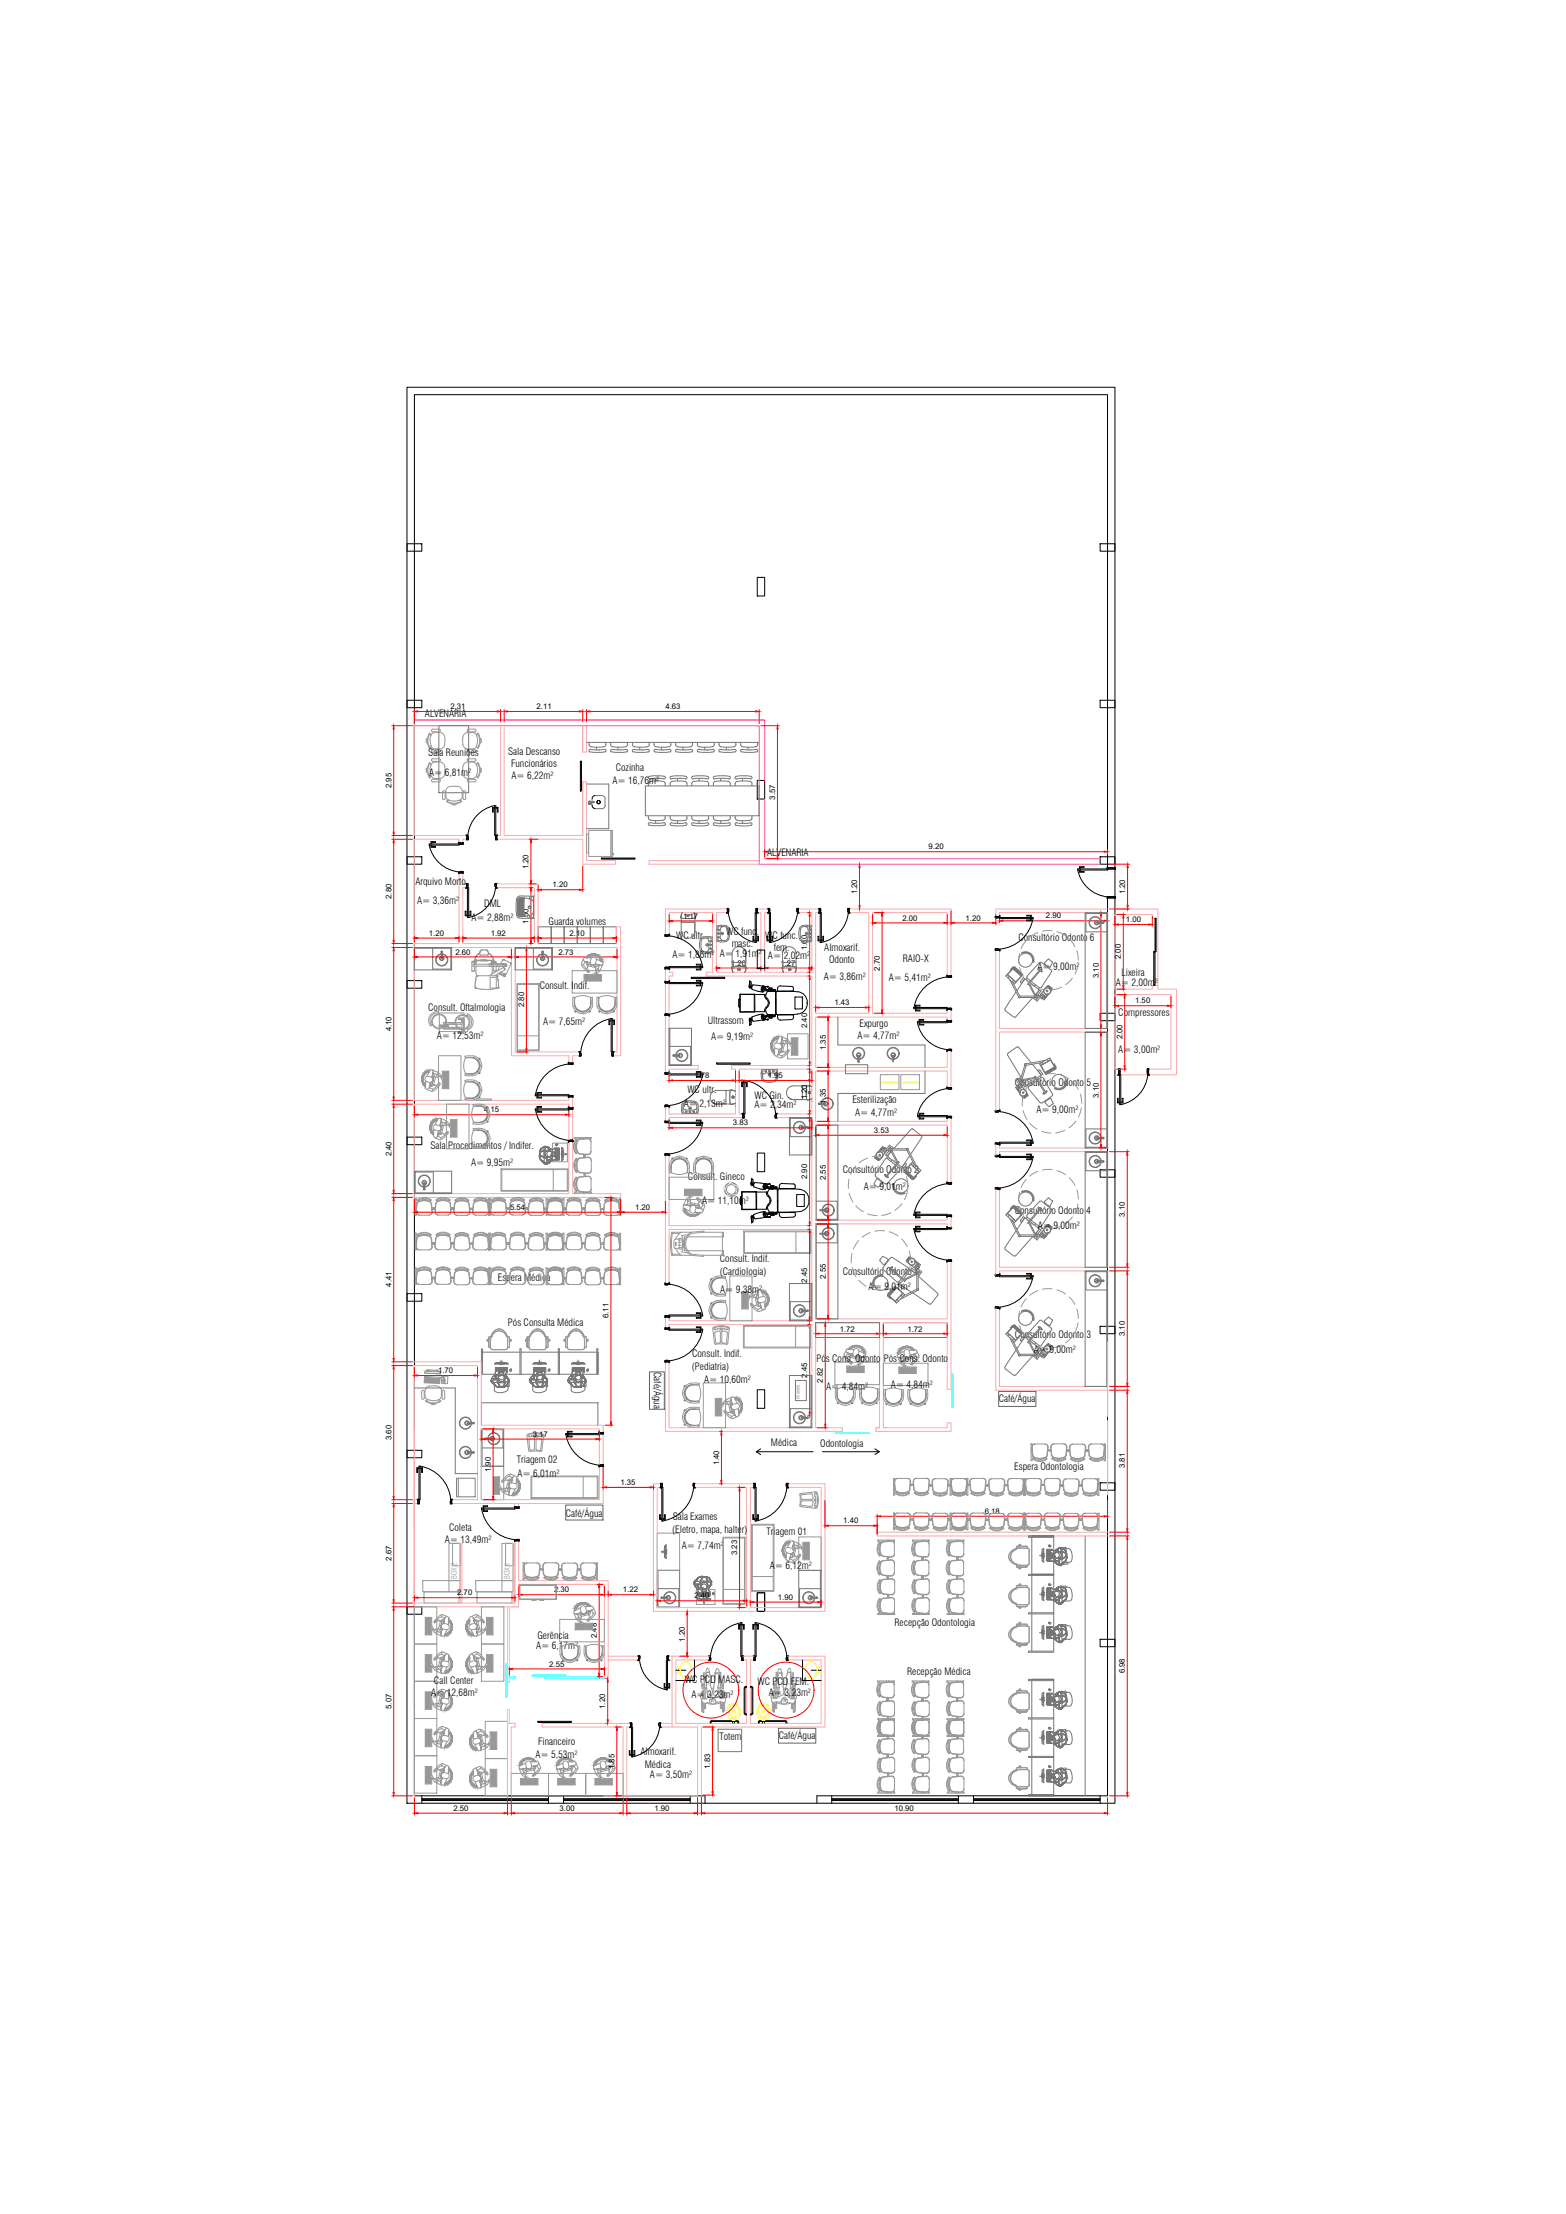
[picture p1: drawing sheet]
<svg xmlns="http://www.w3.org/2000/svg" width="420mm" height="594mm" viewBox="0 0 420 594" stroke-linecap="round" stroke-linejoin="round" font-family="sans-serif">
<defs><g id="words">
<g font-size="2.7">
<text x="114" y="192.5">ALVENARIA</text>
<text x="114.9" y="202.8">Sala Reuniões</text>
<text x="136.3" y="202.6">Sala Descanso</text>
<text x="115.1" y="208.2">A= 6,81m²</text>
<text x="137.1" y="205.9">Funcionários</text>
<text x="137.2" y="209.1">A= 6,22m²</text>
<text x="165.2" y="206.8">Cozinha</text>
<text x="164.3" y="210.4">A= 16,76m²</text>
<text x="205.8" y="229.6">ALVENARIA</text>
<text x="111.4" y="237.5">Arquivo Morto</text>
<text x="111.9" y="242.6">A= 3,36m²</text>
<text x="129.9" y="243.5">DML</text>
<text x="126.5" y="247">A= 2,88m²</text>
<text x="147.2" y="248.2">Guarda volumes</text>
<text x="181.4" y="251.9">WC ultr.</text>
<text x="194.8" y="250.8">WC func.</text>
<text x="205.3" y="251.8">WC func.</text>
<text x="180.4" y="257.1">A= 1,86m²</text>
<text x="193.1" y="256.7">A= 1,91m²</text>
<text x="196.3" y="254.1">masc.</text>
<text x="206.1" y="257.2">A= 2,02m²</text>
<text x="207.6" y="255.2">fem.</text>
<text x="221.2" y="255.2">Almoxarif.</text>
<text x="273.2" y="252.5">Consultório Odonto 6</text>
<text x="221" y="263">A= 3,86m²</text>
<text x="222.4" y="258.5">Odonto</text>
<text x="238.5" y="263.3">A= 5,41m²</text>
<text x="242.2" y="258.1">RAIO-X</text>
<text x="278.4" y="260.3">A= 9,00m²</text>
<text x="300.9" y="261.8">Lixeira</text>
<text x="144.8" y="265.5">Consult. Indif.</text>
<text x="299.4" y="264.7">A= 2,00m²</text>
<text x="114.9" y="271.3">Consult. Oftalmologia</text>
<text x="145.7" y="275.1">A= 7,65m²</text>
<text x="189.9" y="274.8">Ultrassom</text>
<text x="230.6" y="275.6">Expurgo</text>
<text x="300" y="272.7">Compressores</text>
<text x="117.2" y="278.7">A= 12,53m²</text>
<text x="190.8" y="279.1">A= 9,19m²</text>
<text x="230.1" y="278.8">A= 4,77m²</text>
<text x="300" y="282.6">A= 3,00m²</text>
<text x="184.4" y="293.4">WC ultr.</text>
<text x="272.3" y="291.4">Consultório Odonto 5</text>
<text x="183.4" y="297">A= 2,13m²</text>
<text x="202.4" y="294.8">WC Gin.</text>
<text x="202.5" y="297.4">A= 2,34m²</text>
<text x="228.7" y="296">Esterilização</text>
<text x="229.5" y="299.5">A= 4,77m²</text>
<text x="278.1" y="298.5">A= 9,00m²</text>
<text x="115.5" y="308.2">Sala Procedimentos / Indifer.</text>
<text x="126.4" y="312.9">A= 9,95m²</text>
<text x="184.6" y="316.6">Consult. Gineco</text>
<text x="226.1" y="314.9">Consultório Odonto 2</text>
<text x="188.4" y="322.9">A= 11,10m²</text>
<text x="231.7" y="319.2">A= 9,01m²</text>
<text x="272.3" y="325.7">Consultório Odonto 4</text>
<text x="278.4" y="329.8">A= 9,00m²</text>
<text x="193.1" y="342">(Cardiologia)</text>
<text x="193.1" y="338.7">Consult. Indif.</text>
<text x="133.6" y="343.7">Espera Médica</text>
<text x="193.2" y="347.1">A= 9,38m²</text>
<text x="226.1" y="342.2">Consultório Odonto 1</text>
<text x="233.1" y="346.1">A= 9,01m²</text>
<text x="136.3" y="355.8">Pós Consulta Médica</text>
<text x="272.3" y="359">Consultório Odonto 3</text>
<text x="185.7" y="364.2">Consult. Indif.</text>
<text x="219" y="365.5">Pós Cons. Odonto</text>
<text x="237.1" y="365.5">Pós Cons. Odonto</text>
<text x="277.3" y="363">A= 9,00m²</text>
<text x="175.4" y="368.2" transform="rotate(90 175.4 368.2)">Café/Água</text>
<text x="185.6" y="367.5">(Pediatria)</text>
<text x="188.9" y="371.1">A= 10,60m²</text>
<text x="221.6" y="372.9">A= 4,84m²</text>
<text x="239" y="372.4">A= 4,84m²</text>
<text x="268" y="376.2">Café/Água</text>
<text x="206.9" y="388.1">Médica</text>
<text x="220.1" y="388.1">Odontologia</text>
<text x="138.7" y="392.5">Triagem 02</text>
<text x="272.1" y="394.6">Espera Odontologia</text>
<text x="138.8" y="396.4">A= 6,01m²</text>
<text x="151.8" y="407.1">Café/Água</text>
<text x="180.5" y="408">Sala Exames</text>
<text x="119.4" y="414">A= 13,49m²</text>
<text x="120.5" y="410.8">Coleta</text>
<text x="180.4" y="411.3">(Eletro, mapa, halter)</text>
<text x="205.7" y="411.8">Triagem 01</text>
<text x="182.9" y="415.7">A= 7,74m²</text>
<text x="206.5" y="421.1">A= 6,12m²</text>
<text x="240" y="436.2">Recepção Odontologia</text>
<text x="143.9" y="442.4">A= 6,17m²</text>
<text x="144.2" y="439.7">Gerência</text>
<text x="243.4" y="449.5">Recepção Médica</text>
<text x="115.7" y="455.2">A= 12,68m²</text>
<text x="116.4" y="451.9">Call Center</text>
<text x="183.8" y="451.5">WC PCD MASC.</text>
<text x="185.5" y="455.6">A= 3,23m²</text>
<text x="203.2" y="452.1">WC PCD FEM.</text>
<text x="206.3" y="455.2">A= 3,23m²</text>
<text x="193" y="466.9">Totem</text>
<text x="208.9" y="466.5">Café/Água</text>
<text x="143.7" y="471.7">A= 5,53m²</text>
<text x="144.4" y="468.2">Financeiro</text>
<text x="171.8" y="471">Almoxarif.</text>
<text x="173" y="474.4">Médica</text>
<text x="174.4" y="477">A= 3,50m²</text>
</g>
<g font-size="2.1">
<text x="120.8" y="190.3">2.31</text>
<text x="143.9" y="190.3">2.11</text>
<text x="178.5" y="190.3">4.63</text>
<text x="105" y="211.5" transform="rotate(-90 105 211.5)">2.95</text>
<text x="208" y="214.6" transform="rotate(-90 208 214.6)">3.57</text>
<text x="249.1" y="227.9">9.20</text>
<text x="141.8" y="233.3" transform="rotate(-90 141.8 233.3)">1.20</text>
<text x="148.3" y="238.1">1.20</text>
<text x="105" y="241.2" transform="rotate(-90 105 241.2)">2.80</text>
<text x="230" y="240" transform="rotate(-90 230 240)">1.20</text>
<text x="301.9" y="240" transform="rotate(-90 301.9 240)">1.20</text>
<text x="115.1" y="251.1">1.20</text>
<text x="131.7" y="251.1">1.92</text>
<text x="141.8" y="247.8" transform="rotate(-90 141.8 247.8)">1.50</text>
<text x="152.8" y="251.1">2.10</text>
<text x="183.3" y="246.5">1.17</text>
<text x="242.1" y="247">2.00</text>
<text x="259.1" y="247">1.20</text>
<text x="280.6" y="246.5">2.90</text>
<text x="302.1" y="247.4">1.00</text>
<text x="122.2" y="256.1">2.60</text>
<text x="149.8" y="256.1">2.73</text>
<text x="216.6" y="255" transform="rotate(-90 216.6 255)">1.60</text>
<text x="300.8" y="257.4" transform="rotate(-90 300.8 257.4)">2.00</text>
<text x="196.1" y="259.1">1.20</text>
<text x="209.4" y="259.1">1.27</text>
<text x="236.1" y="260.4" transform="rotate(-90 236.1 260.4)">2.70</text>
<text x="294.8" y="262.5" transform="rotate(-90 294.8 262.5)">3.10</text>
<text x="223.9" y="269.7">1.43</text>
<text x="304.6" y="269.2">1.50</text>
<text x="140.6" y="270.3" transform="rotate(-90 140.6 270.3)">2.80</text>
<text x="216.6" y="275.9" transform="rotate(-90 216.6 275.9)">2.40</text>
<text x="105" y="276.8" transform="rotate(-90 105 276.8)">4.10</text>
<text x="221.5" y="281.8" transform="rotate(-90 221.5 281.8)">1.35</text>
<text x="301.1" y="278.9" transform="rotate(-90 301.1 278.9)">2.00</text>
<text x="186.3" y="289.3">1.78</text>
<text x="206" y="289.3">1.95</text>
<text x="129.9" y="298.5">4.15</text>
<text x="216.6" y="295" transform="rotate(-90 216.6 295)">1.20</text>
<text x="221.5" y="296.2" transform="rotate(-90 221.5 296.2)">1.35</text>
<text x="294.8" y="294.6" transform="rotate(-90 294.8 294.6)">3.10</text>
<text x="196.7" y="302">3.83</text>
<text x="234.5" y="304">3.53</text>
<text x="105" y="310.3" transform="rotate(-90 105 310.3)">2.40</text>
<text x="216.6" y="316.4" transform="rotate(-90 216.6 316.4)">2.90</text>
<text x="221.5" y="316.7" transform="rotate(-90 221.5 316.7)">2.55</text>
<text x="136.8" y="324.6">5.54</text>
<text x="170.4" y="324.6">1.20</text>
<text x="301.8" y="326.5" transform="rotate(-90 301.8 326.5)">3.10</text>
<text x="105" y="345.2" transform="rotate(-90 105 345.2)">4.41</text>
<text x="216.6" y="344.2" transform="rotate(-90 216.6 344.2)">2.45</text>
<text x="221.5" y="343.2" transform="rotate(-90 221.5 343.2)">2.55</text>
<text x="163.3" y="353.7" transform="rotate(-90 163.3 353.7)">6.11</text>
<text x="225.3" y="357.3">1.72</text>
<text x="243.5" y="357.3">1.72</text>
<text x="301.8" y="358.5" transform="rotate(-90 301.8 358.5)">3.10</text>
<text x="117.5" y="368.5">1.70</text>
<text x="216.6" y="369.7" transform="rotate(-90 216.6 369.7)">2.45</text>
<text x="220.8" y="371" transform="rotate(-90 220.8 371)">2.82</text>
<text x="105" y="386.4" transform="rotate(-90 105 386.4)">3.60</text>
<text x="142.9" y="385.5">3.17</text>
<text x="131.7" y="395" transform="rotate(-90 131.7 395)">1.90</text>
<text x="192.9" y="393.2" transform="rotate(-90 192.9 393.2)">1.40</text>
<text x="301.8" y="394" transform="rotate(-90 301.8 394)">3.81</text>
<text x="166.5" y="398.5">1.35</text>
<text x="264.2" y="406.2">6.18</text>
<text x="226.2" y="408.8">1.40</text>
<text x="105" y="418.8" transform="rotate(-90 105 418.8)">2.67</text>
<text x="197.8" y="417.3" transform="rotate(-90 197.8 417.3)">3.23</text>
<text x="122.7" y="428.1">2.70</text>
<text x="148.6" y="427.3">2.30</text>
<text x="167.1" y="427.3">1.22</text>
<text x="186.3" y="428.9">2.40</text>
<text x="208.7" y="429.2">1.90</text>
<text x="160.1" y="439.5" transform="rotate(-90 160.1 439.5)">2.48</text>
<text x="183.7" y="440.5" transform="rotate(-90 183.7 440.5)">1.20</text>
<text x="147.4" y="447.2">2.55</text>
<text x="301.8" y="449" transform="rotate(-90 301.8 449)">6.98</text>
<text x="105" y="458.5" transform="rotate(-90 105 458.5)">5.07</text>
<text x="162.4" y="458.5" transform="rotate(-90 162.4 458.5)">1.20</text>
<text x="164.9" y="474.8" transform="rotate(-90 164.9 474.8)">1.85</text>
<text x="190.6" y="474.7" transform="rotate(-90 190.6 474.7)">1.83</text>
<text x="121.6" y="485.9">2.50</text>
<text x="150.1" y="485.9">3.00</text>
<text x="175.6" y="485.9">1.90</text>
<text x="240" y="485.9">10.90</text>
</g>
<g font-size="2" fill="#989898">
<text x="122.5" y="423.7" transform="rotate(-90 122.5 423.7)">BOX 2</text>
<text x="136.8" y="423.7" transform="rotate(-90 136.8 423.7)">BOX 1</text>
</g>
<text font-size="1.3" fill="#767676" x="213.8" y="371.6" transform="rotate(90 213.8 371.6)">balança</text>
</g></defs>
<!-- layer: 0 -->
<g fill="none" stroke="#767676" stroke-width=".27">
<path d="M117.7 194.7h8v18h-8zM157.4 199.2h46.3M157.4 210.4h5.9v12h-5.9M157.9 215.7h.1M157.9 215.6h.1M157.9 215.6h.3M157.9 215.6v.1M157.9 215.6l.2 .1M158 215.6h.1M158 215.4v.1M158.1 215.5h.1M158.1 215.4h.1"/>
<path d="M158.1 215.7h.1M158.1 215.4h.2M158.1 215.8h.1M158.1 215.4v.4M158.1 215.6h.1M158.2 215.2h1M158.2 215.5h.1M158.2 215.1v.2h1M158.2 215.7h.1M158.2 215.6h.1M158.2 215.4v.4M158.3 215.5h.1"/>
<path d="M158.3 215.8h.1M158.3 215.7h.1M158.3 215.1l-.2 .1 .2 .1M158.3 215.7h-.1M158.3 215.6h.1M158.3 215.4h.1M158.3 215.4v.3M158.3 215.1l-.3 .1 .3 .1M158.4 215.6h.1M158.4 215.7h.1M158.4 215.6v.1M158.4 215.6l-.1 .1"/>
<path d="M158.5 215.1l-.5-.1 .1 .5M158.5 215.6l-.2 .1M158.8 215.3v.8a.87 .87 0 0 0 .9 .9h1.8M159.2 215.1l.2 .2M159.2 215.1l.1 .2M159.2 215.4h.1M159.3 215.1l-.1 .1M159.3 215.1l.1 .1M159.4 215.3h-.1M159.4 215.2l-.1 .1M161.5 213.5h-1.8a.87 .87 0 0 0-.9 .8v.9M161.5 213.5a.87 .87 0 0 1 .9 .8"/>
<path d="M162.3 214.4v1.7M162.4 216.1a.87 .87 0 0 1-.9 .9M173.2 210.9h30.5v8h-30.5zM138.8 246.1l.8 .3h3.8M138.8 240.8a9.4 9.4 0 0 0 0 5.3M138.9 241.3l-.1 1.8 .1 2.4M139 245.5l.2 .3 .7 .1M139.2 241.2l-.2-.1-.1 2 .1 2.6h.2M139.2 241.2v4.5M139.2 241.1h.2v4.6M139.2 241.1l-.1 1.3a7.2 7.2 0 0 0 .3 3.4v-.1M139.3 240.9l-.3 .4"/>
<path d="M139.5 241.1h.2M139.5 245.8h.1M139.5 241.1v4.7M139.7 245.8h.2M139.7 241.1v4.7M139.9 240.9l2.2 .3M139.9 241.1h-.3l-.1 1.3 .1 3.4M139.9 241.1v4.6M139.9 240.9h-.6M139.9 241.1h.4M140.1 245.7l-.2 .1M140.1 241.1v4.6"/>
<path d="M140.2 240.4h3.2M140.2 240.4h-.9l-.5 .3M140.3 241.1v4.6v-4.6M140.3 241.2l.3-.1-.1 4.6h-.4M140.8 240.9l-.1 .2-.1 2.6v2l.3 .2M142.1 241.2h.1M142.1 245.7h.1M142.1 245.6l-2.2 .4M142.1 240.7v.5M142.1 245.7v.5M142.2 246.1v.1M142.2 241.2l.7 .5"/>
<path d="M142.2 240.6h.9M142.2 246.2h.9M142.2 240.6v.1M142.9 241.6l.3 .6M142.9 245.2l-.7 .4M143.1 240.6l.1 .1M143.1 240.7l.1 5.4M143.2 244.6l-.3 .6M144.4 248.7h3.5v4.5h-3.5zM147.9 248.7h3.5v4.5h-3.5zM151.4 248.7h3.5v4.5h-3.5zM154.9 248.7h3.5v4.5h-3.5z"/>
<path d="M158.4 248.7h3.5v4.5h-3.5zM161.9 248.7h3.5v4.5h-3.5zM182.7 246.2l.1 .2M182.7 246.1v.2M182.7 245.9v.3v-.2M182.7 245.8v.1M182.7 246h.1M182.7 245.9v.1M182.8 245.8h.1M182.8 246.4v3.8l.1 .5 .5 .6 .8 .4h.9l.8-.4 .5-1v-2.7h-3.6M182.8 246.4h3.6M182.8 245.4l-.1 .4"/>
<path d="M182.8 246.4h.1M182.9 245.4h.1M183 245l-.3 .9M183 245l-.2 .4M183.1 244.9l-.1 .1M183.1 246.4l.3 .1M183.7 246.5h.3M184.2 246.5h.1M184.3 245.6v.1M184.3 246.5h.2M184.3 245.7l.3 .2M184.3 245.6h.1"/>
<path d="M184.3 245.8l.3 .1M184.3 245.7v.1M184.4 245.5l-.1 .2 .3 .2M184.4 245.5l-.1 .1M184.4 245.5h.4M184.4 245.6v.1M184.4 245.7h.1M184.4 245.6h.1M184.5 245.8h.1M184.5 245.5h.1M184.5 245.7h.1M184.6 245.5v.3"/>
<path d="M184.6 245.5l-.2 .1 .2 .2M184.6 245.5h.1M184.6 245.8h.1M184.7 245.5h.1M184.7 245.6h.1M184.7 245.7h.1M184.8 245.5v.2l-.2 .2M184.8 245.5v.1M184.8 245.8h-.1M184.8 245.7l-.2 .2M184.8 245.6h.1M184.8 245.8l-.2 .1"/>
<path d="M184.8 245.7v.1M184.8 245.7h.1M184.8 245.6v.1M184.9 246.5h.2M185.6 246.5h-.3M185.8 251.3h.1M186.1 251l-.1 .1M186.1 244.9l.1 .1M186.2 250.9l-.3 .3M186.2 245l.3 .9M186.2 245l.1 .2M186.3 245.2l.1 .2"/>
<path d="M186.4 250.5h-.1M186.4 245.4l.1 .4M186.4 245.4h.1M186.4 246.4l-.5 .1M186.4 250.2h.1M186.5 249.9l-.2 .8M186.5 249.9l-.1 .1M186.5 246.4v3.5M186.5 246.1l-.1 .3M186.5 245.9v.3v-.2M186.5 245.8v.1M186.5 245.8h.1"/>
<path d="M186.5 246h.1M189 251.7l-.3 .1a2.84 2.84 0 0 0-.4 3.2l.7 .4M189 251.7h.5a1.13 1.13 0 0 1 1.3 .1 1.13 1.13 0 0 1 .3 1.3v1.4a.92 .92 0 0 1-1.3 .9h-.8M189.5 251.7l.2 .1a3.4 3.4 0 0 1 .4 3.2l-.6 .4M190.5 253.6h.3M190.6 253.4v.3M191.2 251.7l-.2-.3-.8-.1a1.8 1.8 0 0 0-2.5 1.7v1a1.94 1.94 0 0 0 2.7 1.8l.3-.1M191.2 255.4l-.5 .3M192.3 252.3a2.72 2.72 0 0 0 2.5 .4M192.4 251.9l.3 .4M192.6 250.5h.3M192.7 252.3h1.8"/>
<path d="M192.7 248.7l-.3 .4v2.8M192.8 250.3v.4M192.8 250.3l.2 .2-.2 .2M192.8 250.3l-.2 .2 .2 .2M193.4 248.7h-.7M193.4 248.6a1.5 1.5 0 0 1 2 1.2v1.4a1.01 1.01 0 0 1-.9 1.2M194 248.7h-.3a3.4 3.4 0 0 0-.3 3.2l.6 .4M194.8 248.3l.2 .1a3.1 3.1 0 0 1 0 4.1l-.2 .1M194.8 248.4l-1.8-.1-.6 .1-.1 .2M196.4 259.6v.4M196.4 260h.1M196.4 260l.3 .8"/>
<path d="M196.4 260l.1 .4M196.4 259.7v.1M196.4 259.4v.4M196.4 259.4h3.7M196.4 259.4l.2-4.3 .9-.9 1-.2 .9 .4 .7 1.1v3.9M196.4 258.1h3.7M196.4 259.4h.2M197 259.4h-.3M197.4 259.3h.2M197.8 259.3h.1M198 259.3h.2M198.1 260l-.1 .1"/>
<path d="M198.1 260h.1M198.1 259.9h.1M198.2 259.9l.3 .2M198.2 259.9l-.2 .2M198.2 259.9l.2 .1M198.2 259.9l-.1 .1M198.2 259.9h.1M198.3 259.9l.1 .1M198.4 260h.1M198.4 260l.1 .1M198.5 259.3h.3M199 259.3h.3"/>
<path d="M199.4 254.5h.1M199.5 254.5h.1M199.6 254.6l.2 .3M199.6 259.4h.5M199.7 254.7l.1 .1M199.9 255l.2 .9M200 255.2v.1M200.1 259.4l.1 .4M200.1 255.5v.1M200.1 255.8v.1M200.1 260l-.2 .8M200.1 260h.1"/>
<path d="M200.1 260l-.1 .4M200.2 259.7l-.1 .3M200.2 260h.1M209.9 260h.1M209.9 260l.3 .8M209.9 260l.1 .4M209.9 259.7v.3M209.9 259.4v.4M209.9 259.4h3.7M209.9 258.1h3.7M210 255.5v.1M210.1 255.2l-.1 .1"/>
<path d="M210.1 255l-.2 .8M210.4 254.7l-.1 .1M210.5 254.6l-.3 .3M210.5 259.4h-.6M210.6 254.5h-.1M210.7 259.3h.3M211.3 259.3h.2M211.6 260v.1M211.6 260h.1M211.7 260h.1M211.7 259.9v.1M211.8 259.9l-.2 .2"/>
<path d="M211.8 259.9l.3 .2M211.8 259.9l-.2 .1M211.8 259.9l.2 .1M211.8 259.9h.1M211.9 259.3h.2M211.9 259.9h.1M212 260h.1M212 260l.1 .1M212.1 259.3h.1M212.4 259.3h.3M213 259.4h.3M213.5 259.4h.1"/>
<path d="M213.6 259.4v.6M213.6 259.4l-.1-4.2-.9-1-1-.2-1 .4-.6 1-.1 4M213.6 260l-.2 .8M213.6 260l-.1 .4M213.6 260h.1M213.7 260h.1M214.8 251.8l.3 .4 .5 .2M214.8 249.3l-.1 .9 .1 1.5M216.1 248.7h.2a3.4 3.4 0 0 1 .4 3.2l-.6 .4M216.7 248.6a1.65 1.65 0 0 0-1.9 .7M216.7 248.7l.9 .2 .1 3M217.1 250.5h.3"/>
<path d="M217.3 250.3v.4M217.3 248.3l.5 .3M217.3 248.3h-.5a1.8 1.8 0 0 0-2.5 1.7v1a1.94 1.94 0 0 0 2.8 1.7h.2M217.7 251.9a1.59 1.59 0 0 1-1.9 .5l-.2-.1M217.8 252.3l-.5 .4M271.8 259.8l2.3 2.1-1.9 2.1-2.4-2.1zM271.8 260l2.2 1.9-1.5 1.6-2.1-2zM271.9 259.7l.4 .5M272.2 259.7l.3 .2M272.3 259.5l-.1 .3M272.4 259.6l-.2-.2-.4 .4M272.5 259.7l.1 .2-.3 .4"/>
<path d="M272.5 259.7v.2M278.9 258.3l-3.3 3.6v.6M278.9 260l.6 .4M278.9 260l-.2 .2 .6 .5 .2-.3M279.4 258.3h-.5M279.4 258.2l2.6 2.1M280.2 258.3l.1 .3 1.1 1M280.4 258.8l-.1 .1M281.2 257.4l-1 .9M281.2 259.4l-.1 .2M281.4 257.4l.9 .7M281.5 257.4h-.3"/>
<path d="M281.8 259.5h-.3M282.3 258l.1 .3-.7 1.2M294.3 247.6l.1 .1zM294.4 247.5v.2M294.4 247.5v.2l.4 .1M294.4 247.6h.1M294.4 247.6h.3M294.6 247.8h.1M294.6 247.4l-.2 .2 .2 .2M294.6 247.4h.1M294.6 247.6l.2 .2M294.7 247.6h.1"/>
<path d="M294.7 247.6h-.3M294.7 247.4l-.1 .2zM294.8 247.4h.1M294.8 247.8h.1M294.8 247.4l-.4 .1M294.8 247.4l.2 .1-.2 .3M294.8 247.4l-.1 .2 .1 .2M295 247.5l1.1 .1-1.1 .1M295.5 247.5v.2M295.8 247.5l.2-.2 .2 .3-.2 .2-.2-.1M296 247.5v.2M296.9 244.9v31.1"/>
<path d="M296.9 245.1h-5.5v4.9h5.5M196.5 260.4l.1 .2M196.5 260.4h.1M196.6 260.6l.1 .2M196.7 260.8v.1M198 260.1v.1M198 260.2h.1M198 260.2v.1M198 260.1h.1M198 260v.1M198 260.3v-.1a.24 .24 0 0 1 .3-.2 .24 .24 0 0 1 .1 .3M198 260.3h.4"/>
<path d="M198.1 260h-.1M198.1 260.2h.1M198.1 260.3h.1M198.1 260v.1M198.2 260l.2 .1-.2 .2M198.2 260v.3M198.2 260.3h.1M198.3 260l.1 .1M198.3 260.3h.1M198.4 260.2h.1M198.5 260.1h.1M198.5 260.2l-.1 .1"/>
<path d="M198.5 260.2h.1M198.5 260.1v.1M199.9 260.8l-.1 .1M200 260.6l-.1 .2M200 260.4v.2M200.1 260.4h.1M210 260.4l.1 .2M210 260.4h.1M210.1 260.6l.1 .2M210.2 260.8v.1M211.6 260.2v.1M211.6 260.2h.1"/>
<path d="M211.6 260.1v.1M211.6 260.3l.1-.3h.3v.3M211.6 260.3h.4M211.6 260.1h.1M211.7 260.3h.1M211.7 260v.1M211.8 260.3h.1M211.9 260v.1M211.9 260.2h.1M211.9 260.3h.1M212 260v.1M212.1 260.1h.1"/>
<path d="M212.1 260.1v.1M212.1 260.2h.1M212.1 260.2l-.1 .1M213.4 260.8l-.1 .1M213.5 260.6l-.1 .2M213.5 260.4v.2M213.6 260.4h.1M224.8 272.9v7.5h23.4v6M269.7 271.2l2.3 1.7M270.2 261.5l.6 .6M270.4 262.4l.5-.4 1.1 1-.4 .5M270.9 262.8l2.5 5 .4-.2-2.1-4"/>
<path d="M271.3 260.3l-.1-.1 .7-.7-.8 .7 .1 .2M271.9 263.1l.6 .6M272.5 260.3l.4 .4M272.5 272.8l-.5 .1M272.6 266.2l-2.9 4.4v.5M272.9 260.1l-.2 .1 .2 .2M272.9 260.1l-.1-.1-.4 .3M273 260.1h-.1M273.1 260.3l.1 .1-.3 .4M273.1 260.8l.4 .5M273.1 260.4h-.2M273.1 260.3v.1"/>
<path d="M273.2 267.4l.2 .3M273.4 260.7l.1 .3M273.4 260.7h.2l-.2-.2-.4 .4M273.6 267.3h4M273.7 261.4l.4 .4M273.7 261v-.2l.1 .2-.3 .4M273.7 261h-.2M273.7 267.7h4.1M273.9 261.3l.2 .2M274.1 261.2h-.1M274.1 261.5l.2-.2 .1 .2-.3 .4M274.1 261.2l-.1-.1-.4 .3"/>
<path d="M274.1 261.2h.1M274.2 263.7h-.3l-.1-.3 .8-1.1 .4 .3-.8 1.1M274.8 263l-1.9 2.8M275.3 262.9h-.5M275.3 262.9l.8 .6M275.6 262.5l-.3 .4M275.6 262.5l.9 .6M276.2 263.8l2.1 4.2-.2 .1-2.1-4M276.7 263.3l2.2 1.7-.3 .4-2.2-1.7M277.1 267.7l-4.6 5.2M277.6 267.2l-.1 .1M277.8 264.2l-.2 .4"/>
<path d="M278 267.3h.5v.4h-.3M278.1 267l-.2 .2M278.5 267h-.3l-.1-.3 .8-1 .4 .2-.9 1.1 .7 .5-.8 1.1-1-.7 .2-.2M278.6 265.4l.1 .5-.9 1M278.8 260l-.2-.1 .1 .3M278.9 260.3l-3.2 3.8 .2 .1 3.2-3.7M279.3 266.6l1.3 1.1M279.3 267.7l.4 .2-.2 .1-.3-.2zM279.4 264.9l-.5 .1M279.5 266.5l1.2 1M279.5 260.5l.1 .2-.2-.1M279.8 267.6l.3 .3"/>
<path d="M279.9 267.5l.3 .4M279.9 267.5l-.1 .1M280 267.5l-.1-.2h-.2v.2l.2 .1M280 265.8l-1.1 1.5 1.2 1 1.2-1.4M280.6 265.1l.3-.5 1.3 1-.3 .5M281 266.8a.87 .87 0 0 1-.8-1.2 .87 .87 0 0 1 1.4-.2 .87 .87 0 0 1-.4 1.4l-.5 .3M281.1 266.9a.95 .95 0 0 0 .7-1.5 .95 .95 0 0 0-1.7 .1 .95 .95 0 0 0 .8 1.4M281.2 264.5l-.2 .2M281.2 266.7l-.5 .5M281.4 264.7l-.1 .2M281.6 264.8l-.2 .2M281.8 265l-.1 .2"/>
<path d="M282 265.1l-.2 .2M282 260.2l.1 .5M282.1 260.8l-2.7 4.1M282.2 265.3l-.2 .2M291.1 276v-31.1h6.1v31.1M291.1 276.9h6.1M291.1 276h6.1M296.9 277.1v31M182.9 297.6v.7M182.9 297.6a1.76 1.76 0 0 1 .4-1.8 1.76 1.76 0 0 1 1.8-.5l.5 .1a1.65 1.65 0 0 1 1.7 2.2M183 298.3l.3 .6M183.2 297.7a1.49 1.49 0 0 1 1.2-2h1a1.34 1.34 0 0 1 1.3 .4 1.34 1.34 0 0 1 .3 1.3v.3"/>
<path d="M183.2 297.7l.1 .6M183.3 297.2v.2a3.6 3.6 0 0 0 3.1 .4M183.3 298.4l.4 .3M183.7 298.7h2.8M184.9 298.4h.4M185.1 298.1v.4M187 297.2l-.2 .4-.4 .2M187 297.7l-.1 .9-.4 .1M187.3 298.3l-.3 .6M187.4 297.6l-.1 .7M191 295.6h.1M191.1 295.7l.7 .5h.6"/>
<path d="M191.2 295.8l.1 .1M191.5 296h.1M191.8 296.1h.1M192.1 296.2h.1M192.3 296.2h.1M192.4 296.2h3.5M194.7 292.6v3.6M195.8 293.5v.3M195.8 294.1v.2M195.8 294.7v.2M195.8 295.2v.3M195.8 294h.1"/>
<path d="M195.8 295.7l.1 .5M195.9 292.9l-.1 .3M195.9 296.2l.3 .1M195.9 292.6v3.6M195.9 292.6h-3.8l-1.1 .6-.4 .8 .1 1.2 .8 .9 .9 .1M195.9 292.6v.1M196.2 292.5l-.3 .1M196.3 292.5h.1M196.3 296.3h.1M196.3 292.5h-.2l.3 .1M196.4 294.4l.2 .2M196.4 294.4l.2 .2h.2"/>
<path d="M196.4 296.3h-.3h.2M196.4 292.6l.9 .2-.4-.2M196.4 292.6h.1M196.4 296.3h.1M196.5 294.4h.1M196.5 292.6h.4M196.5 294.3v.1M196.5 292.5h.1M196.5 294.4v.1M196.5 294.2h.1M196.5 296.3h.1M196.5 294.4l.1 .1 .2-.1"/>
<path d="M196.5 294.4h.3M196.5 294.5h.1M196.6 294.1l-.2 .3M196.6 294.1h.1M196.6 294.6h.1M196.6 294.5h.1M196.6 294.2h.1M196.6 294.2v.1M196.7 294.2h.1M196.7 294.6h.1M196.7 294.1v.1M196.7 294.5h.1"/>
<path d="M196.7 294.1h-.1M196.8 294.5h.1M196.8 294.3h.1M196.8 294.2h-.2l-.2 .2M196.8 294.2v.4M196.8 294.6h-.1M196.8 294.4h.1M196.9 296.2l-.4 .1M196.9 296.2l.4-.2-.9 .3M196.9 292.6h.1M196.9 296.2h.1M197.3 293.6l.1 .1"/>
<path d="M197.4 296.7l-.1 .2M204.3 289.4l.7 .8M204.6 286.9l-.3 .8v1.7M204.6 288v1.1M204.6 289.1l.1 .3a2.82 2.82 0 0 0 3 .5M204.6 288.6l.1-.2a3.4 3.4 0 0 1 3.2-.3l.4 .5M204.7 287.4l-.1 .6M205 290.2l1.5 .2 1.4-.2M205.1 287h2.8l.4 .4M205.1 287l-.4 .4M206.3 287.5h.3M206.4 287.3v.3"/>
<path d="M208.3 287.4v1.7M208.3 286.9l.3 .5M208.3 289.1l-.1 .5-.5 .3M208.6 289.4l-.7 .8M208.6 287.4v2M211.5 294.4v.1M211.6 294.5l1.3 .5M211.7 294.6l.1 .1M212 294.8l.1 .1M212.3 294.9v.1M212.5 295h.1M212.8 295h.1"/>
<path d="M212.9 295l-1.2-.3-.7-1.1 .1-.9 .3-.6 .7-.6 .6-.1 2.6 .1-.1 3.5M212.9 295h3.5M215.2 291.4h1.2M216.3 292.9v.2M216.3 293.5v.2M216.3 293.9v.3M216.3 292.8h.1M216.3 292.3v.3M216.4 294.5v.5M216.4 291.7l-.1 .3M216.4 295l.3 .1M216.4 291.4v3.6"/>
<path d="M216.4 291.4v.1M216.7 291.3l-.3 .1M216.7 291.3h.1M216.7 295.1h.1M216.8 291.3h.1M216.8 295.1h-.2h.3M216.8 291.3h-.2h.3M216.9 293.2l.2 .2M216.9 293.2l.4 .2M216.9 291.3l.9 .3-.4-.2M216.9 291.3h.1M216.9 295.1h.1"/>
<path d="M217 293.2h.1M217 291.3l.4 .1M217 293.1v.1M217 291.3h.1M217 293.3l.1 .1M217 293.1h.1M217 295.1h.1M217 293.2h.3M217 293.2l.1-.2 .2 .2M217 293h.1M217.1 292.9l-.2 .3M217.1 292.9h.1"/>
<path d="M217.1 293.4h.1M217.1 293h.1M217.1 293.3h.1M217.1 293v.1M217.2 292.9h-.1M217.2 293.4h.1M217.2 292.9h.1M217.2 292.9l.1 .1M217.2 293.3h.1M217.2 293h.1M217.3 293.3h.1M217.3 293.1v.1"/>
<path d="M217.3 293h-.3l-.1 .2M217.3 293.4h-.2M217.3 293.2h.1M217.3 293h.1M217.4 293v.4M217.4 295l-.4 .1M217.4 293.4h-.1M217.4 295l.4-.2-.9 .3M217.4 295h.1M217.8 292.4l.1 .1M217.9 295.6h-.1M219.8 296.3h1"/>
<path d="M219.8 296.1h1M219.8 296.1v.2M220 296.1h.1M220 296.1l-.3-.2-.1 .3 .1 .2 .3-.1M220.3 296.1v.2M220.9 296l.5 .1M220.9 296l-.2 .1 .2 .3M220.9 296l.2 .1-.2 .3M220.9 296.4h.3M221 296.4h.1M221 296l.1 .1M221 296h.1"/>
<path d="M221.1 296.1h.1M221.1 296.1h.2M221.1 296.2l-.1 .2M221.2 296.4h.1M221.2 296l.1 .1M221.2 296h.1M221.2 296l.1 .1-.1 .3M221.3 296.1v.1M221.3 296.1h.1M221.3 296.1l-.1 .3M221.3 296.1v.2M221.4 296.1l-.1 .2"/>
<path d="M221.4 296.1l-.2 .3M226.8 285.7h6v2.4h-6zM230.2 283.4l.1-.1 .2 .1M230.2 283.4h.1M230.2 283.6l.1-.1zM230.2 283.7l.1 .2 .2-.2M230.2 283.7l.1-.2 .2 .2M230.2 283.7h.1M230.2 284.4h.2M230.2 283.8v1M230.3 283.3h.2v.4M230.3 283.3l-.1 .4"/>
<path d="M230.3 284.8h.2M230.3 284.6h.1M230.3 283.2l.2 .1M230.3 283.2v.1M230.3 283.2l.2 .1zM230.3 283.5h.1M230.3 283.3h.1M230.3 283.3v.2M230.4 283.5l.1 .2M230.4 283.3l-.1 .2M230.4 283.8v1M230.5 284.6l.1 .3-.2 .2-.3-.2 .2-.3"/>
<path d="M230.5 283.4h.1M230.5 283.7h.1M239.5 283.4l.1-.1 .2 .1M239.5 283.4h.1M239.5 283.6l.1-.1zM239.5 283.7v.2l.3-.2M239.5 283.7l.1-.2 .2 .2M239.5 283.7h.1M239.5 283.3h.2M239.5 283.3h.3v.4M239.5 283.3v.4M239.5 284.8h.2"/>
<path d="M239.5 283.8v1M239.6 283.2l.1 .1M239.6 283.2l-.1 .1M239.6 283.5h.1M239.6 283.3h.1M239.6 283.3v.2M239.7 283.5l.1 .2M239.7 283.3l-.1 .2M239.7 283.8v1M239.8 283.4h.1M239.8 283.7h.1M248.2 287.4v6h-23.4v7.5"/>
<path d="M270.5 282.6l-.1 .5 3.6 6M272.8 281l-2.4 1.6M272.8 281h.5l3.4 4.2M272.9 291.3l.3-.2 .1 .1-.3 .3zM272.9 292l.5-.3-.5 .3M273.2 291.7l.1-.2 .3 .1-.1 .2h-.3M273.4 292.6l.3 .6M273.6 292.9a.95 .95 0 0 1 1.6-.4 .95 .95 0 0 1-.4 1.6 .95 .95 0 0 1-1.3-1.1M273.6 293a.87 .87 0 0 1 1.5-.4 .87 .87 0 0 1-.3 1.4 .87 .87 0 0 1-1.2-.8M273.8 293.1l-.1 .1M273.8 289.5l-.1-.3-1 .7 .8 1.2 .7-.5M274 290l-.1 .5-.4-.1 .1-.3"/>
<path d="M274.2 290l.1 .2M274.2 289.5l.1 .2M274.2 291.5l-1.3 1M274.3 290.2l.3 .1 .8 1.1-.4 .3-.8-1.1zM274.3 291.6l-1.3 1M274.5 289.9l.6 1.1M274.5 294.4l.2 .3M274.8 294.2l.2 .3M274.9 292.4l-1.1-1.5-1.3 .9 1 1.5M275 294.2l.1 .2M275 285.8l-1.3 4M275.2 294l.2 .2"/>
<path d="M275.2 291l.5 .1M275.4 293.9l.1 .2M275.4 285.8l-1.2 3.9M275.4 285.4l-.3 .1M275.4 293.1l.3 .5-1.3 .9-.3-.4M275.6 293.7l.2 .2M275.9 292.1l3.4 3.9 .3-.1 2.7-1.8M276 291.5l-.1 .5M276.7 290.4l.3 .4M277 285.6l2.2 2.6-.1 .5M277.7 289.1l-4.5 .8 .1 .2 4.5-.8M278 289.5l-2.3 1.7 .3 .3"/>
<path d="M278.2 289.4l.9-.7 .2 .5-.8 .6M278.2 289.9l-2.2 1.6M278.7 287.1h.3l.8 1.1-.4 .3-.7-1.1zM278.9 285.4l2.8-1.5 1.4 2.4-2.8 1.6zM279.3 285.9l2.6-1.4 1 1.8-2.6 1.5zM279.4 289.1l.5 .2M279.8 285.4l-.7 .5M279.9 289.3l2.5 4.3M280 293.3l-.1 .3 .2-.2M280.4 287.9l.2 .4 .2-.1M280.4 284.6l-5.5 .9 .1 .4 4.5-.8M280.5 292.9l-2.7-4.1-.2 .1 2.6 4.2"/>
<path d="M280.5 295.3l.1 .2M280.6 292.8h.3l-.2 .2M280.7 288.1l.1 .1M280.8 288.1v.1M280.8 293.1l-.6 .4M280.8 293.1l-.2-.3-.6 .4 .2 .3M280.9 287.9l-.2 .2M280.9 287.6l.3 .4-.3-.1M280.9 284.3l.3 .5-1.3 .7-.3-.5M281 287.6l-.6 .3M281.1 287.5l.2 .4 .2-.1-.1-.2M281.4 296.9h.2"/>
<path d="M281.4 294.7l.1 .1M281.4 287.6l.3-.1v.1M281.4 287.6h.1M281.5 287.8h.1M281.6 287.1l.3 .5-.2 .1M281.7 287.2l-.6 .4M281.7 287.6l.1 .1M281.8 287.1l.2 .4 .2-.1M281.9 284.3l-.8 .4M282.1 287.3l.1 .1M282.2 287.4h.1M282.3 287.1l-.2 .2"/>
<path d="M282.3 287.1h.2M282.3 286.8l.3 .4-.2 .1M282.4 286.8l-.6 .3M282.4 293.5l-.1 .5M282.4 287.3h.1M282.4 287.1v.2M282.5 286.7l.3 .4 .1-.1M282.5 296.2l-.9 .7M282.5 296l-.5-1.2-.3-.1-1.4 1 1 1.2M282.6 296l-.1 .2M282.7 285.6l.2-.1 .4 1-.5-.9-.1 .1M282.8 286.9l.2 .1"/>
<path d="M282.8 286.8v.1M283.1 286.3l.2 .5-.2 .1M283.1 286.4l-.6 .4M283.1 286.7l-.3 .1M283.1 286.8v.1M283.2 286.7v.1M144.8 309.1l1.1-.5-.1 .3-1 .5zM144.8 309.8l1.1 .6v.3l-1-.6zM144.8 309.1l.2-.1-.2 .4 .2-.4-.2 .4zM144.8 310.7l.2 .4 1.1 .7a.29 .29 0 0 0 .2 .3 .29 .29 0 0 0 .4-.2l-.3 .4h.4l-.4 .1-.4-.2-1-.9zM144.8 309.1l.3-.8 .9-.7 .9 .1 .9 .6-.9-.6-.7-.1-1 .7-.4 .5v.3l.4-.8-.4 2.4-.1-.4 .1-.9-.1 .9 .3 1 1.3 1.1 .8-.2a.53 .53 0 0 0 .6-.6 .53 .53 0 0 0-.7-.5l-.2 .1v-.8v.8l.2-.1a.54 .54 0 0 1 .7 .5 .54 .54 0 0 1-.6 .6l-.8 .2-1.3-1.1-.3-1 .1-.9M145.1 308.3l-.3 2.4 .2 .4 1.1 .7a.29 .29 0 0 0 .2 .3 .29 .29 0 0 0 .4-.2l-.3 .4h.4l-.6 .1-1.2-1.1-.2-.4-.1-.6 .1-1.5z"/>
<path d="M145.2 308.3l.9-.5h.6l.4 .2-.1-.2 .3 .5v-.2l.2 .2-.8-.6a.88 .88 0 0 0-1.1 .3l-.4 .3 .4-.3a1.39 1.39 0 0 1 1.9 .3l-.8-.5h-.6zM145.9 310.4l.3 .1a.37 .37 0 0 1 .4 0 .37 .37 0 0 1 .1 .4l-.8-.2zM146.4 307.9l-.5 .7 .7-.8zM146.6 307.8l-.7 .1a1 1 0 0 0-.9 1.2l-.2 1.6 .2 .4 .9 .5 .2-.4-.2-.5 .2-.5-.2-.4 .1-.8-.1-.4M146.6 308.8l-.4 .6 .1 .6 .7 .6 .7-.1-.7 .1-.4-.3-.4-.3v-.6l.7-.7 .7 .1 .4 .3 .1 .6-.4 .7 .4-.7-.1-.6-.4-.3zM146.7 311.4v.5M146.8 311.2l.4-.1h-.3l-.2 .3 .3 .5-.1-.5 .3-.2-.3 .2 .1 .5-.3-.5zM146.8 308.8l-.3-.1a.38 .38 0 0 0-.4-.2 .38 .38 0 0 0-.2 .3l.5 .2M146.9 309.1l.6-.2 .5 .2v.7l-.3 .6h-.5l-.4-.4-.1-.4zM146.9 307.7h.1M147.1 308.2l.1 .4 .3-.3-.3 .3-.1-.4-.1 .5 .3 .1 .2-.5-.2 .5h-.2zM147.2 311.9l.2 .1-.1 .1 .1-.1-.2-.1 .1 .2z"/>
<path d="M147.3 311.1l.4 .6 .3-.1-.3 .1-.4-.5 .7-.3 .6-.8 .3-.1-.2 .4 .6-.4-.3 .5 .4-.2-.1 .4-.3 .2 .3-.2-.1 .4-1 .3 1.2-.6-.1-.1-.3 .2 .3-.2 .1-.4-.4 .2 .3-.5-.7 .4 .2-.4-.8 .9zM147.5 308.3l.3 .1zM147.8 311l.1-.1 .3 .2v.4h-.2h.2v-.4l-.4-.1 .1 .4zM147.8 311l-.5 .2M147.8 308.4l-.2 .4zM147.8 308.3l.5 .2M147.8 311h.2zM147.8 308.3l.1 .1a.65 .65 0 0 0 .9-.2l.5 .2 .2 .5a.31 .31 0 0 0-.5 0 .31 .31 0 0 0 .1 .5l-1.5-.6 .2-.4-.2 .4 1.5 .6a.32 .32 0 0 1-.1-.6 .32 .32 0 0 1 .5 .1l-.2-.5a.49 .49 0 0 0-.9 .1zM148 311.6h.1M148 309.2l.1 .5-.4 .7M148.1 309.8l-.1 .3h.2l-.5 .3 .4-1a.59 .59 0 0 1 .1 .6 .59 .59 0 0 1-.5 .4l.3-.6v-.5l.2 .8M148.4 310.3l-.5 .6"/>
<path d="M148.6 310.4h.1M148.6 308.3v-.2h1.4v3.2h-1.4M148.6 309.2v.9M148.7 308.1h1.3v3.1h-1.3h1.3v-3.1zM148.7 309.3v.7v-.7M148.7 310.2h.1M148.7 308.2l.5 .1 .4 .6-.4-.1M148.7 308.1h.1M148.9 309.1l.2 .3-.4-.1M148.9 309.3v.7v-.7M148.9 310.1v.2v-.2M148.9 308.2h.6v.4v-.4z"/>
<path d="M148.9 308.9h.1M148.9 309.7h.6M148.9 308.3h.2M148.9 308.2h.1M149 311.1h.1M149 309.9h.5M149 309.6h.5M149 309.4v.8M149 310.2h.1M149 309.2h.5v1.9h-.6h.6v-1.9zM149 308.8v.4zM149 310.5h.1"/>
<path d="M149.1 310.7l.3-.2v.3M149.1 308.4l.4 .1M149.1 307l.4-.1v.4M149.1 307l-.1 .3 .2 .1M149.1 310.1l.2-.1-.1 .2M149.1 308.5l.4 .2M149.1 308.2v.1h.4M149.2 310.3h.1M149.2 309.2v.9M149.2 308.8v.3h.3v-.2v.2l-.3 .1zM149.2 309h.3M149.2 308.9h.2v.2"/>
<path d="M149.2 310.8v.1M149.2 311.1h.1M149.2 310.3l.3 .2M149.2 308.2v.2M149.3 307.2l.3-.1zM149.3 310.2h.2M149.3 310.9h.2M149.3 310.8h.2M149.3 310.6h.2M149.3 306.9l.2 .4-.3 .2M149.4 309.2v1.9M149.4 310.3h.1"/>
<path d="M149.4 308.2v.4M149.5 308.8h.1M149.5 310h-.6M149.5 309.4h-.6M149.7 307l-.1 .1M149.7 311l.3-.1v.2h-.3v-.1l.2 .1v-.2zM149.7 310.3v.5h.3v-.5h-.3h.3v.5h-.3zM149.7 309.7h.3v.4h-.3v-.4v.4h.3v-.4zM149.7 309.9h.3M149.7 310.6h.3M149.7 310h.3M149.7 309.3h.3"/>
<path d="M149.7 309h.3v.4h-.3v-.3v.3h.3v-.4zM149.7 308.6h.3v.2h-.3v-.2v.2h.3v-.2zM149.7 308.2l.3 .1zM149.7 308.7h.3M150 310.5h-.3M150 309.1l-.3 .1M150.6 310h.1M150.6 309.3h.1M150.7 309.3v.7M150.7 307.9h.1v3.6h-.1zM150.8 308l.3 .2v2.9l-.3 .2M150.9 309.3h.4v.7h-.4"/>
<path d="M150.9 309.2h.2M150.9 309h.2M150.9 310.3h.2M150.9 309.9h.2M150.9 309.7h.2M150.9 309.5h.2M150.9 310.5h.2M150.9 310.2h.2M150.9 308.8h.2M150.9 308.7h.2M150.9 308.9h.2M150.9 309.1h.2"/>
<path d="M150.9 309.4h.2M150.9 309.6h.2M150.9 309.8h.2M150.9 310h.2M150.9 310.1h.2M150.9 310.4h.2M151.1 309.7h.7M218.8 301.9h6v25.5h-6M219 301.9v25.3h5.8M234.6 317.8l1.1 .7M234.9 315.2v.4M234.9 310.4l-.2 .2"/>
<path d="M234.9 315.7l2.6 2M235 309.9l-.3 .4 1.3 1 .4-.5M235.1 310.6l-.2 .2M235.2 316.4l-.6 1.2v.2M235.2 316.4l.3-.1 1.3 1-.1 .3M235.3 310.7l-.2 .2M235.5 310.9l-.2 .2M235.6 311l-.1 .2M235.6 309.1l1.2-1.5 1.3 1-1.2 1.5M235.8 316.3l-.1 .2M235.9 311.2l-.2 .2M236 309.1a.87 .87 0 0 1 .8 1.2 .87 .87 0 0 1-1.5 .2 .87 .87 0 0 1 .5-1.4"/>
<path d="M236 309a.95 .95 0 0 1 .8 1.4 .95 .95 0 0 1-1.6 .1 .95 .95 0 0 1 .7-1.5M236.2 308.4l1.3 1M236.2 308.7l-.4 .5 .4-.5M236.3 308.3l1.3 .9M236.6 317l-.1 .1M236.7 317.6l-1 .9M237.1 308.2l.2 .1v.2l-.3 .1v-.3M237.2 308.3l-.2 .1-.3-.4 .4 .3M237.4 307.9l.3 .2-.1 .1-.3-.2zM237.4 315.5l.6 .4M237.5 311l-2.7 4.2M237.5 315.3l-.1-.2 .1 .3"/>
<path d="M237.6 315.2l.6 .5-.2 .3-.6-.5zM237.8 315.4l3.2-3.7 .2 .2-3.1 3.7M238.1 310.9l-.5 .1M238.2 315.8l.2 .1h-.3M238.3 310l.1 .5M238.4 308.9l-.8 1.1 .4 .2 .8-1M238.5 308.9h.3l.1 .3M238.7 308.2h-.3v.4h.5M239 308.7l-.1 .2M239.1 308.2l4.1 .1M239.2 309l-.9 1M239.3 308.6h4"/>
<path d="M239.4 308.2l.2-.2-1-.7-.8 1.1 .6 .5M239.4 311.3l-.3 .3M239.5 308.6l-.2 .2M240.5 312.7l.8 .7M240.6 312.2l-2.2-1.7-.3 .4 2.2 1.7M240.8 312.4l.8 .6-.3 .4M240.9 311.8l-2.1-4.1-.2 .2 2.1 4.1M241.3 313.4l.1 .5M241.4 314l-3.4 3.6h-.5M242.2 312.9l-.5 .1M242.7 314.5h.1M242.8 312.2h.3v.3l-.8 1-.4-.2 .9-1.1"/>
<path d="M242.8 314.4l.2 .1M242.9 314.3l-.2 .2M242.9 314.7h-.1M243 314.5l-.1 .2M243.2 315.1l-.1-.2 .3-.3 .5 .5M243.3 315l-.1 .1M243.3 314.5l-.5-.5-.3 .4 .2 .2M243.3 314.9l.3 .1M243.3 314.9v.1M243.3 314.4l-.3 .5-.2-.2M243.6 308.3l.1 .3M243.6 315v.2"/>
<path d="M243.6 315.2h-.1M243.8 315.6l.2-.2 .2 .2-.2 .2M243.9 315l-.3 .4-.1-.2M244 315.2l.4 .4M244 315.1l-.3 .4 .1 .1M244.1 310.1l-1.9 2.9M244.4 312.2l.6 .6M244.4 312.4l2.2 2-1.5 1.6-2.1-2zM244.4 303.1l-4.6 5.1M244.5 315.5l-.3 .4-.2-.1M244.6 315.7l.4 .5M244.6 315.7l-.3 .3 .1 .2 .2-.2 .2 .3"/>
<path d="M244.6 316.3h.1M244.7 311.9l2.4 2.2-2 2-2.3-2.1zM244.8 316.3h-.1M244.9 303l2.3 1.7M244.9 303h-.5M245 316.3h.2zM245.1 316.1l-.4 .4-.1-.2M245.2 312.3l-2.1-4 .4-.2 2.5 5M245.3 312.4l-.3 .5 1.1 1 .4-.4M245.6 315.6l.2 .1-.6 .6M245.7 315.5l.1 .2-.5 .6M246.1 313.8l.6 .6"/>
<path d="M247.2 304.7l.1 .5M247.3 305.3l-3 4.4M291.1 308.1v-31h6.1v31M291.1 308h6.1M294.3 311.6l.1 .2zM294.4 305.3v.2zM294.4 311.6v.2M294.4 311.6v.2l.4 .1M294.4 305.3v.2M294.4 305.5h.4M294.4 311.6l.2 .3M294.4 311.6v.1"/>
<path d="M294.4 305.3v.1M294.4 305.3l.3 .1M294.4 311.6h.3M294.4 305.4h.3M294.6 311.9h.1M294.6 311.5l-.2 .1M294.6 311.5h.1M294.6 311.5l-.2 .1 .2 .3M294.6 305.2h.1M294.6 305.2l-.2 .1 .2 .2M294.6 305.5h.1M294.6 311.7l.2 .2"/>
<path d="M294.6 305.4l.2 .1zM294.7 311.6h.1M294.7 311.6l-.3 .1M294.8 305.2h.1M294.7 305.4h.1M294.8 311.5l-.1 .1M294.8 311.5h.1M294.8 311.9h.1M294.8 305.5h.1M294.8 311.5l-.4 .1M294.8 311.5l.2 .1-.2 .3M294.8 311.5l-.1 .1 .1 .3"/>
<path d="M294.8 305.2l-.4 .1v.2M294.8 305.2l.2 .1-.2 .2M294.8 305.2l-.1 .2 .1 .1M295 311.6l1.1 .1-1.1 .1M295 305.5h1M295 305.3h1M295.5 311.6v.2M295.5 305.3v.2M295.8 305.5h.1M295.8 305.3l.2-.2 .2 .2-.2 .3-.2-.1M295.8 311.6h.1M295.8 311.6l.2-.2 .2 .3-.2 .2-.2-.1"/>
<path d="M296 305.3v.2M296 311.6v.2M296.9 309v31.1M296.9 302.9h-5.5v4.9h5.5M296.9 309.2h-5.5v4.9h5.5M218.8 328.4h6v25.5h-6M219 328.4v25.3M219 322.3h5.6v4.9M219 328.6h5.8M220 330.9h1M220 331.2h1M220 324.9h1"/>
<path d="M220 324.6h1M220 330.9v.2M220 324.6v.2M221.2 330.9h.4M221.2 330.9h-.2l.2 .3M221.2 330.9v.3M221.2 324.6l-.2 .1 .2 .2M221.2 324.6v.3M221.2 330.9l.2 .1M221.2 330.9h.1M221.2 331.2h.1M221.2 324.6h.3l.1 .2"/>
<path d="M221.2 324.6l.2 .1M221.2 324.9h.1M221.2 324.6h.1M221.3 331h.1M221.3 331v.1M221.3 324.8l-.1 .1M221.3 324.8h.1M221.3 331.1h.2M221.3 331h.2M221.3 324.7h.2M221.3 324.8h.2M221.3 324.7v.1"/>
<path d="M221.4 331.1l-.2 .1M221.4 324.8h-.1M221.4 324.8l-.2 .1M221.4 331.2h.1M221.4 330.9l.2 .1-.2 .2M221.4 330.9h.1M221.4 324.6h.1M221.4 324.6l.1 .2M221.4 324.9h.1M221.4 324.6l.2 .1-.2 .2M221.5 331v.1M221.5 324.8l-.1 .1"/>
<path d="M221.5 324.6l.1 .3zM221.5 324.7h.1M221.5 324.7v.1M221.6 330.9v.3M221.6 330.9l-.1 .3h-.3M221.6 330.9v.3zM221.6 324.6v.2M221.6 324.8l-.4 .1M221.6 324.8v.1M224.6 328.6v4.9h-5.6M236.1 338l.9 1.3M237 337.2l1.2 .6 .1 .3"/>
<path d="M237 337.2l-.9 .9M237.3 339.3h-.3M237.4 339.1l.2 .1M238.1 338.3l.2 .1M238.3 338.1l-1 1.2M238.9 337.5l-2 2.6M239 337.5l.5-.1 4.1 2.7 .1 .5M243.2 338.3l.2 .2M243.3 338.1l.3 .2M243.5 337.9l.2 .2M243.7 337.7l.2 .2M243.8 337.6l.2 .1"/>
<path d="M244 337.3l.2 .2M244.7 337.6l-.4-.3-1 1.3 .5 .4M245.3 338.4l.5 .4M245.4 338.4l.5 .3M245.5 338.3a.87 .87 0 0 0-1.4-.4 .87 .87 0 0 0 .2 1.4 .87 .87 0 0 0 1.2-.8M245.5 338.3l1.5 1.1-1 1.3-1.5-1.2M245.6 338.4a.95 .95 0 0 0-1.5-.6 .95 .95 0 0 0 .1 1.6 .95 .95 0 0 0 1.4-.8M245.9 338.7v.1M246.1 339.7l.5-.4-.4 .4M246.2 338.8l-1 1.3M246.3 339.6l-.3 .1 .1 .2 .2-.1-.1-.2M246.4 338.9l-1.1 1.3"/>
<path d="M246.6 339.9l.1 .1-.2 .3-.1-.1zM269.7 334.7v.6l2.3 1.7 .5-.1M270.2 325.6l.6 .6M270.4 326.5l.5-.4 1.1 1-.4 .5M270.9 326.9l2.5 5 .4-.2-2.1-4M271.3 324.4l-.1-.1 .7-.7-.8 .7 .1 .2M271.8 323.9l2.3 2.1-1.9 2.1-2.4-2.1zM271.8 324l2.2 2-1.5 1.6-2.1-2zM271.9 327.2l.6 .6M271.9 323.8l.4 .5M272.2 323.7l.3 .3M272.3 323.6l-.1 .1"/>
<path d="M272.3 323.7l-.1-.2-.4 .4M272.4 323.6l-.1 .1M272.5 324.4l.4 .4M272.5 323.8l.1 .2-.3 .3M272.5 323.8v.1M272.6 330.3l-3 4.4M272.9 324.2l-.2 .1 .2 .2M273 324.2l-.2-.2-.4 .4M273.1 324.3l.1 .2-.3 .4M273.1 324.9l.4 .5M273.1 324.3l-.2 .2M273.2 331.5l.2 .3"/>
<path d="M273.4 324.8v.2M273.4 324.9l.1 .2M273.5 324.7l-.1 .1M273.5 324.8l-.1-.2-.4 .4M273.6 331.4h4M273.7 324.9l.1 .2-.3 .3M273.7 325.5l.4 .4M273.7 324.9h.1M273.7 324.9l-.2 .2M273.7 331.8h4.1M274.1 325.3l-.2 .1 .2 .2M274.1 325.3l-.1-.2-.4 .4"/>
<path d="M274.2 327.8h-.3l-.1-.3 .8-1.1 .4 .3-.8 1.1M274.2 325.4l.2 .2-.3 .4M274.3 325.4v.1M274.3 325.5l-.2 .1M274.8 327.1l-1.9 2.8M275.3 327h-.5M275.3 327l.3-.4 .9 .7M275.3 327l.8 .6M276.2 327.9l2.1 4.2-.2 .1-2.1-4M276.7 327.4l2.2 1.7-.3 .4-2.2-1.7M277.1 331.8l-4.6 5.2M277.6 331.2l-.1 .2"/>
<path d="M277.8 328.3l-.2 .4M278 331.4h.5v.4h-.3M278.1 331.1l-.2 .2M278.1 330.8l.8-1 .4 .2-.9 1.1 .7 .5-.8 1.1-1-.7 .2-.2M278.1 330.8l.1 .3h.3M278.6 329.5l.1 .5M278.7 330.1l-.9 .9M278.8 324.1h-.3l.2 .2M278.9 324.4l-3.2 3.8 .2 .1 3.2-3.7M278.9 324l.6 .5M278.9 324l-.2 .3 .6 .5 .2-.3M279.3 330.7l1.3 1.1"/>
<path d="M279.3 331.8l.4 .2-.2 .1-.3-.2zM279.4 329l-.5 .1M279.4 322.3l-.5 .1-3.3 3.6v.6M279.4 322.3l2.6 2M279.5 330.6l1.2 1M279.5 324.6l.1 .2-.2-.1M279.8 331.7l.3 .3M279.8 331.6l.4 .3M280 331.6l-.1-.2h-.2v.2l.2 .1M280 329.9l-1.1 1.5 1.2 1 1.2-1.5M280.4 322.9l-.1 .1M280.6 329.2l.3-.5 1.3 1-.3 .4"/>
<path d="M280.7 331.2l.1 .1M281.1 331a.95 .95 0 0 0 .7-1.5 .95 .95 0 0 0-1.7 .1 .95 .95 0 0 0 .8 1.4M281.2 330.9a.87 .87 0 0 0 .4-1.4 .87 .87 0 0 0-1.4 .2 .87 .87 0 0 0 .8 1.2M281.2 328.6l-.2 .2M281.2 330.8l-.4 .5M281.2 330.8l-.5 .5M281.2 323.5l-.1 .2M281.4 328.8l-.1 .2M281.6 328.9l-.2 .2M281.8 329.1l-.1 .2M282 329.2l-.2 .2M282 324.3l.1 .5-2.7 4.2"/>
<path d="M282.2 329.4l-.2 .2M282.4 322.4l-.7 1.2M282.4 322.4l-1.1-1-1.1 1.1v.2l1.3 .9h.3M218.8 354.9h17.2v4h-17.2zM236.9 340.1l.1 .5M237 340.6l3.7 3.3h.5M237 354.9h17.1v4h-17.1zM238.3 347.4l-.1-.2-.1 .2 .4 .3M238.5 347.3h-.2M238.5 347l.1 .1-.2 .3M238.5 347v-.1l.4 .3M238.7 340.7l-.1 .2 .1 .1 .1-.2"/>
<path d="M238.8 346.6h.1M238.9 346.8h-.3l.4 .3M238.9 347.2l-.5 .5M238.9 346.4l.2-.1 .4 .4M239 346.4h.1M239 348.2l-.1 .1-.7-.7 .7 .9 .2-.2M239 346.7h-.2M239 346.4l.2 .1-.2 .3M239.1 340l.3 .2-.5 .7-.3-.3zM239.1 340l-.5 .6M239.2 340.1l.2-.2-.1 .3M239.2 340.5l3.7 3.1-.2 .3-3.7-3.2"/>
<path d="M239.3 346l-.1 .2 .4 .3M239.3 346l.1 .2 .3-.1-.1-.4 .4 .4M239.4 346.6l-.4 .5M239.9 345.4l-.2 .2 .4 .3M239.9 345.4l.2 .2M240 346l-.5 .5M240.2 345.3l-.1 .3M240.2 345.3l-.1-.1 .1-.1 .4 .4-.5 .4M240.6 345.4l2.1 2-2.1 2.3-2.1-1.9zM240.6 345.6l1.6 1.4-2 2.2-1.6-1.5zM240.8 348.8l-.6 .6M241.3 344.5l1.1 .8v.4h-.3l-1.1-.8z"/>
<path d="M241.6 344.2l.1 .5M241.7 344.8l2.8 1.9M241.8 343.1l-.6 .8 .4 .3 .6-.8M242 342.8l1.7-2.1 .4 .2-1.7 2.3M242.2 348l-.5-.4-1 1.1 .4 .4M242.3 347.8l4-2 .2 .3-5 2.5M242.4 347l-.6 .6M242.5 343.3l4.2-2.1 .1 .2-4 2.1M242.9 341.7l.4 .3M244.6 340.9l1 .8M244.7 340.9l-.6 .1M244.9 346.9l4.4 3"/>
<path d="M245.7 341.1l.5-.7 1.1 .9-.7 .9-.2-.2M245.7 341.4l.1 .2M245.7 341.1l-1.1-.8-.3 .3 1.1 .8M245.7 341.1l.1 .3h-.4M245.8 342l.2 .1M246 341.9v4M246.4 342.4l5.3 4.8-.1 .3-1.8 2.3-.5 .1M246.4 341.4v-.4h-.4v.6M246.4 341.7v4.1M246.4 346.1v.2h-.3M270.2 357.6l.6 .6M270.4 358.5l.5-.4 1.1 1-.4 .5"/>
<path d="M270.9 358.9l2.5 5 .4-.2-2.1-4M271.3 356.4l-.1-.1 .7-.7-.8 .7 .1 .2M271.8 355.9l2.3 2.1-1.9 2.1-2.4-2.1zM271.8 356l2.2 2-1.5 1.6-2.1-2zM271.9 359.2l.6 .6M271.9 355.8l.4 .5M272.3 355.6l-.1 .2 .3 .1M272.3 355.6l-.1-.1-.4 .4M272.4 355.6h-.1M272.5 356.4l.4 .4M272.5 355.8l.1 .1-.3 .4M272.5 355.8v.1"/>
<path d="M272.9 356.2l-.2 .1 .2 .2M273 356.2l-.2-.1-.4 .3M273.1 356.3l.1 .2-.3 .4M273.1 356.9l.4 .5M273.1 356.3l-.2 .2M273.4 356.8v.1M273.4 356.9l.1 .2M273.5 356.7l-.1 .1M273.5 356.7l-.1-.1-.4 .4M273.6 356.8h-.1M273.7 356.9l.1 .1-.3 .4M273.7 357.5l.4 .4"/>
<path d="M273.7 356.9h.1M273.7 356.9l-.2 .1M274 357.5l.1 .1M274.1 357.6l.2-.2 .1 .2-.3 .4M274.1 357.3l-.1-.1-.4 .3M274.1 357.3l-.2 .2M274.2 359.7l-.3 .1-.1-.4 .8-1 .4 .3-.8 1.1M274.8 359.1l-1.9 2.8M275.3 359h-.5M275.3 359l.8 .6M275.6 358.6l-.3 .4M275.6 358.6l.9 .6"/>
<path d="M276.2 359.9l2.1 4.2-.2 .1-2.1-4M276.7 359.4l2.2 1.7-.3 .4-2.2-1.7M278.8 356.1l-.2-.1 .1 .2M278.9 356.4l-3.2 3.7 .2 .2 3.2-3.7M278.9 356.1l.6 .4M278.9 356.1l-.2 .2 .6 .5 .2-.3M278.9 356l.6 .5M279.4 354.3h-.5l-3.3 3.7v.6M279.4 354.3l2.6 2M279.5 356.6l.1 .2-.2-.1M280.4 354.9l-.1 .1M281.2 355.5l-.1 .2"/>
<path d="M281.8 355.6h-.3M282 356.3l.1 .5-2.7 4.2M282.4 354.4l-.7 1.2M282.4 354.4l-.1-.3-1-.7-1.1 1 .1 .3 1.1 1M291.1 340.1v-31.1h6.1v31.1M291.1 340h6.1M294.4 343.6v.2zM294.4 343.6v.2M294.4 343.6l.2 .3M294.4 343.6v.1M294.4 343.6h.3M294.6 343.9h.1"/>
<path d="M294.6 343.5l-.2 .1M294.6 343.5h.1M294.6 343.5l-.2 .1 .2 .3M294.6 343.7l.2 .2zM294.7 343.6h.1M294.7 343.7h.1M294.7 343.6l-.3 .1M294.8 343.5l-.1 .1M294.8 343.5h.1M294.8 343.9h.1M294.8 343.5l-.4 .1 .1 .3h.3M294.8 343.5l.2 .1-.2 .3"/>
<path d="M294.8 343.5l-.1 .1 .1 .3M295 343.6l1.1 .1-1.1 .1M295.5 343.6v.2M295.8 343.6h.1M295.8 343.6l.2-.2 .2 .3-.2 .2-.2-.1M296 343.6v.2M296.9 341v31.1M296.9 341.2h-5.5v4.9h5.5M111.2 372.4h10.9v23h6M211.8 369.1h6v14h-6zM213.4 370.4h2.9v5.4h-2.9zM217.6 369.1v14"/>
<path d="M217.6 378h-5.6v4.9M269.7 367.3l2.3 1.7 .5-.1M272.6 362.3l-2.9 4.4v.5M273.2 363.5l.2 .3M273.6 363.4h4M273.7 363.8h4.1M277.1 363.8l-4.6 5.2M277.6 363.2l-.1 .2M277.8 360.3l-.2 .4M278 363.4h.5v.4h-.3M278.1 363.1l-.2 .1M278.5 363.1h-.3l-.1-.3 .8-1.1 .4 .3-.9 1.1 .7 .5-.8 1.1-1-.7 .2-.2"/>
<path d="M278.6 361.5l.1 .5-.9 1M279.3 363.8l.4 .2-.2 .1-.3-.2zM279.3 362.7l1.3 1.1M279.4 361l-.5 .1M279.5 362.6l1.2 1M279.8 363.6l.3 .4M279.9 363.6l.3 .4M279.9 363.6h-.1M280 363.6l-.1-.2h-.2v.2l.2 .1M280 361.9l-1.1 1.5 1.2 1 1.2-1.4M280.6 361.2l.3-.5 1.3 1-.3 .4M280.7 363.2l.1 .1"/>
<path d="M281.1 362.9a.95 .95 0 0 0 .7-1.4 .95 .95 0 0 0-1.7 0 .95 .95 0 0 0 .8 1.5M281.2 362.8a.87 .87 0 0 0 .4-1.4 .87 .87 0 0 0-1.4 .3 .87 .87 0 0 0 .8 1.2M281.2 360.6l-.2 .2M281.2 362.8l-.4 .5M281.2 362.8l-.5 .4M281.4 360.8l-.1 .2M281.6 360.9l-.2 .2M281.8 361.1l-.1 .2M282 361.2l-.2 .2M282.2 361.4l-.2 .2M291.1 372.1v-31.1h6.1v31.1M291.1 372h6.1"/>
<path d="M125.4 381.8l.1-.1-.1 .3zM125.4 382h.1M125.4 389.6v.2zM125.4 381.8v.2M125.4 382h.5M125.4 389.6v.2M125.4 389.8l.5 .1M125.5 381.8v.1M125.5 389.7l.2 .1M125.5 389.7h.1M125.5 381.8h.2M125.5 381.9h.2"/>
<path d="M125.6 381.7h.1M125.6 381.7l-.2 .1 .2 .2M125.6 382h.1M125.6 381.7l-.2 .2 .2 .1M125.6 389.6h.1M125.6 389.6l-.2 .1 .2 .2M125.6 389.9h.1M125.7 381.9l.1 .1zM125.7 389.8l.1 .1zM125.7 381.9h.1M125.7 381.8v.1M125.7 389.8h.1"/>
<path d="M125.7 389.6v.1zM125.8 381.7l-.1 .1zM125.8 382h.1M125.8 381.7h.1M125.8 389.9h.1M125.8 389.6h.1M125.9 381.7h-.4l-.1 .3M125.9 381.7l.1 .1-.1 .2M125.9 381.7v.3M125.9 389.6h-.4l-.1 .2M125.9 389.6l.1 .1-.1 .2M125.9 389.6v.3"/>
<path d="M126 381.8h1M126 389.8h1M126 389.6h1M126.5 381.8v.2M126.5 389.6v.2M126.8 381.8l.3-.2 .2 .2-.2 .3-.3-.2M126.8 389.8h.1M126.8 389.6l.3-.1 .2 .2-.2 .3-.3-.2M127 389.6v.2M127 382l.1-.2-.1 .2h-1M129.1 383.4h6v10h-6zM130.4 385.9v.2"/>
<path d="M130.5 385.9h.1M130.5 385.9l-.2-.1-.2 .3 .2 .2 .2-.2M130.8 386v.2M131.3 386h-1.1l1.1 .2M131.5 385.9l-.2 .1 .2 .2M131.5 385.9l.1 .1-.1 .2M131.5 385.9h.3M131.5 386.2h.3M131.5 386.2h.1M131.5 385.9l.2 .1zM131.5 385.9h.1M131.6 386h.1"/>
<path d="M131.6 386l.2 .1M131.6 386h.2M131.7 386.1l-.2 .1M131.7 386.2h.1M131.7 385.9l.2 .1-.2 .2M131.8 385.9l.1 .1-.1 .2M131.8 385.9l.1 .1M131.8 385.9h.1M131.8 386v.1M131.8 386l.1 .1M131.9 386v.2M131.9 386l-.2 .2"/>
<path d="M131.9 385.9v.3M131.9 386.1h-.1M134.9 383.6v4.9h-5.6M135.1 383.6h-5.8v9.8M211.8 382.9h5.8M215 380.4l.1 .2zM215 380.5h.1M215.1 380.3l-.1 .2M215.1 380.5l.4 .1M215.1 380.4v.1M215.1 380.4h.1M215.1 380.4h.2"/>
<path d="M215.1 380.5h.2M215.2 380.3h.1M215.2 380.3l-.1 .1 .1 .2M215.2 380.6h.1M215.3 380.5l.1 .1M215.3 380.5h.1M215.3 380.4v.1M215.4 380.6h.1M215.4 380.3l-.1 .1M215.4 380.3h.1M215.5 380.3h-.4v.2M215.5 380.3l.2 .1-.2 .2"/>
<path d="M215.5 380.3l-.2 .1 .2 .2M215.6 380.6h1M215.6 380.4h1M216.2 380.4v.2M216.4 380.5h.1M216.4 380.3l.3-.1 .2 .2-.2 .2-.2-.1M216.6 380.3l.1 .2zM178.2 416v.7M178.2 416.7h.1M178.3 416h.1M178.3 416.4h-.7M178.4 415.4h.1"/>
<path d="M178.4 415.5h.1M178.4 415.6h.1M178.4 415.7h.1M178.4 415.8h.1M178.4 415.9h.1M178.4 416h.1M178.4 416.1h.1M178.4 416.2h.1M178.4 416.3h.1M178.4 416.4h.1M178.4 416.5h.1M178.4 416.6h.1"/>
<path d="M178.4 416.7h.1M178.4 416.8h.1M178.4 416.9h.1M178.4 417h.1M178.4 417.1h.1M178.4 417.2h.1M178.4 417.3h.1M178.6 414.7l-.3 .2v3l.3 .1M178.6 414.6h.1v3.6h-.1zM178.7 416.7h.1M178.7 416h.1M178.8 416h.1"/>
<path d="M178.8 416v.7M186.4 424.2l.9-.9 .6-.2-.5 .3-.6 1a.3 .3 0 0 0-.3 .2 .3 .3 0 0 0 .1 .3l-.4-.2v.4l-.1-.4zM186.4 424.2l.9-.9 .8-.3 1.6 .1 .6 .4-.4-.2-2.1-.2-.4 .3-.6 1a.3 .3 0 0 0-.3 .2 .3 .3 0 0 0 .1 .3l-.4-.2v.4l-.1-.4zM186.5 425.6l.2-.1-.2 .2v-.1v.1l.2-.2zM186.7 425.3l.3-.1a.26 .26 0 0 1 .4-.1 .26 .26 0 0 1 0 .4v-.1a.29 .29 0 0 0-.2-.4 .29 .29 0 0 0-.3 .2l-.2 .1 .4-.1 .3 .3-.3-.3zM186.7 425h.5M186.8 426l.2 .2-.2-.2 .6-.4 .4 .8 .8 .6-.1 .2-.3-.2 .3 .6-.4-.3 .2 .4-.5-.1-.2-.3 .2 .3h-.2l-.5-1.1 .5 1.1h.2l-.2-.3 .2 .3 .5 .1-.2-.4 .4 .3-.3-.6 .3 .2 .1-.2-.8-.6-.4-.8zM187 426.3l.2-.1-.2 .1 .1 .2h.3l.3-.3-.1-.2-.4 .2 .4-.2 .1 .2-.3 .3h-.3zM187 426.2h.1M187.1 428.9h3.6v.2h-3.6zM187.3 429.1l.1 .3h3l.2-.3M187.3 427v1.3h3.1v-1.3h-.1"/>
<path d="M187.3 427v1.4l3.2-.1v-1.3v1.3l-3.2 .1zM187.4 425.6l.2 .4M187.4 427.2v.6h1.9v-.5v.5h-1.9zM187.4 427.3h.1M187.4 428v.2h.2v-.2v.2h-.2l.2-.2zM187.4 427.5h.1M187.5 426.1l.2 .1zM187.6 427.6v.2M187.7 426.2l.5 .5M187.7 427.5h.1M187.8 428v.2h.4v-.2v.2h-.4v-.2h.4zM187.8 427.6v.2"/>
<path d="M187.8 424.2h.1a.43 .43 0 0 1 0 .7v.2h-.2zM187.8 427.6h-.1M187.9 427.3l.2 .4-.2-.1M187.9 428v.2M188 427.6v.2M188 429.2v.2M188.1 428v.2M188.1 429.2v.2M188.1 427.3h.1M188.1 426l.8 .4 .5-.1M188.2 426.8v.2M188.2 427h.1"/>
<path d="M188.2 429.2v.2M188.2 427.5h.1M188.2 427.5l-.1 .3M188.2 427.7v.1M188.3 425.3l.4-.3 .5 .1 .4 .3-.1 .8-.4 .2-.7-.2-.3-.4zM188.3 429.2v.2M188.3 427h.1M188.3 427.3h.9M188.4 429.2v.2M188.4 427.3l.1 .3h-.2M188.4 428v.2h.5v-.2v.2h-.5v-.2h.4zM188.4 427.6v.2"/>
<path d="M188.4 423.1h.3l-.5 1.1h-.2zM188.4 427.1h-.2h.2M188.5 424.6l-.5 .7 .1 .7-.1-.7 .5-.7 .7-.1 .5 .3 .1 1.1-.4 .4-.5 .1-.8-.4 .8 .4 .6-.2 .3-.3-.1-1.1-.5-.3zM188.5 427h.8M188.5 427.5h.8M188.5 429.2v.2M188.5 429.4l.1 .1M188.5 428.9h.1M188.5 427.1v.7M188.5 429.2v.3M188.6 428.9h.7M188.6 428v.2"/>
<path d="M188.6 429.5h.6M188.6 428.9h-.1M188.6 429.2v.2M188.7 429.2v.2M188.7 427.3v.5M188.7 428v.2M188.7 426.4l-.3-.1 .1 .2-.4-.5 1.1 .4a.65 .65 0 0 1-1.1-.4l1.1 .3-.7 .2M188.8 427.1v.7M188.8 429.2v.2M188.9 429.2v.2M188.9 429.4v.7M189 427.3v.5"/>
<path d="M189 429.2v.2M189.1 428v.2h.4v-.2v.2h-.4v-.2h.4zM189.1 429.2v.2M189.1 427.1l.1 .7M189.2 423.1h.3l.5 1.1h-.3zM189.2 423.1l.4 .2zM189.2 423.1l-1.1-.1-.8 .3-1.1 1.3 .2 .8a.54 .54 0 0 0 .6 .5 .54 .54 0 0 0 .4-.8h.7h-.7l.1 .1a.56 .56 0 0 1-.5 .7 .56 .56 0 0 1-.6-.5l-.2-.8 1.1-1.3 1.2-.3 .7 .1h-1.3l2 .2 .4 .2-.6-.4h-.2l.6 .2 .8 1.1v.7l-.7 1 .7-1v-.7l-.8-1.1-.6-.2M189.2 429.2v.2M189.2 429.2l.1 .2M189.2 427.1h-.6h.6M189.2 428.9h.1M189.2 428v.2"/>
<path d="M189.3 427l-.2 .3 .4-.1M189.3 427h-.8h.8M189.3 429.2v.2M189.4 427.5v.3h.3h-.3v-.3h.4zM189.4 427.3h.4zM189.4 428v.2M189.4 429.2v.2M189.5 429.2v.2M189.5 427.5v.3M189.6 424.8l.1-.7a.52 .52 0 0 1 .1 .9v.1M189.6 427.1h.1M189.6 429.2v.2"/>
<path d="M189.7 427.5v.2h-2.3M189.7 429.2v.2M189.7 425.9l.5 .2-.5-.2-.5 1.5a.33 .33 0 0 1 .6-.1 .33 .33 0 0 1-.2 .5l.5-.2a.56 .56 0 0 0-.1-1l.2-.5a.8 .8 0 0 0 .1 1.1l-.3 .5-.4 .1a.35 .35 0 0 0 .1-.6 .35 .35 0 0 0-.5 .2zM189.7 425.9l.4 .2zM189.7 428v.2h.3v-.2v.2h-.3v-.2h.3zM189.8 427.8h.1M189.8 429.2v.2M189.8 425.3l.5 .1h-.4l.4 .5-.4-.5h.4l-.4-.1a.27 .27 0 0 0-.1 .3 .27 .27 0 0 0 .3 .1l.2 .1-.5-.2zM189.8 428l.1 .2M189.9 424.2h-1.3l-.2 .1-.5-.1-.5 .2-.5-.3 .5-.7 .4-.3 1.7 .2a1.33 1.33 0 0 1 1.2 1.1l.1 .5M190 424.2l.8 .7zM190 427.4l-.2 .4"/>
<path d="M190.1 427.6v.2M190.1 427.6h.3M190.2 426.1l-.2 .5M190.2 427.3l-.2 .3M190.2 428l.1 .3zM190.2 427.4v.4M190.2 427.4h.2M190.3 425.8l-.2 .3zM190.3 427.2l-.1 .2M190.3 423.5l.5 .9v.6l-.3 .4 .2-.2-.4 .4v.3l.6-.8a.97 .97 0 0 0-.3-1.2l-.3-.4 .3 .4a1.38 1.38 0 0 1-.3 2l.5-.9v-.6zM190.3 427l-.1 .5-.5 .4 .1-.3M190.3 427.1l.1 .7h-.5h.5z"/>
<path d="M190.3 427.3h.1M190.4 427.7h-.4M190.4 427h.1M190.8 425.2h.1M191.1 427.6l.1 .2 .2-.1M191.2 427.5l.2-.2 .2 .4h-.2M191.4 427.6l.1 .2zM191.5 427.8v.1M191.6 427.6l-.1 .3-.2-.1M214.3 421.4h6v10h-6zM217.5 428.7l.1 .1zM217.6 428.8l.4 .1"/>
<path d="M217.6 428.8l.1 .1M217.6 428.7v.1M217.6 428.8h.2M217.6 428.7h.2M217.7 428.6h.1M217.7 428.6l-.1 .2M217.7 428.9h.1M217.7 428.6l-.1 .1 .1 .2M217.8 428.8l.1 .1zM217.8 428.8h.1M217.8 428.7v.1M217.9 428.6l-.1 .1"/>
<path d="M217.9 428.6h.1M218 428.6h-.4v.2M218 428.6l.2 .1-.2 .2M218 428.6l-.2 .1 .2 .2M218.1 428.8h1M218.1 428.6h1M218.7 428.6v.2M218.9 428.8h.1M218.9 428.6l.3-.1 .2 .2-.2 .2-.3-.1M219.1 428.6v.2M219.2 428.6v.2M220.1 421.4v9.8h-5.8"/>
<path d="M220.1 426.3h-5.6v4.9"/>
<circle cx="142.1" cy="243.4" r=".36"/>
<circle cx="142.1" cy="243.4" r=".28"/>
<circle cx="189.7" cy="253.5" r=".32"/>
<circle cx="189.7" cy="253.5" r=".23"/>
<circle cx="190.7" cy="252.5" r=".19"/>
<circle cx="190.7" cy="254.6" r=".19"/>
<circle cx="190.7" cy="253.5" r=".19"/>
<circle cx="192.8" cy="251.5" r=".19"/>
<circle cx="192.8" cy="249.5" r=".19"/>
<circle cx="193.7" cy="250.5" r=".23"/>
<circle cx="193.8" cy="250.5" r=".32"/>
<circle cx="216.4" cy="250.5" r=".32"/>
<circle cx="216.4" cy="250.5" r=".23"/>
<circle cx="217.3" cy="251.5" r=".19"/>
<circle cx="217.3" cy="249.5" r=".19"/>
<circle cx="217.3" cy="250.5" r=".19"/>
<circle cx="293.8" cy="247.6" r="1.63"/>
<circle cx="293.8" cy="247.6" r="1.5"/>
<circle cx="294.3" cy="247.6" r=".61"/>
<circle cx="294.3" cy="247.6" r=".44"/>
<circle cx="211.8" cy="260.2" r=".15"/>
<circle cx="279.4" cy="267.1" r=".11"/>
<circle cx="280.4" cy="267.6" r=".11"/>
<circle cx="281" cy="265.9" r=".19"/>
<circle cx="281.3" cy="264.6" r=".15"/>
<circle cx="281.7" cy="264.9" r=".15"/>
<circle cx="282.1" cy="265.2" r=".15"/>
<circle cx="184.1" cy="298.3" r=".19"/>
<circle cx="185.1" cy="297.4" r=".32"/>
<circle cx="185.1" cy="297.4" r=".23"/>
<circle cx="185.1" cy="298.3" r=".19"/>
<circle cx="186.1" cy="298.3" r=".19"/>
<circle cx="205.5" cy="287.5" r=".19"/>
<circle cx="206.5" cy="288.4" r=".32"/>
<circle cx="206.5" cy="288.4" r=".23"/>
<circle cx="206.5" cy="287.5" r=".19"/>
<circle cx="207.5" cy="287.5" r=".19"/>
<circle cx="221.5" cy="296.2" r=".61"/>
<circle cx="221.5" cy="296.2" r=".44"/>
<circle cx="221.9" cy="296.2" r="1.63"/>
<circle cx="221.9" cy="296.2" r="1.5"/>
<circle cx="230.4" cy="282.7" r="1.63"/>
<circle cx="230.4" cy="282.7" r="1.5"/>
<circle cx="230.4" cy="283.1" r=".61"/>
<circle cx="230.4" cy="283.1" r=".44"/>
<circle cx="239.6" cy="282.7" r="1.63"/>
<circle cx="239.6" cy="282.7" r="1.5"/>
<circle cx="239.6" cy="283.1" r=".61"/>
<circle cx="239.6" cy="283.1" r=".44"/>
<circle cx="273" cy="292.2" r=".11"/>
<circle cx="273.8" cy="291.3" r=".11"/>
<circle cx="274.5" cy="293.2" r=".19"/>
<circle cx="274.9" cy="294.6" r=".15"/>
<circle cx="275.2" cy="294.3" r=".15"/>
<circle cx="275.7" cy="294" r=".15"/>
<circle cx="151.8" cy="309.7" r=".15"/>
<circle cx="234.8" cy="310.7" r=".15"/>
<circle cx="235.2" cy="311" r=".15"/>
<circle cx="235.6" cy="311.3" r=".15"/>
<circle cx="236" cy="309.9" r=".19"/>
<circle cx="236.6" cy="308.2" r=".11"/>
<circle cx="237.6" cy="308.8" r=".11"/>
<circle cx="293.8" cy="311.7" r="1.63"/>
<circle cx="293.8" cy="305.4" r="1.63"/>
<circle cx="293.8" cy="311.7" r="1.5"/>
<circle cx="293.8" cy="305.4" r="1.5"/>
<circle cx="294.3" cy="311.7" r=".61"/>
<circle cx="294.3" cy="305.4" r=".61"/>
<circle cx="294.3" cy="311.7" r=".44"/>
<circle cx="294.3" cy="305.4" r=".44"/>
<circle cx="221.8" cy="324.7" r=".61"/>
<circle cx="221.8" cy="331" r=".61"/>
<circle cx="221.8" cy="331" r=".44"/>
<circle cx="221.8" cy="324.7" r=".44"/>
<circle cx="222.2" cy="324.7" r="1.63"/>
<circle cx="222.2" cy="331" r="1.63"/>
<circle cx="222.2" cy="324.7" r="1.5"/>
<circle cx="222.2" cy="331" r="1.5"/>
<circle cx="243.3" cy="338.2" r=".15"/>
<circle cx="243.6" cy="337.8" r=".15"/>
<circle cx="243.9" cy="337.4" r=".15"/>
<circle cx="244.6" cy="338.5" r=".19"/>
<circle cx="246.3" cy="339.1" r=".11"/>
<circle cx="279.4" cy="331.2" r=".11"/>
<circle cx="280.4" cy="331.7" r=".11"/>
<circle cx="281" cy="330" r=".19"/>
<circle cx="281.3" cy="328.7" r=".15"/>
<circle cx="281.7" cy="329" r=".15"/>
<circle cx="282.1" cy="329.3" r=".15"/>
<circle cx="245.8" cy="340.2" r=".11"/>
<circle cx="293.8" cy="343.7" r="1.63"/>
<circle cx="293.8" cy="343.7" r="1.5"/>
<circle cx="294.3" cy="343.7" r=".61"/>
<circle cx="294.3" cy="343.7" r=".44"/>
<circle cx="279.4" cy="363.2" r=".11"/>
<circle cx="280.4" cy="363.7" r=".11"/>
<circle cx="281" cy="362" r=".19"/>
<circle cx="281.3" cy="360.6" r=".15"/>
<circle cx="281.7" cy="361" r=".15"/>
<circle cx="282.1" cy="361.3" r=".15"/>
<circle cx="124.9" cy="381.9" r="1.63"/>
<circle cx="124.9" cy="389.7" r="1.63"/>
<circle cx="124.9" cy="389.7" r="1.5"/>
<circle cx="124.9" cy="381.9" r="1.5"/>
<circle cx="125.3" cy="381.9" r=".44"/>
<circle cx="125.3" cy="389.7" r=".44"/>
<circle cx="125.3" cy="381.9" r=".61"/>
<circle cx="125.3" cy="389.7" r=".61"/>
<circle cx="132.1" cy="386" r=".44"/>
<circle cx="132.1" cy="386" r=".61"/>
<circle cx="132.5" cy="386" r="1.63"/>
<circle cx="132.5" cy="386" r="1.5"/>
<circle cx="214.5" cy="380.4" r="1.63"/>
<circle cx="214.5" cy="380.4" r="1.5"/>
<circle cx="214.9" cy="380.4" r=".61"/>
<circle cx="214.9" cy="380.4" r=".44"/>
<circle cx="177.6" cy="416.4" r=".15"/>
<circle cx="188.9" cy="430.1" r=".15"/>
<circle cx="217" cy="428.7" r="1.63"/>
<circle cx="217" cy="428.7" r="1.5"/>
<circle cx="217.4" cy="428.7" r=".44"/>
<circle cx="217.4" cy="428.7" r=".61"/>
</g>
<g fill="none" stroke="#000" stroke-width=".27">
<path d="M109.2 103.9h189.9v380h-189.9zM109.2 145.9h4v2h-4zM203.2 154.9h2v5h-2zM295.2 145.9h3.9v2h-3.9zM109.2 187.9h4v2h-4zM295.2 187.9h3.9v2h-3.9zM203.2 209.4h2v5h-2zM109.2 229.9h4v2h-4zM295.2 229.9h3.9v2h-3.9zM297.2 232.9v-127h-186v376h78v2M203.2 254.9h2v5h-2zM297.2 240.9v241h-78v2"/>
<path d="M109.2 263.1h4v2.1h-4zM295.2 271.9h3.9v2h-3.9zM109.2 305.1h4v2.1h-4zM203.2 309.4h2v5h-2zM295.2 313.9h3.9v2h-3.9zM109.2 347.1h4v2.1h-4zM295.2 355.9h3.9v2h-3.9zM203.2 372.9h2v5h-2zM109.2 389.2h4v1.9h-4zM295.2 397.9h3.9v2h-3.9zM109.2 431.2h4v1.9h-4zM203.2 427.4h2v5h-2z"/>
<path d="M295.2 439.9h3.9v2h-3.9zM113.2 481.9v2M113.2 482.9h34M113.2 483.1h34M113.2 482.6h34M147.2 481.9v2M151.2 481.9v2M151.2 482.9h34M151.2 483.1h34M151.2 482.6h34M185.2 481.9v2M223.2 481.9v2"/>
<path d="M223.2 482.9h33.9M223.2 483.1h33.9M223.2 482.6h33.9M257.1 481.9v2M261.2 481.9v2M261.2 482.9h34M261.2 483.1h34M261.2 482.6h34M295.2 481.9v2"/>
</g>
<g fill="none" stroke="#767676" stroke-width=".27">
<path d="M129.2 361.9v6.9M129.5 361.9v6.9h30.9v-6.9h-.3v6.9M129.5 362.8h10M131.8 370.1l.1 .5 .4-.3a.31 .31 0 0 0-.2 .4 .31 .31 0 0 0 .3 .2l.5 .9 .6 .4-.6-.3-.9-.9-.2-.4zM131.8 370.1l.1 .5 .4-.3a.31 .31 0 0 0-.2 .4 .31 .31 0 0 0 .3 .2l.5 .9 .6 .4 2.4-.4-.5 .3-1.6 .2-.5-.2-.4-.2-.9-.9-.2-.4zM132.3 369.9l.2 .2a.29 .29 0 0 0 .4 .1 .29 .29 0 0 0 .1-.4 .29 .29 0 0 1-.1 .4 .29 .29 0 0 1-.4-.1l-.2-.2 .4 .2 .3-.3-.3 .3zM132.3 370.3h.5M132.6 369h.1M132.6 371.6l.3 .3 .9 .4 1-.1h-1.3l2.4-.4-.5 .3h-.3h.5l.6-.7a1.36 1.36 0 0 0-.1-1.8l-.3-.4 .7 .9a1 1 0 0 1-.3 1.3l-.6 .7h-.5M132.6 371.6l-.8-1 .2-.7a.52 .52 0 0 1 .4-.6 .52 .52 0 0 1 .6 .4v.5l.7-.1-.7 .1 .1-.1a.63 .63 0 0 0-.9-.7l-.4 1 .2 .6 .9 .9 .4 .2 .5 .2 1-.1M132.7 368.8v.2v-.2h.4l.1 .4-.4-.2 .4 .2-.1-.4zM132.7 365.9h3.6v.1h-3.6z"/>
<path d="M132.9 365.9l.1-.3h3l.2 .3M132.9 366.9h3.2v1.3v-1.3h-3.2v1.3zM132.9 368.3v-1.3h3.1v1.3h-.1M133 367.4h1.9v.5v-.5h-1.8l-.1 .6zM133 367.6h1.9M133 367.8h.1M133 368h.1M133.1 367h.1v.3v-.3h-.1v.3zM133.2 369l-.1 .2zM133.2 367.7h.2l-.1 .2 .2-.2a.21 .21 0 0 1 .4-.1 .21 .21 0 0 1-.2 .3l.4-.2-.3 .6 .4-.1-.9 .8-.3 .7-.5-.4 .1-.3-.1 .3 .5 .4 .3-.7 .9-.8-.4 .1 .3-.6-.4 .2a.22 .22 0 0 0 .1-.2 .22 .22 0 0 0-.2-.2 .22 .22 0 0 0-.2 .3l-.1 .1 .1-.2-.3 .1-.3 1zM133.2 369.2l-.2 .5M133.2 367.4v.3"/>
<path d="M133.3 370.2h.2l.3 .8-.3 .1zM133.3 367.6l.1 .1M133.3 367.8h.1M133.4 367h.5v.2v-.2h-.5v.3h.4h-.4zM133.4 367.4v.3M133.5 371.1l.3-.1 .6 1.2-.4-.1zM133.6 367.4l-.1 .3h.2l-.2 .2M133.6 367l-.1 .3M133.6 365.7v.1M133.7 365.7v.1M133.7 367v.3M133.7 369.3l-.1 .7 .5 .7 .7 .1 .6-.5v-1l-.3-.3h-.8l-.5 .3 .9-.4 .4 .1 .3 .3 .1 .7-.6 .7h-.8l-.5-.7z"/>
<path d="M133.7 367.4l.1 .4M133.7 367.9h.1M133.8 369.3l.9-.4 .3 .1 .2 .9-.4 .3-.7-.1-.3-.3zM133.8 365.7v.1M133.8 368.3v.1M133.8 368.6l-.5 .4M133.8 368.3h.1M133.9 365.7v.1M133.9 367.4v.2M134 367.7h.1l-.1 .2M134 368.2h.1M134 368h.8"/>
<path d="M134 365.7v.1M134 372.1l.4 .1zM134 368.1h-.1h.1M134 367h.5v.3v-.3h-.5v.3h.5h-.5zM134 367.4v.3M134 367.9v.1M134.1 368.3h.8M134.1 365.7v.1M134.1 368.8l.8 .2h-.6l-.5 .3 .1-.2a.55 .55 0 0 1 .5-.4 .55 .55 0 0 1 .5 .3h-.6l-.5 .3 .3-.5v.2l.2-.2M134.1 366h.8M134.1 367.8h.8M134.1 365.5v.3"/>
<path d="M134.2 367v.3M134.2 367.4v.7M134.2 365.5h.6M134.2 365.7v.1M134.2 365.4v.1M134.3 365.7v.1M134.3 367.4v.6M134.3 367v.3M134.4 365.7v.1M134.5 364.9v.7M134.5 365.7v.1M134.5 367.4v.7"/>
<path d="M134.6 365.7v.1M134.6 367.4v.6M134.7 365.7v.1M134.7 367h.4v.2v-.2h-.4v.2h.4h-.4zM134.8 367.9l.5 1.4 .5-.1-.5 .1-.5-1.4a.36 .36 0 0 0 .3 .2 .36 .36 0 0 0 .3-.3l-.1-.4 .4 .3a.47 .47 0 0 1 .3 .3 .47 .47 0 0 1-.3 .5l.1 .7-.1-.7a.52 .52 0 0 0 .3-.5 .52 .52 0 0 0-.4-.4l-.3-.2v.2a.28 .28 0 0 1 0 .5 .28 .28 0 0 1-.5-.2zM134.8 365.7v.1M134.8 367.4v.7M134.8 365.4l.1 .1M134.9 368.1h-.7h.7M134.9 368.2h-.8h.8M134.9 367l-.1 .2M134.9 365.5v.3"/>
<path d="M134.9 372l-.1 .2 .4-.1-.4 .1 .4-.2zM134.9 365.7v.1M135 367.9h.4zM135 369l-.3-.1-.9 .4M135 367.4h.3h-.3v.4h.4h-.4zM135 367.6l.3 .1M135 365.7v.1M135 367v.2M135.1 365.7v.1M135.1 368.1l-.3-.2 .1 .3M135.1 367.4v.4M135.2 368.1h.1"/>
<path d="M135.2 365.7v.1M135.3 365.7v.1M135.3 371.1h.3v.2l-.5 .9h-.3zM135.4 367.7l-.1-.3 .5 .4 .1 .4M135.4 367h.2v.2v-.2h-.2v.2h.2h-.2zM135.4 367.4h.1M135.4 365.7v.1M135.4 370.2l.1 .2a.38 .38 0 0 1 .1 .4 .38 .38 0 0 1-.3 .3l-.1-.6M135.4 369.7v.3l.6-.1-.4-.1 .3-.4-.3 .4 .4 .1h-.6v-.2l.5-.3zM135.4 369.3l.4-.1zM135.4 367.5l.3 .4M135.5 367v.2"/>
<path d="M135.6 367.4h.4v.7v-.7zM135.6 367.6h.4M135.7 370.9l-.1 .1 .8-.6-.2 .3zM135.7 368.7l.1 .5M135.7 367.7l.1 .2M135.7 367.4v.3M135.8 369.2l.1 .2zM135.8 367.7h.2M135.8 367h.2v.2v-.2h-.2v.2h.2zM135.9 367.9v.2M135.9 367.9h.1M135.9 367.4v.5"/>
<path d="M135.9 369.4l.6 .7a1 1 0 0 1-.3 1.3l-.3 .4 .3-.4a1.36 1.36 0 0 0-.1-1.8l-.2-.2 .2 .2-.2 .1 .4 .3-.2-.1 .3 .4v.5l-.5 1 .5-1v-.5l-.3-.4 .2 .1-.4-.3 .2-.1zM135.9 368h.1M136.1 371.6l.2 1.2a2.72 2.72 0 0 1-3.6 .4l-.1-1.6M136.1 368.2h.1M136.4 370.4l-.2 .8a.87 .87 0 0 1-.9 .8l-1.8 .2-.6-.4-.4-.7 .5-.2 .5 .2 .4-.2 .4 .2 .8-.1 .5 .1M136.5 370.1h.1M136.5 371v1.1l-.3-.1v-.6M136.8 367.4v.5h.3M136.8 367.5h.2M136.9 367.4l.2-.1 .1 .3M137 367.4v.3zM137 367.6h.3l-.2 .3"/>
<path d="M137.1 367.3v.1M139.5 368.8v-6.9h.3v6.9M139.8 362.8h9.9M142.1 370.1l.1 .5 .4-.3a.35 .35 0 0 0-.2 .4 .35 .35 0 0 0 .4 .3l.5 .8 .5 .4-.6-.3-.9-.9-.3-.5zM142.1 370.1l.1 .5 .4-.3a.35 .35 0 0 0-.2 .4 .35 .35 0 0 0 .4 .3l.5 .8 .5 .4 2.4-.4-.5 .3-1.5 .2-.6-.2-1.3-1.1-.3-.5zM142.6 369.9l.3 .2a.25 .25 0 0 0 .4 .1 .25 .25 0 0 0 .1-.4v.1a.29 .29 0 0 1-.2 .3 .29 .29 0 0 1-.4-.1l-.2-.2 .5 .2 .3-.3-.3 .3zM142.6 370.3h.5M142.9 369h.1M143 368.8v.2v-.2h.4l.2 .2-.1 .2-.3-.1-.1-.1 .3 .2 .2-.2zM143 365.9h3.6v.1h-3.6zM143.2 365.9l.1-.3h3l.2 .3M143.2 368.3v-1.3h3.2v1.3h-.2"/>
<path d="M143.3 366.9h3.1v1.3v-1.3h-3.1v1.3zM143.4 367.4h1.9v.5v-.5h-1.9v.6zM143.4 368h.1M143.4 367h.2l-.1 .3 .1-.3h-.2v.3h.1h-.1zM143.4 367.6l2.2 .1M143.4 367.8h.1M143.5 367.7h.3l-.2 .2 .2-.2 .4-.1-.2 .4 .5-.3-.4 .6 .4-.1-.9 .8-.3 .7-.5-.4 .1-.3-.1 .3 .5 .4 .3-.7 .9-.8-.4 .1 .4-.6-.5 .3 .2-.4-.4 .1-.2 .2 .1-.1a.23 .23 0 0 0-.3-.1 .23 .23 0 0 0 0 .3l-.3 .8zM143.5 369.2l-.2 .5M143.5 369l-.1 .2zM143.6 367.4v.3M143.6 370.2h.3v.3a.31 .31 0 0 1 .2 .3 .31 .31 0 0 1-.3 .3zM143.6 367.8h.1"/>
<path d="M143.7 367.6l.1 .1M143.7 367h.5v.3v-.3h-.5v.3h.5h-.5zM143.7 367.4v.3M143.8 371.1h.3l.6 1.1-.3-.1zM143.8 367.7l.2-.1-.2 .3M143.9 367v.3M143.9 365.7v.1M143.9 367.4v.3M144 365.7v.1M144 367.4l.2 .4M144 367.9h.1M144 367v.3"/>
<path d="M144.1 369.3l.7-.4 .5 .1 .3 .9-.5 .3h-.5l-.5-.5zM144.1 369.3l.7-.4 .5 .1 .4 .3v1.1l-.6 .4-.6-.1-.6-.7 .1-.7-.1 .7 .8 .8 .5-.1 .5-.3v-1.1l-.7-.4zM144.1 365.7v.1M144.1 368.3v.1M144.1 368.6l-.5 .4M144.1 368.3h.1M144.2 367.8h.1M144.2 367.4v.2M144.2 365.7v.1M144.2 367.7h.3l-.1 .2M144.2 368.2h.1M144.2 368h.9"/>
<path d="M144.3 365.7v.1M144.3 367.4v.3M144.3 367.9v.1M144.4 372.1l.3 .1zM144.4 368.1h-.2h.2M144.4 367h.4v.2v-.2h-.4v.3h.4h-.4zM144.4 368.8l.8 .2-.4-.1-.7 .4 .1-.2a.56 .56 0 0 1 1-.1l-.4-.1-.7 .4 .3-.5v.2l.3-.2M144.4 368.3h.8M144.4 367.8h.9M144.4 365.7v.1M144.5 366l.6 .1M144.5 365.5v.3"/>
<path d="M144.5 367.4v.7M144.5 367v.3M144.5 365.5h.6M144.5 365.7v.1M144.6 365.4l-.1 .1M144.6 365.7v.1M144.6 367v.3M144.6 367.4v.6M144.7 365.7v.1M144.8 365.7v.1M144.8 367.4v.7M144.8 364.9v.7"/>
<path d="M144.9 365.7v.1M144.9 367.4v.6M145 365.7v.1M145 367h.5v.2v-.2h-.5v.2h.4h-.4zM145.1 367.9l.5 1.4 .5-.1-.5 .1-.5-1.4a.32 .32 0 0 0 .4 .2 .32 .32 0 0 0 .3-.2l-.2-.5 .5 .4 .2 .4a.64 .64 0 0 0-.2 1v-.1a.65 .65 0 0 1 .2-.9l-.2-.4-.5-.4v.3a.25 .25 0 0 1 0 .3 .25 .25 0 0 1-.3-.1zM145.1 367.4l-.1 .7M145.1 365.7v.1M145.2 365.4v.1M145.2 368.1h-.7h.7M145.2 365.5l-.1 .3M145.2 366v.1M145.2 367v.2"/>
<path d="M145.2 372l-.1 .2h.2l.2-.2-.2 .2h-.2l.4-.2zM145.2 368.2h-.8h.8M145.2 366.1h.1M145.2 365.7v.1M145.3 365.7v.1M145.3 369l-.5-.1-.7 .4M145.3 367.9h.4zM145.3 367.4h.3h-.3v.3l.4 .1h-.4zM145.3 367v.2M145.4 368.1l-.3-.2 .1 .3M145.4 365.7v.1M145.4 372.1l.8-.3 .7-.9-.1-.8-.7-.9 .7 .9 .1 .8-.7 .9-.5 .3h-.3l.8-.3-2.4 .4 .4 .1 .9-.1-.9 .1-1-.4-1.1-1.2 .2-.9a.53 .53 0 0 1 .5-.5 .53 .53 0 0 1 .6 .6l-.1 .3 .8-.1-.8 .1 .1-.2a.64 .64 0 0 0-.8-.6l-.6 1 .3 .6 1 1 .9 .3 .9-.1"/>
<path d="M145.5 365.7v.1M145.5 367.4v.4M145.5 368.1h.1M145.6 365.7v.1M145.6 371.2l.3-.1v.2l-.5 .9h-.3zM145.6 367h.3v.2v-.2h-.3v.2h.3h-.3zM145.7 370.2l.1 .2a.38 .38 0 0 1 .1 .4 .38 .38 0 0 1-.3 .3l-.1-.6M145.7 369.7l.1 .3 .5-.1-.4-.1 .3-.4-.3 .4 .4 .1-.5 .1a.35 .35 0 0 1 0-.4 .35 .35 0 0 1 .3-.1zM145.7 369.3l.4-.1zM145.7 367.7l-.1-.3 .5 .4 .2 .4M145.7 367.4h.1M145.7 367.5l.3 .4"/>
<path d="M145.7 365.7v.1M145.8 367v.2M145.9 367.4h.4v.7v-.7zM145.9 367.6h.4M146 368.7l.1 .5M146 367.7l.1 .2M146 370.9l-.1 .1 .8-.6zM146 367.4v.3M146.1 369.2l.1 .2zM146.1 367.7h.2M146.1 367l.2 .2zM146.2 367.9v.2"/>
<path d="M146.2 367.4l-.1 .5h.2M146.2 369.4l.6 .8a.97 .97 0 0 1-.3 1.2l-.3 .4 .3-.4a1.31 1.31 0 0 0-.1-1.8l-.2-.2 .2 .2-.2 .1 .5 .3-.3-.1 .3 .4v.6l-.5 .9 .5-.9v-.6l-.3-.4 .3 .1-.5-.3 .2-.1zM146.3 368h.1M146.4 368.2h.1M146.4 371.6l.2 1.3a2.68 2.68 0 0 1-3.6 .2v-1.5M146.7 370.4l-.2 .7a.95 .95 0 0 1-1.1 .9l-1.6 .2-1-1.1 .5-.2 .5 .2 .4-.2 .3 .2 1-.1 .4 .1M146.7 370.1h.1M146.9 371v1.1l-.3-.1-.1-.6M147.1 367.7l.1 .3 .2-.1M147.2 367.4l-.2 .3M147.2 367.5h.1M147.2 367.4l.3-.1 .1 .3"/>
<path d="M147.4 367.4l-.1 .3zM147.4 367.6h.1l-.1 .3M147.4 367.3v.1M149.8 368.8v-6.9h.3v6.9M150.1 362.8h10M152.5 370.1v.5l.4-.3a.31 .31 0 0 0-.2 .4 .31 .31 0 0 0 .3 .2l.6 .9 .5 .4-.5-.2-1-1-.2-.4zM152.5 370.1v.5l.4-.3a.31 .31 0 0 0-.2 .4 .31 .31 0 0 0 .3 .2l.6 .9 .5 .4 2.5-.4-.6 .3-1.6 .2-.5-.2-1.3-1.1-.2-.4zM152.9 369.9l.2 .2a.29 .29 0 0 0 .4 .1 .29 .29 0 0 0 .1-.4 .29 .29 0 0 1-.1 .4 .29 .29 0 0 1-.4-.1l-.2-.2 .4 .2 .3-.3-.3 .3zM153 370.3h.4M153.3 369h.1M153.3 371.6l.3 .4 .8 .3 1-.1h-1.3l2.5-.4-.6 .3h-.3h.5l.6-.7a1.36 1.36 0 0 0-.1-1.8l-.3-.4 .7 .9a1 1 0 0 1-.3 1.3l-.6 .7h-.5M153.3 371.6l-.9-1 .2-.7a.52 .52 0 0 1 .5-.6 .52 .52 0 0 1 .5 .4v.5l.8-.1-.8 .1 .1-.1a.63 .63 0 0 0-.9-.7l-.4 1 .2 .6 1.3 1.1 .5 .2 1-.1"/>
<path d="M153.3 368.8v.2v-.2h.4l.2 .4-.5-.2 .4 .2-.1-.4zM153.3 365.9h3.6v.1h-3.6zM153.5 365.9l.1-.3h3l.2 .3M153.6 368.3v-1.3h3l-.1 1.3M153.6 366.9h3.1v1.3v-1.3h-3.1v1.3zM153.6 367.4h1.9v.5v-.5h-1.8l-.1 .6zM153.6 367.6h1.9M153.6 368h.1M153.7 367h.2v.3v-.3h-.2v.3zM153.7 367.8h.1M153.7 367.8l.4-.1-.2 .2 .3-.2a.21 .21 0 0 1 .3-.1 .21 .21 0 0 1 .1 .2 .21 .21 0 0 1-.3 .1l.4-.2-.3 .6 .4-.1-.9 .8-.3 .7-.5-.4 .2-.3-.2 .3 .5 .4 .3-.7 .9-.8-.4 .1 .3-.6-.4 .2a.21 .21 0 0 0 .2-.2 .21 .21 0 0 0-.2-.2 .21 .21 0 0 0-.2 .2l-.2 .2 .2-.2-.4 .1-.3 1zM153.8 369l-.1 .2z"/>
<path d="M153.8 369.2l-.2 .5M153.9 367.4v.3M153.9 370.2h.2l.3 .8-.3 .1zM153.9 367.6l.2 .1M153.9 367.8h.1M154 367h.5v.2v-.2h-.5v.3h.4h-.4zM154.1 367.4v.3M154.1 371.1l.3-.1 .6 1.2-.3-.1zM154.1 367.7l.3-.1-.3 .3M154.2 367l-.1 .3M154.2 367.4v.3M154.2 365.7v.1"/>
<path d="M154.3 365.7v.1M154.3 367v.3M154.4 369.3l-.2 .7 .5 .7 .7 .1 .6-.5v-1l-.3-.3h-.7l-.6 .3 .9-.4 .4 .1 .3 .3 .1 .8-.6 .6h-.8l-.5-.7zM154.4 367.4l.1 .4M154.4 367.9h.1M154.4 369.3l.9-.4 .3 .1 .3 .8-.5 .4h-.4l-.6-.4zM154.4 365.7v.1M154.4 368.3v.1M154.4 368.6l-.5 .4M154.4 368.3h.1M154.4 367.8h.1M154.5 367.4v.2"/>
<path d="M154.6 367.7h.1v.2M154.6 368.2h.1M154.6 368h.8M154.6 365.7v.1M154.7 372.1l.3 .1zM154.7 368.1h-.2h.2M154.7 367h.4v.3v-.3h-.4v.3h.4h-.4zM154.7 365.7v.1M154.7 367.4v.3M154.7 367.9v.1M154.7 368.3h.8M154.7 368.8l.8 .2h-.5l-.6 .3 .1-.2a.55 .55 0 0 1 .5-.4 .55 .55 0 0 1 .5 .3h-.5l-.6 .3 .3-.5v.2l.3-.2"/>
<path d="M154.7 367.8h.8M154.8 366.1h.1M154.8 365.5v.3M154.8 366v.1M154.8 367.4v.7M154.8 367v.3M154.8 365.4l.6 .1M154.9 365.7v.1M154.9 367.4v.6M155 367v.3M155 365.7v.1M155.1 364.9v.7"/>
<path d="M155.1 365.7v.1M155.1 367.4v.7M155.2 365.7v.1M155.3 367.4l-.1 .6M155.3 365.7v.1M155.3 367h.5v.2v-.2h-.5v.2h.5h-.5zM155.4 367.9l.5 1.4 .5-.1-.5 .1-.4-1.4a.3 .3 0 0 0 .4 .2 .3 .3 0 0 0 0-.5l.1-.2 .3 .3a.47 .47 0 0 1 .3 .3 .47 .47 0 0 1-.2 .5v.6a.75 .75 0 0 1 .2-1l-.4-.6-.3-.1v.2a.25 .25 0 0 1 .1 .4 .25 .25 0 0 1-.4 0zM155.4 367.4v.7M155.4 372.1l.3 .1 .1-.2-.1 .2-.3-.1 .4-.1zM155.4 365.7v.1M155.4 365.4l.1 .1M155.5 368.1h-.7h.7"/>
<path d="M155.5 366l-.7 .1M155.5 367v.2M155.5 365.5v.3M155.5 368.2h-.8h.8M155.5 365.7v.1M155.6 367.9h.4zM155.6 365.7v.1M155.6 369l-.3-.1-.9 .4M155.6 367.4h.3h-.3v.4h.4h-.4zM155.6 367.6h.3M155.6 367v.2M155.7 365.7v.1"/>
<path d="M155.7 368.1l-.3-.2 .1 .3M155.8 367.4v.4M155.8 368.1h.1M155.8 365.7v.1M155.9 365.7v.1M155.9 371.1h.3v.2l-.5 .9h-.3zM155.9 367.6v-.2l.4 .3 .3 .5M156 367h.2v.2v-.2h-.2v.2h.2h-.2zM156 367.4h.1M156 370.2l.1 .2a.38 .38 0 0 1 .1 .4 .38 .38 0 0 1-.3 .3l-.1-.6M156 369.7l.1 .3 .5-.1-.4-.1 .4-.4-.4 .4 .4 .1h-.6v-.2l.5-.3zM156 369.3l.4-.1z"/>
<path d="M156 365.7v.1M156.1 367.5l.2 .4M156.1 365.7v.1M156.1 367v.2M156.2 367.4h.4v.7v-.7zM156.2 367.6h.4M156.3 370.9l-.1 .1 .8-.6-.2 .3zM156.3 368.7l.1 .5M156.3 367.7l.1 .2M156.3 367.4v.3M156.4 369.2l.2 .2zM156.4 367.7h.2"/>
<path d="M156.4 367h.2v.2v-.2h-.2v.2h.2zM156.5 367.9v.2M156.5 367.9h.1M156.5 367.4v.5M156.6 369.4l.5 .7a1 1 0 0 1-.3 1.3l-.2 .4 .2-.4a1.36 1.36 0 0 0-.1-1.8l-.1-.2 .1 .2-.2 .1 .4 .2h-.2l.3 .4v.5l-.1 .1-.3 .9 .3-.9 .1-.1v-.5l-.3-.4h.2l-.4-.2 .2-.1zM156.6 368h.1M156.7 371.6l.2 1.2a2.72 2.72 0 0 1-3.6 .4v-1.6M156.7 368.2h.1M157 370.4l-.2 .8a.87 .87 0 0 1-.9 .8l-1.8 .2-.5-.4-.5-.7 .5-.2 .5 .2 .4-.2 .4 .2 .9-.1 .4 .1M157.1 370.1h.1M157.2 371v1.1l-.3-.1-.1-.6M157.5 367.5h.1"/>
<path d="M157.7 367.6l.1 .1M157.7 367.4v.3zM157.7 367.3v.1M157.9 367.6l-.3-.3-.2 .4 .1 .3 .2-.1M157.9 367.6l-.2 .3M160.4 376.4v6M160.5 376.4h-31.3v6M276.8 412.5v9.9M279.5 417v.6M279.5 417.6l.1 .1M279.5 417.7h.1M279.5 417h.1"/>
<path d="M279.6 416.9l-.1 .1M279.6 417.3l-.7 .1M279.7 418h.1M279.7 417.7h.1M279.7 417.5h.1M279.7 417.4h.1M279.7 417.2h.1M279.7 418.1h.1M279.7 417.8h.1M279.7 418.2h.1M279.7 416.5h.1M279.7 416.7h.1"/>
<path d="M279.7 416.9h.1M279.7 416.4h.1M279.7 416.6h.1M279.7 416.8h.1M279.7 417h.1M279.7 417.1h.1M279.7 417.3h.1M279.7 417.6h.1M279.7 417.9h.1M279.9 415.7l-.3 .1v3l.3 .2M279.9 415.5h.1v3.6h-.1zM280 417.7h.1"/>
<path d="M280 417h.1M280.1 416.9v.7M280.1 417.6v.1M280.9 415.8l1.4-.1-1.4 .1v3.1h1.3h-1.3zM281 416.7h.2h-.2v.4h.2v-.4v.4h-.2zM281 416.2v.3h.2v-.3v.3h-.2v-.3h.2zM281 415.8h.2l-.2 .2h.2h-.2zM281 417.5h.2M281 418.6h.2h-.2v.2h.2v-.2l-.2 .2zM281 418h.2h-.2v.5h.2v-.5v.5h-.2zM281 417.4h.2h-.2v.4h.2v-.4v.4h-.2zM281 417.6h.2"/>
<path d="M281 418.3h.2M281 418.2h.2M281 416.8h.2M281 417h.2M281 416.3l.2 .1M281.3 414.7h.1M281.4 416.9h.5h-.5v1.9h.6h-.6zM281.4 415.8l.7 .1-.7-.1v.5zM281.4 416.5v.3h.3v-.3v.3h-.3zM281.4 416.5h.1M281.4 414.7l.2 .1zM281.4 418h.2"/>
<path d="M281.4 417.7h.7M281.4 417.5h.6M281.4 417.4h.7M281.4 417.2h.6M281.4 417.1h.7M281.4 417.8h.3M281.4 418.6h.2M281.4 418.4h.3M281.4 418.2h.2M281.4 416h.4M281.4 416.7h.3M281.4 414.9l-.1-.2 .3-.1 .4 .2-.3 .3"/>
<path d="M281.6 416.5v2.3M281.6 415.8l-.1 .4M281.6 417.7l.7 .3-.2-.3 .1-.1 .7 .9 .7 .3-.3 .6-.3-.2 .3 .2 .3-.6-.7-.3-.7-.9-.1 .1 .2 .3-.7-.3 .4 .4-.4-.2 .1 .5 .3 .2-.3-.2v.3l1.1 .4-1.2-.5 .1-.2 .3 .2-.4-.4v-.3l.4 .2zM281.6 416.5h.1M281.6 414.6l-.2 .4 .3 .1M281.7 418.3l-.1-.2 .3 .2M281.7 418.4l-.1 .1M281.7 415.8v.3M281.7 416l-.3 .5 .4-.1 .4 .2-.3 .5 1.4-.6-.2-.5 .2 .5-1.4 .6 .3-.5-.4-.2-.4 .1 .3-.4a.55 .55 0 0 1 1 .1l.4-.2a.81 .81 0 0 1-1.1-.1zM281.8 418h.1M281.8 418l-.4 .1M281.8 416.9v.8"/>
<path d="M281.8 418.5h.1M281.8 418.7v.1M281.8 417.8l-.1-.1v.2M281.8 416.2l-.3 .2M281.8 415.8v.2M281.9 417.8h.1M281.9 416l-.5 .1M281.9 416.5l.1 .3zM281.9 418.1h.1M282 418.8h.1M282 415.9h.1M282 417v.9"/>
<path d="M282 416h-.1M282.1 416.8l-.2 .3 .4-.2M282.1 417v.6v-.6M282.1 417.8v.2v-.2M282.1 416.6h.1M282.2 415.9h-.2l-.6 .6h.3M282.3 416.9v.8v-.8M282.3 417.9h.1M282.3 415.8h.1M282.3 418h.1M282.3 416v-.2h-1.3v3.1h1.3M282.3 416.9v.8"/>
<path d="M282.5 418l.6 .5M282.7 412.4h-6.8v-.3h6.8v30.9h-6.8v.3h6.8M282.8 418.7v.4l.2 .1v-.2v.2l-.2-.1v-.3l.3-.3 .1 .2-.1 .3 .1-.3-.1-.2zM282.8 417.5l.2 .3-.2-.1 .5 .4-.4-1.1a.66 .66 0 0 0 .2 1l-.2-1-.1 .7M282.9 416.8v.5l.4 .8M283 416.7l.9-.1 .3 .4v.4l-.3 .5-.7 .1-.3-.7zM283 418.6l.2 .1zM283 416.7l.4-.2h.9l.4 .5v.7l-.7 .5-.7-.1 .7 .1 .3-.2 .4-.4v-.6l-.6-.6-.8 .1-.4 .6 .4 1-.4-.8zM283 419.2h.1M283.1 416l-.4 .2M283.1 416h.3zM283.2 416.1l.1 .4z"/>
<path d="M283.2 418.7l.4 .1M283.4 415.9l.4 .4v-.4l.2 .4a.27 .27 0 0 1-.4 .1 .27 .27 0 0 1-.1-.3l-.1-.1 .1 .1a.27 .27 0 0 0 .1 .3 .27 .27 0 0 0 .4-.1l-.2-.4v.4zM283.4 415.8l.8-.4a.97 .97 0 0 1 1.2 .3l.4 .2-.4-.2a1.34 1.34 0 0 0-2 .2l.8-.5h.6l1 .5-1-.5h-.6l-.3 .3 .1-.2-.4 .4zM283.6 419.6l-.1 .1 .2 .1-.2-.1 .2-.2v.3zM283.8 418.8l.3 .3-.2 .5 .2-.4a.26 .26 0 0 0 .1-.4 .26 .26 0 0 0-.4 0h.1a.29 .29 0 0 1 .3 .2 .29 .29 0 0 1-.2 .3l-.1 .3 .2-.5zM284 415.4h.1M284.2 418.3l.3-.1a.32 .32 0 0 1 .3-.1 .32 .32 0 0 1 .3 .2l-.9 .2zM284.2 416.5l.3-.2a.32 .32 0 0 1 .4-.1 .32 .32 0 0 1 .2 .3l-.6 .1M284.2 419l.1 .5M284.3 419.6a.32 .32 0 0 0 .4 .2 .32 .32 0 0 0 .2-.4l.9-.5 .3-.6-.2 .6-.9 .9-.5 .3-.3-.1h.4zM284.4 415.4l.8 .3a1.03 1.03 0 0 1 .8 1.3l.1 1.4-1 .9-.2-.5 .2-.5-.2-.3 .2-1.7M284.4 415.4l.6 .8z"/>
<path d="M284.9 415.3h1.2l-.1 .3-.6 .1M285 418.1l1.2-.7-.1 .4-.8 .4-.2 .1zM285.1 416.2l1 .5 .1 .4-1.1-.6zM285.4 419.4l1-.1 .2 .2-.2 .2-1.4 .1M285.6 415.7l1.2-.2a2.81 2.81 0 0 1 .3 3.7h-1.5M285.8 415.9l.3 .6 .2 1.6-.2 .6-1.4 1.4-.5-.1h.4l-.3-.4a.32 .32 0 0 0 .4 .2 .32 .32 0 0 0 .2-.4l.9-.5 .3-.5-.1-2.1zM286 416.6l.2 .5zM286 417.6l.2-.2v.2l-.1 .2 .1-.4-.1 .4zM286.1 416.8l-.2-.7-1-.8-.8 .1-1 .6 1-.6 .8-.1 .8 .5 .4 .7v.3l-.3-.9 .2 .4 .1 2 .2-.6-.2-.6 .2 1-.4 .8-1.2 1.2-.9-.3a.53 .53 0 0 1-.5-.5 .53 .53 0 0 1 .5-.5h.4v-.7v.7l-.2-.1a.57 .57 0 0 0-.6 .5 .57 .57 0 0 0 .3 .6l1 .3 1.2-1.2 .4-.8-.2-1M291.1 412.1v69.8M276.8 422.8v10M276.8 433.1v9.9"/>
<path d="M279.5 427.4v.6M279.5 437.7v.6M279.5 428l.1 .1M279.5 438.3h.1M279.5 428.1h.1M279.5 427.3h.1M279.5 437.6h.1M279.5 438.4h.1M279.6 427.3l-.1 .1M279.6 437.6l-.1 .1M279.6 427.7l-.7 .1M279.6 438l-.7 .1"/>
<path d="M279.7 428.3h.1M279.7 428.1h.1M279.7 427.8h.1M279.7 427.7h.1M279.7 427.6h.1M279.7 427.5h.1M279.7 428.5h.1M279.7 428.2h.1M279.7 426.9h.1M279.7 427h.1M279.7 427.2h.1M279.7 427.3h.1"/>
<path d="M279.7 426.8h.1M279.7 427.4h.1M279.7 427.9h.1M279.7 428h.1M279.7 428.4h.1M279.7 428.6h.1M279.7 438.6h.1M279.7 438.3h.1M279.7 438.2h.1M279.7 438.1h.1M279.7 437.9h.1M279.7 437.7h.1"/>
<path d="M279.7 438.8h.1M279.7 438.5h.1M279.7 438.9h.1M279.7 437.3h.1M279.7 437.4h.1M279.7 437.5h.1M279.7 437.1h.1M279.7 437.2h.1M279.7 437.6h.1M279.7 437.8h.1M279.7 438h.1M279.7 438.4h.1"/>
<path d="M279.7 438.7h.1M279.9 426.1l-.3 .1v3l.3 .1M279.9 436.4l-.3 .1v3l.3 .2M279.9 425.9h.1v3.6h-.1zM279.9 436.2h.1v3.6h-.1zM280 428.1h.1M280 427.3h.1M280 438.4h.1M280 437.6h.1M280.1 427.3v.1M280.1 437.6v.1M280.1 427.4v.7"/>
<path d="M280.1 438.3h.1M280.1 437.7v.6M280.9 426.2h1.4h-1.4v3h1.3h-1.3zM280.9 436.4h1.4h-1.4v3.2h1.3h-1.3zM281 427.1l.2-.1-.2 .1v.4h.2v-.4v.4h-.2zM281 426.6h.2h-.2v.3h.2v-.3v.3h-.2zM281 426.2h.2h-.2v.2h.2h-.2zM281 437.4h.2h-.2v.4h.2v-.4v.4h-.2zM281 436.9h.2h-.2v.3h.2v-.3v.3h-.2zM281 436.5h.2l-.2 .2h.2h-.2zM281 427.9h.2M281 438.2h.2"/>
<path d="M281 429l.2 .2zM281 428.4h.2h-.2v.4h.2v-.4v.4h-.2zM281 427.7l.2 .1-.2-.1v.5h.2v-.4v.4h-.2zM281 439.3h.2h-.2v.2h.2v-.2l-.2 .2zM281 438.6l.2 .1-.2-.1v.6h.2v-.5v.5h-.2zM281 438.1h.2h-.2v.4h.2v-.4v.4h-.2zM281 428.7h.2M281 428.5h.2M281 428l.2 .1M281 427.2h.2M281 427.3h.2M281 426.7h.2"/>
<path d="M281 438.3h.2M281 438.8h.2M281 439h.2M281 437.5h.2M281 437.7h.2M281 437h.2M281.3 425.1h.1M281.3 435.4h.1M281.4 427.3h.5h-.5v1.9h.6h-.6zM281.4 428.7h.3v-.2l.2 .2M281.4 426.2h.7h-.7v.5zM281.4 427v.2h.3v-.4v.4h-.3z"/>
<path d="M281.4 426.8h.1M281.4 425.1l.2 .1zM281.4 437.6h.5h-.5v1.9h.6h-.6zM281.4 436.5l.7 .1-.7-.1v.5zM281.4 437.2v.3h.3v-.4v.4h-.3zM281.4 437.2h.1M281.4 435.4l.2 .2zM281.4 428.4h.2M281.4 428.1h.7M281.4 427.9h.6M281.4 427.8h.7M281.4 427.6h.6"/>
<path d="M281.4 427.5h.7M281.4 428.2h.3M281.4 428.9h.2M281.4 428.8h.3M281.4 426.4h.4M281.4 427h.3M281.4 438.6h.2M281.4 438.3h.7M281.4 438.2h.6M281.4 438.1h.7M281.4 437.9h.6M281.4 437.8h.7"/>
<path d="M281.4 438.5h.3M281.4 439.3h.2M281.4 439.1h.3M281.4 438.8h.2M281.4 438.9h.2M281.4 436.7h.4M281.4 437.4h.3M281.4 436.8h.3M281.4 435.7l.3 .1M281.5 425.2l-.1 .2M281.6 435.3l.4 .2-.3 .3M281.6 426.9v2.3"/>
<path d="M281.6 437.2v.3M281.6 437.6v1.9M281.6 426.2l-.1 .5M281.6 436.5l-.1 .5M281.6 435.3l-.3 .1 .1 .2M281.6 428.1l.7 .3-.1-.4 .8 .9 .6 .3-.3 .6-.2-.2 .2 .2 .3-.6-.6-.3-.8-.9 .1 .4-.7-.3 .4 .4-.4-.2 .1 .4 .3 .2-.3-.1a.23 .23 0 0 0 0 .3 .23 .23 0 0 0 .3 .1l.8 .3-.7-.3a.3 .3 0 0 1-.4-.1 .3 .3 0 0 1 0-.3l.3 .1-.4-.3v-.3l.4 .2zM281.6 438.4l.7 .3-.2-.3 .1-.1 .9 1a.38 .38 0 0 1 .5 .2 .38 .38 0 0 1-.3 .5l-.3-.1a.3 .3 0 0 0 .4 .1 .3 .3 0 0 0 .1-.3l.1-.2-.7-.3-.7-.9-.1 .1 .2 .3-.7-.3 .4 .4-.4-.2 .4 .7-.3-.2v.3l1.1 .4-1.2-.5 .1-.2 .3 .2-.4-.4v-.3l.4 .2zM281.6 426.9h.1M281.6 425l-.1 .1M281.6 437.2h.1M281.6 435.3l-.2 .4M281.7 439l-.1-.2 .3 .2"/>
<path d="M281.7 428.8l-.1 .1M281.7 436.7l-.3 .5 .4-.1 .4 .2-.3 .5 1.4-.6-.2-.5 .2 .5-1.4 .6 .3-.5-.4-.2-.4 .2 .3-.5a.57 .57 0 0 1 .9 0l.5-.1a.86 .86 0 0 1-1.1-.2zM281.7 439.1l-.1 .1M281.7 426.2v.3M281.7 436.5v.3M281.7 426.4l-.3 .5h.3a.25 .25 0 0 1 .3 0 .25 .25 0 0 1 0 .4l-.1 .2 1.4-.6-.1-.5 .1 .5-1.4 .6 .1-.3a.25 .25 0 0 0 0-.4 .25 .25 0 0 0-.4 .1h-.2l.3-.4a.58 .58 0 0 1 1 0l.4-.1a.81 .81 0 0 1-1.1-.2zM281.8 428.4l-.4 .1M281.8 438.6h-.2v.2M281.8 427.3v.8M281.8 428.8v.1M281.8 429.1v.1M281.8 437.6v.8"/>
<path d="M281.8 438.6v.1M281.8 439.2h.1M281.8 439.4v.1M281.8 426.5l-.3 .3M281.8 438.5l-.1-.1v.2M281.8 436.8l-.3 .3M281.8 426.2v.2M281.8 436.5v.2M281.9 425.1h-.6l.4 .4M281.9 425.1l.1 .2-.3 .1M281.9 426.4l-.5 .1M281.9 426.9l.1 .4z"/>
<path d="M281.9 436.7l-.2 .2M281.9 437.2l.1 .3zM281.9 428.5h.1M281.9 438.8h.1M282 428.2l-.3-.1v.2M282 439.5h.1M282 429.2h.1M282 426.2h.1M282 436.5v.1M282 427.4v.9M282 437.7l-.1 .8M282 426.3l-.1 .1"/>
<path d="M282 436.6l-.1 .1M282.1 427.1l-.2 .4 .4-.2M282.1 437.5l-.2 .3 .4-.2M282.1 427.3v.8v-.8M282.1 428.1v.3v-.3M282.1 427h.1M282.1 437.6v.7v-.7M282.1 438.5v.2v-.2M282.1 437.3h.1M282.2 426.3l-.2-.1-.6 .7 .3-.1M282.2 436.6l-.5 .1-.3 .5h.3M282.3 427.3v.8v-.8"/>
<path d="M282.3 428.3h.1M282.3 426.2h.1M282.3 437.6v.8v-.8M282.3 438.6h.1M282.3 436.4v.2v-.2M282.3 428.4h.1M282.3 426.3l-1.3-.1v3.1h1.3M282.3 438.7h.1M282.3 436.7v-.2h-1.3v3.1h1.3M282.3 427.3v.8M282.3 437.6v.8M282.5 428.4l.6 .5"/>
<path d="M282.5 438.7l.6 .5M282.7 422.4h-6.8v.3h6.8M282.7 432.8h-6.8v.3h6.8M282.8 439.4v.4l.2 .1-.2-.1v-.4l.3-.2 .1 .2-.2 .3 .2-.3-.1-.2zM282.8 427.8l.2 .3h-.2l.5 .3-.4-.7v-.4l-.2 .7 .6 .4-.4-.7v-.4l-.1 .8M282.8 438.2l.2 .3-.2-.1 .5 .3-.4-1a.61 .61 0 0 0 .2 .9l.2 .1-.4-.7v-.3l-.1 .7M282.9 427.2l.5-.2 .6 .1 .2 .7-.4 .6a.4 .4 0 0 1-.5 0 .4 .4 0 0 1-.2-.4l-.2-.3zM282.9 427.2v.5l.4 .7M282.9 437.5l1-.2 .3 .4v.7l-.6 .4h-.3l-.4-.8zM282.9 437.5v.5l.4 .7M282.9 437.5l.4-.3 1-.1 .4 .5v.7l-.7 .6-.7-.1 .6 .1 .5-.2 .3-.4v-.7l-.4-.5-1 .1-.4 .6 .3 .9-.3-.7zM283 428.9l.2 .2z"/>
<path d="M283 428.9v.1a.31 .31 0 0 0-.2 .3 .31 .31 0 0 0 .2 .3v-.2v.2a.31 .31 0 0 1-.2-.4 .31 .31 0 0 1 .4-.2l-.2 .4 .2-.4zM283 427.1l.9-.4 .6 .2 .2 .4v.8l-.7 .5-.7-.1 .7 .1 .4-.2 .3-.4v-.7l-.6-.6-.8 .2-.4 .6 .4 .9-.4-.7zM283 429.6h.1M283 439.3l.2 .1zM283 439.9h.1M283.1 426.4l-.4 .1M283.1 426.4h.3zM283.1 436.7l-.4 .1M283.1 436.7h.3zM283.2 426.5l.1 .4zM283.2 436.8l.1 .4zM283.2 429l.4 .2"/>
<path d="M283.2 439.4l.4 .1M283.4 426.3l.4 .4v-.5l.2 .5-.4 .1-.2-.4 .2 .4h.3l-.1-.6v.5zM283.4 436.6l.4 .4v-.4l.2 .5-.4 .1-.2-.5 .2 .5h.3l.1-.2-.2-.4v.4zM283.4 426.2l.8-.5a.97 .97 0 0 1 1.2 .3l.4 .3-.4-.3a1.38 1.38 0 0 0-2 .3l.8-.5h.6l1 .5-1-.5h-.6l-.3 .3v-.2l-.3 .4zM283.4 436.5l.7-.4a1 1 0 0 1 1.3 .2l.4 .3-.4-.3a1.34 1.34 0 0 0-2 .3l1-.5 1.4 .5-1.4-.5-.5 .3 .1-.2-.2 .1-.2 .3v-.2zM283.8 429.2l.3 .3-.2 .4 .2-.3a.24 .24 0 0 0 0-.4 .24 .24 0 0 0-.3 0h.1a.26 .26 0 0 1 .3 .1 .26 .26 0 0 1-.1 .3l-.2 .3 .2-.4zM283.8 439.5l.3 .3-.2 .4 .1-.2a.31 .31 0 0 0 .2-.3 .31 .31 0 0 0-.2-.3l-.1 .1a.26 .26 0 0 1 .3 .1 .26 .26 0 0 1-.1 .4l-.2 .2 .2-.4zM284 425.8h.1M284 436.1h.1M284.2 428.7l.3-.1a.32 .32 0 0 1 .3-.1 .32 .32 0 0 1 .3 .2l-.9 .2zM284.2 426.8l.3-.1a.32 .32 0 0 1 .4-.1 .32 .32 0 0 1 .2 .3l-.6 .1M284.2 439l.8-.3 .1 .3-.9 .2z"/>
<path d="M284.2 437.1l.2-.1a.34 .34 0 0 1 .4-.1 .34 .34 0 0 1 .2 .3l-.5 .1M284.2 429.4l.1 .5M284.2 439.7l.1 .5M284.3 430a.31 .31 0 0 0 .4 .2 .31 .31 0 0 0 .2-.4l.9-.6 .3-.5-.2 .6-1.2 1.1h-.5l.4-.1zM284.4 425.8l.7 .2a1.07 1.07 0 0 1 .9 1.4l.1 1.3-.3 .5-.7 .5-.2-.5 .2-.5-.2-.3 .2-1.7M284.4 425.8l.6 .8zM284.4 436.1l.7 .2a1.38 1.38 0 0 1 .9 1.6l.1 1.1-.3 .6-.7 .4-.2-.6 .2-.4-.2-.3 .2-1.7M284.4 436.1l.6 .9zM284.9 425.7l1.2-.1-.1 .3-.6 .1M284.9 436h1.2l-.1 .3-.6 .1M285 428.4l1.2-.6-.1 .4-.9 .5zM285 438.7l1.2-.6v.2l-.9 .6-.2 .1z"/>
<path d="M285.1 426.6l1 .5 .1 .3-1.1-.5zM285.1 437l1 .4 .1 .4-1.1-.6zM285.6 426.2l1.2-.3a2.74 2.74 0 0 1 .3 3.6l-1.5 .1M285.6 436.4l1.2-.2a2.74 2.74 0 0 1 .3 3.6l-1.5 .1M285.8 426.3l.3 .6 .2 1.2-.2 .9-1.4 1.4h-.5l.4-.1-.3-.3a.31 .31 0 0 0 .4 .2 .31 .31 0 0 0 .2-.4l.9-.6 .3-.5-.1-2zM285.8 436.6l.3 .6 .2 1.1-.2 1.1-1.4 1.3h-.5h.4l-.3-.4a.32 .32 0 0 0 .4 .2 .32 .32 0 0 0 .2-.4l.9-.5 .3-.6-.1-2zM286 427l.2 .4zM286 437.3l.2 .5zM286 427.9l.2-.1v.2l-.1 .2 .1-.2-.1-.2v.4zM286 438.3l.2-.2v.2l-.1 .2 .1-.4-.1 .4zM286.1 427.1l-.1-.6-.6-.5a1.44 1.44 0 0 0-2.1 .3l-.2 .1 1.1-.7a.97 .97 0 0 1 1.2 .3l.7 .9v.2l-.3-.8 .2 .4 .1 2 .2-.6-.2-.7 .2 1-.4 .9-.3 .3M286.1 427.4l.2 1-.4 .9-1.2 1.1-.9-.2a.54 .54 0 0 1-.4-.7 .54 .54 0 0 1 .7-.3l.1-.7-.1 .6a.6 .6 0 0 0-.6 .3 .6 .6 0 0 0 0 .7l1.1 .4 1-.9"/>
<path d="M286.1 437.4l-.2-.6-.5-.5a1.56 1.56 0 0 0-2.2 .4l.9-.6a1 1 0 0 1 1.3 .2l.7 .9v.2l-.3-.8 .2 .4 .1 2 .2-.7-.2-.6 .2 1-.2 .7-1.4 1.3-.9-.2a.56 .56 0 0 1-.4-.7 .56 .56 0 0 1 .8-.3v-.7l-.2 .6a.6 .6 0 0 0-.5 .3 .6 .6 0 0 0 0 .7l1.1 .4 1.3-1.2 .4-.9-.2-1M276.8 451v10M279.5 455.6v.6M279.5 456.2l.1 .1M279.5 455.5h.1M279.5 456.3h.1M279.6 455.5l-.1 .1M279.6 455.9l-.7 .1M279.7 456.6h.1M279.7 456.2h.1M279.7 456.1h.1M279.7 456h.1"/>
<path d="M279.7 455.8h.1M279.7 455.6h.1M279.7 456.5h.1M279.7 456.7h.1M279.7 456.8h.1M279.7 455.2h.1M279.7 455.3h.1M279.7 455.4h.1M279.7 455h.1M279.7 455.1h.1M279.7 455.5h.1M279.7 455.7h.1"/>
<path d="M279.7 455.9h.1M279.7 456.3h.1M279.7 456.4h.1M279.9 454.3l-.3 .1v3l.3 .2M279.9 454.1h.1v3.6h-.1zM280 456.3h.1M280 455.5h.1M280.1 455.5v.1M280.1 456.2v.1M280.1 455.6v.6M280.9 454.3h1.4h-1.4v3.1l1.3 .1h-1.3zM281 455.3h.2h-.2v.4h.2v-.4v.4h-.2z"/>
<path d="M281 454.8h.2h-.2v.3h.2v-.3v.3h-.2zM281 454.4h.2l-.2 .2h.2h-.2zM281 456.1h.2M281 457.2h.2h-.2l.2 .2zM281 456.6h.2h-.2v.4l.2 .1v-.5v.5l-.2-.1zM281 456h.2h-.2v.4h.2v-.4v.4h-.2zM281 456.3h.2M281 456.9h.2M281 456.7h.2M281 455.4h.2M281 455.5l.2 .1M281 454.9h.2"/>
<path d="M281.3 453.3h.1M281.4 455.5h.5h-.5v1.9h.6h-.6zM281.4 454.4l.7 .1-.7-.1v.5zM281.4 455.2v.2h.3v-.4v.4h-.3zM281.4 455.1h.1M281.4 453.3l.2 .2zM281.4 456.6h.2M281.4 456.3h.7M281.4 456.1h.6M281.4 456h.7M281.4 455.8h.6M281.4 455.7h.7"/>
<path d="M281.4 456.4h.3M281.4 457.2h.2M281.4 457h.3M281.4 456.8h.2M281.4 454.6h.4M281.4 455.3h.3M281.4 454.7h.3M281.4 453.5v-.3l.5 .1 .1 .3-.3 .1M281.4 453.6l.3 .1M281.5 453.4l-.1 .2M281.6 455.2v.2M281.6 455.5v1.9"/>
<path d="M281.6 454.4l-.1 .5M281.6 456.3l.7 .3-.1-.4 .9 1a.38 .38 0 0 1 .5 .2 .38 .38 0 0 1-.3 .5l-.3-.1a.3 .3 0 0 0 .4 .1 .3 .3 0 0 0 .1-.3l.1-.2-.6-.3-.8-.9 .1 .4-.7-.3 .4 .4-.4-.2v.3l.4 .4-.2-.2a.21 .21 0 0 0-.2 .3 .21 .21 0 0 0 .4 .1l.8 .3-.7-.3a.3 .3 0 0 1-.4-.1 .3 .3 0 0 1 0-.3l.3 .2-.4-.4v-.3l.4 .2zM281.6 455.2h.1M281.6 453.2l-.1 .2M281.7 456.9l-.1-.2 .3 .2M281.7 454.6l-.3 .5 .4-.1 .4 .2-.3 .5 1.4-.6-.2-.5 .2 .5-1.4 .6 .3-.5-.4-.2-.4 .2 .3-.5a.57 .57 0 0 1 .9 0l.5-.1a.86 .86 0 0 1-1.1-.2zM281.7 457l-.1 .1M281.7 454.4v.3M281.8 456.6l-.4 .1M281.8 455.5v.8M281.8 456.6h.1M281.8 457.1h.1"/>
<path d="M281.8 457.3v.1M281.8 456.4l-.2-.1 .1 .2M281.8 454.7l-.3 .3M281.8 454.4v.2M281.9 454.6l-.2 .2M281.9 455.1l.1 .4zM281.9 456.7h.1M282 457.4h.1M282 455.6l-.1 .8M282 454.4v.1M282 454.5l-.1 .1M282.1 455.4l-.2 .3 .4-.2"/>
<path d="M282.1 455.5v.8v-.8M282.1 456.4v.2v-.2M282.1 455.2h.1M282.2 454.5l-.5 .1-.3 .5h.3M282.3 455.5v.8v-.8M282.3 456.5h.1M282.3 454.3v.2v-.2M282.3 456.6h.1M282.3 454.6v-.2h-1.3v3.1h1.3M282.3 455.5v.8M282.5 456.6l.6 .5M282.7 451h-6.8v-.4h6.8v31h-6.8v.3h6.8"/>
<path d="M282.8 456.1l.2 .3-.2-.1 .5 .3-.4-1a.61 .61 0 0 0 .2 1h.2l-.4-.6v-.4l-.1 .7M282.9 457.3l-.1 .4 .2 .1-.2-.1v-.3l.3-.3 .1 .1-.2 .5 .2-.5zM282.9 455.4l1-.2 .3 .4v.7l-.6 .4h-.3l-.4-.7zM282.9 455.4v.6l.4 .6M282.9 455.4l.4-.3 1-.1 .4 .5v.8l-.7 .5h-.6l-.1-.2 .7 .2 .4-.2 .3-.3v-.8l-.7-.6-.7 .2-.4 .6 .3 .9-.3-.7zM283 457.2l.2 .1zM283 457.8h.1M283.1 454.6l-.4 .1M283.1 454.6h.3zM283.2 454.7l.1 .4zM283.2 457.2l.4 .2M283.4 454.5l.4 .4v-.5l.2 .6a.33 .33 0 0 1-.4 0 .33 .33 0 0 1-.1-.4v.1a.27 .27 0 0 0 .1 .4 .27 .27 0 0 0 .4-.2l-.2-.5v.5z"/>
<path d="M283.4 454.4l.7-.4a1 1 0 0 1 1.3 .2l.4 .3-.4-.3a1.34 1.34 0 0 0-2 .3l.9-.5 1.5 .5-1.3-.5-.6 .3 .1-.2-.2 .1-.2 .3zM283.8 457.4l.3 .3-.2 .4 .2-.3a.24 .24 0 0 0 0-.4 .24 .24 0 0 0-.3 0 .25 .25 0 0 1 .4 .1 .25 .25 0 0 1-.1 .3l-.2 .3 .2-.4zM284 454h.1M284.2 456.9l.8-.3 .1 .3-.3 .1a.37 .37 0 0 1-.4 .2 .37 .37 0 0 1-.2-.3zM284.2 455l.9-.1v.2l-.6 .1M284.2 457.7l.1 .4M284.3 458.2a.32 .32 0 0 0 .4 .2 .32 .32 0 0 0 .2-.4l.9-.5 .3-.6-.2 .6-.9 1-.6 .2-.2-.1 .4-.1zM284.3 440.3a.32 .32 0 0 0 .4 .2 .32 .32 0 0 0 .2-.4l.9-.5 .3-.6-.2 .6-.9 .9-.6 .3-.2-.1 .4-.1zM284.4 454l.7 .2a1.47 1.47 0 0 1 .9 1.7l.1 1-.3 .6-.7 .4-.2-.5 .2-.5-.2-.3 .2-1.7M284.4 454l.6 .9zM284.9 453.9l1.1-.1v.4h-.6M285 456.6l1.2-.6-.2 .4-.7 .4-.2 .1z"/>
<path d="M285.1 454.9l1 .4 .1 .3-1.1-.5zM285.6 454.3l1.2-.2a2.74 2.74 0 0 1 .3 3.6l-1.5 .1M285.8 454.5l.3 .6 .2 1.2-.2 1-1.4 1.3h-.5h.4l-.3-.4a.32 .32 0 0 0 .4 .2 .32 .32 0 0 0 .2-.4l.9-.5 .3-.6-.1-2zM286 455.2v.3l.2 .1-.2-.4 .2 .4-.2-.1zM286 456.2l.2-.2v.2l-.1 .2 .1-.4-.1 .4zM286.1 455.3l-.2-.6-.5-.5a1.34 1.34 0 0 0-2 .3l-.2 .2 .9-.7a1 1 0 0 1 1.3 .2l.7 .9v.2l-.3-.8 .2 .4 .1 2 .2-.6-.2-.7 .2 1-.4 .9-.3 .3M286.1 455.6l.2 1-.4 .9-1.3 1.2-.8-.2a.56 .56 0 0 1-.4-.8 .56 .56 0 0 1 .8-.3v-.7l-.1 .6a.59 .59 0 0 0-.8 .5 .59 .59 0 0 0 .6 .7l.7 .2 1-.9M192.7 464h6.3v6h-6.3zM276.8 461.3v10M276.8 471.6v10M278.9 466.2h.7M279.5 465.9v.6"/>
<path d="M279.5 476.2v.6M279.5 466.5l.1 .1M279.5 476.8l.1 .1M279.5 466.6h.1M279.5 465.9h.1M279.5 476.9h.1M279.5 476.2h.1M279.6 465.8l-.1 .1M279.6 476.2h-.1M279.6 476.5l-.7 .1M279.7 466.9h.1M279.7 466.5h.1"/>
<path d="M279.7 466.4h.1M279.7 466.3h.1M279.7 466.1h.1M279.7 465.9h.1M279.7 467h.1M279.7 466.7h.1M279.7 465.4h.1M279.7 465.6h.1M279.7 465.7h.1M279.7 465.8h.1M279.7 465.3h.1M279.7 465.5h.1"/>
<path d="M279.7 466h.1M279.7 466.2h.1M279.7 466.6h.1M279.7 466.8h.1M279.7 467.1h.1M279.7 477.2h.1M279.7 476.9h.1M279.7 476.7h.1M279.7 476.4h.1M279.7 476.3h.1M279.7 477.3h.1M279.7 477h.1"/>
<path d="M279.7 477.5h.1M279.7 475.9h.1M279.7 476h.1M279.7 476.2h.1M279.7 475.6h.1M279.7 475.7h.1M279.7 475.8h.1M279.7 476.1h.1M279.7 476.5h.1M279.7 476.6h.1M279.7 476.8h.1M279.7 477.1h.1"/>
<path d="M279.7 477.4h.1M279.9 464.6l-.3 .1v3l.3 .2M279.9 474.9l-.3 .2v2.9l.3 .2M279.9 464.4h.1v3.6h-.1zM279.9 474.7h.1v3.7h-.1zM280 466.6h.1M280 465.9h.1M280 476.9h.1M280 476.2h.1M280.1 465.8v.7M280.1 476.2v.7M280.1 466.5v.1"/>
<path d="M280.9 464.7h1.4h-1.4v3.1h1.3h-1.3zM280.9 475h1.4h-1.4v3.1h1.3h-1.3zM281 465.6h.2h-.2v.4h.2v-.4v.4h-.2zM281 465.1h.2h-.2v.3h.2v-.3v.3h-.2zM281 464.7l.2 .1-.2-.1v.2h.2h-.2zM281 475.9h.2h-.2v.4h.2v-.4v.4h-.2zM281 475.4h.2h-.2v.3h.2v-.3v.3h-.2zM281 475.1h.2l-.2 .1h.2h-.2zM281 466.4h.2M281 476.7h.2M281 467.5l.2 .2zM281 466.9h.2h-.2v.4h.2v-.4v.4h-.2z"/>
<path d="M281 466.2l.2 .1-.2-.1v.5h.2v-.4v.4h-.2zM281 477.8h.2h-.2l.2 .2zM281 477.2h.2h-.2v.5h.2v-.5v.5h-.2zM281 476.6h.2h-.2v.4h.2v-.4v.4h-.2zM281 467.2h.2M281 467h.2M281 466.5l.2 .1M281 465.7h.2M281 465.9h.2M281 465.2l.2 .1M281 476.9h.2M281 477.3h.2"/>
<path d="M281 477.5h.2M281 476h.2M281 476.2h.2M281 475.6h.2M281.3 463.6l.1 .1M281.3 473.9h.1M281.4 465.8h.5h-.5v1.9h.6h-.6zM281.4 464.7l.7 .1-.7-.1v.5zM281.4 465.5v.2h.3v-.3v.3h-.3zM281.4 465.4h.1M281.4 463.6l.2 .1zM281.4 476.1h.5h-.5v1.9h.6h-.6z"/>
<path d="M281.4 475.1h.7h-.7v.4zM281.4 475.8v.2h.3v-.4v.4h-.3zM281.4 475.7h.1M281.4 473.9l.2 .2zM281.4 466.9h.2M281.4 466.6h.7M281.4 466.4h.6M281.4 466.3h.7M281.4 466.1h.6M281.4 466h.7M281.4 466.7h.3M281.4 467.2h.2"/>
<path d="M281.4 467.5h.2M281.4 467.3h.3M281.4 464.9h.4M281.4 465.6h.3M281.4 477.2h.2M281.4 476.9h.7M281.4 476.7h.6M281.4 476.6h.7M281.4 476.4h.6M281.4 476.3h.7M281.4 477h.3M281.4 477.8h.2"/>
<path d="M281.4 477.6h.3M281.4 477.5h.2M281.4 475.2h.4M281.4 475.9h.3M281.4 463.9l-.1-.3 .3-.1 .4 .2-.3 .2M281.4 463.9l.3 .1M281.5 463.7l-.1 .2M281.6 465.4v2.3M281.6 475.8v.2M281.6 476.1v1.9M281.6 464.7l-.1 .5M281.6 475.1l-.1 .4"/>
<path d="M281.6 466.6l.7 .3-.1-.4 .8 .9 .6 .3-.3 .6-.2-.1 .2 .1 .3-.6-.6-.3-.8-.9 .1 .4-.7-.3 .4 .4-.4-.2 .1 .5 .3 .2-.3-.2a.23 .23 0 0 0 0 .4 .23 .23 0 0 0 .3 0l.8 .3-.7-.3a.3 .3 0 0 1-.4 0 .3 .3 0 0 1 0-.4l.3 .2-.4-.4v-.3l.4 .2zM281.6 477l.7 .2-.2-.2 .1-.1 .9 .9a.38 .38 0 0 1 .5 .3 .38 .38 0 0 1-.3 .4l-.3-.1a.3 .3 0 0 0 .4 .1 .3 .3 0 0 0 .1-.3l.1-.1-.7-.4-.7-.8-.1 .1 .2 .2-.7-.2 .4 .3-.4-.1 .4 .6-.3-.2v.3l1.1 .4-1.2-.5 .1-.2 .3 .2-.4-.4v-.3l.4 .2zM281.6 473.8l-.2 .4 .5 .1v-.4M281.6 465.4h.1M281.6 463.5l-.1 .2M281.6 475.8h.1M281.7 467.2l-.1-.2 .3 .2M281.7 477.5l-.1-.2 .3 .2M281.7 467.3l-.1 .1M281.7 475.3l-.3 .4 .4-.1 .4 .3-.3 .4 1.4-.6-.2-.5 .2 .5-1.4 .6 .3-.4-.4-.3-.4 .2 .3-.5a.57 .57 0 0 1 .9 0l.5-.1a.86 .86 0 0 1-1.1-.1zM281.7 477.6l-.1 .1M281.7 464.7v.3"/>
<path d="M281.7 475.1v.2M281.7 464.9l-.3 .5h.3a.25 .25 0 0 1 .3 0 .25 .25 0 0 1 0 .4l-.1 .2 1.4-.6-.1-.5 .1 .5-1.4 .6 .1-.3a.25 .25 0 0 0 0-.4 .25 .25 0 0 0-.4 .1h-.2l.3-.4a.58 .58 0 0 1 1 .1l.4-.2a.81 .81 0 0 1-1.1-.1zM281.8 466.9l-.4 .1M281.8 477.2l-.4 .1M281.8 465.8v.8M281.8 466.9h.1M281.8 467.3v.1M281.8 467.6v.1M281.8 476.1v.8M281.8 477.7h.1M281.8 477.9v.1M281.8 465.1l-.3 .2"/>
<path d="M281.8 477l-.1-.1v.2M281.8 475.3l-.3 .3M281.8 464.8v.1M281.8 475.1v.1M281.9 473.9l-.5-.1v.3M281.9 477h.1M281.9 464.9l-.5 .1M281.9 465.4l.1 .3zM281.9 475.2l-.5 .1M281.9 475.7l.1 .4zM281.9 467h.1M281.9 477.3h.1"/>
<path d="M282 466.7l-.3-.1v.2M282 467.7h.1M282 478h.1M282 464.8h.1M282 475.1h.1M282 465.9v.9M282 476.2v.9M282 464.8l-.1 .1M282 475.1l-.1 .1M282.1 465.7l-.2 .2 .4-.1M282.1 476l-.2 .3 .4-.1M282.1 465.9v.7v-.7"/>
<path d="M282.1 466.7v.2v-.2M282.1 465.5h.1M282.1 476.2v.7v-.7M282.1 477v.2v-.2M282.1 475.8h.1M282.2 464.8h-.2l-.6 .6h.3M282.2 475.1l-.5 .2-.3 .4h.3M282.3 465.8v.8v-.8M282.3 466.8h.1M282.3 464.7h.1M282.3 476.2v.7v-.7M282.3 477.1h.1"/>
<path d="M282.3 475v.1v-.1M282.3 466.9h.1M282.3 464.8l-1.3-.1v3.1h1.3M282.3 477.2l.1 .1M282.3 477.2h.1M282.3 475.2v-.2h-1.3v3.1h1.3M282.3 465.8v.8M282.3 476.1v.9M282.5 466.9l.6 .5M282.5 477.2l.6 .6M282.7 461h-6.8v.2h6.8M282.7 471.3h-6.8v.3h6.8"/>
<path d="M282.8 478v.4h.2h-.2v-.4l.3-.2 .1 .1-.2 .4 .2-.4-.1-.1zM282.8 466.4l.2 .3-.2-.1 .5 .4-.4-1.1a.66 .66 0 0 0 .2 1l-.2-1-.1 .7M282.8 476.7l.2 .3h-.2l.5 .3-.4-1.1a.61 .61 0 0 0 .2 1l.2 .1-.4-.8v-.3l-.1 .7M282.9 465.7v.5l.4 .8M282.9 476l1-.2 .3 .4v.7l-.6 .4h-.3l-.4-.8zM282.9 476v.5l.4 .8M282.9 476l.4-.3 1-.1 .4 .6v.7l-.7 .5h-.5l-.2-.1 .7 .1 .7-.5v-.7l-.4-.6-1 .1-.4 .6 .3 1-.3-.8zM283 465.7l.4-.2 .6 .2 .2 .6-.4 .6a.4 .4 0 0 1-.5 .1 .4 .4 0 0 1-.2-.5l-.2-.3zM283 467.5l.2 .1zM283 467.5a.31 .31 0 0 0-.2 .3 .31 .31 0 0 0 .2 .3v-.2v.2a.31 .31 0 0 1-.2-.4 .31 .31 0 0 1 .4-.1l-.2 .3 .2-.3zM283 465.6l.4-.2h.9l.4 .5v.7l-.7 .5-.7-.1 .7 .1 .4-.2 .3-.4v-.6l-.6-.6-.8 .1-.4 .6 .4 1-.4-.8zM283 468.1h.1"/>
<path d="M283 477.8l.2 .1zM283 478.4h.1M283.1 464.9l-.4 .2M283.1 464.9h.3zM283.1 475.2l-.4 .1M283.1 475.2h.3zM283.2 465l.1 .4zM283.2 475.3l.1 .4zM283.2 467.6l.4 .1M283.2 477.9l.4 .2M283.4 464.8l.4 .4v-.4l.2 .5-.4 .1-.2-.5 .2 .5h.3l-.1-.6v.4zM283.4 475.1l.4 .4v-.4l.2 .5-.4 .1-.2-.5 .2 .5h.3l.1-.1-.2-.5v.4z"/>
<path d="M283.4 464.7l.8-.4a.97 .97 0 0 1 1.2 .3l.4 .2-.4-.2a1.38 1.38 0 0 0-2 .2l.8-.5h.6l1 .5-1-.5h-.6l-.3 .3v-.2l-.3 .4zM283.4 475.1l.7-.5a1 1 0 0 1 1.3 .2l.4 .3-.4-.3a1.34 1.34 0 0 0-2 .3l1-.5 1.4 .5-1.4-.5-.5 .3 .1-.2-.2 .1-.2 .3v-.1zM283.8 467.7l.3 .3-.2 .4 .2-.3a.24 .24 0 0 0 0-.3 .24 .24 0 0 0-.3-.1h.1a.26 .26 0 0 1 .3 .1 .26 .26 0 0 1-.1 .4l-.2 .2 .2-.4zM283.8 478l.3 .3-.2 .4 .3-.4-.2-.4-.2 .1 .2-.1 .2 .4-.3 .4 .2-.4zM284 464.3h.1M284 474.6h.1M284.2 467.2l.3-.1a.32 .32 0 0 1 .3-.1 .32 .32 0 0 1 .3 .3l-.9 .2zM284.2 465.4l.3-.2a.32 .32 0 0 1 .4-.1 .32 .32 0 0 1 .2 .3l-.6 .1M284.2 477.5l.8-.2 .1 .2-.9 .3zM284.2 475.6h.2a.38 .38 0 0 1 .4-.2 .38 .38 0 0 1 .3 .3l-.6 .2M284.2 467.9l.1 .5M284.2 478.3l.1 .4"/>
<path d="M284.3 468.5l.4 .2 .2-.4 .9-.6 .3-.5-.3 .7-.8 .8-.6 .3-.2-.1h.4zM284.3 478.8a.32 .32 0 0 0 .4 .2 .32 .32 0 0 0 .2-.4l.9-.5 .3-.6-.2 .6-.9 1-.6 .2-.2-.1h.4zM284.4 464.3l.7 .2a1.07 1.07 0 0 1 .9 1.4l.1 1.4-.3 .4-.7 .5-.2-.5 .2-.4-.2-.4 .2-1.7M284.4 464.3l.6 .8zM284.4 474.6l.7 .2a1.42 1.42 0 0 1 .9 1.6l.1 1.1-.3 .6-.7 .4-.2-.5 .2-.5-.2-.3 .2-1.7M284.4 474.6l.6 .9zM284.9 464.2h1.2l-.1 .3-.6 .1M284.9 474.5h1.2l-.1 .3-.6 .1M285 467l1.2-.6-.1 .3-1 .6zM285 477.3l1.2-.6v.2l-.9 .6h-.2zM285.1 465.1l1 .5 .1 .3-1.1-.5zM285.1 475.5l1 .4 .1 .4-1.1-.6z"/>
<path d="M285.6 464.7l1.2-.2a2.74 2.74 0 0 1 .3 3.6h-1.5M285.6 475l1.2-.2a2.74 2.74 0 0 1 .3 3.6h-1.5M285.8 464.8l.3 .6 .2 1.2-.2 1-1.1 1.1-.4 .3-.4-.1h.4l-.3-.4 .4 .2 .2-.4 .9-.6 .3-.4-.1-2.1zM285.8 475.1l.3 .6 .2 1.2-.2 1-1.4 1.3h-.5h.4l-.3-.4a.32 .32 0 0 0 .4 .2 .32 .32 0 0 0 .2-.4l.9-.5 .3-.6-.1-1.9zM286 465.5l.2 .4zM286 475.9l.2 .4zM286 466.5l.2-.1v.1l-.1 .2 .1-.2-.1-.1v.3zM286 476.8l.2-.1v.2l-.1 .1 .1-.3-.1 .3zM286.1 465.7l-.2-.7-.5-.4a1.44 1.44 0 0 0-2.1 .2l-.1 .2 1-.7a.97 .97 0 0 1 1.2 .3l.5 .4 .2 .4v.3l-.3-.9 .2 .4 .1 2 .2-.6-.2-.7 .2 1.1-.4 .8-.3 .3M286.1 465.9l.2 1.1-.5 .9-1.2 1.1-.7-.3a.54 .54 0 0 1-.5-.6 .54 .54 0 0 1 .7-.4l.1-.7-.1 .6a.59 .59 0 0 0-.8 .5 .59 .59 0 0 0 .6 .7l.7 .2 1-.9M286.1 475.9l-.2-.6-.5-.5a1.56 1.56 0 0 0-2.2 .4l.9-.6a1 1 0 0 1 1.3 .2l.7 .9v.2l-.3-.8 .2 .5 .1 1.9 .2-.6-.2-.7 .2 1.1-.2 .6-1.4 1.3-.9-.1a.56 .56 0 0 1-.4-.8 .56 .56 0 0 1 .8-.3v-.7v.7h-.2a.57 .57 0 0 0-.6 .3 .57 .57 0 0 0 .1 .6l1.1 .4 1.3-1.2 .4-.8-.2-1.1"/>
</g>
<!-- layer: 0 -->
<path d="M111.2 193.2h94v16.2M111.2 194.7h92.5v37.2h91.5M205.2 214.4v16h90" fill="none" stroke="#f0f" stroke-width=".27"/>
<g fill="none" stroke="#f7abae" stroke-width=".27">
<path d="M111.2 194.2v20M156.4 194.7v7.1M157.4 194.7v7.1M156.4 209.8v14.4M157.4 209.8v21.1h7.8M156.4 225.2v6.7h8.8M174.2 231.9h29.5M174.2 230.9h29.5M206.2 244.9h-1v16h12.6v-16h-3.6M267.2 255v43.1M268.2 246v-1.1h29v17.8M268.2 255v21h29"/>
<path d="M297.2 243.9h-30v2M297.2 244.9v31.1M299.1 243.9h11.6v21.5h5v23h-16.6M310.7 246.4h-1.5v-1h-10.1v20h10.1v-1h1.5M268.2 298.1v-21.2h29v31.2M300.2 286.9h-1.1v-20h15.1v20h-6M254.1 317.4v-15.5h-35.3v25.5h35.3v-1M267.2 307v3M267.2 319.1v23M268.2 310v-1h29v31.1M268.2 307v1h29M268.2 319.1v20.9h29"/>
<path d="M254.1 329.4v-1h-35.3v25.5h35.3v-15.5M255.2 326.4v3M255.2 338.7v34.1M179.5 356.4v-1h38.3v24.5M267.2 351v22h30M268.2 342v-1h29v31.1M268.2 351v21h29M111.2 365.4h17.9v17h32.7v21h-40.6M179.5 365.4v17.7h38.3M254.1 372.8v-17.9h-17.1v28.2h17.1v-1.3M297.2 360.1v20M111.2 383.4v74"/>
<path d="M129.1 383.4h31.7v19h-31.7zM177.3 399.1h-1v32.3h24v-32.3h-14M177.3 398.1h-2v34.3h27.9M178.5 384.1h47.5M186.3 398.1h16M202.3 399.1h-1v32.3h19v-32.3h-9M211.3 398.1h10M226 383.1h-7.2v-28.2h17.2v28.2h-1h1M237 383.1h1M255.2 381.8v2.3h-20.2M297.2 381.1v20M111.2 403.4h1"/>
<path d="M112.2 402.4h-1v-36h16.9v36h-6.9M138.1 414.1h-.4v16M138.1 403.4v1M138.1 413.4v16.7h-26.9M139.2 413.4v10.7h24v26.3h-1v-25.3h-23v6.1h-2M139.2 403.4v1M297.2 411.1h-61.9v1h61.9M111.2 431.2h28M123.5 430.1v-16h.4v16M139.2 425.1h23M205.2 432.4h16.1M205.2 431.4h15.1"/>
<path d="M111.2 458.4v23.5M163.2 444.4h8.1M163.2 445.4h8.1M179.3 444.4h11M179.3 445.4h1M180.3 444.4v19h6.9v18.5h-25M190.3 445.4h-9v17h19v-17h-1M199.3 444.4h3M202.3 445.4h-1v17h19v-17h-9M211.3 444.4h10v19M169.2 462.4h-23.7v1h21.7v18.5M169.2 463.4h-1v18.5"/>
<path d="M177.2 463.4h3.1M177.2 462.4h3.1M188.2 463.4v18.5M136.2 481.9v-19.5h2v1h-1v18.5"/>
</g>
<!-- layer: mobilia -->
<g fill="none" stroke="#989898" stroke-width=".27">
<path d="M130.9 359.9h.2M131.1 359.4l-.4 .1 .2 .4M131.2 358.9l.2-.3 .2 .3M131.6 358.9v2.7M131.8 358.5l.1 .2a2.14 2.14 0 0 1 2-1.6 2.14 2.14 0 0 1 2.1 1.6l.1-.2M132.3 357.5l-.5 1-.2 1.1M134.8 356.9a2.86 2.86 0 0 1 1.4 2.7M134.8 356.8a1.92 1.92 0 0 0-2.5 .7M136.2 358.9v2.7M136.2 358.9l.3-.3 .2 .3M136.7 359.4l.4 .1-.1 .4M136.7 359.9h.3"/>
<path d="M136.7 358.9v2.5M141.2 359.4h.2M141.2 359.9h.2M141.2 359.4l-.3 .2 .3 .3M141.4 358.9l.3-.3 .2 .3M141.9 358.9v2.7M142.1 358.5l.1 .2a2.08 2.08 0 0 1 1.9-1.6 2.08 2.08 0 0 1 2.1 1.5M142.6 357.5l-.5 1-.1 1.1M143.4 356.8a1.92 1.92 0 0 1 2.5 .7M143.4 356.9l-.8 .6M145.9 357.5l.4 .9 .2 1.2M146.4 358.5l-.2 .1"/>
<path d="M146.5 358.9v2.7M146.6 358.9l.2-.3 .2 .3M147 359.4l.5 .1-.2 .4M147 359.9h.3M147 358.9v2.5M151.5 359.4h.2M151.5 359.9h.2M151.5 359.4l-.2 .2 .2 .3M151.8 358.9l.2-.3 .2 .3M152.2 358.9v2.7M152.4 358.5l.1 .2a2.14 2.14 0 0 1 2.1-1.6 2.14 2.14 0 0 1 2 1.6l.1-.2M152.4 358.5l-.2 1.1"/>
<path d="M156.2 357.5l.5 .9M156.2 357.5a2.08 2.08 0 0 0-2.2-.8 2.08 2.08 0 0 0-1.6 1.7M156.6 358.5l.2 1.1M156.8 358.9v2.7M156.9 358.9l.2-.3 .2 .3M157.3 358.9v2.5M157.3 359.4h.3M157.3 359.9h.3M157.6 359.4l.2 .2-.2 .3M131.1 361.4v-2.5v2.5M131.2 361.4l.2 .2 .2-.2M131.6 361.6l.5 .5"/>
<path d="M136.2 361.6l-.5 .5h-3.6M136.2 361.4l.3 .2 .2-.2M141.4 361.4v-2.5v2.5M141.4 361.4l.3 .2 .2-.2M142 361.6l.4 .5M146.5 361.6l-.5 .5h-3.6M146.6 361.4l.2 .2 .2-.2M151.7 361.4v-2.5v2.5M151.8 361.4l.2 .2 .2-.2M152.2 361.6l.5 .5h3.7l.5-.5M156.9 361.4l.2 .2 .2-.2M270.9 416.9l-.2 .8 .2 .9"/>
<path d="M270.9 418.5l.7 .8 .9 .5M272.5 419.8l1.1 .2M272.5 415.6l-.9 .5-.7 .8M272.6 415.5v.2M272.6 415.8a2.08 2.08 0 0 0-1.4 2 2.08 2.08 0 0 0 1.5 2h-.1M272.9 415.4h2.8l.5 .5M272.9 414.9h2.5l.2 .2-.2 .3M272.9 414.9l-.2 .2 .2 .3M273.4 414.6v.3M273.4 414.6l.2-.2 .3 .2M273.6 415.4l-1.1 .2M273.9 414.6v.3"/>
<path d="M276.1 415.9v3.6M276.2 419.5l-.5 .5M270.9 427.4l-.2 .9 .2 .8M270.9 437.7l-.2 .9 .2 .8M270.9 429.1l.7 .8M270.9 439.4l.7 .8 .9 .5M271.6 429.9l.9 .5M271.6 437l-.7 .8M272.5 430.4l1.1 .2M272.5 426.2l-.9 .5-.7 .7M272.5 436.5l-.9 .5M272.6 426.2v.2"/>
<path d="M272.6 436.4l.1 .1a2.17 2.17 0 0 0-1.5 2.1 2.17 2.17 0 0 0 1.5 2.1l-.1 .1M272.6 426.4a2.08 2.08 0 0 0-1.4 2 2.08 2.08 0 0 0 1.5 2h-.1M272.9 426h2.8l.5 .5M272.9 436.3h2.8l.5 .5M272.9 435.8h2.5l.2 .2-.2 .3M272.9 420h2.7M272.9 425.5h2.5M272.9 430.6h2.7M272.9 420l-.2 .3 .2 .2M272.9 425.5l-.2 .2 .2 .2M272.9 430.6l-.2 .2 .2 .3M272.9 435.8l-.2 .2 .2 .3"/>
<path d="M273.4 420.5v.3M273.4 425.3v.2M273.4 431.1v.3M273.4 435.6v.2M273.4 425.2l.4-.1 .1 .4M273.4 435.5l.2-.2 .3 .2M273.6 426l-1.1 .2M273.6 436.3l-1.1 .2M273.9 420.5l-.1 .4-.4-.1M273.9 431.1l-.1 .4-.4-.2M273.9 435.6v.2M275.4 420.5h-2.5h2.5"/>
<path d="M275.4 431.1h-2.5h2.5M275.4 420l.2 .3-.2 .2M275.4 425.5l.2 .2-.2 .2M275.4 430.6l.2 .2-.2 .3M276.1 426.5v3.6M276.1 436.8v3.6M276.2 430.1l-.5 .5M270.9 455.6l-.2 .9 .2 .8M270.9 457.3l.7 .8 .9 .5M271.6 454.9l-.7 .8M272.5 458.6l1.1 .2M272.5 440.7l1.1 .2"/>
<path d="M272.5 454.4l-.9 .5M272.6 454.4h.1a2.17 2.17 0 0 0-1.5 2.1 2.17 2.17 0 0 0 1.5 2.1l-.1 .1M272.9 454.2h2.8l.5 .5M272.9 453.7h2.5l.2 .2-.2 .3M272.9 458.8h2.7M272.9 440.9h2.7M272.9 453.7l-.2 .2 .2 .3M272.9 458.8l-.2 .3 .2 .2M272.9 440.9l-.2 .3 .2 .2M273.4 441.4v.3M273.4 453.5v.2M273.4 459.3v.3"/>
<path d="M273.4 453.4l.4-.1 .1 .4M273.6 454.2l-1.1 .2M273.9 459.3l-.3 .5-.2-.3M273.9 441.4l-.1 .4-.4-.1M275.4 459.3h-2.5h2.5M275.4 441.4h-2.5h2.5M275.4 458.8l.2 .3-.2 .2M275.4 440.9l.2 .3-.2 .2M276.1 454.7v3.6M276.2 458.3l-.5 .5M276.2 440.4l-.5 .5M270.9 466l-.2 .8 .2 .9"/>
<path d="M270.9 476.2l-.2 .9 .2 .9M270.9 467.6l.7 .8M270.9 478l.7 .7 .9 .5M271.6 468.4l.9 .5M272.5 468.9l1.1 .2M272.5 479.2l1.1 .2M272.5 464.7l-.9 .5-.7 .8M272.5 475a2.57 2.57 0 0 0-1.6 1.3M272.6 464.7l.1 .1a2.08 2.08 0 0 0-1.5 1.9 2.08 2.08 0 0 0 1.4 2.1M272.6 475h.1a2.17 2.17 0 0 0-1.5 2.1 2.17 2.17 0 0 0 1.5 2.1l-.1 .1M272.6 468.7v.2M272.9 464.5h2.8l.5 .5"/>
<path d="M272.9 464h2.5l.2 .2-.2 .3M272.9 474.8h2.8l.5 .5M272.9 474.3h2.5l.2 .3-.2 .2M272.9 469.1h2.7M272.9 479.5h2.7M272.9 464l-.2 .2 .2 .3M272.9 469.1l-.2 .3 .2 .2M272.9 474.3l-.2 .3 .2 .2M272.9 479.5l-.2 .2 .2 .2M273.4 463.8v.2M273.4 469.6v.3M273.4 474.1v.2"/>
<path d="M273.4 480v.2M273.4 463.8l.4-.2 .1 .4M273.4 474.1l.4-.2 .1 .4M273.6 464.5l-1.1 .2M273.6 474.8l-1.1 .2M273.9 469.6l-.1 .4-.4-.1M273.9 480v.2M275.4 469.6h-2.5h2.5M275.4 480h-2.5h2.5M275.4 469.1l.2 .3-.2 .2M275.4 479.5l.2 .2-.2 .2M276.1 465v3.6"/>
<path d="M276.1 475.3v3.6M276.2 468.6l-.5 .5M276.2 478.9l-.5 .5M273.4 480.2l.2 .2 .3-.2"/>
</g>
<!-- layer: Grade_perfil -->
<g fill="none" stroke="#989898" stroke-width=".27">
<path d="M154.2 305.3v.2M154.2 319.9v.3M154.4 307.8h.2M154.4 307.5h.2M154.4 318h.3M154.4 317.6h.3M154.4 305.8l-.5 1.6 .1 1 .4 1M154.4 312.9h.3M154.4 312.5h.3M154.5 305.9h.1M154.5 316a2.69 2.69 0 0 0 .2 3.6v-.1M154.5 314.5l.1 .1"/>
<path d="M154.6 305.9a2.9 2.9 0 0 0 0 3.4M154.6 309.3h.1M154.6 306h.2M154.6 315.9h-.1M154.6 315.9l.1 .1M154.6 319.4l.2 .1a4.6 4.6 0 0 1 0-3.5h-.1a2.6 2.6 0 0 0-.1 3.5M154.7 311a2.83 2.83 0 0 0 0 3.4M154.7 311h.2M154.7 306l-.3 1.6 .3 1.7M154.8 310.9l-.1-.1a2.76 2.76 0 0 0-.2 3.7M154.8 314.4l-.1 .1M154.8 309.3l-.2 .2-.1-.1"/>
<path d="M154.8 311.1l-.4 1.6 .4 1.6M154.9 314.3l-.2 .1M155 306a3.2 3.2 0 0 0 .3 3.6l.2 .1M155 306.2a3 3 0 0 0 .4 3.3l2.2 .2M155.1 319.2l.5 .4M155.1 311.1a3.2 3.2 0 0 0 .3 3.5l2.4 .3M155.1 311.2l.6-.4 2-.2a.87 .87 0 0 1 .9 .8M155.1 311.2a3 3 0 0 0 .3 3.3l2.3 .3a.87 .87 0 0 0 .9-.8M155.5 309.7l2.2 .2M155.6 305.8l-.6 .4M155.6 305.8l2-.2a.87 .87 0 0 1 .9 .8M155.6 315.8l2.2-.2 .6 .2 .2 .6v2.8"/>
<path d="M155.6 315.8h-.2a2.99 2.99 0 0 0 0 3.9l2.4 .3M155.6 319.7l2.1 .2M156.5 305.5v-.2h.6v.2v-.2h1.5v.2h-.5M156.5 305.3h-2.4v.2h2.6M156.6 309.8v.8M156.7 314.8v.9M156.9 309.8v.8M157 314.9v.8M157.2 319.9v.3h-.6v-.3h-2.5v.3h2.6M157.7 305.5l-2.2 .1-.5 .4M157.7 305.5l.4 .1 .4 .4 .1 3.1M157.8 310.5l-2.2 .2-.5 .4"/>
<path d="M157.8 310.5l.4 .1 .4 .5v3M158.2 319.9h.4v.3h-1.4M158.5 305.3v.2M158.5 308.9a.87 .87 0 0 1-.9 .8M158.6 319.9v.3M158.6 309l-.3 .6-.6 .2M158.6 319a.87 .87 0 0 1-.9 .8M158.6 316.4a.87 .87 0 0 0-.9-.7l-2.3 .2a3.1 3.1 0 0 0-.3 3.3M158.6 319.2l-.2 .5-.6 .2M158.6 314.1l-.2 .5-.6 .3M111.4 335.3h.3M111.4 331h.3"/>
<path d="M111.4 333.3v-2.4h.3v2.6M111.4 324v-2.4h.3v2.6M111.4 321.7h.3M111.4 326h.3M111.6 334.5l.3 .6 .5 .3 3-.1 .5-.4 .1-.4M111.7 333.3h-.3v.6h.2h-.2v1.5h.3v-.4M111.7 324h-.3v.6h.2h-.2v1.5h.3v-.4M111.7 334.4a.87 .87 0 0 0 .8 .9M111.7 325.1a.87 .87 0 0 0 .8 .9M111.8 332.3l-.2 2.2M111.8 323l-.2 2.2M111.8 323l.1-.2a2.99 2.99 0 0 1 3.8 0l.3 2.4-.4 .7-3.2 .2-.5-.3-.3-.6"/>
<path d="M112 321.9l.1 .2M112 321.9l1.6-.5h1l1 .5M112.1 322.1v.1a4.9 4.9 0 0 1 3.4-.1M112.1 331.4h.1M112.1 322.1h.1M112.1 331.4a2.38 2.38 0 0 1 3.4 .1 4.5 4.5 0 0 0-3.4 0v-.1M112.1 322.1a2.9 2.9 0 0 1 3.4 0M112.2 331.8l-.4 .5M112.2 331.8l1.6-.4 1.6 .4M112.3 331.8l-.4 .6-.2 2.1M112.3 322.5l-.4 .6-.2 2M112.3 331.8a3 3 0 0 1 3.3 .3l.1 .3"/>
<path d="M112.3 322.5a3 3 0 0 1 3.3 .3l.1 .3M113.6 321.9v.2M113.6 331.2v.2M114 321.9v.2M114 331.2v.2M115.4 331.8l.4 .5 .2 2.2M115.5 322.1h.1M115.6 331.2l.1 .1M115.6 321.9l.1 .1M115.6 331.2a2.48 2.48 0 0 0-3.6 .2h.1M115.6 331.3v.1M115.6 322v.1"/>
<path d="M115.7 332.4l.2 2a.87 .87 0 0 1-.8 .9M115.7 323.1l.2 2M115.9 325.1a.87 .87 0 0 1-.8 .9M115.9 333.8h.8M115.9 333.5h.9M115.9 324.5h.8M115.9 324.2h.9M116.7 334.5l.2 .6 .6 .2M116.7 325.2l.2 .6 .6 .2M116.8 334.4a.87 .87 0 0 0 .8 .9M116.8 325.1a.87 .87 0 0 0 .8 .9M116.9 332.3l-.3 2.2"/>
<path d="M116.9 323l-.3 2.2M116.9 332.3l-.1 2.1M116.9 323.1l-.1 2M117 331.3l.1 .2a5 5 0 0 1 3.5-.1v-.1M117 322l.2 .2M117.1 331.2a2.97 2.97 0 0 1 3.7 .1M117.1 321.9a2.97 2.97 0 0 1 3.7 .1M117.1 331.2l-.1 .1M117.1 321.9l-.1 .1M117.2 322.2l1.7-.4 1.6 .4M117.3 331.7a3.2 3.2 0 0 1 3.5 .4l.1 .2M117.3 322.4a3.2 3.2 0 0 1 3.5 .4l.1 .2"/>
<path d="M117.3 331.7l-.4 .6M117.3 322.4l-.4 .6M117.4 335.4h2.8M117.4 326h2.8M118.7 321.8v.3M118.7 331.2v.2M119 321.8v.3M119 331.2v.2M120.4 331.8a3 3 0 0 0-3.4 .3v.2M120.4 322.5a3 3 0 0 0-3.4 .3v.2M120.4 331.8l.4 .5M120.4 322.5l.4 .5 .2 2.2-.2 .6-.5 .2"/>
<path d="M120.6 331.3a2.74 2.74 0 0 0-3.4 .1M120.6 322a2.74 2.74 0 0 0-3.4 .1M120.6 331.4h.1M120.6 322v.1M120.6 322.1l-.1 .1M120.7 331.3l-.1 .1M120.7 322l-.1 .1M120.7 332.3l.3 2.1M120.7 323.1l.3 2M120.8 332.3l.2 2.4-.3 .5-.4 .1M121 334.4a.87 .87 0 0 1-.8 .9M121 325.1a.87 .87 0 0 1-.8 .9"/>
<path d="M121 333.7h.8M121 333.4h.8M121 324.4h.8M121 324.1h.8M121.9 334.5a.87 .87 0 0 0 .7 .9M121.9 325.2a.87 .87 0 0 0 .7 .9M121.9 332.4l-.1 2.4 .3 .5 .4 .1M121.9 323.1l-.1 2.4 .3 .5 .4 .1M122 323.2l-.2 2M122.1 331.3a2.97 2.97 0 0 1 3.7 .1M122.1 322a2.97 2.97 0 0 1 3.7 .1M122.1 331.3v.2l.1-.1"/>
<path d="M122.1 322l.1 .2M122.2 331.4l.1 .2M122.2 331.4a2.9 2.9 0 0 1 3.4 0M122.3 331.6l1.6-.4 1.6 .4M122.3 322.3a4.5 4.5 0 0 1 3.4-.1 2.49 2.49 0 0 0-3.5 .1h.1M122.3 331.8a3.2 3.2 0 0 1 3.5 .4l.3 2.6-.4 .5-.4 .1M122.3 322.5a3.2 3.2 0 0 1 3.5 .3l.3 2.7-.4 .5-.4 .1M122.3 331.8l-.4 .6M122.3 322.5l-.4 .6M122.5 335.4h2.8M122.5 326.1h2.8M123.7 321.9v.3"/>
<path d="M123.7 331.2v.3M124.1 321.9v.3M124.1 331.2v.3M125.4 331.9a3 3 0 0 0-3.3 .3l-.3 2.3M125.4 322.5a3 3 0 0 0-3.3 .4l-.1 .2M125.4 331.9l.4 .5M125.4 322.5l.4 .6M125.6 331.4v.1M125.6 331.4l-.1 .2M125.8 331.4l-.1 .1M125.8 322.1l-.1 .1M125.8 332.4l.2 2.1a.87 .87 0 0 1-.8 .9"/>
<path d="M125.8 323.2l.2 2a.87 .87 0 0 1-.8 .9M126 333.8h.8M126 333.5h.9M126 324.5h.8M126 324.2h.9M126.8 334.5l.1 .4 .5 .4 3 .1M126.9 325.1a.87 .87 0 0 0 .8 .9M127 323.1l-.2 2.1 .2 .6 .6 .2 2.8 .1M127 323v-.2a3 3 0 0 1 3.9 0l.1 .2M127.1 332.4l-.2 2a.87 .87 0 0 0 .8 .9M127.1 323.1l-.2 2M127.1 332.4a2.44 2.44 0 0 1 3.4-.6l.4 .6"/>
<path d="M127.1 323.1a2.44 2.44 0 0 1 3.4-.6l.4 .6 .1 2M127.1 331.4l.1 .1M127.1 322.1l.1 .1M127.2 331.2l1-.4 1.1-.1 1.5 .5M127.2 321.9l1.5-.5h1.1l1 .5M127.2 331.3l-.1 .1M127.2 321.9l-.1 .1M127.2 331.4v.1a4.1 4.1 0 0 1 3.5 0v-.1M127.2 322.1v.1a5 5 0 0 1 3.5 0v-.1M127.3 331.4a2.9 2.9 0 0 1 3.4 0M127.3 322.1a2.9 2.9 0 0 1 3.4 0M127.3 331.4h.1"/>
<path d="M127.3 322.1h.1M127.4 331.8l-.4 .5-.2 2.2M127.4 331.8l1.6-.4 1.6 .4M128.8 321.9v.2M128.8 331.2v.3M129.1 321.9v.2M129.1 331.2v.3M130.6 331.8l.4 .5M130.7 331.4h.1M130.7 322.1h.1M130.8 331.3v.1M130.8 321.9v.1"/>
<path d="M130.8 331.4l-.1 .1M130.8 322.1l-.1 .1M130.9 332.4l.1 2a.87 .87 0 0 1-.7 .9M131 323.1l.1 2.3-.3 .5-.4 .1M131 332.4l.2 2.1M131 325.1a.87 .87 0 0 1-.7 .9M131 335.3h.7M131 321.7h.7M131.2 334.5l-.3 .6-.5 .3M131.3 321.6v2.6M131.3 330.9v2.6M131.3 326h.4"/>
<path d="M131.6 334.5l.2 .6 .5 .3 3.1-.1 .5-.4v-.4M131.6 325.2l.2 .6 .5 .3 3.3-.2 .3-.7-.2-2.4a3 3 0 0 0-3.9 0l-.3 2.4M131.7 334.5l.2-2.1a2.43 2.43 0 0 1 3.3-.6l.5 .6 .1 2a.87 .87 0 0 1-.8 .9M131.7 333.3h-.4v.6h.3h-.3v1.5h-.3v-.4M131.7 333.5v-2.6h-.7l.1 2.5h.2v.6h-.2M131.7 324h-.4v.6h.3h-.3v1.5h-.3v-.4M131.7 325.1l.2-2a2.44 2.44 0 0 1 3.4-.6l.3 .6 .2 2M131.7 324.2v-2.6h-.7l.1 2.4h.2v.6h-.2M131.7 335v.4h-.4M131.7 331h-.7M131.7 325.7v.4l-.7-.1M131.7 334.4a.87 .87 0 0 0 .8 .9"/>
<path d="M131.7 325.1a.87 .87 0 0 0 .8 .9M131.9 331.3l.1 .2a5 5 0 0 1 3.5-.1h-.1M131.9 322l.1 .2a5 5 0 0 1 3.5-.1h-.1M132 331.2a2.48 2.48 0 0 1 3.6 .2h-.1M132 321.9l1.5-.5h1.1l1 .5M132 331.2l-.1 .1M132 321.9l-.1 .1M132.1 322.1a2.9 2.9 0 0 1 3.4 0M132.1 322.1h.1M132.1 331.8l-.3 .5-.3 2.2M132.2 331.8l1.6-.4 1.6 .4M133.6 321.9v.2"/>
<path d="M133.6 331.2v.2M133.9 321.9v.2M133.9 331.2v.2M135.4 331.8l.4 .5 .1 2.2M135.5 331.4a2.9 2.9 0 0 0-3.4 0M135.5 321.9v.2M135.8 325.1a.87 .87 0 0 1-.8 .9M135.9 333.5h.8M135.9 324.2h.8M135.9 333.8h.8M135.9 324.5h.8M136.7 334.5l.2 .6 .5 .2"/>
<path d="M136.7 325.2l.2 .6 .5 .2M136.8 334.4a.87 .87 0 0 0 .7 .9M136.8 325.1a.87 .87 0 0 0 .7 .9M136.8 323l-.2 2.2M136.8 323l.1-.2a3 3 0 0 1 3.9 0l.1 .2M136.9 323.1l-.1 2M137 331.3l.1 .1M137 322l.1 .1M137.1 322.1l.1 .1M137.1 331.4h.1M137.1 322v.1M137.1 331.3a2.74 2.74 0 0 1 3.5 .1"/>
<path d="M137.1 322a2.74 2.74 0 0 1 3.5 .1M137.2 322.2l1.6-.4 1.7 .4M137.3 331.8l-.4 .5-.1 2.1M137.3 322.5l-.4 .5M137.4 331.8a3 3 0 0 1 3.3 .3l.2 2.3M137.4 322.5a3 3 0 0 1 3.3 .3v.2M137.4 335.4h2.8M137.4 326h2.8M138.7 321.8v.3M138.7 331.2v.2M139 321.8v.3M139 331.2v.2"/>
<path d="M140.6 331.2l.1 .1M140.6 321.9l.1 .1M140.6 331.2a2.97 2.97 0 0 0-3.7 .1M140.6 321.9a2.97 2.97 0 0 0-3.7 .1M140.7 331.3l-.1 .2a4.6 4.6 0 0 0-3.5 0v-.2M140.7 322l-.2 .2M140.7 323.1l.2 2M140.8 332.3l.2 2.4-.4 .5-.4 .1M140.8 323l.2 2.4-.4 .5-.4 .1M140.9 332.3l-.1-.2a3 3 0 0 0-3.9 0l-.3 2.4M140.9 334.4a.87 .87 0 0 1-.8 .9M140.9 325.1a.87 .87 0 0 1-.8 .9"/>
<path d="M140.9 333.7h.9M140.9 333.4h.9M140.9 324.4h.9M140.9 324.1h.9M141.7 334.6l.2 .6 .6 .2M141.7 325.3l.2 .5 .6 .3M141.8 334.5a.87 .87 0 0 0 .8 .9M141.8 325.2a.87 .87 0 0 0 .8 .9M142 332.4l-.2 2.1M142 323.2l-.2 2M142 332.4a2.43 2.43 0 0 1 3.4-.5l.4 .5 .1 2.1a.87 .87 0 0 1-.7 .9M142 323.1a2.44 2.44 0 0 1 3.4-.6l.4 .6"/>
<path d="M142.1 331.3a2.48 2.48 0 0 1 3.6 .2 2.79 2.79 0 0 0-3.5 0M142.1 322a2.69 2.69 0 0 1 3.7 .2h-.2M142.1 331.3v.2M142.1 322v.2M142.1 331.4l.2 .2M142.1 322.2v.1a4.1 4.1 0 0 1 3.5 0v-.1a2.64 2.64 0 0 0-3.4 0M142.3 331.6l1.6-.4 1.6 .4M142.5 335.4h2.8M142.5 326.1h2.8M143.7 321.9v.3M143.7 331.2v.3M144 321.9v.3"/>
<path d="M144 331.2v.3M145.6 331.4l-.1 .2M145.8 323.2l.1 2a.87 .87 0 0 1-.7 .9M145.9 332.4l.1 2.4-.3 .5-.4 .1M145.9 323.1l.1 2.4-.3 .5-.4 .1M145.9 332.4l-.1-.2a3 3 0 0 0-3.9 0l-.2 2.4M145.9 323.1l-.1-.3a3 3 0 0 0-3.9 0l-.2 2.5M146 333.8h.8M146 324.5h.8M146.5 335.3h.3M146.5 331h.3M146.5 333.4v-2.5h.3v2.6h-.8"/>
<path d="M146.5 326h.3M146.5 321.7h.3M146.5 324v-2.4h.3v2.6h-.8M146.8 334.5l.1 .4 .5 .4 2.9 .1M146.8 333.4h-.3v.6h.3h-.3v1.4h.3v-.4M146.8 324h-.3v.6h.3h-.3v1.5h.3v-.4M146.9 334.4a.87 .87 0 0 0 .8 .9M146.9 325.1a.87 .87 0 0 0 .8 .9M147 323.1l-.2 2.1 .2 .6 .6 .2 2.7 .1M147 332.4l-.2 2.1M147.1 331.4l.1 .1M147.1 322.1l.1 .1"/>
<path d="M147.1 331.3v.1M147.1 321.9v.1M147.2 331.2l1-.4 1-.1 1.6 .5M147.2 321.9l1.5-.5h1.1l1 .5M147.2 331.4v.1a4.1 4.1 0 0 1 3.5 0v-.1M147.2 322.1v.1a5 5 0 0 1 3.5 0v-.1M147.2 331.4h.1M147.2 322.1h.1M147.3 331.4a2.9 2.9 0 0 1 3.4 0M147.3 322.1a2.9 2.9 0 0 1 3.4 0M147.3 331.8l-.3 .5-.3 2.2M147.4 331.8l1.6-.4 1.6 .4"/>
<path d="M147.4 331.8l-.4 .6M147.4 322.5l-.4 .6-.2 2M147.5 331.8a3 3 0 0 1 3.3 .3v.3M147.5 322.5a3 3 0 0 1 3.3 .3v.3M148.8 321.9v.2M148.8 331.2v.3M149.1 321.9v.2M149.1 331.2v.3M150.5 331.8l.4 .5 .2 2.2M150.5 322.5l.4 .5M150.6 322.5a3.2 3.2 0 0 0-3.6 .3v.2M150.6 331.4h.1"/>
<path d="M150.6 322.1h.1M150.7 331.3l.1 .1M150.7 321.9l.1 .1M150.8 332.4l.2 2a.87 .87 0 0 1-.8 .9M150.8 323.1l.2 2M150.8 331.4l-.1 .1M150.8 322.1l-.1 .1M150.9 323.1l.2 2.3-.3 .5-.4 .1M151 325.1a.87 .87 0 0 1-.8 .9M151 335.3h.3M151 331h.3M151 326h.3"/>
<path d="M151 321.7h.3M151.1 333.8h.8M151.1 333.5h.8M151.1 324.5h.8M151.1 324.2h.8M151.1 334.5l-.2 .6-.5 .3M151.3 333.5v-2.6h-.3v2.5h.3v.6h-.2M151.3 324.2v-2.6h-.3v2.4h.3v.6h-.2M151.3 324.6v1.5h-.3v-.4M151.3 334v1.4h-.3v-.4M151.8 334.5l.2 .6 .6 .2M151.9 334.4a.87 .87 0 0 0 .8 .9"/>
<path d="M152 323l-.2 2.2 .2 .6 .6 .3 2.7-.1a.87 .87 0 0 0 .8-.9l-.2-2M152 332.3l-.2 2.2M152 332.3a2.53 2.53 0 0 1 3.6-.6l.4 .6M152.2 331.2a2.69 2.69 0 0 1 3.7 .2h-.1M152.2 321.9a2.48 2.48 0 0 1 3.7 .2h-.1M152.2 331.2l.1 .3a5 5 0 0 1 3.5-.1h-.1M152.2 321.9l.1 .3a5 5 0 0 1 3.5-.1h-.1M152.4 322.4l1.6-.3 1.6 .3M152.4 322.5l-.4 .5M152.6 335.4h2.8M153.8 321.8v.3M153.8 331.2v.2"/>
<path d="M154.2 321.8v.3M154.2 331.2v.2M155.5 331.8a3 3 0 0 0-3.3 .3l-.3 2.3M155.5 322.5a3 3 0 0 0-3.3 .3l-.3 2.3a.87 .87 0 0 0 .8 .9M155.5 331.8l.4 .5M155.5 322.5l.4 .6M155.6 322.5l.4 .5 .2 2.2-.2 .6-.6 .2M155.7 331.3a2.74 2.74 0 0 0-3.4 .1M155.7 322.1a2.9 2.9 0 0 0-3.4 0M155.7 331.4h.1M155.7 322v.1M155.9 332.4l.2 2"/>
<path d="M156 332.3l.2 2.2M156.1 334.4a.87 .87 0 0 1-.8 .9M156.1 333.7h.8M156.1 333.4h.9M156.1 324.5h.8M156.1 324.2h.9M156.2 334.5l-.2 .6-.6 .2M156.9 334.6l.2 .6 .6 .2M157 323.1l-.1 2.4 .4 .5 .4 .1M157 332.4l-.1 2.2M157.2 332.5l-.2 2a.87 .87 0 0 0 .8 .9M157.2 331.4l.1 .1"/>
<path d="M157.2 322.1l.1 .1M157.3 322l-.1 .1M157.3 322l1-.5 1.1-.1 1.5 .6M157.3 322.2v.1a5 5 0 0 1 3.5-.1M157.4 322.1l-.1 .1M157.5 331.8l-.4 .6M157.5 322.6l-.4 .5M157.5 331.8l1.6-.3 1.6 .3M157.5 322.5l1.6-.4 1.6 .4M157.6 331.9l-.4 .5M157.6 322.6l-.4 .6-.2 2a.87 .87 0 0 0 .8 .9M157.6 331.9a3 3 0 0 1 3.3 .3l.1 .2"/>
<path d="M157.6 322.6a3 3 0 0 1 3.3 .3l.1 .3M157.7 335.4h2.8M157.7 326.2h2.8M158.8 321.9v.3M158.8 331.2v.3M159.2 321.9v.3M159.2 331.2v.3M160.7 331.8l.3 .6M160.7 322.6l.4 .5 .2 2.2-.3 .6-.5 .2M160.8 322.1v.1a2.87 2.87 0 0 0-3.4-.1M160.9 331.3l-.1 .3a4.6 4.6 0 0 0-3.5 0v-.1a2.64 2.64 0 0 1 3.5 0M160.9 322l-.1 .2"/>
<path d="M160.9 331.3a2.97 2.97 0 0 0-3.7 .1M160.9 332.5l.2 2a.87 .87 0 0 1-.7 .9M160.9 323.2l.2 2a.87 .87 0 0 1-.7 .9M161.1 332.4l.1 2.2M161.2 333.5h.8M161.2 333.9h.8M161.2 324.3h.8M161.2 324.6h.8M161.3 334.6l-.3 .6-.5 .2M162.2 332.4l-.1 2.1a.87 .87 0 0 0 .7 .9M162.2 323.1l-.1 2.1a.87 .87 0 0 0 .7 .9M162.2 332.4a2.46 2.46 0 0 1 3.4-.5l.4 .3 .2 2.3a.87 .87 0 0 1-.8 .9"/>
<path d="M162.2 323.1a2.46 2.46 0 0 1 3.4-.6l.4 .4 .2 2.3a.87 .87 0 0 1-.8 .9M162.4 331.5h-.1a2.57 2.57 0 0 1 3.7 0h-.1a2.73 2.73 0 0 0-3.5 0l.1 .1M162.4 322.2h-.1a2.57 2.57 0 0 1 3.7 0h-.1M162.4 322.1a2.83 2.83 0 0 1 3.5 .1M162.4 331.4v.1M162.4 322.1l.1 .2M162.5 331.6l1.6-.4 1.6 .4M162.7 335.4h2.8M162.7 326.1h2.8M163.9 321.9v.2M163.9 331.2v.3M164.3 321.9v.2"/>
<path d="M164.3 331.2v.3M165.9 331.4l-.1 .2M165.9 322.2v.1a4 4 0 0 0-3.4 0M166.1 332.4l.2 2.4-.4 .5-.4 .1M166.1 323.1l.2 2.4-.4 .5-.4 .1M166.1 332.4v-.2a2.99 2.99 0 0 0-3.9 0l-.2 2.6 .3 .5 .4 .1M166.1 323.1v-.3a2.99 2.99 0 0 0-3.9 0l-.2 2.7 .3 .5 .4 .1M166.2 335.4h.3M166.2 331h.3M166.2 326h.3M166.2 324v-2.4h.3v2.7M166.2 333.4v-2.5h.3v2.7"/>
<path d="M166.2 321.8h.3M166.2 333.4h.3v.6h-.2M166.2 324h.3v.7h-.2M166.5 334v1.4h-.3v-.4M166.5 324.7v1.4h-.3v-.4M111.4 344.6h.3M111.4 342.6v-2.4h.3v2.6M111.4 340.3h.3M111.7 342.6h-.3v.6h.2h-.2v1.5h.3v-.5M111.7 343.7a.87 .87 0 0 0 .8 .9M111.8 341.7l-.2 2.2M111.8 341.6l.1-.2a2.99 2.99 0 0 1 3.8 0l.1 .2"/>
<path d="M112 340.7h.1M112 340.5l-.1 .1M112 340.5l1.6-.6 1 .1 1 .5M112.1 340.7v.1a4.9 4.9 0 0 1 3.4 0v-.1M112.1 340.7h.1M112.1 340.6a2.9 2.9 0 0 1 3.4 0M112.3 341.1l-.4 .6-.2 2M112.3 341.1a3 3 0 0 1 3.3 .3l.1 .3M113.6 340.5v.2M114 340.5v.2M115.5 340.7h.1M115.6 340.5l.1 .1"/>
<path d="M115.6 340.7h.1M115.7 341.7l.2 2M115.8 341.7l.2 2.1-.4 .7-3.2 .2-.5-.3-.3-.6M115.9 343.7a.87 .87 0 0 1-.8 .9M115.9 342.8h.9M115.9 343.1h.8M116.8 343.7a.87 .87 0 0 0 .8 .9M116.9 341.6l-.3 2.2M116.9 341.7l-.1 2M117.1 340.5a2.48 2.48 0 0 1 3.6 .2h-.1M117.1 340.5v.3a5 5 0 0 1 3.5-.1M117.2 340.6a2.9 2.9 0 0 1 3.4 0"/>
<path d="M117.3 341l1.6-.4 1.6 .4M117.3 341.1l-.4 .5M118.7 340.4v.3M119 340.4v.3M120.4 341a2.91 2.91 0 0 0-3.4 .4v.3M120.4 341.1l.4 .6M120.5 341.1l.4 .5M120.6 340.6v.1M120.7 341.7l.3 2a.87 .87 0 0 1-.8 .9M120.8 341.6l.2 2.2-.3 .7-3.4 .1-.5-.4-.1-.4M121 343.1h.8M121 342.8h.8"/>
<path d="M121.9 343.8a.87 .87 0 0 0 .7 .9M121.9 341.7l-.1 2.4 .3 .5 .4 .1M122.1 340.6l1-.5 1.1-.1 1.5 .6M122.1 340.6l.1 .2M122.2 340.7l.1 .2M122.2 340.7a2.9 2.9 0 0 1 3.4 0M122.2 340.7h.1M122.3 341.1l1.6-.4 1.6 .4M122.3 341.1l-.4 .6M122.5 344.7h2.8M123.7 340.5v.3M124.1 340.5v.3"/>
<path d="M125.4 341.2a3 3 0 0 0-3.3 .3l-.3 2.3M125.4 341.2l.4 .5M125.5 341.1l.4 .6 .2 2.2-.2 .6-.6 .2M125.6 340.7h.1M125.6 340.7v.2a4.3 4.3 0 0 0-3.3 0M125.7 340.6l.1 .1M125.8 340.7l-.1 .1M125.8 341.7l.2 2.1a.87 .87 0 0 1-.8 .9M126 343.1h.8M126 342.8h.9M127.1 341.7l-.2 2a.87 .87 0 0 0 .8 1M127.1 341.7a2.43 2.43 0 0 1 3.4-.6l.4 .6 .1 2a.87 .87 0 0 1-.7 1"/>
<path d="M127.2 340.5l1.5-.5 1.1 .1 1 .4M127.2 340.6v.3a4.1 4.1 0 0 1 3.5 0l.1-.3M127.3 340.7a2.68 2.68 0 0 1 3.4 0M127.6 344.7h2.8M128.8 340.5v.2M129.1 340.5v.2M131 341.7l.1 2.4-.3 .5-.4 .1M131 341.7l-.1-.3a3 3 0 0 0-3.9 0l-.2 2.7 .4 .5 .4 .1M131 344.6h.7M131 340.3h.3M131.3 340.2v2.6M131.3 340.3h.4"/>
<path d="M131.7 342.6h-.4v.6h.3h-.3v1.5M131.7 343.7l.2-2a2.44 2.44 0 0 1 3.4-.6l.3 .6 .2 2M131.7 342.8v-2.6h-.7l.1 2.4h.2v.7h-.2M131.7 344.2v.5h-.7v-.4M131.7 343.7a.87 .87 0 0 0 .8 .9M131.8 341.7l-.3 2.2M131.8 341.6v-.2a3 3 0 0 1 3.9 0l.1 .2M131.9 340.7h.1M132 340.5l1.5-.6 1.1 .1 1 .5M132 340.5l-.1 .1M132 340.7v.1a5 5 0 0 1 3.5 0v-.1M132.1 340.6a2.9 2.9 0 0 1 3.4 0"/>
<path d="M132.1 340.7h.1M133.6 340.5v.2M133.9 340.5v.2M135.4 340.7h.1M135.5 340.5l.1 .1M135.6 340.7h-.1M135.7 341.7l.2 2.1-.3 .7-3.3 .2-.5-.3-.2-.6M135.8 343.7a.87 .87 0 0 1-.8 .9M135.9 342.8h.8M135.9 343.1h.8M137.1 340.6v.1M137.2 341.1l-.4 .5-.2 2.2"/>
<path d="M137.2 341l1.6-.4 1.7 .4M137.3 341.1l-.4 .6-.1 2a.87 .87 0 0 0 .7 .9M137.4 341a2.91 2.91 0 0 1 3.3 .4l.2 2.3a.87 .87 0 0 1-.8 .9M138.7 340.4v.3M139 340.4v.3M140.5 341.1l.4 .5M140.5 340.6l.1 .1a2.87 2.87 0 0 0-3.5-.1M140.6 340.5v.3a4.6 4.6 0 0 0-3.5 0v-.1M140.6 340.5a2.48 2.48 0 0 0-3.6 .2h.1M140.8 341.6l.2 2.2-.4 .7-3.4 .1-.4-.4-.1-.4M140.9 343.1h.9M140.9 342.8h.9"/>
<path d="M141.7 343.9l.2 .6 .6 .2M141.8 343.8a.87 .87 0 0 0 .8 .9M142 341.7l-.2 2.1M142 341.7a2.43 2.43 0 0 1 3.4-.5l.4 .5 .1 2.1a.87 .87 0 0 1-.7 .9M142.1 340.6l1-.5 1.1-.1 1.5 .6M142.1 340.6v.2M142.2 340.7a2.9 2.9 0 0 1 3.4 0M142.3 341.1l-.4 .6-.2 2.2M142.3 341.1l1.6-.4 1.6 .4M142.5 344.7h2.8M143.7 340.5v.3M144 340.5v.3"/>
<path d="M145.5 341.1l.4 .6M145.6 340.7v.2a4.6 4.6 0 0 0-3.5 0v-.2M145.7 340.6l-.1 .2M145.9 341.7l.1 2.4-.3 .5-.4 .1M146 343.1h.8M146.5 344.6h.3M146.5 340.3h.3M146.5 342.6v-2.4h.3v2.6h-.8M146.8 342.6h-.3v.7h.3h-.3v1.4h.3v-.4M146.9 343.7a.87 .87 0 0 0 .8 1M147.2 340.7h.1M147.3 340.7a2.74 2.74 0 0 1 3.4 0"/>
<path d="M147.4 341.1l-.4 .6-.2 2.1M147.5 341.1a3 3 0 0 1 3.3 .4v.2M147.5 344.7h2.8M148.8 340.5v.2M149.1 340.5v.2M150.5 341.1l.4 .6 .2 2.1-.2 .6-.5 .3M150.6 341.1a3.2 3.2 0 0 0-3.6 .3l-.2 2.7 .4 .5 .4 .1M150.7 340.6v.3a4.1 4.1 0 0 0-3.5 0v-.2M150.8 340.5a2.97 2.97 0 0 0-3.7 .2h.1M150.8 341.7l.2 2a.87 .87 0 0 1-.8 1M151 344.6h.3M151 340.3h.3"/>
<path d="M151.1 342.8h.8M151.1 343.1h.8M151.3 342.8v-2.6h-.3v2.4h.3v.7h-.2M151.3 343.3v1.4h-.3v-.4M151.9 343.7a.87 .87 0 0 0 .8 .9M152 341.7l-.2 2.1 .2 .6 .6 .3 2.7-.1a.87 .87 0 0 0 .8-.9M152 341.6a2.53 2.53 0 0 1 3.6-.5l.4 .5M152.2 340.5l1.5-.6 1.1 .1 1 .5M152.2 340.5l-.1 .2 .3 .2M152.3 340.6a2.9 2.9 0 0 1 3.4 0M152.3 340.7h.1M152.4 340.8l1.6-.4 1.6 .4"/>
<path d="M153.8 340.5v.2M154.2 340.5v.2M155.5 341.1a3 3 0 0 0-3.3 .3l-.3 2.3M155.5 341.1l.4 .6M155.7 340.7h.1M155.7 340.7l-.1 .2M155.8 340.5v.2M155.9 341.7l.2 2M156 341.7l.2 2.3-.4 .5-.4 .1M156.1 343.1h.8M156.1 342.8h.9M157 343.8a.87 .87 0 0 0 .8 .9"/>
<path d="M157 341.7l-.1 2.4 .4 .5 .4 .1M157.2 341.8l-.3 2M157.2 340.7l.1 .1M157.5 340.9l1.6-.4 1.6 .4M157.5 341.1l-.4 .6M157.5 341.1l1.6-.3 1.6 .3M157.6 341.2l-.4 .5M157.6 341.2a3 3 0 0 1 3.3 .3l.1 .2M157.7 344.7h2.8M158.8 340.6v.2M159.2 340.6v.2M160.7 341.1l.3 .6"/>
<path d="M160.8 340.8a2.5 2.5 0 0 0-3.5 .1h.1M160.9 340.6l.1 .2-.3 .1M160.9 340.6a2.97 2.97 0 0 0-3.7 .1M160.9 341.8l.2 2M161.1 341.7l.1 2.4-.3 .5-.4 .1M161.1 343.8a.87 .87 0 0 1-.7 .9M161.2 343.1h.8M161.2 342.8h.8M162.2 341.7l-.1 2a.87 .87 0 0 0 .7 1M162.2 341.7a2.44 2.44 0 0 1 3.4-.6l.4 .6M162.4 340.8h-.1a2.48 2.48 0 0 1 3.7 0h-.1M162.4 340.7a2.39 2.39 0 0 1 3.5 .2 4.3 4.3 0 0 0-3.4 0"/>
<path d="M162.4 340.7l.1 .2M163.9 340.5v.3M164.3 340.5v.3M166 341.7l.2 2a.87 .87 0 0 1-.8 1M166.1 341.7l.2 2.4-.4 .5-.4 .1M166.1 341.7v-.3a2.99 2.99 0 0 0-3.9 0l-.3 2.5 .3 .6 .5 .2h2.8M166.2 344.7h.3M166.2 340.3h.3M166.2 342.7v-2.4h.3v2.5M166.2 342.7h.3v.6h-.2M166.5 343.3v1.4h-.3v-.4M239.7 398.6v2.6h.3v-2.4"/>
<path d="M239.7 396.8h.3M239.9 397.5l.2 2.2M240 398.2h-.3v.6h.3M240 397.1v-.4h-.3v1.5M240.1 399.7l.1 .2a3 3 0 0 0 3.9 0v-.2M240.3 399.7a2.44 2.44 0 0 0 3.3 .5l.4-.5M240.9 396.7a.87 .87 0 0 0-.8 .9l.1 2.1M243.4 396.7a.87 .87 0 0 1 .8 .9l-.2 2.1M243.5 396.7h-3l-.4 .4-.1 .4M243.5 396.7l.6 .2 .2 .6M244.2 398.6h.8M244.2 398.3h.8"/>
<path d="M244.3 397.5l-.2 2.2M245.1 397.6l.2 2 .4 .6M245.2 399.7a2.56 2.56 0 0 0 3.6 .6M245.9 396.7a.87 .87 0 0 0-.8 .9M248.5 396.7a.87 .87 0 0 1 .8 .9M248.6 396.7l-2.8-.1-.5 .3-.3 .6 .2 2.2M248.6 396.6l.4 .2 .4 .5-.2 2.4M249.1 399.6l-.4 .6M249.2 399.7l-.4 .5M249.3 398.3h.8M249.3 398.7h.8M249.3 397.6l-.2 2.1"/>
<path d="M250 397.6l.2 2.2 .4 .5M250.9 396.8a.87 .87 0 0 0-.7 .9l.1 2 .4 .6M253.5 396.8a.87 .87 0 0 1 .8 .9l-.2 2a2.44 2.44 0 0 1-3.3 .6M253.6 396.8h-2.9l-.5 .4-.1 .4M253.7 396.8l.5 .2 .2 .6M254.3 399.8l-.4 .5M254.3 398.6h.9M254.4 398.3h.8M254.4 397.6l-.2 2.2M254.9 396.8h.3M255.1 397.6l.2 2.1M255.2 398.2h-.3v.6h.3v2.4h-.3v-2.6"/>
<path d="M255.2 397.7l.2 2a1.63 1.63 0 0 0 1.9 .9l1-.2a.9 .9 0 0 0 .9-.7M255.2 397.2v-.5h-.3v1.5M255.3 399.7l.4 .6M255.9 396.7h2.8M255.9 396.7l-.5 .3-.2 .6M256 396.7a.87 .87 0 0 0-.8 1M258.6 396.7a.87 .87 0 0 1 .8 1M258.7 396.7l.6 .3 .2 .6-.2 2.1-.4 .6M259.4 397.2v-.5h.3v1.5h-.3h.3v.6h-.3M259.4 396.8h.3M259.4 397.7l-.2 2M259.4 398.3h.8"/>
<path d="M260.2 397.5l.2 2.2 .4 .6M260.2 397.5l.2-.6 .6-.2h3l.5 .4 .1 .4M260.2 398.6h-.8v2.6h.3v-2.4M260.3 397.6l.1 2.1M260.5 399.7l.4 .5M261.1 396.7a.87 .87 0 0 0-.8 .9M263.7 396.7a.87 .87 0 0 1 .8 .9M264.3 399.7a1.63 1.63 0 0 1-1.9 .8l-1.5-.3M264.4 399.7l-.1 .2a3.2 3.2 0 0 1-3.5 .4M264.4 398.7h.9M264.4 397.6l-.1 2.1M264.5 398.4h.8"/>
<path d="M264.6 397.5l-.3 2.2M265.4 399.8l.4 .5M266.1 396.8a.87 .87 0 0 0-.7 .9l.1 2.1a2.51 2.51 0 0 0 3.4 .5l.4-.6 .2-2a.87 .87 0 0 0-.8-.9M268.8 396.8h-2.8l-.6 .2-.2 .6 .2 2.2M268.8 396.8l.4 .1 .4 .5-.2 2.4M269.4 399.8l-.4 .5M269.5 398.3h.8M269.5 398.6h.9M270.3 397.6l.2 2.1 .4 .6M270.4 397.7l.2 2M270.6 399.7l.4 .6M271.1 396.7h2.8l.6 .3 .2 .6-.2 2.2-.4 .5"/>
<path d="M271.1 396.7l-.6 .3-.2 .6M271.2 396.7a.87 .87 0 0 0-.8 1M273.8 396.7a.87 .87 0 0 1 .7 1M274.4 399.7l-.4 .6M274.5 397.7l-.1 2M274.6 397.2v-.5h.6v.5M274.6 398.6v2.6h.6v-2.4M274.6 396.8h.6M274.9 396.7v1.5h-.3h.3v.6h-.3M274.9 398.6v2.6M275.1 398.2h-.2v.6h.2M275.2 397.7l.2 2"/>
<path d="M275.4 399.7a2.44 2.44 0 0 0 3.4 .6l.4-.6M276 396.7a.87 .87 0 0 0-.8 1M276.6 387.5h.3M276.6 391.8h.3M276.9 388.9h-.3v.6h.3v2.4h-.3v-2.6M276.9 387.9v-.5h-.3v1.5M277.2 391.3a2.48 2.48 0 0 0 3.7 0h-.1M277.3 391.4v-.1a4.6 4.6 0 0 0 3.4 0h.1a2.6 2.6 0 0 1-3.5 .1M277.7 387.5a.87 .87 0 0 0-.7 .9M278.6 396.7a.87 .87 0 0 1 .8 1M278.7 396.7h-2.8l-.6 .3-.2 .6 .2 2.2a2.71 2.71 0 0 0 3.6 .5l.4-.6M278.7 396.7l.4 .1 .3 .5-.2 2.5"/>
<path d="M278.8 391.4v.3M279.2 391.4v.3M279.3 397.7l-.1 2M279.4 398.3h.8M279.4 398.6h.8M280.1 397.5l.2 2.2 .4 .6M280.2 397.7l.2 2a1.63 1.63 0 0 0 2 .9l1-.2a.9 .9 0 0 0 .8-.7l.2-2M280.3 387.5a.87 .87 0 0 1 .8 .9l-.2 2.3a2.92 2.92 0 0 1-3.7 0l-.3-2.3M280.4 387.5h-2.8l-.6 .2-.2 .6 .2 2.2a2.63 2.63 0 0 0 3.6 .5l.4-.5M280.4 387.5l.4 .1 .4 .5-.2 2.4M280.9 396.7h2.8M281 396.7l-.6 .2-.2 .6"/>
<path d="M281 396.7a.87 .87 0 0 0-.7 1M281.1 389h.8M281.1 389.3h.9M281.9 388.3l.2 2.4a3.2 3.2 0 0 0 3.6 .3M282 388.4l.2 2a2.44 2.44 0 0 0 3.4 .6M282.2 391.4a2.79 2.79 0 0 0 3.7 0M282.4 391.3v.1M282.4 391.4a2.9 2.9 0 0 0 3.4 0M282.5 391.2l-.3 .2M282.5 391.2l1.6 .4 1.6-.4M282.7 387.4h3l.5 .4 .1 .4M282.7 387.4l-.6 .3-.2 .5"/>
<path d="M282.8 387.4a.87 .87 0 0 0-.8 .9M283.6 396.7a.87 .87 0 0 1 .8 1M283.8 396.7l.5 .2 .2 .6M283.9 391.4v.2M284.2 391.4v.2M284.4 398.4h.8M284.4 398.7h.9M284.5 397.5l-.2 2.2-.4 .6M285.3 397.7l.2 2.1M285.4 387.4a.87 .87 0 0 1 .7 .9l-.1 2.1M285.5 399.8l.4 .6M285.7 391.2l.1 .2"/>
<path d="M285.9 391.3l.1 .1M286 390.4l-.4 .6M286.1 396.8a.87 .87 0 0 0-.8 .9M286.1 389.1h.8M286.1 389.4h.9M286.3 388.3l-.2 2.1-.4 .6M286.9 388.4l.2 2.2M287 388.4l.2 2.1M287.1 390.5l.4 .6M287.2 390.5l.5 .5M287.3 391.6l1 .5 1.1 .1 1.5-.6M287.4 391.4l.1 .1"/>
<path d="M287.4 391.5a2.9 2.9 0 0 0 3.4 0M287.5 391.3l-.3 .1 .2 .2M287.5 391.3l1.6 .4 1.7-.4M287.6 391l1.5 .4 1.5-.4M287.7 387.5h3l.5 .4 .1 .4M287.7 387.5l-.5 .2-.2 .6M287.9 387.5a.87 .87 0 0 0-.8 .9M288.7 396.8a.87 .87 0 0 1 .7 .9l-.1 2.1a2.44 2.44 0 0 1-3.4 .6M288.9 391.5v.2M289.3 391.5v.2M289.4 399.8l.2-2.2-.2-.5-.6-.3h-3l-.5 .4-.1 .4 .2 2.2 .4 .6M289.4 399.8l-.1 .3a3.2 3.2 0 0 1-3.5 .3"/>
<path d="M289.5 398.4h.8M289.5 398.7h.8M290.3 397.6l.2 2.2 .4 .5M290.4 387.5a.87 .87 0 0 1 .8 .9M290.8 391.3l.1 .1M290.9 391.4l-.1 .1M290.9 391.4l.1 .1M291 390.5l-.4 .5M291 391.5l-.1 .1M291.1 396.8h3l.5 .4 .1 .4M291.1 396.8l-.6 .2-.2 .6M291.1 390.5v.2a3.2 3.2 0 0 1-3.6 .4"/>
<path d="M291.2 396.8a.87 .87 0 0 0-.8 .9l.2 2.3a3.1 3.1 0 0 0 3.4 .3M291.2 388.4l-.2 2.1M291.2 389.1h.8M291.2 389.4h.9M291.3 388.4l-.2 2.2M292 388.3l.2 2.2M292 388.3l.1-.4 .5-.4 3.4 .1 .4 .7-.2 2.2M292.2 390.5l.1 .2a3 3 0 0 0 3.9 0v-.2M292.9 387.5a.87 .87 0 0 0-.8 .9l.2 2.1a2.67 2.67 0 0 0 3.7 .2l.3-2.3a.87 .87 0 0 0-.8-.9M293.7 396.8a.87 .87 0 0 1 .8 .9l-.1 2-.5 .6M294 391.4v.3M294.4 391.4v.3"/>
<path d="M294.5 397.2v-.5h.3v1.5h-.2h.2v.6h-.3M294.5 398.6v2.7h.3v-2.5M294.5 396.9h.3M294.6 397.6l-.2 2.2-.3 .5M295.9 391.4h.1M296 391.4h.1a2.57 2.57 0 0 1-3.7 0 2.78 2.78 0 0 0 3.5-.1 5 5 0 0 1-3.4 .1M296.3 387.9v-.4h.3v1.4h-.3h.3v.6h-.3M296.3 387.5h.3M296.3 391.9h.3M296.3 389.3v2.7h.3v-2.5M140.3 419.5h.3M140.6 419.8v-.5h-.3v1.5"/>
<path d="M141.5 419.4a.87 .87 0 0 0-.8 .9l.1 2M144 419.4a.87 .87 0 0 1 .8 .9l-.2 2a2.44 2.44 0 0 1-3.3 .6l-.4-.6M146.5 419.3a.87 .87 0 0 0-.8 1M149.1 419.3a.87 .87 0 0 1 .8 1M151.5 419.4a.87 .87 0 0 0-.7 .9M154.1 419.4a.87 .87 0 0 1 .8 .9l-.2 2.1M154.2 419.4l-2.9 .1-.5 .3-.1 .4M154.3 419.4l.5 .3 .2 .5M156.6 419.4a.87 .87 0 0 0-.8 .9l.2 2.1a2.61 2.61 0 0 0 3.4 .5l.4-.6M159.2 419.4a.87 .87 0 0 1 .8 .9l-.2 2.1M160 419.8v-.4h.3v1.5h-.3h.3v.6h-.3M160 419.5h.3"/>
<path d="M235.6 413.2v.3M235.8 415.8h.2M235.8 415.5h.2M235.9 413.9h.2M235.9 413.8l-.6 1.6 .1 1 .5 1M236 418.9h.1a2.78 2.78 0 0 0 0 3.6 4.6 4.6 0 0 1 0-3.5h-.1M236 418.8a2.64 2.64 0 0 0 .1 3.8l-.1-.1M236 413.9a2.87 2.87 0 0 0 0 3.4M236 413.9h.2a5 5 0 0 0-.1 3.5h-.1M236 413.9v.1M236.1 417.4h-.2M236.4 414l-.4 1.6 .4 1.6"/>
<path d="M236.4 414.1a2.91 2.91 0 0 0 .4 3.4h.2M236.4 417.3l.6 .3 2.2 .3M236.9 418.7l2.5-.1 .4 .3 .2 .4M237 418.7l-.3 .1a2.99 2.99 0 0 0 0 3.8l.3 .1M237 413.8l2.1-.2a.87 .87 0 0 1 .9 .8M237 417.6l2 .1M237 413.8l-.5 .4M237.9 413.5v-.3h.6v.3v-.3h1.5v.3h-.5M237.9 413.2h-2.4v.3h2.6M238.1 417.8v.8M238.4 417.8v.8M239.2 413.5l-2.2 .1-.6 .4"/>
<path d="M239.2 413.5l.6 .2 .2 .5M239.7 407.9v2.6h.3v-2.5M239.7 406.1h.3M239.7 401.1h.3M239.7 410.4h.3M239.9 406.9l.3 2.3a3 3 0 0 0 3.9 0v-.2M239.9 413.2v.3M240 419.4a.87 .87 0 0 0-1-.8l-2.2 .3a2.92 2.92 0 0 0 0 3.6l.2 .1M240 419.3v2.8l-.3 .6-.6 .2-2.2-.2M240 414.3v2.8M240 416.9a.87 .87 0 0 1-.9 .8M240 417l-.2 .6-.6 .2"/>
<path d="M240 407.4h-.3v.6h.3M240 406.4v-.4h-.3v1.4M240.3 410l.1 .1M240.3 410.1l1 .5 1.1 .1 1.5-.6M240.3 400.8l1 .5 1.1 .1 1.5-.6M240.4 400.8v-.3a4.6 4.6 0 0 0 3.5 0v.3M240.4 409.9l-.1 .1M240.4 409.9a2.68 2.68 0 0 0 3.4 0M240.4 400.6h.1M240.4 400.7a2.9 2.9 0 0 0 3.4 0M240.5 409.8l-.1 .1M240.5 409.8l1.6 .4 1.7-.4"/>
<path d="M240.9 406a.87 .87 0 0 0-.8 .9l.1 2.1M241.9 400.7v.2M241.9 410v.2M242.3 400.7v.2M242.3 410v.2M243.4 406a.87 .87 0 0 1 .8 .9l-.2 2.1a2.44 2.44 0 0 1-3.3 .5l-.4-.5M243.5 406h-3l-.4 .4-.1 .4M243.5 406l.6 .2 .2 .6M243.8 409.8l.1 .1M243.8 400.6h.1M243.9 409.9l.1 .1M244 410l-.1 .1"/>
<path d="M244.2 407.9h.8M244.2 407.6h.8M244.3 406.9l-.2 2.1M244.9 413.2v.3M245.1 415.8h.2M245.1 415.5h.2M245.1 418.9l-.6 1.5 .1 1.1 .5 1M245.2 409l.4 .5M245.2 418.8l-.1 .1M245.3 419a2.9 2.9 0 0 0 0 3.4M245.3 418.9v.1M245.3 419h.1a5 5 0 0 0 0 3.5l-.1-.1"/>
<path d="M245.3 413.9a2.74 2.74 0 0 0 .1 3.4M245.3 410l.1 .1M245.3 400.7a3 3 0 0 0 3.7 .1M245.4 413.9v-.1a2.48 2.48 0 0 0 0 3.7l.1-.1a4.6 4.6 0 0 1 0-3.5l-.2 .1M245.4 410.1l1 .5h1.1l1.5-.5M245.5 409.9l-.1 .1M245.5 400.6l-.1 .1M245.5 409.9v-.1a4.6 4.6 0 0 0 3.5 0l.1 .2M245.5 409.9h.1M245.5 400.6v-.1a4.6 4.6 0 0 0 3.5 0v.1M245.5 400.6h.1M245.5 409.9a2.9 2.9 0 0 0 3.4 0"/>
<path d="M245.5 400.6a2.9 2.9 0 0 0 3.4 0M245.6 409.5l1.6 .4 1.6-.4M245.7 414l.3-.3 2.5-.2 .5 .2 .3 .5v2.9M245.7 414a3.2 3.2 0 0 0 .3 3.6l2.4 .3M245.7 400.2l1.5 .3 1.5-.3M245.7 414.1a3 3 0 0 0 .4 3.4l2.2 .2M245.9 406a.87 .87 0 0 0-.8 .9l.2 2.1 .4 .5M246.2 418.7l-.2 .1a2.99 2.99 0 0 0 0 3.8l2.4 .3M246.3 418.8a1.63 1.63 0 0 0-.9 1.9l.1 1a.9 .9 0 0 0 .8 .9M246.3 418.8l2-.2a.87 .87 0 0 1 .9 .8M246.3 413.8l-.6 .4M247 400.6v.3"/>
<path d="M247 409.9v.3M247.2 413.5v-.3h.6v.3v-.3h1.5v.3h-.5M247.2 413.2h-2.4v.3h2.6M247.4 400.6v.3M247.4 409.9v.3M247.4 417.8v.8M247.7 417.8v.8M248.3 413.6l-2 .2M248.4 413.6a.87 .87 0 0 1 .9 .8M248.4 418.5l.6 .3 .2 .5M248.4 418.5l-2.2 .2M248.5 406a.87 .87 0 0 1 .8 .9l-.2 2.1"/>
<path d="M248.6 406h-2.8l-.5 .2-.3 .6 .2 2.2M248.6 406l.4 .1 .4 .5-.2 2.4M248.9 409.9h.1M248.9 400.6h.1M249 400.6l.1 .1M249.1 410l-.1 .1M249.1 400.7l-.1 .1M249.1 408.9a2.44 2.44 0 0 1-3.4 .6M249.2 409l-.4 .5M249.2 413.2v.3M249.2 419.3v3l-.4 .5-.4 .1M249.3 416.9a.87 .87 0 0 1-.9 .8"/>
<path d="M249.3 407.7h.8M249.3 408h.8M249.3 417l-.3 .6-.5 .2M250.2 407l.1 2 .4 .6M250.2 409.1a2.56 2.56 0 0 0 3.7 .5l.4-.5M250.4 410.1a3 3 0 0 0 3.7 .1M250.4 400.8v.1M250.5 400.9l1 .5 1 .1 1.6-.6M250.5 410l-.1 .1M250.5 400.7h-.1M250.5 410h.1M250.5 400.7h.1"/>
<path d="M250.6 410a2.9 2.9 0 0 0 3.4 0M250.6 400.8a2.9 2.9 0 0 0 3.4 0M250.6 409.9l-.1 .1M250.6 400.5l-.1 .2M250.6 409.9a4.9 4.9 0 0 0 3.4 .1M250.6 400.5l1.7 .4 1.6-.4M250.6 400.3l1.7 .4 1.6-.4M250.9 406.1a.87 .87 0 0 0-.7 .9M252.1 400.7v.3M252.1 410v.3M252.4 400.7v.3M252.4 410v.3"/>
<path d="M253.5 406.1a.87 .87 0 0 1 .8 .9M253.6 406h-2.7l-.6 .3-.2 .6 .1 2.2M253.7 406l.4 .2 .3 .5-.2 2.4M253.9 400.5l.1 .2M254 410h-.1M254 400.7h-.1M254 410l.1 .1M254 400.7h.1M254.1 410.1l-.1 .1M254.1 400.8l-.1 .1M254.2 413.2v.3M254.3 407l-.2 2a2.44 2.44 0 0 1-3.3 .6"/>
<path d="M254.3 407.9h.9M254.4 407.6h.8M254.4 415.8h.2M254.4 415.5h.2M254.6 418.8a2.57 2.57 0 0 0 .1 3.8v-.1M254.6 419a2.9 2.9 0 0 0 0 3.4M254.6 418.9l.1 .1M254.6 413.8l.1 .1M254.6 419h.1a4.1 4.1 0 0 0 0 3.5l-.1-.1M254.6 413.8a2.79 2.79 0 0 0 0 3.7M254.6 413.9a2.74 2.74 0 0 0 .1 3.4M254.6 414h.2"/>
<path d="M254.8 414l-.4 1.6 .4 1.7M254.8 417.3l-.2 .2M254.9 406.1h.3M254.9 410.4h.3M254.9 401.1h.3M255 414l.4-.3 2.4-.2 .5 .2 .3 .5v2.9M255 414a3.2 3.2 0 0 0 .4 3.6l2.3 .3M255 417.1l.6 .4 2.1 .2M255.1 414.1l-.4 1.5 .4 1.5M255.1 406.9l.2 2.2M255.2 407.5h-.3v.6h.3v2.4h-.3v-2.6M255.2 406.5v-.5h-.3v1.5"/>
<path d="M255.2 407l.2 2M255.3 409l.4 .6M255.4 409a2.46 2.46 0 0 0 3.4 .6l.4-.6M255.4 410l.1 .1M255.4 400.7l.1 .1M255.5 418.7l2.4-.1 .5 .3 .1 .4M255.5 410.1l1 .5 1.1 .1 1.5-.6M255.5 418.7l-.2 .1a2.99 2.99 0 0 0 0 3.8l2.4 .3 .6-.2 .2-.6v-2.8M255.6 409.9l-.1 .1M255.6 400.6l-.1 .1M255.6 410h.1M255.6 413.8l-.6 .4"/>
<path d="M255.6 410a2.9 2.9 0 0 0 3.4 0M255.7 409.6l1.6 .4 1.6-.4M255.7 400.3l1.6 .4 1.6-.4M255.9 406h2.8M255.9 406l-.5 .2-.2 .6M256 406a.87 .87 0 0 0-.8 .9M256.6 413.5v-.3h.5v.3v-.3h1.5v.3h-.4M256.6 413.2h-2.5v.3h2.6M256.7 417.8v.8M257 417.8v.8M257.1 400.7v.2M257.1 410v.2"/>
<path d="M257.5 400.7v.2M257.5 410v.2M257.7 413.6l-2.1 .2M257.7 413.6a.87 .87 0 0 1 .9 .8M258.5 413.2v.3M258.5 419.4a.87 .87 0 0 0-.9-.8l-2.3 .3a2.92 2.92 0 0 0 0 3.6l.3 .1M258.6 416.9a.87 .87 0 0 1-.9 .8M258.6 417l-.3 .6-.5 .2M258.6 406a.87 .87 0 0 1 .8 .9M258.7 406l.6 .2 .2 .6M258.9 409.8l.1 .2M258.9 400.5l.1 .2"/>
<path d="M259 409.8a4.9 4.9 0 0 1-3.4 .1v.1M259 400.5a4.9 4.9 0 0 1-3.4 .1 2.6 2.6 0 0 0 3.4 .1M259 410h.1M259.1 409.9v.2M259.1 400.6l.1 .1a2.76 2.76 0 0 1-3.7 .2M259.4 406.5v-.5h.3v1.5h-.3h.3v.6h-.3M259.4 406.1h.3M259.4 410.4h.3M259.4 407l-.2 2M259.4 407.6h.8M259.4 401.1h.3M259.5 406.9l-.2 2.1-.4 .6"/>
<path d="M260.2 406.9l.2 2.1 .4 .6M260.2 406.8l.2-.6 .6-.2h3l.5 .4 .1 .4M260.2 407.9h-.8v2.6h.3v-2.4M260.3 406.9l.1 2.1M260.5 409l.4 .5M260.6 400.8l1 .5 1 .1 1.6-.6M260.6 409.9h-.1a2.76 2.76 0 0 0 3.7 .2M260.6 400.6v.2M260.7 400.6h.1M260.7 409.8v.2M260.7 400.5l-.1 .1M260.7 409.8l1.7 .4 1.6-.4"/>
<path d="M260.7 400.5l1.7 .4 1.6-.4M261.1 406a.87 .87 0 0 0-.8 .9M262.2 400.7v.2M262.2 409.9v.3M262.5 400.7v.2M262.5 409.9v.3M263.7 406a.87 .87 0 0 1 .8 .9M264 409.8l.1 .1M264 400.5l.1 .1M264.1 409.9a2.83 2.83 0 0 1-3.4 .1M264.1 400.6a2.83 2.83 0 0 1-3.4 .1M264.1 409.9l.1 .1"/>
<path d="M264.1 400.6l.1 .1M264.3 410l-.1 .1M264.3 400.7l-.1 .1M264.4 409l-.1 .2a3.2 3.2 0 0 1-3.5 .4M264.4 406.9l-.1 2.1a1.63 1.63 0 0 1-1.9 .9l-1.5-.4M264.4 408h.9M264.5 407.7h.8M264.6 406.9l-.3 2.1M265.2 406.9l.2 2.2a2.53 2.53 0 0 0 3.6 .5l.4-.5 .2-2.2M265.6 410.1v.1M265.6 410.2l1.5 .6 1.1-.1 1-.5M265.6 400.9l1 .5 1.1 .1 1.5-.6"/>
<path d="M265.6 410l-.1 .1M265.6 400.7v.2M265.7 410.1a2.9 2.9 0 0 0 3.4 0M265.7 400.8a2.9 2.9 0 0 0 3.4 0M265.7 400.7v-.1a4.6 4.6 0 0 0 3.4 0l.1 .1M265.8 409.9l-.1 .1M265.8 409.9l1.6 .4 1.6-.4M265.8 400.3l1.6 .4 1.6-.4M266.1 406.1a.87 .87 0 0 0-.7 .9l.1 2.1a2.44 2.44 0 0 0 3.4 .5l.4-.5 .2-2.1a.87 .87 0 0 0-.8-.9M267.2 400.8v.2M267.2 410v.3M267.6 400.8v.2"/>
<path d="M267.6 410v.3M268.8 406.1h-3l-.5 .4-.1 .4M268.8 406.1l.6 .2 .2 .6M269 409.9l.1 .1M269.2 400.7h-.1M269.2 410l.1 .1M269.2 400.7v.2M269.3 410.1l-.1 .1M269.5 407.7h.8M269.5 408h.9M270.3 406.9l.2 2.2 .4 .5M270.4 407l.2 2 .4 .6"/>
<path d="M270.6 410l.2-.1a4.1 4.1 0 0 0 3.4 0l.2 .1a2.57 2.57 0 0 1-3.8 0zM270.7 400.7l-.1-.1a2.57 2.57 0 0 0 3.8 0l-.1 .1M270.8 410h.1M270.8 400.7h.1M270.8 410a2.9 2.9 0 0 0 3.4 0M270.8 400.7a2.9 2.9 0 0 0 3.4 0M270.9 400.5l-.2 .2M270.9 400.5l1.6 .4 1.6-.4M270.9 409.6l1.6 .4 1.6-.4M270.9 400.3l1.6 .4 1.6-.4M271 409.6l1.5 .3 1.5-.3M271 400.3l1.5 .3 1.5-.3"/>
<path d="M271.1 406h2.8l.6 .3 .2 .6-.3 2.4-.3 .3M271.1 406l-.6 .3-.2 .6M271.2 406.1a.87 .87 0 0 0-.8 .9M272.3 400.7v.2M272.3 410v.2M272.6 400.7v.2M272.6 410v.2M273.8 406.1a.87 .87 0 0 1 .7 .9M274.1 400.5l.1 .2M274.2 410h.1M274.2 400.7h.1M274.5 407l-.1 2-.4 .6"/>
<path d="M274.6 406.5v-.5h.6v.5M274.6 410.4h.6M274.6 407.9v2.6h.6v-2.4M274.6 406.1h.6M274.6 401.1h.6M274.9 406v1.5h-.3h.3v.6h-.3M274.9 407.9v2.6M275.1 407.5h-.2v.6h.2M275.2 407l.1 2.1a2.53 2.53 0 0 0 3.6 .5l.4-.5M275.5 409.9h-.1a2.48 2.48 0 0 0 3.7 0h-.1M275.6 410h.1M275.6 409.8l-.1 .2"/>
<path d="M275.6 400.5l-.1 .1a3.2 3.2 0 0 0 3.7 .1 2.63 2.63 0 0 1-3.8-.1l.2 .1M275.6 409.9a4.5 4.5 0 0 0 3.4 0v.1M275.6 400.5l1.7 .4 1.6-.4M276 406.1a.87 .87 0 0 0-.8 .9M277.1 400.7v.2M277.1 410v.2M277.4 400.7v.2M277.4 410v.2M278.6 406.1a.87 .87 0 0 1 .8 .9M278.7 406h-2.8l-.6 .3-.2 .6 .2 2.2M278.7 406l.4 .2 .3 .5-.2 2.4M278.9 400.5l.1 .2"/>
<path d="M279 410a2.83 2.83 0 0 1-3.4 0M279.4 407l-.2 2a1.63 1.63 0 0 1-1.9 .9l-1-.1a.9 .9 0 0 1-.9-.8M279.4 407.6h.8M279.4 407.9h.8M280.1 406.9l.2 2.1 .4 .6M280.5 410v.1M280.5 400.7v.1M280.5 409l.4 .5M280.6 409.9l-.1 .1M280.6 400.6l-.1 .1M280.6 410v-.1a4.6 4.6 0 0 0 3.5 0l.1 .1M280.6 409.9v.1"/>
<path d="M280.7 410a2.9 2.9 0 0 0 3.4 0M280.7 400.3l1.7 .4 1.6-.4M280.9 406h3.1l.4 .4 .1 .4M281 406l-.6 .2-.2 .6M281 406a.87 .87 0 0 0-.7 .9l.1 2.1M282.2 400.7v.2M282.2 410v.2M282.5 400.7v.2M282.5 410v.2M283.6 406a.87 .87 0 0 1 .8 .9l-.2 2.1M284.1 400.7a2.39 2.39 0 0 1-3.5-.2 4.6 4.6 0 0 0 3.5 0l.1 .2a2.76 2.76 0 0 1-3.6 .2M284.1 409.9l-.1 .1"/>
<path d="M284.1 400.7h-.1M284.2 410a2.84 2.84 0 0 1-3.6 .1M284.2 409a2.44 2.44 0 0 1-3.3 .5M284.4 407.7h.8M284.4 408h.9M284.5 406.9l-.2 2.3a3.2 3.2 0 0 1-3.6 .4M285.2 406.9l.2 2.2M285.2 406.9l.2-.6 .6-.2h3l.5 .4 .1 .4M285.3 407l.2 2.1M285.4 409.1l.4 .6M285.5 409.1l.4 .5M285.5 400.8a2.79 2.79 0 0 0 3.8 0"/>
<path d="M285.6 410.2l1.5 .6 1.1-.1 1-.5M285.6 410v.2M285.6 400.7l-.1 .1M285.7 410.1a2.9 2.9 0 0 0 3.4 0M285.7 410v-.1a4.6 4.6 0 0 0 3.4 0l.1 .3M285.7 400.8v-.2a4.6 4.6 0 0 0 3.4 0l.2 .2M286.1 406.1a.87 .87 0 0 0-.8 .9M287.2 400.8v.2M287.2 410.1v.2M287.5 400.8v.2M287.5 410.1v.2M288.7 406.1a.87 .87 0 0 1 .7 .9l-.1 2.1"/>
<path d="M289.1 410h.1M289.1 400.7a2.74 2.74 0 0 1-3.4 .1M289.3 409.1a2.44 2.44 0 0 1-3.4 .5M289.4 409.1l-.1 .2a3.2 3.2 0 0 1-3.5 .3M289.5 407.7h.8M289.5 408h.8M289.6 406.9l-.2 2.2M290.3 406.9l.2 2.2M290.4 407l.2 2a1.63 1.63 0 0 0 1.9 .9l1.5-.3M290.5 409.1v.2a3.2 3.2 0 0 0 3.6 .3M290.6 410.1l.1 .1M290.6 400.8l.1 .1"/>
<path d="M290.7 400.9l1 .5 1 .1 1.6-.6M290.7 410l-.1 .1M290.7 400.7h-.1M290.7 409.9a4.6 4.6 0 0 0 3.5 0 2.53 2.53 0 0 1-3.5 0zM290.8 400.8a2.9 2.9 0 0 0 3.4 0M290.8 400.5v.2M290.8 400.5l1.7 .4 1.6-.4M290.9 400.3l1.6 .4 1.6-.4M291.1 406h2.8l.5 .3 .3 .6-.3 2.2M291.1 406l-.6 .3-.2 .6M291.2 406.1a.87 .87 0 0 0-.8 .9M292.3 400.7v.3"/>
<path d="M292.3 410v.2M292.6 400.7v.3M292.6 410v.2M293.7 406.1a.87 .87 0 0 1 .8 .9M294.1 400.5v.2M294.2 410h-.1M294.2 410l.1 .1M294.2 400.7h.1M294.3 410.1a2.95 2.95 0 0 1-3.6 .1M294.3 400.8l-.1 .1M294.5 409.1l-.4 .5M294.5 406.5v-.5h.4v1.5h-.3h.3v.6h-.4"/>
<path d="M294.5 407l-.1 2-.5 .6M294.5 410.4h.4M294.5 406.1h.4M294.5 407.9v2.6h.4v-2.4M294.5 401.1h.3M140.3 421.2v2.7h.3v-2.5M140.3 423.7h.3M140.5 420.2l.2 2.2 .4 .6M140.6 420.2l.1-.4 .4-.4 3.4 .1 .4 .7-.2 2.2M140.6 420.8h-.3v.6h.3M140.9 423.4l.1 .1M140.9 423.5l1.6 .6 1-.1 1-.5"/>
<path d="M141 423.3h-.1M141 423.3h.1M141 423.4a2.9 2.9 0 0 0 3.4 0M141.1 423.2l-.1 .1M141.1 423.1l1.6 .4 1.7-.4M141.1 422.9l1.6 .4 1.7-.4M142.6 423.3v.3M142.9 423.3v.3M144.4 423.2l.1 .1M144.4 423.3h.1M144.5 423.3h.1M144.6 423.4l-.1 .1"/>
<path d="M144.7 422.4l-.3 .6M144.8 421.2h.8M144.8 420.9h.8M145.7 420.3l.2 2M145.8 422.4l-.2-2.2 .3-.6 .5-.3 3 .1 .5 .4 .1 .4-.2 2.2-.4 .5M145.8 422.3l.1 .3a3.2 3.2 0 0 0 3.5 .3M145.9 422.3l.4 .6M145.9 423.3a2.93 2.93 0 0 0 3.7 .2M146.1 423.3h-.1M146.2 423.1l-.1 .1a2.64 2.64 0 0 0 3.4 .1M146.2 423.1a4.5 4.5 0 0 0 3.4 .1v.2M146.3 422.9l1.5 .3 1.5-.3"/>
<path d="M147.6 423.3v.2M148 423.3v.2M149.7 422.3l-.4 .6M149.9 421h.8M149.9 421.3h.8M149.9 420.3l-.2 2M150.6 420.3l.2 2.2M150.7 420.4l.2 2M150.9 422.4v.3a3.2 3.2 0 0 0 3.6 .3M150.9 422.4l.4 .6M151.1 423.4h-.1a2.67 2.67 0 0 0 3.2 .4l.5-.3M151.1 423.4v-.1a4.6 4.6 0 0 0 3.5 0v.2"/>
<path d="M151.1 423.3v.1M152.7 423.4v.2M153 423.4v.2M154.6 423.3a2.74 2.74 0 0 1-3.4 .1M154.7 422.4a2.44 2.44 0 0 1-3.3 .6M154.8 422.4l-.4 .6M154.9 421.3h.9M155 421h.8M155 420.3l-.2 2.2M155.9 422.4l-.1-2.4 .3-.5 .4-.1h2.8l.6 .2 .2 .6-.2 2.2M155.9 422.4l.4 .6M156 423.4l.1 .1"/>
<path d="M156.1 423.5l1.6 .6 1-.1 1-.5M156.2 423.3l-.1 .1M156.2 423.3h.1M156.2 423.4a2.9 2.9 0 0 0 3.4 0M156.3 422.9l1.6 .4 1.6-.4M157.7 423.4v.2M158.1 423.4v.2M159.5 423.2l.1 .1M159.6 423.2a4.9 4.9 0 0 1-3.4 .1M159.6 423.3h.1M159.7 423.3v.2M159.9 422.4l-.4 .6"/>
<path d="M160 421.2v2.7h.3v-2.4M160 423.8h.3M235.6 432.9v.3M235.8 420.9h.2M235.8 420.6h.2M235.8 431h.2M235.8 430.6h.2M235.9 425.9h.2M235.9 425.6h.2M235.9 424l-.5 1.5 .1 1.1 .4 1M235.9 424h.3a5 5 0 0 0-.1 3.5v-.1M236 429l.1 .1"/>
<path d="M236 422.4h.1M236 428.9a2.85 2.85 0 0 0 0 3.8M236.1 424.1a2.9 2.9 0 0 0 0 3.4M236.1 432.6l-.1 .1M236.1 429.1a2.74 2.74 0 0 0 0 3.4M236.1 429.1l.1 .1M236.1 427.5h-.2M236.1 424v.1M236.2 429.2l-.4 1.6 .4 1.7M236.2 432.4l-.1 .1M236.5 427.4l.5 .4M236.5 427.2l.6 .4"/>
<path d="M237 422.6l2 .2M237 432.8l2.2 .2M237 427.8l2.2 .2M237 428.9a1.63 1.63 0 0 0-.9 1.9l.2 1a.91 .91 0 0 0 .7 .9l2.1 .2a.87 .87 0 0 0 .9-.8M237 428.9l2.1-.2a.87 .87 0 0 1 .9 .8M237 423.9l2.1-.2a.87 .87 0 0 1 .9 .8M237 427.7l2.1 .1M237 423.7l-.2 .1a3.2 3.2 0 0 0-.3 3.6M237.1 423.9a2.44 2.44 0 0 0-.6 3.3M238.1 422.9v.8M238.1 427.9v.8M238.4 422.9v.8"/>
<path d="M238.4 427.9v.8M238.6 433v.2h-.6v-.3h-2.5v.3h2.6M239.2 428.7l-2.4 .2a2.99 2.99 0 0 0 0 3.8l.2 .1M239.2 428.7l.6 .2 .2 .5M239.2 423.6l-2.2 .2M239.2 423.6l.4 .1 .4 .4v3.1M239.6 432.9h.4v.3h-1.4M239.9 432.9v.3M240 422a.87 .87 0 0 1-1 .8M240 432.2l-.2 .6-.6 .2M240 429.5v2.7M240 427a.87 .87 0 0 1-.9 .8"/>
<path d="M240 427.2l-.2 .5-.6 .2M244.9 432.9v.3M245 420.9h.3M245 420.6h.3M245.1 431h.2M245.1 430.6h.2M245.1 425.9h.3M245.1 425.6h.3M245.1 422.5l.1 .1M245.3 432.7l.2-.2a4.5 4.5 0 0 1 0-3.4l-.2-.1a2.79 2.79 0 0 0 0 3.7M245.3 423.9a2.92 2.92 0 0 0 0 3.7M245.3 422.5v.1"/>
<path d="M245.4 423.9l.1 .1a5 5 0 0 0 0 3.5l-.1-.1M245.4 429.1a2.74 2.74 0 0 0 0 3.4M245.4 424v.1a2.9 2.9 0 0 0 0 3.4M245.4 427.5v.1M245.8 424.3l-.3 1.5 .3 1.4M245.8 427.4l.6 .4M245.8 427.2l.6 .4M246.3 422.6l2 .2M246.3 432.8l2.2 .2M246.3 428.9l2.1-.2a.87 .87 0 0 1 .9 .8M246.3 423.8l2.4-.2 .5 .4 .2 .4M246.3 427.8l2.2 .2"/>
<path d="M246.4 428.9a1.63 1.63 0 0 0-.9 1.9l.1 1a.9 .9 0 0 0 .8 .9M246.4 427.7l2 .1M246.4 423.7a2.56 2.56 0 0 0-.6 3.7M247.3 422.9v.8M247.5 427.9v.8M247.7 422.9v.8M247.7 427.9v.8M247.9 433v.2h-.7v-.3h-2.4v.3h2.7M248.4 423.7l-2 .2-.6 .4M248.4 423.7a.87 .87 0 0 1 1 .8M248.5 428.7l-2.4 .2a2.99 2.99 0 0 0 0 3.8l.2 .1M248.5 428.7l.6 .2 .2 .5"/>
<path d="M248.9 432.9h.4v.3h-1.4M249.2 422a.87 .87 0 0 1-.9 .8M249.2 432.9v.3M249.3 432.1a.87 .87 0 0 1-.9 .8l-2.1-.2M249.3 424.4v2.8M249.3 429.5v2.7M249.3 432.2l-.2 .6-.6 .2M249.4 427a.87 .87 0 0 1-1 .8M249.4 427.2l-.3 .5-.6 .2M254.2 432.9v.3M254.4 420.9h.2M254.4 420.6h.2"/>
<path d="M254.4 431h.2M254.4 430.6h.2M254.4 425.9h.3M254.4 425.6h.3M254.5 424l-.6 1.5 .1 1.1 .5 1M254.5 427.5l.1 .1M254.6 423.9l-.1 .1M254.6 424.1a2.9 2.9 0 0 0 0 3.4M254.7 423.9v.1M254.7 429.1h.1a4.9 4.9 0 0 0-.1 3.4M254.7 429.1a2.9 2.9 0 0 0 0 3.4M254.7 429.1v-.1a2.85 2.85 0 0 0-.1 3.7"/>
<path d="M254.7 432.6l-.1 .1M254.7 424h.1a5 5 0 0 0 0 3.5l-.1-.1M254.7 424v.1M254.7 427.5v.1M255 429.2l-.4 1.6 .4 1.6M255.1 432.4l.5 .4M255.1 427.4l.5 .4 2.2 .2M255.1 427.2l.6 .4M255.6 422.6l2 .2M255.6 432.8l2.2 .2M255.6 432.7l2.1 .2M255.6 428.8l-.5 .4"/>
<path d="M255.6 423.7l-.2 .1a3.2 3.2 0 0 0-.3 3.6M255.7 428.9a1.63 1.63 0 0 0-.9 1.9l.1 1a.9 .9 0 0 0 .8 .9M255.7 427.7l2 .1M256.6 422.9v.8M256.7 427.9v.8M256.9 422.9v.8M257 427.9v.8M257.1 433v.2h-.5v-.3h-2.5v.3h2.6M257.7 428.7l-2.1 .2M257.7 428.7a.87 .87 0 0 1 .9 .8M257.8 428.7l-2.2 .1M257.8 423.6l-2.2 .2"/>
<path d="M257.8 428.7l.6 .2 .2 .5M257.8 423.6l.4 .1 .4 .4v3.1M258.2 432.9h.4v.3h-1.5M258.5 422a.87 .87 0 0 1-.9 .8M258.5 432.9v.3M258.6 432.1a.87 .87 0 0 1-.9 .8M258.6 427a.87 .87 0 0 1-.9 .8M258.6 424.5a.87 .87 0 0 0-.9-.8l-2 .2a2.44 2.44 0 0 0-.6 3.3M258.6 432.2l-.2 .6-.6 .2M258.6 427.2l-.2 .5-.6 .2M258.6 429.5v2.7M235.6 451v.3"/>
<path d="M235.7 453.6h.3M235.7 453.3h.3M235.8 451.6l-.6 1.6 .1 1 .5 1M235.8 458.7h.3M235.8 458.3h.3M235.8 455.2l.1 .1M235.9 456.7a2.97 2.97 0 0 0 .1 3.7M235.9 451.6l-.1 .1M235.9 451.7a2.39 2.39 0 0 0 .2 3.5v-.1M236 451.6v.1M236 451.7v.1M236 451.7l.1 .1"/>
<path d="M236 456.6l-.1 .1M236 455.2v.1M236 456.6l.2 .1a5 5 0 0 0-.1 3.5 2.64 2.64 0 0 1 0-3.4M236.1 451.8l-.4 1.6 .4 1.7M236.4 456.9a3.2 3.2 0 0 0 .4 3.5l2.4 .3M236.9 451.4l-.2 .1a3 3 0 0 0 0 3.9l2.4 .3M237.9 451h-2.5v.3h2.7M238 455.6v.8M238.3 455.6v.8M238.5 451.3v-.3h-.6v.3M238.5 451.3v-.3h1.5v.3h-.5M239.1 451.3l-2.2 .2"/>
<path d="M239.1 451.3l.6 .2 .2 .5M239.2 456.3l-2.2 .2-.6 .4M239.2 456.3l.6 .2 .2 .6M239.8 451v.3M239.9 454.7a.87 .87 0 0 1-.9 .8l-2-.1M239.9 452.2a.87 .87 0 0 0-.9-.8l-2 .2a2.44 2.44 0 0 0-.6 3.3l.6 .4M239.9 452.1v2.9l-.4 .5-.4 .1M240 459.8a.87 .87 0 0 1-.9 .8l-2.1-.2-.5-.4M240 457.2a.87 .87 0 0 0-.9-.8l-2.1 .2a2.44 2.44 0 0 0-.5 3.4M240 457.1v3l-.4 .5-.4 .1M244.9 451v.3M245 453.6h.3"/>
<path d="M245 453.3h.3M245.1 451.6l-.6 1.6 .1 1 .5 1M245.1 458.7h.2M245.1 458.3h.2M245.1 451.7h.3a4.3 4.3 0 0 0 0 3.4M245.2 456.7a2.97 2.97 0 0 0 .1 3.7M245.3 451.7a2.9 2.9 0 0 0 0 3.4M245.3 455.1h.1M245.3 455.2h-.2M245.3 456.6l.1 .1M245.3 451.7v.1M245.3 456.6l-.1 .1"/>
<path d="M245.4 456.8a2.5 2.5 0 0 0 .1 3.4v-.1M245.4 456.7l.1 .1M245.4 455.1l-.1 .1M245.5 456.8l-.4 1.7 .4 1.6M245.8 456.9a3.2 3.2 0 0 0 .3 3.5l2.4 .3M245.8 460l.6 .4M246.2 451.5l2.4-.2 .5 .3 .1 .4M246.2 451.4l-.2 .1a3 3 0 0 0 0 3.9h.2M246.3 456.6l2.1-.2a.87 .87 0 0 1 .9 .8M246.4 456.6a2.44 2.44 0 0 0-.6 3.4M247.2 451h-2.5v.3h2.7M247.3 455.6v.8"/>
<path d="M247.6 455.6v.8M247.8 451.3v-.3h-.6v.3M247.8 451.3v-.3h1.4v.3h-.4M248.5 456.3l-2.2 .2-.6 .4M248.5 456.3l.6 .2 .2 .6M249.1 451v.3M249.2 454.7a.87 .87 0 0 1-.9 .8l-2.1-.1M249.2 452.2a.87 .87 0 0 0-.9-.8l-2.1 .2a2.51 2.51 0 0 0-.5 3.3l.6 .4M249.2 452.1v2.7l-.2 .6-.6 .2-2.2-.1M249.3 459.8a.87 .87 0 0 1-.9 .8l-2.1-.2M249.3 457.1v3l-.4 .5-.4 .1M254.1 451v.3"/>
<path d="M254.4 453.6h.2M254.4 453.3h.2M254.4 451.6a2.98 2.98 0 0 0 .1 3.7M254.4 458.7h.2M254.4 458.3h.2M254.5 451.6l-.1 .1M254.5 456.7l-.6 1.5 .1 1.1 .5 1M254.5 451.6l.1 .1M254.6 451.7a2.5 2.5 0 0 0 .1 3.5v-.1M254.6 451.7l-.1 .1M254.6 451.7h.1a4.3 4.3 0 0 0 0 3.4M254.6 455.2l-.1 .1"/>
<path d="M254.6 456.6l.2 .1a5 5 0 0 0-.1 3.5M254.6 456.6l-.1 .1M254.6 456.8a2.9 2.9 0 0 0 0 3.4M254.7 456.8h.1M255.1 456.9a3.2 3.2 0 0 0 .3 3.5l.2 .1M255.1 460l.6 .4M255.5 451.5l2.4-.2 .5 .3 .1 .4M255.5 451.4l-.2 .1a3 3 0 0 0 0 3.9h.2M255.6 456.6l2.1-.2a.87 .87 0 0 1 .9 .8M255.6 456.5l-.5 .4M255.7 456.6a2.44 2.44 0 0 0-.6 3.4M256.5 451h-2.4v.3h2.6"/>
<path d="M256.6 455.6v.8M256.9 455.6v.8M257.1 451.3v-.3h-.6v.3M257.1 451.3v-.3h1.4v.3h-.4M257.8 456.3l-2.2 .2M257.8 456.3l.6 .2 .2 .6M258.5 451v.3M258.5 454.7a.87 .87 0 0 1-.9 .8l-2.1-.1M258.5 452.2a.87 .87 0 0 0-.9-.8l-2.1 .2a2.51 2.51 0 0 0-.5 3.3l.6 .4M258.5 452.1v2.7l-.2 .6-.6 .2-2.2-.1M258.6 459.8a.87 .87 0 0 1-.9 .8l-2.1-.2M258.6 457.1v3l-.4 .5-.4 .1"/>
<path d="M235.6 461.2v.3M235.6 465.7v.2M235.8 468.8h.2M235.8 468.4h.2M235.8 463.7h.2M235.8 463.4h.2M235.8 478.9h.2M235.8 478.6h.2M235.9 473.9h.2M235.9 473.5h.2M235.9 470.4l.1 .1M235.9 461.7l.2 .1"/>
<path d="M235.9 476.9a2.97 2.97 0 0 0 .1 3.7M235.9 461.8l-.6 1.5 .1 1.1 .5 1M235.9 471.9l-.5 1.5 .1 1.1 .4 1M235.9 471.9h.2M236 466.8v.1M236 466.7a2.93 2.93 0 0 0-.2 3.7M236 466.9a2.9 2.9 0 0 0 0 3.4M236 476.8l.2 .3M236 466.9h.1a4.3 4.3 0 0 0 .1 3.4M236 470.3h.1M236 461.8h.2a5 5 0 0 0-.1 3.5h-.1M236 476.9h-.1"/>
<path d="M236 461.9a2.87 2.87 0 0 0 0 3.4v-.1M236 470.4v.1M236 466.9h.1M236.1 472a2.9 2.9 0 0 0 0 3.4M236.1 465.3h-.2M236.1 477a2.74 2.74 0 0 0-.1 3.4M236.1 471.9h.1a5 5 0 0 0-.1 3.5h-.2M236.1 475.3v.1M236.1 460.2l-.1 .1M236.1 471.9v.1M236.1 470.2l-.1 .1M236.2 477.1l-.4 1.6 .4 1.6"/>
<path d="M236.4 470.2l.6 .4M236.4 461.9l-.4 1.7 .4 1.6M236.4 467.1a3 3 0 0 0 .4 3.4l2.2 .2M236.4 462.1a2.91 2.91 0 0 0 .4 3.3h.2M236.5 475.3l.5 .3 2.1 .2M236.5 472.2a3 3 0 0 0 .3 3.3l.3 .1M236.9 466.6l2.5-.1 .4 .3 .2 .5v2.7l-.3 .6-.6 .2-2.2-.2M237 466.8l2-.3a.87 .87 0 0 1 1 .8M237 465.6l2.2 .2M237 466.6l-.3 .1a3.2 3.2 0 0 0-.3 3.5M237 466.7l-.6 .4M237 461.7l2.1-.2a.87 .87 0 0 1 .9 .7"/>
<path d="M237 475.7l2.2 .2M237 461.5l-.6 .4M237 476.8a2.44 2.44 0 0 0-.5 3.4M237 461.6l-.5 .4M237 476.9l2.1-.2a.87 .87 0 0 1 .9 .7M237 471.8l2.1-.2a.87 .87 0 0 1 .9 .8M237 471.7h-.2a3.2 3.2 0 0 0-.3 3.6M237.1 471.8l-.6 .4M237.9 461.5v-.3h.6v.2v-.2h1.5v.3h-.5M237.9 465.7v.2h.6v-.2M237.9 465.7h-2.4v.2h2.6M238.1 470.8v.8"/>
<path d="M238.1 460.7v.8h-2.6v-.3h2.4M238.1 465.7v.8M238.1 475.8v.9M238.4 470.8v.8M238.4 460.7v.8M238.4 465.7v.8M238.4 475.8v.9M239.2 476.6l-2.2 .1a2.53 2.53 0 0 0-.6 3.6l.6 .4M239.2 461.4l-2.2 .2M239.2 476.5l.6 .2 .2 .6v3l-.4 .5-.4 .1M239.2 461.4l.6 .2 .2 .6M239.2 471.5l-2.2 .2"/>
<path d="M239.2 471.5l.6 .2 .2 .6v3l-.4 .5-.4 .1M239.5 465.7h.5v.2h-1.5M239.9 461.2v.3M239.9 465.7v.2M240 469.9a.87 .87 0 0 1-1 .8M240 462.2v2.8M240 464.8a.87 .87 0 0 1-.9 .8l-2.3-.1-.4-.4M240 465l-.2 .5-.6 .2M240 474.9a.87 .87 0 0 1-.9 .8M244.9 461.2v.3M244.9 465.7v.2M245 468.8h.3"/>
<path d="M245 468.4h.3M245.1 463.7h.2M245.1 463.4h.2M245.1 466.8l-.6 1.6 .1 1 .5 1M245.1 478.9h.2M245.1 478.6h.2M245.1 473.9h.3M245.1 473.5h.3M245.1 470.4l.1 .1M245.2 476.9a2.97 2.97 0 0 0 .1 3.7l.1-.1M245.2 476.9l.3 .1a5 5 0 0 0-.1 3.5M245.2 475.4l.1 .1"/>
<path d="M245.2 466.7l-.1 .1M245.3 466.9a2.9 2.9 0 0 0 0 3.4M245.3 466.8v.1M245.3 470.3h.1M245.3 461.9a2.74 2.74 0 0 0 .1 3.4M245.3 466.9h.1M245.3 466.9h.1a4.3 4.3 0 0 0 .1 3.4M245.3 471.8a3 3 0 0 0-.1 3.7M245.3 470.4v.1M245.4 471.8v.1M245.4 461.8h.1a5 5 0 0 0-.1 3.5h-.2M245.4 461.8h-.1"/>
<path d="M245.4 472a2.86 2.86 0 0 0 0 3.4M245.4 461.8l-.1-.1a2.76 2.76 0 0 0-.1 3.7M245.4 460.2l-.1 .1M245.4 477a2.74 2.74 0 0 0-.1 3.4M245.4 471.9h.1a5 5 0 0 0 0 3.5l-.1 .1M245.4 471.9v.1M245.5 470.2l-.2 .1M245.7 470.2l.5 .4M245.7 467.1a3 3 0 0 0 .3 3.4h.3M245.7 462l.6-.4 2.2-.2 .5 .2 .3 .6M245.7 462.1a3 3 0 0 0 .4 3.3h.2M245.8 472.2l-.3 1.5 .3 1.5"/>
<path d="M245.8 475.3l.6 .3 2 .2M245.8 475.1l.6 .5M246.2 470.6l2.2 .2M246.3 466.7l-.6 .4M246.3 466.8l2-.3a.87 .87 0 0 1 .9 .8M246.3 470.5l2 .2M246.3 461.5l-.3 .1a2.99 2.99 0 0 0 0 3.9l2.3 .2M246.3 476.9l2.1-.2a.87 .87 0 0 1 .9 .7M246.3 471.7l2.4-.2 .5 .4 .2 .4M246.3 475.7l2.2 .2M246.4 476.8a2.44 2.44 0 0 0-.6 3.4M246.4 471.7a2.56 2.56 0 0 0-.6 3.6"/>
<path d="M246.4 471.8l-.6 .4M247.2 461.5v-.3h.6v.2v-.2h1.5v.3h-.5M247.2 465.7v.2h.6v-.2M247.2 465.7h-2.4v.2h2.6M247.3 470.8v.8M247.4 465.7v.8M247.4 460.7v.8h-2.6v-.3h2.4M247.5 475.8v.9M247.7 465.7v.8M247.7 470.8v.8M247.7 460.7v.8M247.7 475.8v.9"/>
<path d="M248.3 461.5l-2 .2M248.4 461.5a.89 .89 0 0 1 .9 .7v2.8l-.3 .5-.5 .2-2.2-.1M248.4 471.6l-2 .2M248.4 466.5l.4 .1 .4 .4v3l-.2 .6-.6 .2M248.4 466.5l-2.4 .2a3.2 3.2 0 0 0-.3 3.5M248.4 471.6a.87 .87 0 0 1 1 .8M248.5 476.6l-2.2 .1a2.53 2.53 0 0 0-.5 3.6l.5 .4M248.5 476.5l.4 .1 .4 .5v3l-.2 .6-.6 .2M248.8 465.7h.5v.2h-1.5M249.2 461.2v.3M249.2 465.7v.2M249.2 469.9a.87 .87 0 0 1-.9 .8"/>
<path d="M249.3 464.8a.87 .87 0 0 1-.9 .8M249.3 472.3v2.8M249.4 474.9a.87 .87 0 0 1-1 .8M249.4 475.1l-.3 .5-.6 .3M254.2 461.2v.3M254.2 465.7v.2M254.4 468.8h.2M254.4 468.4h.2M254.4 478.9h.2M254.4 478.6h.2M254.4 463.7h.2M254.4 463.4h.2"/>
<path d="M254.4 473.9h.3M254.4 473.5h.3M254.4 470.4l.2 .1M254.5 476.9l.3 .1a5 5 0 0 0-.1 3.5M254.5 465.3l.1 .1M254.5 476.9a2.48 2.48 0 0 0 .2 3.7v-.1M254.5 471.9l-.6 1.5 .1 1.1 .5 1M254.5 475.4l.1 .1M254.5 460.3l.1 .1M254.6 466.7a2.93 2.93 0 0 0-.2 3.7M254.6 466.9a2.9 2.9 0 0 0 0 3.4M254.6 466.8l.1 .1"/>
<path d="M254.6 461.7l.1 .1M254.6 470.3h.1M254.6 461.7a2.93 2.93 0 0 0-.1 3.7M254.6 461.9a2.74 2.74 0 0 0 .1 3.4M254.6 466.9h.1M254.6 466.9h.1a4 4 0 0 0 0 3.4M254.6 471.8l-.1 .1M254.6 472a2.9 2.9 0 0 0 0 3.4M254.7 470.4l-.1 .1M254.7 471.8v.1M254.7 477h-.1a2.9 2.9 0 0 0 0 3.4M254.7 461.8h-.1"/>
<path d="M254.7 461.8l.1 .1M254.7 475.3v.1M254.7 460.2h.1M254.7 460.2l-.1 .1M254.7 471.9h.1a5 5 0 0 0 0 3.5h-.1M254.7 471.9v.1M254.7 475.4v.1M254.8 470.2l-.2 .1M254.8 461.9l-.4 1.7 .4 1.6M254.8 465.2l-.2 .2M255 470.2l.5 .4M255 470.2a3.2 3.2 0 0 1 .3-3.5l2.6-.2 .5 .3 .1 .5v2.7l-.2 .6-.6 .2-2.2-.2"/>
<path d="M255 467.1a3 3 0 0 0 .3 3.4l2.3 .2M255 477.1l-.4 1.6 .4 1.6M255 465l.6 .4M255.1 462.1l-.4 1.5 .4 1.4M255.1 475.3l.5 .3M255.1 472.2a3 3 0 0 0 .3 3.3l.3 .1M255.6 466.7l-.6 .4M255.6 466.8l2-.3a.87 .87 0 0 1 .9 .8M255.6 461.6l2.4-.2 .5 .4 .1 .4M255.6 460.5l2.2 .2M255.6 461.5l-.2 .1a2.99 2.99 0 0 0 0 3.9h.2M255.6 461.6l-.6 .4"/>
<path d="M255.6 475.7l2.2 .2M255.6 465.5l2.1 .2M255.6 476.7l-.5 .4M255.6 471.7h-.2a3.2 3.2 0 0 0-.3 3.6M255.7 476.8a2.44 2.44 0 0 0-.6 3.4M255.7 471.8l-.6 .4M255.7 471.8l2-.2a.87 .87 0 0 1 .9 .8M255.7 475.6l2 .2M256.6 461.5v-.3h.5v.2v-.2h1.5v.3h-.4M256.6 465.7v.2h.5v-.2M256.6 465.7h-2.5v.2h2.6M256.6 470.8v.8"/>
<path d="M256.7 465.7v.8M256.7 460.7v.8h-2.6v-.3h2.5M256.7 475.8v.9M256.9 470.8v.8M257 465.7v.8M257 460.7v.8M257 475.8v.9M257.7 476.7l-2.1 .2M257.7 461.5l-2.1 .2M257.7 461.5a.89 .89 0 0 1 .9 .7v2.8l-.3 .5-.5 .2-2.2-.1M257.7 476.7a.87 .87 0 0 1 .9 .7M257.8 476.6l-2.2 .1"/>
<path d="M257.8 471.5l-2.2 .2M257.8 476.5l.6 .2 .2 .6v3l-.4 .5-.4 .1M257.8 471.5l.6 .2 .2 .6v3l-.4 .5-.4 .1M258.2 465.7h.4v.2h-1.5M258.5 461.2v.3M258.5 465.7v.2M258.5 469.9a.87 .87 0 0 1-.9 .8M258.6 464.8a.87 .87 0 0 1-.9 .8M258.6 474.9a.87 .87 0 0 1-.9 .8M235.6 480.9v.2M236 480.4l.1 .1M236.1 480.5l-.1 .1"/>
<path d="M236.2 480.3l-.1 .2M236.5 480.2l.5 .4 2.1 .3M237 480.8l2.2 .1M238.6 480.9v.2h-.6v-.2h-2.5v.2h2.6M239.6 480.9h.4v.2h-1.4M239.9 480.9v.2M240 480a.87 .87 0 0 1-.9 .8M244.9 480.9v.2M245.4 480.4v.1M245.8 480.2l.6 .4M246.3 480.8l2.2 .1M246.3 480.6l2.1 .3"/>
<path d="M247.9 480.9v.2h-.7v-.2h-2.4v.2h2.7M248.9 480.9h.4v.2h-1.4M249.2 480.9v.2M249.3 480a.87 .87 0 0 1-.9 .8M254.2 480.9v.2M254.6 480.4l.1 .1M255.1 480.3l.5 .4M255.1 480.2l.6 .4M255.6 480.8l2.2 .1M255.6 480.6l2.1 .3M257.1 480.9v.2h-.5v-.2h-2.5v.2h2.6M258.2 480.9h.4v.2h-1.5"/>
<path d="M258.5 480.9v.2M258.6 480a.87 .87 0 0 1-.9 .8"/>
</g>
<!-- layer: Q-SPCQ -->
<g fill="none" stroke="#000" stroke-width=".27">
<path d="M123.2 226.2h1M123.2 234.2h1M125.2 237.2v1M125.3 224.2v1M133.2 237.2v1M133.3 224.2v1M297.2 232.9h1.9M178.5 259.9h1M178.5 250.9h1M195.2 243.9v1M203.2 243.9v1M206.2 243.9v1"/>
<path d="M214.2 243.9v1M219.8 243.9v1M227.8 243.9v1M267.2 245.9h1M267.2 255h1M297.2 240.9h1.9M178.5 263.4h1M178.5 272.4h1M254.1 273.9h1.1M254.1 270.9h1.1M254.1 261.9h1.1M152.6 297.3h1"/>
<path d="M152.6 294.3h1M152.6 285.3h1M155.5 282.3v1M164.5 282.3v1M178.5 287.9h1M178.5 296.9h1M199.3 298.9v1M208.3 298.9v1M254.1 299.9h1.1M254.1 291.9h1.1M254.1 281.9h1.1M267.2 298.1h1"/>
<path d="M300.2 286.9v1.5M308.2 286.9v1.5M152.6 306.3h1M178.5 300.9h1M178.5 309.9h1M254.1 317.4h1.1M267.2 310h1M267.2 319.1h1M267.2 307h1M254.1 329.4h1.1M254.1 338.4h1.1M254.1 326.4h1.1"/>
<path d="M178.5 353.4h1M178.5 344.4h1M178.5 356.4h1M267.2 342h1M267.2 351h1M178.5 365.4h1M160.8 384.4h1M160.8 393.4h1M177.3 398.1v1M186.3 398.1v1M202.3 398.1v1M211.3 398.1v1"/>
<path d="M112.2 402.4v1M121.2 402.4v1M138.1 404.4h1.1M138.1 413.4h1.1M171.3 444.4v1M179.3 444.4v1M190.3 444.4v1M199.3 444.4v1M202.3 444.4v1M211.3 444.4v1M169.2 462.4v1M177.2 462.4v1"/>
</g>
<!-- layer: P06 -->
<g fill="none" stroke="#f00" stroke-width=".27">
<path d="M123.7 226.6h.5M123.7 233.8h.5M125.5 237.2v.5M125.6 224.7v.5M132.8 237.2v.5M132.9 224.7v.5M178.5 259.5h.5M178.5 251.2h.5M195.5 243.9v.5M202.8 243.9v.5M206.5 243.9v.5M213.8 243.9v.5"/>
<path d="M220.2 243.9v.5M227.5 243.9v.5M267.2 246.3h.4M267.2 254.6h.4M178.5 263.8h.5M178.5 272.1h.5M254.6 274.3h.6M254.6 270.5h.6M254.6 262.2h.6M153.1 297.6h.5M153.1 293.9h.5M153.1 285.6h.5"/>
<path d="M155.9 282.8v.5M164.2 282.8v.5M178.5 288.2h.5M178.5 296.5h.5M199.7 299.4v.5M208 299.4v.5M254.6 299.5h.6M254.6 292.3h.6M254.6 281.5h.6M267.2 298.4h.4M300.5 286.9v1M307.8 286.9v1"/>
<path d="M153.1 305.9h.5M178.5 301.2h.5M178.5 309.5h.5M254.6 317.7h.6M267.2 310.4h.4M267.2 318.7h.4M267.2 306.7h.4M254.6 329.7h.6M254.6 338.1h.6M254.6 326h.6M178.5 353h.5M178.5 344.7h.5"/>
<path d="M178.5 356.7h.5M267.2 342.4h.4M267.2 350.7h.4M178.5 365h.5M161.3 384.8h.5M161.3 393.1h.5M177.7 398.1v.5M186 398.1v.5M202.7 398.1v.5M211 398.1v.5M112.5 402.9v.5M120.8 402.9v.5"/>
<path d="M138.7 404.8h.5M138.7 413.1h.5M171.7 444.4v.5M179 444.4v.5M190.7 445v.4M199 445v.4M202.7 445v.4M211 445v.4M169.5 462.4v.5M176.8 462.4v.5"/>
</g>
<g fill="none" stroke="#000" stroke-width=".27">
<path d="M123.6 226.6h.6M123.6 233.8h.6M125.5 237.2v.6M125.6 224.6v.6M132.8 237.2v.6M132.9 224.6v.6M178.5 259.5h.6M178.5 251.2h.6M195.5 243.9v.6M202.8 243.9v.6M206.5 243.9v.6M213.8 243.9v.6"/>
<path d="M220.2 243.9v.6M227.5 243.9v.6M267.2 246.3h.6M267.2 254.6h.6M178.5 263.8h.6M178.5 272.1h.6M254.6 274.3h.6M254.6 270.5h.6M254.6 262.2h.6M153 297.6h.6M153 293.9h.6M153 285.6h.6"/>
<path d="M155.9 282.7v.6M164.2 282.7v.6M178.5 288.2h.6M178.5 296.5h.6M199.7 299.3v.6M208 299.3v.6M254.6 299.5h.6M254.6 292.3h.6M254.6 281.5h.6M267.2 298.4h.6M300.5 286.9v1.1M307.8 286.9v1.1"/>
<path d="M153 305.9h.6M178.5 301.2h.6M178.5 309.5h.6M254.6 317.7h.6M267.2 310.4h.6M267.2 318.7h.6M267.2 306.7h.6M254.6 329.7h.6M254.6 338.1h.6M254.6 326h.6M178.5 353h.6M178.5 344.7h.6"/>
<path d="M178.5 356.7h.6M267.2 342.4h.6M267.2 350.7h.6M178.5 365h.6M161.2 384.8h.6M161.2 393.1h.6M177.7 398.1v.6M186 398.1v.6M202.7 398.1v.6M211 398.1v.6M112.5 402.8v.6M120.8 402.8v.6"/>
<path d="M138.6 404.8h.6M138.6 413.1h.6M171.7 444.4v.6M179 444.4v.6M190.7 444.8v.6M199 444.8v.6M202.7 444.8v.6M211 444.8v.6M169.5 462.4v.6M176.8 462.4v.6"/>
</g>
<!-- layer: P04 -->
<g fill="none" stroke="#000" stroke-width=".27">
<path d="M123.2 226.2h1M123.2 234.2h1M125.2 237.2v1M125.3 224.2v1M133.2 237.2v1M133.3 224.2v1M297.2 232.9h1.9M178.5 259.9h1M178.5 250.9h1M195.2 243.9v1M203.2 243.9v1M206.2 243.9v1"/>
<path d="M214.2 243.9v1M219.8 243.9v1M227.8 243.9v1M267.2 245.9h1M267.2 255h1M297.2 240.9h1.9M178.5 263.4h1M178.5 272.4h1M254.1 273.9h1.1M254.1 270.9h1.1M254.1 261.9h1.1M152.6 297.3h1"/>
<path d="M152.6 294.3h1M152.6 285.3h1M155.5 282.3v1M164.5 282.3v1M178.5 287.9h1M178.5 296.9h1M199.3 298.9v1M208.3 298.9v1M254.1 299.9h1.1M254.1 291.9h1.1M254.1 281.9h1.1M267.2 298.1h1"/>
<path d="M300.2 286.9v1.5M308.2 286.9v1.5M152.6 306.3h1M178.5 300.9h1M178.5 309.9h1M254.1 317.4h1.1M267.2 310h1M267.2 319.1h1M267.2 307h1M254.1 329.4h1.1M254.1 338.4h1.1M254.1 326.4h1.1"/>
<path d="M178.5 353.4h1M178.5 344.4h1M178.5 356.4h1M267.2 342h1M267.2 351h1M178.5 365.4h1M160.8 384.4h1M160.8 393.4h1M177.3 398.1v1M186.3 398.1v1M202.3 398.1v1M211.3 398.1v1"/>
<path d="M112.2 402.4v1M121.2 402.4v1M138.1 404.4h1.1M138.1 413.4h1.1M171.3 444.4v1M179.3 444.4v1M190.3 444.4v1M199.3 444.4v1M202.3 444.4v1M211.3 444.4v1M169.2 462.4v1M177.2 462.4v1"/>
</g>
<!-- layer: P02 -->
<g fill="none" stroke="#000" stroke-width=".27">
<path d="M123.2 234.2h1M123.2 226.2h1M123.2 226v.4M123.5 226.5l.7 .1 .1-.5-.1 .4M124.2 233.9l.1 .4-.1-.5-1 .2-.2 .4 .2-.4M125 238.2v.2h.4v-.2M125.2 237.2v1M125.3 224.2v1M125.5 224.2l-.4-.1 .4 .1 .1 .3v.7h-.4v.2h.4v-.2M125.5 237.2l-.4-.1 .4 .1-.1 .7M132.9 237.2l.4-.1-.5 .1 .1 1h.5v.2h-.4v-.2M133 224.5l-.1 .7h.5v.2h-.4v-.2"/>
<path d="M133.1 224.2h.4M133.2 237.2v1M133.3 224.2v1M297.2 232.9h1.9M297.2 232.7v.4M297.4 233.2h1.9v-.4h-.2v.4M178.5 259.6h-.1v.4h.1v-.5l.7 .2M178.5 250.9h1M178.5 259.9h1M179.5 251.1v-.4h.2v.4l-.5 .1h-.7v-.4h-.1v.4h.1M179.5 259.7h.2v.4h-.2M195.2 243.9v1"/>
<path d="M195.5 243.9v-.2h-.4v.2h.4v.7l-.1 .3h-.4v.2h.4v-.2M202.9 243.9v-.2h.4v.2h-.5l.1 .7M203 244.9v.2h.4v-.2M203.2 243.9v1M206 244.9v.2h.3v-.2M206.2 243.9v1M206.5 243.9v-.2h-.4v.2h.4l-.1 .7M213.9 243.9v-.2h.4v.2h-.5v.7l.1 .3h.4v.2h-.3v-.2M214.2 243.9v1M219.6 244.9v.2h.4v-.2M219.8 243.9v1M220.1 243.9v-.2h-.4v.2h.5l-.1 .7"/>
<path d="M227.5 243.9v-.2h.4v.2h-.4v.7l.1 .3h.4v.2h-.4v-.2M227.8 243.9v1M267.2 254.6h-.2v.4h.2v-.4h.7l.3 .1v.4h.1v-.4h-.1M267.2 255h1M267.2 245.9h1M267.9 246.2l-.7 .1v-.4h-.2v.3h.2M268.2 245.7h.1v.5h-.1M297.2 240.9h1.9M299.1 240.6v.4h.2v-.4h-1.9l-.4 .1v.4l.2-.4M178.5 272.1h-.1v.4h.1v-.4h.7h.3v.5h.2v-.4h-.2M178.5 272.4h1M178.5 263.4h1"/>
<path d="M179.2 263.6l-.7 .2v-.5h-.1v.4h.1M179.5 263.2h.2v.4h-.2M254.1 262.2l-.1-.5v.4l.5 .1h.7v-.4h.1v.4h-.1M254.1 270.7v.4M254.1 273.7v.4M254.1 273.9h1.1M254.1 261.9h1.1M254.1 270.9h1.1M254.5 274.1l.7 .2v-.5h.1v.4h-.1M255.2 270.6h.1v.4h-.1v-.5l-.7 .2M152.6 297.1h-.1v.4h.1M152.6 297.3h1"/>
<path d="M152.6 285.5h-.1v-.4h.1v.4l.3 .1h.7l.2-.4-.2 .4M152.6 294.1h-.1v.4h.1M152.6 285.3h1M152.6 294.3h1M152.9 297.5l.9 .1v-.4l-.2 .4M153.6 294l.2 .4-.2-.5-.7 .1M155.5 282.3v1M155.8 282.3l-.5-.2h.4l.2 .5v.7l-.5 .1 .4-.1M164.3 282.6l-.1 .8h.4l-.4-.1M164.3 282.3h.4M164.5 282.3v1M178.5 296.9h1"/>
<path d="M178.5 287.9h1M178.5 296.6h-.1v.4h.1v-.5h.7l.5 .2v.4h-.2v-.4M179.2 288.1l-.8 .1v-.4h.1v.4M179.5 287.7h.2v.4h-.2M199.1 298.9v-.2h.4v.2M199.3 298.9v1M199.6 299.2l.1 .7h-.5v.1h.4v-.1M208.1 298.9v-.2h.4v.2h-.4l-.1 .3v.7h.4v.1h-.4v-.1M208.3 298.9v1M254.1 292.1l-.1-.4v.4l.5 .2 .8-.1v-.4h-.1v.5M254.1 299.7v.4M254.1 299.9h1.1"/>
<path d="M254.1 291.9h1.1M254.1 281.9h1.1M255.2 281.6h.1v.4h-.1v-.5l-1.1 .1-.1 .5 .1-.4M255.2 299.5v.5h.1v-.4l-.8 .1M267.2 298.1h1M268.2 298.2h.1v-.4h-.1v.5l-.3 .1h-.7v-.5h-.2v.5h.2M299.9 288.4h.5M300.2 286.9v1.5M300.5 286.9l-.4-.1 .4 .1-.1 1.2M307.9 286.9l.3-.1-.4 .1 .1 1.5 .5 .1-.5-.1M308.2 286.9v1.5M152.6 306.3h1"/>
<path d="M153.6 306l.2 .4-.2-.5h-.7l-.3 .1v.5h-.1v-.4h.1M178.5 309.6h-.1v.4h.1v-.5h.7l.5 .2v.4h-.2v-.4M178.5 309.9h1M178.5 300.9h1M179.2 301.1l-.7 .1v-.4h-.1v.4h.1M179.5 300.7h.2v.4h-.2M254.1 317.6l-.1-.4 .1 .5h1.1v-.4h.1v.4h-.1M254.1 317.4h1.1M267.2 306.7h-.2v.4h.2v-.4l.7 .1M267.2 318.7h-.2v.4h.2v-.4h.7l.4 .1v.4h-.1v-.4M267.2 319.1h1M267.2 310h1"/>
<path d="M267.2 307h1M267.9 310.3h-.9v-.3h.2v.4M268.2 306.8h.1v.4h-.1M268.2 309.8h.1v.4h-.1M254.1 338.4h1.1M254.1 329.4h1.1M254.1 326.2v.4M254.1 329.2v.4M254.1 326.4h1.1M254.5 329.6l.7 .1v-.4h.1v.4h-.1M255.2 326v.5h.1v-.4h-.8M255.2 338.1h.1v.4h-.1v-.4h-.7h-.4l-.1 .5 .1-.4"/>
<path d="M178.5 353.1h-.1v.4h.1v-.5l.7 .1M178.5 344.4h1M178.5 353.4h1M178.5 356.4h1M179.2 356.6l-.8 .1v-.4h.1v.4M179.5 344.6h.2v-.4h-.2v.4l-.3 .1h-.7v-.4h-.1v.4h.1M179.5 353.2h.2v.4h-.2M179.5 356.2h.2v.4h-.2M267.2 351h1M267.2 342h1M267.2 350.7h-.2v.4h.2v-.4h.7l.3 .1v.4h.1v-.4h-.1M267.9 342.3h-.9v-.4h.2v.5"/>
<path d="M268.2 341.8h.1v.5h-.1M178.5 365.1h-.1v.4h.1v-.5h.7l.3 .2v.4h.2v-.4h-.2M178.5 365.4h1M160.8 393.4h1M160.8 384.4h1M160.8 384.2v.4M161.1 384.7h.8v-.4l-.1 .5M161.8 393.1l.1 .4v-.4h-.8l-.4 .1v.4l.1-.4M177.1 399.1h.4M177.3 398.1v1M177.6 398.1l-.4-.1 .5 .1-.1 .8M186 398.1l.4-.1h-.4v.9l.1 .2 .4 .2-.4-.2"/>
<path d="M186.3 398.1v1M202.1 399.1h.4M202.3 398.1v1M202.7 398.1l-.5-.1h.4v.9M211 398.1l.4-.1-.4 .1 .1 1 .4 .2-.4-.2M211.3 398.1v1M112 402.4h.4M112.2 402.4v1M112.4 402.7l.1 .7-.4 .1 .4-.1M120.9 402.4l.5-.1h-.4l-.2 .4v.7l.5 .1-.4-.1M121.2 402.4v1M138.1 413.4h1.1"/>
<path d="M138.1 404.4h1.1M138.1 404.2v.4M138.5 404.7l.7 .1v-.5h.1v.4h-.1M139.2 413.1h.1v.4h-.1v-.4h-.7l-.5 .1v.4l.1-.4M171.3 444.4v1M171.7 444.4l-.5-.1h.4l.1 .8-.1 .3h-.5v.2h.4v-.2M179 444.4l.4-.1-.4 .1 .1 .7M179.1 445.4v.2h.4v-.2M179.3 444.4v1M190.3 444.4v1M190.5 444.4v-.1h-.4v.1h.5l.1 .3v.7h-.5v.2h.4v-.2M199.1 444.7l-.1 .9h.4v-.2h-.4"/>
<path d="M199.1 444.4v-.1h.4v.1M199.3 444.4v1M202.1 444.4v-.1h.4v.1M202.3 444.4v1M202.6 444.7v.9h-.4v-.2h.5M211.1 444.4v-.1h.4v.1h-.4l-.1 .3v.7h.4v.2h-.4v-.2M211.3 444.4v1M169 463.4v.2h.4v-.2M169.2 462.4v1M169.5 462.4h-.4v-.1h.4l-.1 .8M176.9 462.4v-.1h.4v.1h-.5v.7l.2 .5h.3v-.2h-.4M177.2 462.4v1"/>
</g>
<!-- layer: PENA-02 -->
<g fill="none" stroke="#000" stroke-width=".27">
<path d="M132.7 216.6h-.6v1.3h.2v-1h.4M132.7 216.1a9 9 0 0 0-7.2 8.1M133 216.6h.6v1.3h-.2v-1h-.4M115.2 226.8a9 9 0 0 0 8 7.2M115.6 226.8v.6h1.3v-.3h-1.1v-.3M115.6 226.5v-.7h1.3v.2h-1.1v.5M123.2 226v.8h-8M123.5 226.5h-8.3v.3M125.4 237.9v8.3h.3v-8h-.7M132.9 238.2a9 9 0 0 1-7.2 8M133.5 224.2h-.8v-8h.3v8.3M289.2 233.4a9 9 0 0 0 8 7.3"/>
<path d="M289.6 233.5v.5h1.2v-.2h-1v-.3M289.6 233.2v-.6h1.2v.1h-1v.5M297.2 232.7v.8h-8M297.4 233.2h-8.2v.3M125.4 245.6h-.4v-1.1h-.2v1.2h.6M125.7 245.6h.4v-1.1h.2v1.2h-.6M179.2 259.7h9.3v-.3h-9v.7M179.6 251.1a9.9 9.9 0 0 1 8.9 8.4M187.9 259.4v-.5h-1.1v-.2h1.3v.7M187.9 259.7v.3h-1.1v.3h1.3v-.6M195.4 244.9a9 9 0 0 0 7.2 8M202.6 252.3h-.4v-1.1h-.2v1.3h.6"/>
<path d="M202.9 244.6v8.3h-.3M202.9 252.3h.4v-1.1h.2v1.3h-.6M203.4 244.9h-.8v8M206 244.9h.7v8M206.4 244.6v8.3h.3M206.4 252.3h-.4v-1.1h-.2v1.3h.6M206.7 252.3h.4v-1.1h.2v1.3h-.6M214 244.9a9 9 0 0 1-7.2 8M220.1 244.6v8.3h.3v-8h-.8M220.1 252.3h-.4v-1.1h-.2v1.3h.6M220.4 252.3h.4v-1.1h.2v1.3h-.6M227.6 244.9a9 9 0 0 1-7.2 8"/>
<path d="M268.2 245.7v.8h9v-.3h-9.3M276.5 246.2v-.4h-1v-.2h1.2v.6M276.5 246.5v.4h-1v.2h1.2v-.6M277.2 246.3a9.9 9.9 0 0 1-8.9 8.4M164 273.7h-.6v1.2h.2v-1h.4M164.2 273.3a9.9 9.9 0 0 0-8.4 8.9M164.3 273.7h.6v1.2h-.2v-1h-.4M179.5 263.2v.7h9v-.3h-9.3M187.9 263.6v-.3h-1.1v-.3h1.3v.6M187.9 263.9v.5h-1.1v.1h1.3v-.6M188.5 263.8a9.9 9.9 0 0 1-8.9 8.3M245.6 270.3v-.6h1.2v.2h-1v.4"/>
<path d="M245.6 270.7v.6h1.2v-.3h-1v-.3M246.1 274.4a9 9 0 0 0 8.1 7.2M246.6 274.1v-.6h1.2v.3h-1v.3M246.6 274.4v.6h1.2v-.1h-1v-.5M254.1 262.2a9.9 9.9 0 0 0-8.9 8.3M254.1 273.7v.7h-7.9M254.5 270.7h-9.3v-.4h8.9v.8M254.5 274.1h-8.3v.3M143.6 297.6a9.9 9.9 0 0 0 8.9 8.4M144.1 297.8v.6h1.2v-.2h-1v-.4M144.1 293.7v-.6h1.2v.2h-1v.4M144.1 294v.6h1.2v-.2h-1v-.4"/>
<path d="M144.1 297.5v-.6h1.2v.2h-1v.4M152.5 285.5a9.9 9.9 0 0 0-8.9 8.4M152.6 297.1v.7h-9v-.3h9.3M152.9 294h-9.3v-.3h9v.8M164.7 282.3h-.7v-9h.3v9.3M179.5 287.7v.7h9v-.3h-9.3M187.9 288.4v.4h-1.1v.2h1.3v-.6M187.9 288.1v-.4h-1.1v-.1h1.3v.5M188.5 288.3a9.9 9.9 0 0 1-8.9 8.3M199.1 298.9h.8v-9h-.3v9.3M199.6 290.4h-.6v1.2h.2v-1h.4M199.7 289.9a9.9 9.9 0 0 1 8.4 8.9"/>
<path d="M199.9 290.4h.6v1.2h-.2v-1h-.4M246.2 299.3h7.9v.8M246.2 299.3v.4h8.3M246.6 299.3v-.6h1.2v.2h-1v.4M246.6 299.7v.6h1.2v-.3h-1v-.3M254.2 292.1a9 9 0 0 0-8.1 7.2M268.3 298.3a9.9 9.9 0 0 1 8.9 8.3M300.4 288.1v8.3h.3v-8h-.8M300.4 295.7h-.4v-1h-.2v1.2h.6M300.7 295.7h.4v-1h.2v1.2h-.6M307.9 288.4a9 9 0 0 1-7.2 8M179.5 300.7v.7h9v-.3h-9.3"/>
<path d="M187.9 301.1v-.3h-1.1v-.2h1.3v.5M187.9 301.4v.4h-1.1v.2h1.3v-.6M188.5 301.3a9.9 9.9 0 0 1-8.9 8.3M254.1 317.7a9.9 9.9 0 0 0-8.9 8.3M267.9 306.8h9.3v-.3h-9v.7M268.2 309.8v.8h9v-.3h-9.3M276.5 306.5v-.4h-1v-.2h1.2v.6M276.5 306.8v.4h-1v.2h1.2v-.6M276.5 310.3v-.4h-1v-.2h1.2v.6M276.5 310.6v.4h-1v.2h1.2v-.6M277.2 310.4a9.9 9.9 0 0 1-8.9 8.4M245.2 329.8a9.9 9.9 0 0 0 8.9 8.3"/>
<path d="M245.6 329.9v.6h1.2v-.1h-1v-.5M245.6 325.8v-.6h1.2v.2h-1v.4M245.6 326.1v.7h1.2v-.3h-1v-.4M245.6 329.6v-.6h1.2v.3h-1v.3M254.1 329.2v.7h-8.9v-.3h9.3M254.5 326.1h-9.3v-.3h8.9v.8M179.2 353.1h9.3v-.3h-9v.8M179.5 356.2v.7h9v-.3h-9.3M179.6 344.6a9.9 9.9 0 0 1 8.9 8.4M187.9 352.8v-.3h-1.1v-.3h1.3v.6M187.9 353.1v.5h-1.1v.1h1.3v-.6M187.9 356.6v-.4h-1.1v-.1h1.3v.5"/>
<path d="M187.9 356.9v.4h-1.1v.2h1.3v-.6M188.5 356.8a9.9 9.9 0 0 1-8.9 8.3M268.2 341.8v.8h9v-.3h-9.3M276.5 342.6v.4h-1v.2h1.2v-.6M276.5 342.3v-.4h-1v-.2h1.2v.6M277.2 342.4a9.9 9.9 0 0 1-8.9 8.3M112.4 393.9h-.6v1.2h.2v-1h.4M112.6 393.4a9.9 9.9 0 0 1 8.3 8.9M112.7 393.9h.6v1.2h-.2v-1h-.4M151.8 384.8a9.9 9.9 0 0 0 8.9 8.3M152.2 385v.6h1.3v-.3h-1v-.3M152.2 384.7v-.6h1.3v.1h-1v.5"/>
<path d="M160.8 384.2v.8h-9v-.3h9.3M177.6 398.9v9.2h.3v-9h-.8M186.1 399.2a9.9 9.9 0 0 1-8.4 8.9M202.6 398.9v9.2h.3v-9h-.8M211.1 399.2a9.9 9.9 0 0 1-8.3 8.9M112 402.4h.7v-9h-.3v9.3M129.2 404.8a9.9 9.9 0 0 0 8.9 8.3M129.6 404.9v.7h1.2v-.2h-1v-.5M129.6 404.7v-.6h1.2v.2h-1v.4M138.1 404.2v.7h-8.9v-.2h9.3M177.6 407.5h-.4v-1h-.2v1.2h.6M177.9 407.5h.4v-1h.2v1.2h-.6"/>
<path d="M202.6 407.5h-.4v-1h-.2v1.2h.6M202.9 407.5h.4v-1h.2v1.2h-.6M198.8 435.9h-.6v1.2h.2v-1h.4M199 435.4a9.9 9.9 0 0 0-8.4 8.9M199.1 435.9h.6v1.2h-.2v-1h-.4M202.6 435.9h-.6v1.2h.2v-1h.4M202.8 435.4a9.9 9.9 0 0 1 8.3 8.9M202.9 435.9h.6v1.2h-.2v-1h-.4M171.6 445.4a9 9 0 0 0 7.2 8M178.8 452.8h-.4v-1.1h-.2v1.3h.6M179.1 452.8h.4v-1.1h.2v1.3h-.6M179.1 445.1v8.3h-.3v-8h.7"/>
<path d="M199.5 444.4h-.7v-9h.3v9.3M200.1 452.7h.2M200.1 452.5h.2M200.1 452.7l-.2 .3v6.7l.4 .2M200.1 452.5l-.4 .5v6.7l.2 .4h.4M201.3 452.7h.2M201.3 459.9h.2M201.3 452.5h.2M201.5 452.7l.3 .3v6.7l-.3 .2M201.5 452.5l.5 .5v6.7l-.5 .4M202.1 444.4h.8v-9h-.3v9.3M169.4 463.1v8.3h.3v-8h-.7"/>
<path d="M169.4 470.8h-.4v-1h-.2v1.2h.6M169.7 470.8h.4v-1h.2v1.2h-.6M177 463.4a9 9 0 0 1-7.2 8M191 461.9h6.8M191 461.7h6.8M191 461.9l-.2 .5M191 461.7l-.4 .2v.5M197.8 461.9l.2 .2M197.8 461.7a.47 .47 0 0 1 .4 .7M198 462.1v.3M201.3 460.1h.2M203.9 461.9h6.8"/>
<path d="M203.9 461.7h6.8M203.9 461.9l-.2 .5M203.9 461.7l-.4 .2v.5M210.7 461.9l.2 .2M210.7 461.7l.4 .4M210.9 462.1v.3M211.1 462.1v.3"/>
</g>
<!-- layer: HT_CINZA -->
<g fill="none" stroke="#767676" stroke-width=".27">
<path d="M274.2 255.8a2.1 2.1 0 0 1 2.2 .2 2.1 2.1 0 0 1 .8 2.1l.2 .1a2.28 2.28 0 0 0-.8-2.3 2.28 2.28 0 0 0-2.5-.3l.1 .2M283 292l-.1 .1M286.1 289.8h.2a2.26 2.26 0 0 1-.9 2.2 2.26 2.26 0 0 1-2.4 .1M286.2 289.8a2.1 2.1 0 0 1-.9 2.1 2.1 2.1 0 0 1-2.3 .1M239.5 317.7l.2 .1M239.5 317.7a2.26 2.26 0 0 0 .9 2.3 2.26 2.26 0 0 0 2.4 .2l-.1-.1M239.7 317.7a2.1 2.1 0 0 0 .8 2.1 2.1 2.1 0 0 0 2.2 .2M277.4 322.2a2.26 2.26 0 0 0-.9-2.3 2.26 2.26 0 0 0-2.4-.2l.1 .2a2.1 2.1 0 0 1 2.2 .2 2.1 2.1 0 0 1 .8 2.1l.2 .1M234.5 345.3l-.2 .1M236.8 342.3a2.1 2.1 0 0 0-2.1 .8 2.1 2.1 0 0 0-.2 2.2M236.9 342.2l-.1 .1M236.9 342.1a2.26 2.26 0 0 0-2.3 .9 2.26 2.26 0 0 0-.2 2.4"/>
<path d="M277.4 354.2a2.26 2.26 0 0 0-.9-2.2 2.26 2.26 0 0 0-2.4-.3l.1 .2a2.1 2.1 0 0 1 2.2 .2 2.1 2.1 0 0 1 .8 2.1l.2 .1"/>
<circle cx="275.2" cy="257.6" r="1.88"/>
<circle cx="284.1" cy="290.2" r="1.88"/>
<circle cx="241.8" cy="318.2" r="1.88"/>
<circle cx="275.2" cy="321.7" r="1.88"/>
<circle cx="236.4" cy="344.3" r="1.88"/>
<circle cx="275.2" cy="353.7" r="1.88"/>
</g>
<!-- layer: Layout -->
<g fill="none" stroke="#989898" stroke-width=".27">
<path d="M114.7 198.1a.8 .8 0 0 0 0 1.3M115.3 196.8l.2 .2M115.3 196.8a4 4 0 0 0 0 4 3.4 3.4 0 0 1 0-4.1v.1M115.4 198.6a2.08 2.08 0 0 0 1.2 2.3l1.3 .1M115.5 196.9l.1 .6M115.6 200l-.1 .6M115.7 197.1l-.3 1.5M116 195.7h1.8l.4 .3-.4 .4h-1.8M116.1 195.7l-.3 .3 .3 .4M116.9 196.6h.8M116.9 196.5l-.8 .2-.3 .4M117.7 196.5h.2"/>
<path d="M118 196.5a1.42 1.42 0 0 1 1.3 1.3M119.3 199.7a1.42 1.42 0 0 1-1.3 1.3M119.3 197.8l.1 .8M119.4 198.6l-.1 1.1M124.2 197.8v1.9M124.2 199.7a1.83 1.83 0 0 0 2.4 1.3M125.5 195.7h1.9l.3 .3-.3 .4h-1.7l-.3-.2zM125.7 196.6h.9M125.8 196.5h-.2a1.42 1.42 0 0 0-1.4 1.3M126.6 196.5a1.38 1.38 0 0 1 1.5 1.7 2.23 2.23 0 0 1-1.2 2.7h-.3M127.9 200l.1 .6M128 196.9l-.1 .6"/>
<path d="M128.1 196.8a3.7 3.7 0 0 1 0 3.9M128.2 196.7l-.2 .3M128.2 196.7a3.4 3.4 0 0 1 0 4.1l-.1-.1M128.8 198.1a.8 .8 0 0 1 0 1.3M114.4 206.4v.7l.3 .2M114.7 206.1l-.3 .3M115.3 204.7a4 4 0 0 0 0 4 3.4 3.4 0 0 1 0-4.1l.2 .3M115.4 206.6l.4 1.7M115.5 200.6l-.2 .1M115.5 208.5l-.2 .1M115.5 204.9l.1 .5M115.6 207.9l-.1 .6"/>
<path d="M115.7 205l-.3 1.6M115.8 208.3l.6 .5 1.5 .1M116 201.2h1.8l.4 .3-.4 .4h-1.8M116 209.1h1.8M116 203.6h1.8M116.1 201.2l-.3 .3 .3 .4M116.1 209.1l-.3 .3 .3 .4M116.1 203.6l-.3 .3 .3 .4M116.6 204.5l-.5 .2-.3 .4M116.9 204.5h.8M116.9 204.5h-.3M117.7 204.5h.2"/>
<path d="M117.8 209.1l.3 .2-.1 .4-2 .1M117.8 203.6l.3 .2-.1 .4-2 .1M118 204.5a1.69 1.69 0 0 1 1.4 2.1M118.7 214.3v-1.8l.4-.3 .3 .3v1.8M118.7 214.2l.4 .4 .3-.4M119.3 207.7a1.42 1.42 0 0 1-1.3 1.2M119.4 206.6l-.1 1M119.6 213.5a1.78 1.78 0 0 1 1.6-2.5h.2a2.96 2.96 0 0 1 2.4 .6l.3 .8-.1 1.1M119.6 213.5l.1 .2M119.6 213.7a2.23 2.23 0 0 0 2.7 1.2l1.4-.4 .4-.8M119.9 215l1.1 .4 1.1 .1 1.6-.5M119.9 215h-.1a3.2 3.2 0 0 0 4.1 .1"/>
<path d="M120 214.9l-.1 .1M120.6 214.7l-.6 .1M121.2 215.7l.3 .3M122.4 215.7l-.1 .2-.8 .1M123.1 214.8l.7 .2M123.7 215l.2 .1M124.1 213.5l-.1 .2M124.2 207.7a1.83 1.83 0 0 0 2.4 1.2M124.2 214.3v-1.8l.4-.3 .3 .3v1.8M124.2 214.2l.4 .4 .3-.4M125.5 201.2h1.9l.3 .3-.3 .4h-1.7l-.3-.2zM125.6 209.1h1.8"/>
<path d="M125.6 203.6h1.8M125.7 209.1l-.3 .2 .1 .4 1.9 .1 .3-.4-.3-.3M125.7 203.6l-.3 .2 .1 .4 1.9 .1 .3-.4-.3-.3M125.7 204.5h.9M125.8 204.5a1.72 1.72 0 0 0-1.7 2.3l.1 .8M126.6 204.5h.3M126.9 204.5a1.74 1.74 0 0 1 1.2 2.1M127.8 208.3l-.4 .4-.8 .2M127.9 207.9l.1 .6M128 200.6l.1 .1M128 208.5l.1 .1M128 204.9l-.1 .5"/>
<path d="M128.1 206.6l-.3 1.7M128.1 204.8l-.1 .1M128.1 204.8l.6 1.6-.1 1.1-.5 1.1M128.2 204.6l-.1 .2M128.2 204.6a3.4 3.4 0 0 1 0 4.1l-.1-.1M128.8 206.1l.3 .3M129.1 206.4v.7l-.3 .2M157.4 223.8h.5v5h-.5zM158 222.8h6.4v7h-6.4zM163.9 222.8v7M164 222.8v7M164.4 229.2l.2-.1v.2h-.2"/>
<path d="M127 258.1h.1M127.1 258.1h.1M127.2 257.9l-.4 .1v.1M127.3 258.1v.6M127.3 257.9h.1M127.4 258.1h.1M127.4 258.2h.1M127.4 257.9h.1M127.4 257.9l-.5 .1 .1 .1M127.4 258.1h-.8l.1 2.5 .6-.1v-1.3M127.4 257.9v.2M127.4 257.7h.1"/>
<path d="M127.4 257.7v.2M127.5 257.5h.1M127.5 257.5l-.1 1.2M127.5 257.6l.1 .1M127.5 257.9h.1M127.5 257.9v.1M127.6 257.7h.1M127.6 257.9h.1M127.6 257.7l-.2 1M127.6 258h.1M127.6 257.7l-.1 .2M127.7 259.2l.2 2.6"/>
<path d="M127.8 256.5l-.3 1.1M127.8 256.5h.1M127.9 257.8l-.3 .2M127.9 257.8h.1M127.9 257.8l-.2 .3v.6M127.9 257.8h-.3v.2M128.7 255.8l-.6 .4M128.7 255.6l-.9 .9M128.8 257.8l2.2 .1M129 255.1l.3-.2h1.1l.4 .3M129 255.1l-.3 .5M129 257.6l-1.4 .1"/>
<path d="M129.2 254.9h.1M129.3 257.7l-.2 .1M129.3 257.8h-1.4M129.3 257.8h.1M129.3 257.7h.1M129.3 257.7l.8 .1M129.3 257.6v.2M130.1 257.6h-.8M130.1 257.6l-.8 .1M130.1 257.6l.3 .2M130.4 257.8h.1M130.4 257.6v.2"/>
<path d="M130.4 257.6l-2.8 .1M130.4 257.7h.2M130.4 257.8h1.4M130.4 257.6l1.1 .1M130.5 254.9h.1M130.6 257.7l.1 .1M130.6 257.7l-.1 .1M130.8 255.2l.2 .4-.1 .7h-2.1l-.1-.7M130.8 255.3l.1 .1M130.8 255.2h.1M131 255.8h.1M131 255.7h.1"/>
<path d="M131.1 255.7l.9 .8M131.1 255.8l.4 .3a1.36 1.36 0 0 1 .8 1.5M131.2 259.2l.1 .1M131.3 258.7h-.1M131.5 257.7h.6M131.5 257.7h.5M131.5 259.3h3.9M131.6 258.7h.1M131.6 258.6h.1M131.6 258.6l-.1 .1M131.6 258.6v.1M131.8 257.8h.1"/>
<path d="M131.8 258.7h.1M131.8 259.3h.1M131.8 257.8h.3M131.8 257.8l.2 .1M131.8 258.6l3.6 .1M131.8 258.6v.1M131.8 259.3v.1M131.9 258.6h.1M132 257.9l.1 .8M132 256.5h.1M132 258.6h-.1M132 258.7h.1"/>
<path d="M132 258.3h.1M132 259.2v.1M132.1 258.3h.1M132.1 259.3h.1M132.1 258.6h.1M132.1 259.3l-.1 2.1M132.1 258.3l-.5 .3M132.1 258.3l-.2 .3M132.1 257.7h.1M132.1 257.9h.1M132.1 257.7v.2M132.1 257.8l-.1 .2"/>
<path d="M132.1 257.8l-.1 .1M132.2 257.7l.1 .9M132.3 257.6h.1M132.3 257.6l-.1 .1M132.3 257.6v1M132.3 257.7v.2M132.3 258.1h.1M132.3 258.2h.1M132.3 257.9h.1M132.3 257.9h.3M132.3 258.1h.8v.5M132.3 257.9v.2"/>
<path d="M132.4 259.3l.2 1.3 .5-.1v-1.2M132.4 258.1v.5M132.5 258.7h.1M132.5 259.2v.1M132.5 257.9l.3 .1M132.6 258.1h.1M132.6 258h.3v.1M132.7 258.1h.1M132.8 258l-.1 .1M133.4 258.8h2.2l.2 .1M134 259.3l-.5 1.2M134.9 258.7h.1"/>
<path d="M134.9 259.2l.2 .1M134.9 259.3h.8M134.9 257.5l-.1 .2M135 257.5h.1M135 257.5l-.7 1.1M135.1 258.6l-.2 .2M135.1 257.5h.1M135.1 257.5h-.1M135.2 257.5h.1M135.2 257.5l1.8 .9M135.5 258.7h.1M135.5 258.7l.3 .1 .1 .3-.5 .2"/>
<path d="M135.7 258.7h.1M135.7 258.7h-8.8v.5h6.5v-.5M135.7 258.9l-.1 .3h-2.2M135.8 258.8l.1 .1M135.8 259.2h.1M135.9 259.1l-.1 .1M137 258.4h.1M137 258.4v.1M137 258.5l.1 .2-1.6 3.3-1.8-.7M273.6 255.8l-.2 2.5M273.6 259.6l1 2.4M275.4 252.4l-1.4 2.2"/>
<path d="M278.5 250.2l-2.2 1.3M282.3 249.8l-2.6 .1M283.6 250l1.1 .4 1.1 .7M286.9 251.9l1.5 2.1M288.9 255.1l.4 2.6M289.2 258.9l-.8 2.5M116 274.9l-.5 .4M117.6 272.1l.1-.7a2.39 2.39 0 0 0-2.4 1.2 2.39 2.39 0 0 0 .2 2.7M117.6 271.8a2.01 2.01 0 0 0-2 1 2.01 2.01 0 0 0 .2 2.2M117.9 271.8h6.6v5h-6.6zM117.9 275.1v.3M117.9 275.1h.2v.3h-.2z"/>
<path d="M118.1 275.1v.3M118.1 275.1l.1 .3zM118.2 275.1h.8M118.2 275.1v.3h.8M118.2 275.1h.1M118.2 275.1h.8v.3h-.8zM118.2 275.1h-.3v.3h.3M119 275.6h.7M119 274.9h.7M119 274.9v.7M119 274.9h.7v.7h-.7zM119 275.6v.5h1.6"/>
<path d="M119 274.4h5.3v1.7h-5.3zM119.6 274.9h.1M119.6 274.9h.3M119.7 275.6h.1M119.7 275.5h.6h-.3M119.7 275.5v.1M119.7 274.9v.5M119.7 275.1h.6M119.7 275h.4M119.7 275.4v.1M119.7 275h.1M119.8 275h.1"/>
<path d="M119.9 274.9h.1M119.9 274.9l.2 .1M120 275.5l-.3 .1M120.1 275h.2M120.6 274.4h-1.6v.5M120.6 276.1h3.7M120.6 274.4h3.7M120.6 274.4v.5M120.6 275.7v.4M121.3 274.9h2.6v.8h-3.3M121.3 274.9h-1v.8h.3M121.3 274.4v.5"/>
<path d="M121.3 275.8v.3M121.6 274.4v.5M121.6 275.8v.3M122.6 275.7v.1h-1.3M123.1 276.9h1.3v.4h-1.3zM123.1 273.2h1.3v.4h-1.3zM123.8 276.1h.4v.8h-.4zM123.8 273.6h.4v.8h-.4zM123.8 273.6v.8M123.8 276.1v.8M124.2 273.6v.8M124.2 276.1v.8"/>
<path d="M124.3 275.5h.2M124.3 275h.2M124.4 273.6l.1 3.2h-.2zM124.4 273.6v3.2M125.2 275.9l.3 .6M125.3 272.4a2.01 2.01 0 0 1 1.2 1.8 2.01 2.01 0 0 1-1.1 1.9M125.4 272l-.2 .6M125.4 272a2.39 2.39 0 0 1 1.5 2.2 2.39 2.39 0 0 1-1.4 2.2M127.5 264.9h.1M127.5 265a10.4 10.4 0 0 0 6 .2M127.5 264.9v.1M127.5 265h.1"/>
<path d="M127.6 263h.1M127.6 263l-.1 1.9M127.6 265.1h.1M127.9 261.9h.1M127.9 261.8h.1M127.9 261.9l-.3 1.1M127.9 261.8v.1M127.9 261.9h5.4M128 261.8h.1M131.5 262.2h1.7v2.9h-1.7zM132 261.4l-.8 .4M133.2 261.8h.1"/>
<path d="M133.3 261.9h.1M133.3 261.9l.3 1.1M133.4 261.9h.1M133.5 265.2h.1M133.5 260.5l1.4-.8a.36 .36 0 0 1 .5 .1 .36 .36 0 0 1-.1 .5l-.9 .5M133.5 260.5l-1.5 .9M133.6 263h.1M133.6 263l.1 2-.2 .2M133.6 265.1l-.1 .1M133.7 265.1h.1M133.7 261.3l-1 .5M133.7 265h.1"/>
<path d="M133.7 264.9h.1M133.9 261.1h.1M133.9 261.1l.6 .3M133.9 261.1l-.2 .2M134.4 260.8h.1M134.4 260.8l.9 .5M134.4 260.8l-.5 .3M134.5 261.4l.6 .2M134.5 261.4h.1M134.5 261.4l.6 .3M135.1 261.7h.1M135.1 261.6h.1"/>
<path d="M135.3 261.3h.1M135.3 261.3l-.2 .3M135.5 261.9h.1M135.6 261.9h.1M138.7 263.9h6v18h-6zM138.9 264.1h5.6v17.6h-5.6zM138.9 277.9h5.6M153.5 260.5h12v6h-12zM153.7 270a2.72 2.72 0 0 0 2.6 2 2.72 2.72 0 0 0 2.7-2M154.1 269.9a2.29 2.29 0 0 0 2.2 1.7 2.29 2.29 0 0 0 2.3-1.7M154.1 269.9l.1-2.3-.5-.1v2.5M154.2 267.7l1.8-.5h1.2l1.2 .5"/>
<path d="M158.4 267.7l.5-.2v2.5M158.5 267.6v2.3M160.2 267.5l.5 .2 1.8-.5h1.2l1.2 .5 .5-.2v2.5M160.2 267.5a3.7 3.7 0 0 0 1.4 4.2 2.72 2.72 0 0 0 3.8-1.7M160.6 269.9a2.29 2.29 0 0 0 2.2 1.7 2.29 2.29 0 0 0 2.2-1.7M160.7 267.6l-.1 2.3M165 267.6v2.3M211.3 277.4h5.5v6.7h-5.5zM275.4 263l2 1.6M278.5 265.2l2.5 .5M284.8 264.9l-2.5 .7M287.7 262.5l-1.8 1.7"/>
<path d="M117.7 283.3h6v12h-6zM119.8 296.3h6v12h-6zM124.9 290.4l-.1-.5a3.2 3.2 0 0 1 4.5 2.6M124.9 294.6l-.1 .5h2.4M124.9 290.3a2.9 2.9 0 0 1 3.9 1.7 2.31 2.31 0 0 1-1.7 2.7M124.9 294.6l2.2 .1M124.9 290.4l-.5 1.8 .1 1.2 .4 1.2M124.9 283.9l-.5 1.8 .1 1.2 .4 1.2M127 296.9l-.1-.5a3.3 3.3 0 0 1 4.6 2.6 2.77 2.77 0 0 1-2.1 2.6M127.1 296.9l-.5 1.8v1.2l.5 1.2M127.1 283.7a2.36 2.36 0 0 1 1.6 3 2.36 2.36 0 0 1-2.9 1.6l-.9-.1M127.1 283.8h-2.2"/>
<path d="M127.2 283.3a2.77 2.77 0 0 1 2.1 2.7M127.2 283.4h-2.4l.1 .5M127.9 294.9h3.9v.4h-3.9zM129.3 292.5a2.77 2.77 0 0 1-2.1 2.6M129.3 286a3 3 0 0 1-4 2.6h-.5l.1-.5M129.3 296.8h-2.3M129.3 296.7a2.29 2.29 0 0 1 1.7 2.3 2.29 2.29 0 0 1-1.7 2.2M236.2 288.4h5v4h-5zM241.7 288.4h5v4h-5zM274.5 294.2l-.2 2.5M274.5 298l1 2.3M276.2 290.8l-1.3 2.1"/>
<path d="M279.4 288.6l-2.2 1.3M283.2 288.1l-2.6 .1M284.5 288.4l2.3 1.1M287.8 290.3l1.5 2M289.8 293.5l.5 2.6M290.1 297.3l-.8 2.4M127 307.6l-.1 .4 2.5 .1M127 301.1l-.1 .5h2.5M127 307.6l2.3 .1M127 301.2h2.3M129.3 303.3h-2.3M129.3 303.3a2.29 2.29 0 0 1 1.7 2.2 2.29 2.29 0 0 1-1.7 2.2"/>
<path d="M131.5 305.5a3.1 3.1 0 0 0-4.1-2.7l-.5 .1 .1 .5-.4 1.8v1.2l.5 1.2M131.5 305.5a2.77 2.77 0 0 1-2.1 2.6M134.4 313.6h18v6h-18zM134.6 313.8h17.6v5.6h-17.6zM148.2 306.7h4v5h-4zM148.4 313.8v5.6M179.5 315.9h12v5.9h-12zM182.3 310.2a3.1 3.1 0 0 0-2.7 4.1l.1 .5 .4-.2 1.9 .5h1.2l1.2-.4M182.3 310.2a2.77 2.77 0 0 1 2.6 2.1M184.5 312.4l-.1 2.2M184.5 312.4a2.36 2.36 0 0 0-2.9-1.6 2.36 2.36 0 0 0-1.6 2.9l.1 .9M184.9 312.3l-.1 2.5-.5-.2"/>
<path d="M186.2 314.8l.5-.1 1.1 .4h1.3l1.7-.4 .5 .1M186.2 314.8a3.3 3.3 0 0 1 2.5-4.6 3.1 3.1 0 0 1 2.7 4.1v.5M186.5 312.4a2.36 2.36 0 0 1 3-1.6 2.36 2.36 0 0 1 1.6 2.9l-.2 .9M186.6 312.4v2.2M194.5 318.8h.4M194.5 319l.4 .1M195.8 317.4v.6M196 317.4l.1 .5M197.2 320l.3 .4M197.7 318.3l-.5 .2M197.8 318.5l-.4 .2M227.8 316.3l-.2 2.6"/>
<path d="M229.6 312.9l-1.4 2.2M232.8 310.8l-1.6 .7-.7 .6M236.5 310.3l-2.5 .1M237.8 310.5l2.3 1.1M241.1 312.4l1.6 2.1M243.2 315.7l.4 2.5M243.5 319.5l-.8 2.4M273.6 319.9l-.2 2.5M275.4 316.5l-1.4 2.2M276.3 301.4l2 1.6M278.5 314.3l-2.2 1.3M279.5 303.5l2.5 .5"/>
<path d="M282.3 313.8l-2.6 .2M283.6 314.1l1.1 .4 1.1 .7M285.7 303.3l-2.5 .7M286.9 316l1.5 2.1M288.6 300.8l-1.8 1.8M288.9 319.3l.4 2.5M180.4 330.9h2M180.4 336.5h2M180.4 330.6a15.7 15.7 0 0 0 0 6.2M181 332.6l-.2 .9 .2 1.4 1.7 .3M181.2 333.4h.3v.7h-.3zM181.3 334.9l.4 .9 1.1 1"/>
<path d="M182.2 333.2l.1 .4zM182.2 332.6l.1 .3zM182.2 333.9l.1 .3zM182.2 334.6l.1 .3zM182.5 334.8h.1M182.5 334.1h.1M182.5 333.4h.1M182.5 332.7h.1M182.7 332.3l-1.8 .3M182.8 332.2l.3 1.5-.3 1.5M182.8 330.6l-1.1 1-.4 .9M183.1 332.7h.1"/>
<path d="M183.1 334.8h.1M183.2 333.7h.1M183.6 333.9v1.7h.6M183.7 333.6h-.3v.3h.3M184.2 331.9h-.6v1.7M184.5 331.9h9.6v-1.2h-5.4l-3.2 .2a3.3 3.3 0 0 0 0 5.6l3.2 .3h5.4v-1.2h-9.6M184.7 331.2l-1.8 .3 .5 1.9-.1 1.3-.4 1.2 1.8 .3M185.4 330.6a3.6 3.6 0 0 0 0 6.2M188.7 336.8l.2 .1-.2 .2-3.3-.3h-5.2M188.8 330.7l.1-.2-.1-.1-3.4 .3h-5.2a15.9 15.9 0 0 0 0 6.1M193.8 330.7v6.1M195.5 320.3l-.2 .4"/>
<path d="M195.7 320.4l-.2 .4M197 320.2l.4 .3M199.5 330.3h18.1v6h-18.1zM199.7 330.5h17.7v5.6h-17.7zM213.5 330.5v5.6M227.9 320.2l.9 2.3M228.6 336.3l-.2 2.6M229.6 323.5l2 1.6M230.3 332.9l-1.3 2.2M232.8 325.7l2.5 .5M233.5 330.7l-2.2 1.3M237.3 330.3l-2.5 .1"/>
<path d="M238.6 330.5l1.1 .4 1.2 .7M239 325.4l-2.4 .8M241.9 332.4l1.5 2.1M242 323l-1.9 1.8M243.9 335.7l.5 2.5M244.3 339.5l-.9 2.4M273.6 323.7l1 2.4M275.4 327.1l2 1.6M278.5 329.3l2.5 .5M284.8 329l-2.5 .7M287.7 326.5l-1.8 1.8M289.2 323l-.8 2.4"/>
<path d="M191.2 356.4l.5 4.1M191.5 356.6l.4 .2M191.7 356.3l-.2 .2M192 356.6v.2M192.3 349a2.72 2.72 0 0 0-2.1 2.6 2.72 2.72 0 0 0 2.1 2.6M192.3 342.5a2.72 2.72 0 0 0-2.1 2.6 2.72 2.72 0 0 0 2.1 2.6M192.3 349h2.5l-.2 .5 .4 1.2 .1 1.2-.5 1.8M192.3 342.5h2.5l-.2 .5 .4 1.2 .1 1.2-.5 1.8 .1 .5M192.5 356.4v.2M193 356.3v.3M193 357.2l.3 .2M193 357.1l-1.2 .5 .2 2.6"/>
<path d="M193.3 357.4v2.7l-.3 .3-.7 .1M193.3 356.8h.3M193.3 356.8h.1M193.4 356v.6M193.6 356.8h.1M193.6 357.4v2.8M193.9 356.3v.3M193.9 357.2l-.2 .2M194 357.1l1.1 .5-.2 2.6a.74 .74 0 0 1-1.2-.1M194.5 356.4v.2M194.6 349.4a2.92 2.92 0 0 0-3.9 1.7 2.31 2.31 0 0 0 1.7 2.7M194.6 353.7l-2.2 .1"/>
<path d="M194.6 342.9a2.9 2.9 0 0 0-3.9 1.7 2.39 2.39 0 0 0 3 2.8l.9-.1M194.6 353.7l.2 .4-2.5 .1M194.8 347.7h-2.5M195 356.6v.2M195.3 356.3l.1 .2M195.3 356.2l-1.8-.3-1.8 .4M195.4 356.6l-.2 .2-1.7-.3-1.6 .3M195.5 356.2l.2 .2M195.6 356.1a4.9 4.9 0 0 0-4.3 .2v.1M195.7 356.4l-.4 4.1-.3 .2M195.8 342.4h6v12h-6zM199.4 355.7h18v6h-18z"/>
<path d="M199.7 355.9h17.5v5.6h-17.5zM213.5 355.9v5.6M228.6 340.1l1 2.4M230.4 343.5l2 1.6M233.6 345.7l2.5 .5M239.8 345.4l-2.4 .7M242.8 343l-1.9 1.7M273.6 351.9l-.2 2.5M273.6 355.7l1 2.4M275.4 348.5l-1.4 2.2M275.4 359.1l2 1.6M278.5 346.3l-2.2 1.3"/>
<path d="M282.3 345.8l-2.6 .1M283.6 346.1l1.1 .4 1.1 .7M286.9 348l1.5 2M287.7 358.5l-1.8 1.8M288.9 351.2l.4 2.6M289.2 355l-.8 2.4M113.1 373.4v1.7l.4 .4 .3-.4v-1.7M113.1 373.4l.4-.4 .3 .4M113.9 369.3l4.1 .3v1.6l-4.2-.2zM113.9 368.3l4.3 .4v-.2M114.1 370.4l.2 .2h-.2zM114.1 370.1l2.4 .1v.8l-2.5-.1z"/>
<path d="M114.1 370.7h.1M114.1 370.5v.1M114.1 370.7l.2 .2zM114.1 370.7l.1 .2zM114.1 370.6h.3v.1zM114.1 370.6h.3zM114.1 369.8l.1 .2zM114.1 370.3h.2zM114.1 370.1h.3v.2zM114.1 369.7l3.7 .2zM114.1 370.2h.1M114.1 370.8l-.1 .1"/>
<path d="M114.1 370.1h.1M114.1 370.4l.2 .1zM114.1 369.9h.1M114.1 370.1l.1 .1zM114.1 370.3l.2 .1zM114.1 370.4h.1M114.1 369.8v.1M114.1 369.9v.1M114.1 368l-.2 .3M114.2 370.2h.1M114.2 370.1h.1M114.2 369.9v.1"/>
<path d="M114.2 370.7h.1M114.2 370.9h.1M114.2 369.8v.1M114.3 370.4h.1M114.3 370.1l.1 .1zM114.3 375.9h-.1a3.3 3.3 0 0 0 4.1 .1M114.3 370.3h.1M114.3 370.3l.1 .1zM114.3 370.5v.1M114.3 375.9l1.7 .5 1.1-.1 1.1-.4 .1 .1M114.4 370.4l.1 .2zM114.4 370.4h.1"/>
<path d="M114.4 370.7h.1M114.4 370.1h.1M114.4 370.2v.1M114.4 370.5v.1M114.4 367.8l3.4 .1M114.4 370.1l.1 .2zM114.4 370.9h.1M114.4 370.6h.1M114.4 370.7l.2 .2zM114.4 370.7l.3 .2zM114.4 370.6l.2 .1h-.2zM114.4 370.3h.1"/>
<path d="M114.4 369.9h.1M114.4 369.9h.2zM114.4 369.9l.2 .1zM114.4 369.8l.7 .1v.1h-.7zM114.4 369.9v.1M114.4 370.5l.1 .1M114.5 370.6h.4M114.5 370.3h.1M114.5 370.4h.1M114.5 370.3l.1 .1zM114.5 370.4l.1 .2zM114.5 370.4l.2 .2z"/>
<path d="M114.5 370.7h.1M114.5 370.1h.1M114.6 370.6l.1 .1zM114.6 370.4h.1M114.6 369.9h.1M114.6 370.1h.1M114.6 370.1l.1 .2zM114.6 369.9v.1M114.6 370.2v.1M114.6 370.8h.1M114.6 370.6h.1M114.6 370h.1"/>
<path d="M114.6 369.9l.1 .1zM114.6 370.3h.1M114.6 370.7h.1M114.6 370.9h.1M114.7 370.4l.1 .2zM114.7 370.7l1.1 .3-1.1-.1zM114.7 370.3l.1 .1h-.2zM114.7 370.3h.1M114.7 370.2v.1M114.7 370.7h.1M114.7 370.8l1.1 .1zM114.7 370.1h.1"/>
<path d="M114.7 370.9h.1M114.7 369.9h.1M114.7 370h.1M114.7 370.6l.2 .1zM114.7 370.4h.1M114.7 370.1l.1 .2zM114.7 370.1l.3 .2zM114.7 367.6l2.7 .1M114.7 367.6l-.1 .1M114.8 367.6l-.7 .3 3.9 .3-.2-.3M114.8 370.6l.1 .1zM114.8 370.4l.1 .1"/>
<path d="M114.8 369.9h.1M114.8 369.9l.1 .1zM114.8 370.3l.1 .1zM114.8 370.4l.2 .2zM114.8 370.3h.1M114.8 370.1h.1M114.9 370.3h.1M114.8 367.6l-.1 .1M114.9 370.5h.1M114.9 370.7h.1M114.9 370.6h.1M114.9 369.9h.1"/>
<path d="M114.9 370h.1M114.9 370.6l.1 .1zM114.9 370.4h.1M114.9 369.9l.2 .1zM114.9 370.1l.1 .2zM114.9 367.6l-.1 .1M114.9 369.9l.1 .1zM114.9 370.3l.2 .1zM115 375.6l-.7 .3M115 370.4l.1 .2zM115 370.3h.1M115 370.3l.1 .1z"/>
<path d="M115 370.4v.1M115 370.1h.1M115 370.4l-.1 .1M115.1 370.5h.1M115 370.7h.1M115 370.6h.1M115 370.1h.2v.2zM115 370h.1M115 367.6l-.1 .1M115.2 370.7h.1M115.1 370.6l.1 .2zM115.1 370.4h.1"/>
<path d="M115.1 370.1l.1 .2zM115.1 370.7v.1M115.1 370.3h.1M115.1 369.9h-.1M115.1 369.9h.7v.2l-.7-.1zM115.1 370.3l.1 .1zM115.1 370.6v.1M115.2 370.5l.1 .1zM115.2 370.5h.1M115.2 369.9l.1 .1zM115.2 369.9h.1M115.2 370.3v.1z"/>
<path d="M115.2 370.2h.1M115.2 370h.1M115.2 370.3h.1M115.2 370.6h.1M115.2 370.1l.1 .2zM115.2 370.6v.1M115.2 370.6l.5 .2h-.5zM115.2 370.4h.1M115.3 371.9h.5a2.01 2.01 0 0 1 2.7 1.5v.1M115.3 371.9a1.91 1.91 0 0 0-1.3 2.6 1.57 1.57 0 0 0 2 1.3h.3M115.3 370.3h.1M115.3 370.3l.1 .2z"/>
<path d="M115.3 370.3l.1 .1zM115.3 370.5l.2 .1zM115.3 370.5l.1 .1zM115.3 370.6h.1M115.3 370.5h.1M115.3 369.9h.1M115.3 369.9l.2 .1zM115.3 370h.1M115.3 370.7h.1M115.3 370.1v.1M115.4 370.4h.1M115.4 370.2l.1 .1z"/>
<path d="M115.4 370.1l.1 .2zM115.4 370.7h.1M115.4 370.6l-.1 .1M115.4 370.1v.1M115.4 370.3h.1M115.4 370h.1M115.4 370.5h.1M115.4 370.6h.1M115.4 369.9h.1M115.5 369.9l.1 .1zM115.5 370.4h.1M115.5 370.3l.1 .2h-.2z"/>
<path d="M115.5 370.3v.1M115.5 370.5l.1 .1zM115.5 370.7h.1M115.5 370.5h.1M115.5 370.2h.1M115.5 370.3h.1M115.6 370.2h.1M115.5 370.2l.3 .1zM115.6 370.6h.1M115.6 370.7l.1 .1zM115.6 370.5h.1M115.6 370.3l.2 .2z"/>
<path d="M115.6 370h.1M115.6 369.9h.1M115.6 370.5l.2 .2zM115.6 370.3h.1M115.6 369.9l.2 .1zM115.7 370.4h.1M115.6 376.6a.75 .75 0 0 0 1.3 0M115.7 370.5l.1 .1zM115.7 370.7h.1M115.7 369.9l.1 .1zM115.7 370.8h.1M115.7 370.7l.1 .1z"/>
<path d="M115.7 370.2l.1 .1zM115.8 370.6h.1M115.8 370.7v.1zM115.8 370.5h.1M115.8 370h.1M115.8 370.4l.1 .1zM115.8 369.9h.1M115.8 370.5h.2l-.1 .2zM115.9 370.4h.1M115.8 370.8h.1M115.8 370.9v.1M115.8 370.3h.1"/>
<path d="M115.8 370.2h.1M115.9 370.5h.1M115.8 370.7h.1M115.8 370.8l.2 .2zM115.8 369.9h.7v.2h-.7zM115.8 370.2l.2 .2zM115.8 371h.1M115.9 370.8h.1M115.9 370.7h.1M115.9 370.7l.1 .1zM115.9 370.8l.1 .2zM115.9 369.9h.1"/>
<path d="M115.9 369.9l.1 .2h-.2zM115.9 370.2l.1 .1zM115.9 370l-.1 .1M115.9 370.4l.1 .1zM115.9 370.6v.1M116 370.5l.1 .2zM116 370.4v.1zM116 370.6v.1M116 370.2h.1M116 370.3v.1M116 370v.1M116.1 370.5h.1"/>
<path d="M116 369.9l.2 .2zM116 370.2h.2l-.1 .2zM116 370.7h.1M116 370.8h.1M116 369.9h.1M116 371h.1M116 370.7l.4 .1zM116 370.7h.5l-.5 .1zM116 370.4h.1M116 370.5h.1M116.1 370.2h.1M116.1 370.4h.1"/>
<path d="M116.1 370.4l.1 .1zM116.1 370.6v.1M116.1 370h.1M116.1 370.3v.1M116.1 369.9h.1M116.2 369.9l.1 .2zM116.2 370.2l.1 .2zM116.2 370.3v.1M116.2 370.8l.2 .2zM116.2 370.5h.1M116.2 369.9h.1M116.2 370.2h.1"/>
<path d="M116.2 370.8l.1 .1M116.3 370.4l.1 .3-.3-.1zM116.3 370.4h.2v.3h-.4zM116.3 370.9l.1 .1zM116.3 370.4h.1M116.3 371h-.1M116.3 370.2h.1M116.3 370.3v.1M116.3 370v.1M116.3 369.9h.1M116.3 369.9l.2 .2zM116.3 370.2l.2 .2z"/>
<path d="M116.3 370.1h.1M116.4 369.9l.1 .2zM116.4 370.7h.1M116.4 370.8v.1M116.4 371h.1M116.4 370.3l.1 .1M116.5 370.2h.1M116.5 370.1h.1M116.5 369.9h.1M116.5 370.4h-.1M116.5 370.8l.4-.1 .1 .3h-.5zM116.6 370.8l.1 .2h-.2z"/>
<path d="M116.6 370.8h.1M116.6 369.9h.5v.2l-.5-.1zM116.6 370.1l.5 .1-.1 .3h-.4zM116.6 370.2l.1 .1zM116.6 370.3l.1 .2zM116.6 370.9l-.1 .1M116.6 370h.1M116.6 370.2h.1M116.6 369.9h.1M116.6 369.9l.1 .1zM116.6 370.4h.1M116.6 370.3v.1"/>
<path d="M116.6 370.4v.1M116.6 370.9h.1M116.7 370.8l.2 .2zM116.7 370.2h.1M116.7 370h.1M116.7 370.8h.1M116.7 370.3v.1M116.7 370.4v.1M116.7 369.9h.1M116.7 370.7h.1M116.7 370.7l.1 .1zM116.7 370.7l.2 .1z"/>
<path d="M116.7 369.9l.2 .1zM116.7 370.3l.2 .2zM116.7 370.4h.2zM116.7 370.2l.2 .1zM116.8 369.9l.1 .1zM116.8 370.2l.1 .1zM116.8 370.3h-.1M116.8 370.8h.1M116.8 370.9l.1 .1M116.9 370.3h.1M116.9 370.4h.1M116.9 370.2h.1"/>
<path d="M116.9 370.8l.1 .2zM116.9 370h.1M116.9 370.4v.1M116.9 369.9h.1M116.9 370.8h.1M116.9 370l.2-.1-.1 .2M116.9 370.2l.1 .1zM116.9 370.4l.1 .1zM116.9 370.9v.1M116.9 370l.1 .1M116.9 369.9l.1 .1zM117 370.4v.1"/>
<path d="M117 370.4h.1M117 370.8h.1M117 370.9v.1M117 367.7v.1M117 370.3h.1M117 370.2h.1M117 370v.1M117.1 369.9h-.1M117.1 367.7l.1 .2M117.1 370.2h.7l-.1 .8h-.6zM117.1 370.5l.1 .2zM117.1 371h.1"/>
<path d="M117.1 370.8h.1M117.1 370.8l.1 .2zM117.1 370.7l.1 .1zM117.1 369.9h.7v.2h-.7zM117.1 370.4l.2 .1zM117.1 370.5h.1M117.2 370.5h.1M117.2 370.7h.1M117.2 369.9l.2 .2zM117.2 370.2h.1M117.2 370.4v.1zM117.2 370.2l.2 .2-.1-.2-.2 .2z"/>
<path d="M117.2 370.6v.1M117.2 370.3v.1M117.2 370h.1M117.2 367.7l.1 .2M117.2 371h.1M117.2 370.8h.1M117.2 370.3h.1M117.2 370.4h.1M117.3 370.5l.1 .2zM117.3 370.7h.1M117.3 370.8l.1 .2zM117.3 370.7l.1 .1z"/>
<path d="M117.3 370.4h.1v.1zM117.3 367.7l.1 .2M117.3 370.2h.1M117.3 370.4l.1 .1zM117.4 370.8v.1M117.4 369.9l.2 .2zM117.4 371h.1M117.4 370h.1M117.4 367.7v.2M117.4 370.7h.1M117.4 370.8l.2 .2zM117.4 370.5h.1"/>
<path d="M117.4 370.2h.1M117.4 370.3l.1 .1M117.4 367.7l.4 .2M117.4 370.5l.1 .2zM117.4 370.5l.2 .2zM117.4 370.9h.1M117.4 370.7l.2 .1zM117.4 370.4l.2 .1zM117.4 370.2l.2 .2zM117.4 370.8h.1M117.4 367.7l.1 .2M117.5 370.2h.1"/>
<path d="M117.5 370.4h.1M117.5 370.3l-.1 .1M117.5 375.6l.7 .3M117.5 371h.1M117.5 370.8h.1M117.5 370.7h.1M117.6 370.7h.1v.3zM117.6 370.5h.1M117.6 369.9l.2 .2zM117.6 370.8l-.1 .1M117.6 370.2h.1M117.6 370.3v.1"/>
<path d="M117.6 370h.1M117.6 370.4l.1 .3zM117.6 370.4l.1 .3h-.1zM117.6 370.7l.1 .3zM117.6 370.4h.1M117.6 370.2l.1 .2zM117.7 370.2v.2zM117.7 371h.1M117.7 370.7h.1M117.7 370.4h.1M117.7 370.2h.1M117.9 375.5l-1.6 .4"/>
<path d="M118.1 368.1l.1 .4M118.4 373.5v1.4l-.6 .6M118.5 369.3v.3M118.5 369.6l-.1 1.5M118.5 369.3h1.6M118.6 373.4v1.7l.4 .4 .4-.4-.1-1.7M118.6 373.4l.4-.4 .4 .4M118.8 370.1h.6M118.8 370.5l.6 .1M118.8 370.8h.1M118.9 369.5l-.9 .2M118.9 370.8h.1"/>
<path d="M118.9 370.2v.2M118.9 370.2h.1M118.9 369.5l.2 .1v.4M119 370.2l-.1 .2M119.1 370.1h-.3v.7M119.1 370.2v.2M119.1 370.2h.3M119.1 370l.1 .1zM119.1 369.7v.3M119.2 369.7l-.2-.3-.8 .3M119.2 370.1h.2v.7h-.6h.6M119.2 370.2l-.1 .2"/>
<path d="M119.3 370.8h.1M119.3 370.2l-.1 .2M120.1 369.3v1.9l-1.6-.1M183.5 373.8a2.65 2.65 0 0 0 3.6 2.2h.4M185.2 377.7a2.77 2.77 0 0 0-2.1 2.6M185.2 371.2a2.69 2.69 0 0 0-2.1 2.6 2.69 2.69 0 0 0 2.1 2.6M185.2 377.7h2.4l-.1 .5M185.2 371.2h2.4l-.1 .5 .4 1.2 .1 1.2-.5 1.8 .1 .5M185.3 378.1a2.29 2.29 0 0 0-1.8 2.2 2.29 2.29 0 0 0 1.8 2.2M185.3 378.1h2.2l.4 1.3 .1 1.2-.5 1.8 .1 .5h-2.4M187.5 371.6a2.87 2.87 0 0 0-4 2.2M187.6 376.4h-2.4"/>
<path d="M188.7 371.1h6v12h-6zM191.7 360.5l.3 .2 1.5-.1 1.5 .1M192.1 360.2l.2 .3M224 365.5h12v6h-12zM224.1 375a2.72 2.72 0 0 0 2.7 2.1 2.72 2.72 0 0 0 2.6-2.1M224.2 372.6l.5 .1 1.8-.5 1.2 .1 1.2 .4 .5-.1v2.5M224.2 372.6v2.5M224.6 372.7a3.3 3.3 0 0 0 1.2 3.7 2.4 2.4 0 0 0 2.5-.4 2.4 2.4 0 0 0 .8-2.4l-.1-.9M230.7 375a2.72 2.72 0 0 0 2.6 2.1 2.72 2.72 0 0 0 2.6-2.1M230.7 372.6l.5 .1M230.7 372.6v2.5M231.1 372.7a3.3 3.3 0 0 0 1.2 3.7 2.37 2.37 0 0 0 2.5-.3 2.37 2.37 0 0 0 .7-2.5l-.1-.9"/>
<path d="M231.2 372.7l1.8-.5 1.2 .1 1.1 .4 .6-.1v2.5M237 365.8h12v6h-12zM237.1 372.9h.5l1.2-.4 1.2-.1 1.8 .5h.5M237.2 372.8a3.3 3.3 0 0 0 2.5 4.5 3.1 3.1 0 0 0 2.7-4l-.1-.5M237.5 375.2a2.29 2.29 0 0 0 2.2 1.7 2.29 2.29 0 0 0 2.2-1.7M237.6 372.9l-.1 2.3M241.9 372.9l.1 2.3M243.6 372.8a3.3 3.3 0 0 0 2.6 4.5 2.84 2.84 0 0 0 2.7-3.5l-.1-1M243.6 372.9h.5l-.1 2.3M244 375.2a2.29 2.29 0 0 0 2.2 1.7 2.29 2.29 0 0 0 2.3-1.7M248.4 372.9v2.3M248.8 372.9h-.5l-1.1-.4-1.3-.1-1.7 .5"/>
<path d="M278.5 361.3l2.5 .5M284.8 361l-2.5 .7M129.1 393.4h6v9h-6zM141.5 384.9l-.1 .2 .4 4.1 .3 .3M141.6 384.9l1.7-.4h1.3l1.1 .4M141.8 385.4l.1 .1a5.4 5.4 0 0 1 3.5 0l.1-.1M141.8 385v.5M141.8 385a4 4 0 0 1 3.8 .2l-.1 .3M142.1 386.2l1-.3 .3 .1-.1 3a.79 .79 0 0 1-1.1-.1l-.3-2.5 .2-.2M142.1 389.5l1.5-.2 1.5 .2M142.1 385.3v.3M142.5 396.1h18v6h-18z"/>
<path d="M142.6 385.1v.3M142.7 396.3h17.5v5.6h-17.5zM143.1 385v.3M143.4 385.5h.4M143.5 385.6h.1M143.5 385.6h.2M143.6 384.7v.6M143.7 385.6h.1M143.8 386.2v2.7M143.9 386.1v-.1a1.18 1.18 0 0 1 1.4 .5M144.1 385v.3M144.6 385.1v.3"/>
<path d="M145.1 385.3v.3M145.3 386.5l-.3 2.5a.72 .72 0 0 1-1.1-.1M145.4 389.2l-.2 .3M145.7 384.9l.2 .2-.5 4.2M156.5 396.3v5.6M183.1 380.3a2.77 2.77 0 0 0 2.1 2.6M187.5 382.4l-2.2 .1M120.5 414.1h3v10h-3zM121.4 414.1h2.1v6h-2.1zM134.7 414.1h3v10h-3zM135.7 414.1h2v6h-2zM176.3 411.4h6v10h-6z"/>
<path d="M193.9 412.5h6v18h-6zM194.1 412.7h5.6v17.6h-5.6zM201.6 409h6.1v18h-6.1zM201.9 409.2h5.5v17.6h-5.5zM214.3 412.4h6v9h-6zM214.6 404l.2 .3M214.8 404.3l4.1 .4M214.8 400.7l-.2 .2 .1 1.6-.1 1.5M214.9 401.3v.8l.3 .2M214.9 403.6l.2 .3M215 401.1l2.7-.3 .5 1.2M215.1 401.1l-.2 .2"/>
<path d="M215.2 402.3h2.7M218.1 402l-.2 .3M218.1 403l-.2-.3h-2.7l-.3 .2v.7M218.2 403l-.5 1.2-2.6-.3M218.5 402.4v.3M218.5 402.7h.1M218.5 402.4l.2 .1-.2 .2M218.5 402.4h.1M218.5 401h.3M218.5 404h.3M218.6 401.5h.3M218.6 403.5h.3"/>
<path d="M218.7 402h.3M218.7 403h.3M218.8 400.6l-.3 .1a5.4 5.4 0 0 1 0 3.5l.3 .2M218.8 402.5h.5M218.8 400.6l.2 .1M218.9 400.2l.2 .2M218.9 400.3l-4.1 .5M219 404.3l-.2 .1M219.1 400.7l.3 1.8-.3 1.8M219.2 404.6l-.3 .1M219.2 400.4l.3 1.2 .1 1.2-.4 1.8M111.2 431.2h6v9.9h-6z"/>
<path d="M113.4 424.1h10.1v3h-10.1zM113.8 427.1h9.4v3h-9.4zM120.5 424.1v3M127.6 424.1h10.1v3h-10.1zM128 427.1h9.4v3h-9.4zM129.2 431.2h6v9.9h-6zM134.7 424.1v3M139.3 425.2h10v4h-10zM139.5 429.2v-3.8h9.6v3.8M139.5 429h9.6M142.7 429.2l1.2 .2zM144.7 429.2l1.2 .2z"/>
<path d="M150.2 434.5h12v6h-12zM186.8 426.5h5v4h-5zM194.1 426.5h5.6M201.9 423h5.5M111.2 441.1h6v10h-6zM111.2 451.1h6v10h-6zM129.2 441.1h6v10h-6zM150.3 444a2.77 2.77 0 0 0 2.6 2.1M150.3 444.1v-2.5l.5 .1 1.2-.4 1.2-.1 1.8 .5 .5-.1a3.2 3.2 0 0 1-2.6 4.5M150.8 441.7l-.1 2.3M155.1 441.7a2.84 2.84 0 0 1-2.2 4 2.35 2.35 0 0 1-2.2-1.8M157.2 441.7a2.9 2.9 0 0 0 1.7 3.9 2.31 2.31 0 0 0 2.7-1.7"/>
<path d="M157.3 441.7l-.5-.1a3.2 3.2 0 0 0 2.6 4.5 2.77 2.77 0 0 0 2.7-2.1M157.3 441.7l1.2-.4 1.2-.1 1.8 .5M161.5 441.7l.5-.1v2.5M161.6 441.7v2.3M188.2 453.9v.9M188.2 456.2l.1 3M188.3 456l.3 .9h1.1M188.3 454.1h.1M188.3 451.9l.2-.2 .1 .2M188.4 459.1h.1M188.4 453.8l.1 1.8M188.5 454.8l-.2 .2-.3-.1v.7l.3 .4 .3-.4 .3 .4"/>
<path d="M188.5 456.8l.1 2.6 .1 .1 .2-.1M188.5 453.7l.1-.1 .2 .1v2M188.8 457.1v2.3M188.8 449.2v.6l.2 .1M188.9 449.2h.3v.6M188.9 449.9v2M188.9 452.2v3.6M189 451.9l-.1 .3h-.6l.3 1v-1M189 457.4h.3v1.1h-.3zM189.1 451.9h-.9l.1 .8M189.1 457.1v.3M189.1 452.9h-.2"/>
<path d="M189.1 452.9l.1 2.8M189.2 453h.4M189.2 457.1v.3M189.4 448.9l-.6-.1v.6M189.5 449.8l-.4 .1v3M189.5 455.9h-.6M189.6 448.9a1.04 1.04 0 0 1 .2-1.3 1.29 1.29 0 0 1 .5 1.5M189.9 454.7v.8M190 451.9h-.1M190.1 455.5l-.7 .4M190.4 448.8v.4M190.5 450.6v1.6"/>
<path d="M190.5 456.8l-.7 .1M190.5 456l.4 .1 .1 .7M190.6 450.8a2.05 2.05 0 0 0-.7-2.2 4.4 4.4 0 0 0-.3 3.3l.3 2.9M190.6 452.1l.6 2.2M190.9 453h.5M191 456h.3M191.1 454.3l-.2 .2M191.1 456.4l.4 .1M191.4 454.3l.1 .1M191.7 451.6l-.4 2.7M191.7 451.6h.1M191.7 455.8l-.6-.4a1.09 1.09 0 0 0-.4 1.7l1 .1a.7 .7 0 0 0 .2-1.1 .7 .7 0 0 0-1 0"/>
<path d="M191.8 456.3l.2 .3M191.8 456.9l.1 .1M192 448.8l-.2 .1v.8M192.1 449l.1-1 .3-.3a1.11 1.11 0 0 1 .3 1.7M192.1 449l.3-.2 .3 .4a1.85 1.85 0 0 1 .2 1.7M192.1 449a4.4 4.4 0 0 0-.4 2.6M192.5 455.2l.8 .6M192.5 454.4h.2M192.5 455.2a1.64 1.64 0 0 0-2.5 .3M192.5 452.8l.2 .2M192.7 453h.4M192.7 453v1.6"/>
<path d="M192.8 454.6l.1 .8M192.8 450l.1 1.1-.3 1.9M192.9 448.8l.5-.1v1.1l-.2 .1-.1-.8h.3M193 449.7h.1M193.2 455.6l.7 .2 .3-.3 .4 .2M193.2 449.9l.1 2.9M193.3 451.9h.8v.7M193.3 457.4h.3v1.1h-.3zM193.3 456.9l-.6 .2a5 5 0 0 1-3.1-.1M193.3 456.7v.7M193.4 451.9v.2M193.4 449.9v2"/>
<path d="M193.4 452.1h.7M193.4 452.1l.1 3.5M193.5 452.9h-.3v2.6M193.5 456.7v.7M193.8 451.9l.1-.3 .1 .3M193.8 452.2v.8M193.8 453.7v2M193.8 456.8l.1 2.5M194 452.1l.1 .9M194.1 453.6l-.2-.1-.1 .2M194.1 453l-.2 .1-.1-.1M194.1 453.7v1.8"/>
<path d="M194.1 454h.2M194.1 457l.1 2.3M194.2 459.3l-.2 .1-.1-.1M194.2 459h.2M194.4 453.9v.6M194.4 456.9l.1 2.2M194.6 454.7a.89 .89 0 0 1 .1 1.1l-.2 .8-.3 .3-.9-.3-1.2 .1M194.7 454.9l-.3-.3-.2 .9M207 454.9l.3-.3 .1 .9M207.1 454.7a.89 .89 0 0 0-.1 1.1l.1 .8 .3 .3 1-.3 1.1 .1M207.2 459h.3M207.2 456.9v2.2"/>
<path d="M207.3 453.9v.6M207.3 454h.3M207.5 452.1h.7M207.5 457v2.3M207.5 459.3l.2 .1 .1-.1M207.6 453.7v1.8M207.6 452.1v.9M207.6 453.6l.2-.1 .1 .2M207.6 453l.2 .1 .1-.1M207.8 456.8v2.5M207.9 451.8v.1M207.9 452.2v.8"/>
<path d="M207.9 453.7v2M207.9 451.8l-.1-.2-.2 .3M208.1 457.4h.3v1.1h-.3zM208.2 452.9h.3v2.6M208.2 456.7v.7M208.2 449.9v2M208.2 452.1l-.1 3.5M208.3 451.9l-.1 .2M208.3 456.9l.6 .2a5 5 0 0 0 3.2-.1M208.3 456.7v.7M208.4 451.9h-.9v.7M208.4 455.6l-.7 .2-.3-.3-.4 .2"/>
<path d="M208.4 449.9v2.9M208.5 453h.5M208.5 449.7h.2M208.7 448.8l-.5-.1v1.1l.3 .1v-.8h-.2M208.9 450l-.2 1.1 .3 1.9 .1-.2M208.9 454.6l-.2 .8M209 453l-.1 1.6M209.1 455.2a1.62 1.62 0 0 1 2.5 .3M209.1 454.4h-.2M209.2 455.2l-.9 .6M209.5 449l-.3-.2-.3 .4a1.85 1.85 0 0 0-.2 1.7M209.5 449a4.4 4.4 0 0 1 .5 2.6"/>
<path d="M209.6 449l-.1-1-.3-.3a1.11 1.11 0 0 0-.4 1.7M209.6 448.8h.3l-.1 .9M209.8 456.3l-.2 .3M209.8 456.9v.1M209.9 455.8l.6-.4a1.09 1.09 0 0 1 .5 1.7l-1.1 .1a.7 .7 0 0 1-.2-1.1 .7 .7 0 0 1 1.1 0M209.9 451.6h.1M210 451.6l.3 2.7M210.2 453h.5M210.3 454.3l-.2 .1M210.3 456h.3M210.5 456.4l-.3 .1M210.5 454.3l.3 .2"/>
<path d="M211.1 450.8a2.05 2.05 0 0 1 .6-2.2 4.4 4.4 0 0 1 .4 3.3l-.3 2.9M211.1 452.1l-.7 2.2M211.1 456l-.3 .1-.1 .7M211.2 450.6l-.1 1.6M211.2 456.8l.7 .1M211.3 448.8v.4M211.6 455.5l.6 .4M211.6 451.9h.1M211.7 454.7l.1 .8M212.1 453h.3M212.1 448.9l.1-.6-.4-.7a1.29 1.29 0 0 0-.5 1.5M212.2 449.8l.4 .1-.1 3"/>
<path d="M212.2 455.9h.5M212.2 448.9l.7-.1v.6M212.4 457.4h.2v1.1h-.3zM212.4 457.1v.3M212.5 452.9h.2M212.5 452.9l-.1 2.8M212.6 451.9h.8v.8M212.6 457.1v.3M212.7 451.9v.3h.7M212.7 452.2v3.6M212.8 449.2h-.3v.6M212.8 449.9l-.1 2"/>
<path d="M212.8 449.2v.6l-.2 .1M213 452.2v.8l.1 .2 .2-.2M213 451.9h.1M213.1 451.9l.1-.2 .2 .2M213.1 459.1h.2M213.2 454.9l-.1-1.3-.2 .1v2M213.2 456.8l-.1 2.6-.1 .1-.2-.1 .1-2.3M213.2 454.9l-.1 .7M213.2 454.8l.2 .2 .2-.1 .1 .7-.3 .4-.4-.4-.3 .4M213.2 454.1h.2M213.3 452.2l-.1 .8M213.3 451.9h.1"/>
<path d="M213.4 456l-.4 .9h-1.1M213.4 456.2v3M213.5 453.9v.9M111.2 461.1h6v10h-6zM111.2 471.1h6v10h-6zM130.2 461.9h6v10h-6zM130.2 471.9h6v10h-6zM137.2 475.9h10v6h-10zM147.2 475.9h10v6h-10zM157.2 475.9h10v6h-10z"/>
<circle cx="117.8" cy="274.1" r="2.01"/>
<circle cx="117.8" cy="274.1" r="1.8"/>
<circle cx="124.1" cy="274.3" r="2.01"/>
<circle cx="124.1" cy="274.3" r="1.8"/>
<circle cx="196.2" cy="319.2" r="1.84"/>
<circle cx="196.2" cy="319.2" r="1.29"/>
<circle cx="183.2" cy="333" r=".06"/>
<circle cx="183.2" cy="334.4" r=".06"/>
<circle cx="183.2" cy="333.4" r=".06"/>
<circle cx="183.2" cy="334.1" r=".06"/>
</g>
<!-- layer: DRYWALL -->
<g fill="none" stroke="#f00" stroke-width=".27">
<path d="M105.1 194.7h5.6M105.6 195.6v27.7M111.2 190.4v3.3M112.1 190.9h21.3M134.3 190.4v3.3M135.3 190.4v3.3M136.2 190.9h19.3M156.4 190.4v3.3M157.4 190.4v3.3M158.3 190.9h44.4M203.7 190.4v3.8M204.1 194.7h5"/>
<path d="M208.6 195.6v33.9M105.1 224.2h5.6M105.1 225.2h5.6M105.6 226.1v26.2M142 225.2h2.3M142 238.2h.9M142 237.2h1.9M142.5 226.1v10.2M142.5 239.1v13.2M144.4 237.6v1.7M145.3 238.7h10.2M156.4 232.4v6.9"/>
<path d="M205.2 228v1.9M205.7 230.4h3.4M206.1 228.5h90.2M230.6 232.8v10.2M297.2 228v1.4M297.7 231.9h5.3M302.5 232.8v10.2M105.1 254.2h5.6M105.1 253.2h5.6M105.6 255.1v39.3M111.2 251.2v1.5M111.2 254.7v2.5"/>
<path d="M112.1 256.8h24.2M112.1 251.7h10.2M123.2 251.2v1.5M124.2 251.2v1.5M125.1 251.7h17.4M137.2 254.7v2.5M138.2 254.7v2.5M138.7 254.2h3M139.1 256.8h25.5M141.2 255.1v26.3M142 253.2h.9M143.4 251.2v1.5"/>
<path d="M144.4 251.2v1.5M145.3 251.7h19.2M165.4 251.2v1.5M165.5 254.7v2.5M179.5 245.4v2.2M180.4 247.1h9.9M191.2 245.4v2.2M192.2 259.2v1.2M193.1 259.7h10.2M204.1 259.2v1.2M205.2 259.2v1.2M206.1 259.7h10.8"/>
<path d="M216.7 244.9h.6M217.2 245.8v14.2M217.8 259.2v1.2M234.1 245.4v2.7M234.6 244.9h2.6M235 247.6h18.3M236.7 245.8v25.2M254.1 245.4v2.7M255.2 244.4v3.7M256 247.6h10.2M267.2 245.4v2.7M268.2 245.4v2.2"/>
<path d="M269 247.1h27.3M294.9 244.9h1.7M295.4 245.8v29.2M297.2 245.4v2.2M297.7 243.9h5.3M299.1 245.9v2.7M299.6 245.4h2.3M300.1 248.1h8.1M301.4 246.3v18.2M309.2 245.9v2.7M216.7 260.9h.6M216.7 261.9h.6"/>
<path d="M217.2 262.8v22.2M218.8 269.9v1.5M219.3 272.9h3.4M219.7 270.3h12.5M222.2 273.8v11.7M233.1 269.9v1.5M234.6 271.9h2.6M294.9 276h1.7M294.9 277.1h1.7M295.4 277.9v29.2M299.1 267.4v3M299.6 265.4h2.3"/>
<path d="M299.6 266.9h2.6M300.1 269.9h13.1M301.8 267.8v18.2M314.2 267.4v3M105.1 296.3h5.6M105.1 295.3h5.6M105.6 297.2v22.2M111.2 296.8v2.8M112.1 299.1h39.6M138.7 282.3h3M152.6 296.8v2.8M179.5 287.4v3"/>
<path d="M180.4 289.9h16M197.3 287.4v3M198.3 287.4v3M199.2 289.9h17.7M216.7 285.9h.6M216.7 286.9h.6M216.7 298.9h.6M216.7 299.9h.6M217.2 287.8v10.2M217.8 287.4v3M219.3 287.4h3.4M219.3 286.4h3.4"/>
<path d="M222.2 288.3v11.7M299.6 286.9h2.6M179.5 300.4v2.7M180.4 302.6h36.5M217.2 300.8v27.2M217.8 300.4v2.7M218.8 302.4v2.7M219.3 301.9h3.4M219.3 300.9h3.4M219.7 304.6h33.6M222.2 302.8v23.7M254.1 302.4v2.7"/>
<path d="M294.9 308h1.7M297.7 309h5.3M302.4 310v29.1M105.1 321.3h5.6M105.1 320.3h5.6M105.6 322.2v42.3M111.2 321.8v3.9M112.1 325.3h53.5M162.3 321.3h2.1M163.9 322.2v59.3M166.5 321.8v3.9M167.4 325.3h10.2"/>
<path d="M178.5 322.4v3.3M216.7 328.9h.6M216.7 329.9h.6M217.2 330.8v22.7M219.3 328.4h3.4M219.3 327.4h3.4M222.2 329.3v23.7M216.7 355.4h.6M216.7 354.4h.6M217.2 356.3v22.7M218.8 355.7v2.7M219.3 353.9h3.4"/>
<path d="M219.3 354.9h2.6M219.7 357.9h15.4M221.4 355.8v26.4M236 355.4v3M237 355.4v3M237.9 357.9h15.4M254.1 355.4v3M297.7 340h5.3M297.7 341h5.3M302.4 341.9v29.2M105.1 366.4h5.6M105.1 365.4h5.6"/>
<path d="M105.6 367.3v34.2M111.2 366.9v2.7M112.1 369.1h15.1M128.1 366.9v2.7M216.7 379.9h.6M297.7 372h5.3M297.7 373h5.3M302.4 373.9v36.3M129.1 383.9v2.8M129.6 383.4h3.2M130 386.2h29.9M132.3 384.3v17.2"/>
<path d="M160.8 383.9v2.8M161.8 393.4v6.2M162.3 382.4h2.1M162.7 399.1h11.7M175.3 398.6v1M193.1 398.1h.7M193.1 384.1h.7M193.6 385v12.2M197.9 399.1h1.9M219.3 383.1h2.6M105.1 403.4h5.6M105.1 402.4h5.6"/>
<path d="M105.6 404.3v24.9M129.6 402.4h3.2M198.4 400v30.5M221.3 402.6v7.3M222.2 409.4h12.3M235.3 406.3v5.3M236.3 406.9h60M297.2 402.6v4.8M297.7 411.1h5.3M297.7 412.1h5.3M302.4 413v68M105.1 431.2h5.6"/>
<path d="M105.1 430.1h5.6M105.6 432v49M111.2 428.2v1.4M112.1 428.7h25.2M138.1 428.2v1.4M139.2 425.6v2.8M140.1 427.9h21.2M160.2 425.1h1.5M160.8 426v23M162.2 425.6v2.8M163.2 427v1.4M164.1 427.9h10.3"/>
<path d="M175.3 427v1.4M176.3 429v1.9M177.2 429.5h22.2M184.4 433.3v10.2M197.9 431.4h1.9M200.3 429v1.9M201.3 429.4v1.3M202.2 429.9h17.2M220.3 429.4v1.5M136.7 447.3v2.1M137.6 447.8h23.7M160.2 449.9h1.5"/>
<path d="M162.2 447.3v2.1M162.5 450.4h.2M163 451.3v10.2M182.4 444.4h2.4M162.5 462.4h.2M165 463.4h1.7M165.5 464.3v16.7M188.7 463.4h3M191.2 464.3v16.5M105.1 481.9h5.6M111.2 482.4v4.6M112.1 486.5h23.2"/>
<path d="M136.2 482.4v4.6M137.2 482.4v4.6M138.1 486.5h28.2M165 481.9h1.7M167.2 482.4v4.6M168.2 482.4v4.6M169.1 486.5h17.2M187.2 482.4v4.6M188.2 482.2v4.8M188.7 481.7h3M189.1 486.5h107.2M297.2 482.4v4.6"/>
<path d="M297.7 481.9h5.3"/>
</g>
<g fill="#f00" stroke="#f00" stroke-width=".27">
<path d="M222.2 328.4l.1 .9h-.3z"/>
<path d="M222 353h.3l-.1 .9z"/>
<path d="M179.5 247.1l.9-.1v.3z"/>
<path d="M190.3 247l.9 .1-.9 .2z"/>
<path d="M205.2 259.7l.9-.1v.3z"/>
<path d="M216.9 259.6l.9 .1-.9 .2z"/>
<path d="M203.3 259.6l.8 .1-.8 .2z"/>
<path d="M192.2 259.7l.9-.1v.3z"/>
<path d="M217.1 260h.3l-.2 .9z"/>
<path d="M217.2 244.9l.2 .9h-.3z"/>
<path d="M217.2 261.9l.2 .9h-.3z"/>
<path d="M217.1 285h.3l-.2 .9z"/>
<path d="M217.2 286.9l.2 .9h-.3z"/>
<path d="M217.1 298h.3l-.2 .9z"/>
<path d="M216.9 289.8l.9 .1-.9 .2z"/>
<path d="M198.3 289.9l.9-.1v.3z"/>
<path d="M179.5 289.9l.9-.1v.3z"/>
<path d="M196.4 289.8l.9 .1-.9 .2z"/>
<path d="M217.2 299.9l.2 .9h-.3z"/>
<path d="M217.1 328h.3l-.2 .9z"/>
<path d="M217.2 355.4l.2 .9h-.3z"/>
<path d="M217.1 379h.3l-.2 .9z"/>
<path d="M191 480.8h.4l-.2 .9z"/>
<path d="M191.2 463.4l.2 .9h-.4z"/>
<path d="M179.5 302.6l.9-.1v.3z"/>
<path d="M216.9 302.5l.9 .1-.9 .2z"/>
<path d="M111.2 190.9l.9-.2v.3z"/>
<path d="M133.4 190.7l.9 .2-.9 .1z"/>
<path d="M157.4 190.9l.9-.2v.3z"/>
<path d="M202.7 190.7l1 .2-1 .1z"/>
<path d="M208.6 194.7l.2 .9h-.3z"/>
<path d="M208.5 229.5h.3l-.2 .9z"/>
<path d="M188.2 486.5l.9-.1v.3z"/>
<path d="M296.3 486.4l.9 .1-.9 .2z"/>
<path d="M186.3 486.4l.9 .1-.9 .2z"/>
<path d="M168.2 486.5l.9-.1v.3z"/>
<path d="M135.3 486.4l.9 .1-.9 .2z"/>
<path d="M111.2 486.5l.9-.1v.3z"/>
<path d="M105.5 481h.3l-.2 .9z"/>
<path d="M105.6 431.2l.2 .8h-.3z"/>
<path d="M105.5 429.2h.3l-.2 .9z"/>
<path d="M105.6 403.4l.2 .9h-.3z"/>
<path d="M105.5 401.5h.3l-.2 .9z"/>
<path d="M105.6 366.4l.2 .9h-.3z"/>
<path d="M105.6 321.3l.2 .9h-.3z"/>
<path d="M105.5 364.5h.3l-.2 .9z"/>
<path d="M105.5 319.4h.3l-.2 .9z"/>
<path d="M105.6 296.3l.2 .9h-.3z"/>
<path d="M230.5 243h.3l-.2 .9z"/>
<path d="M230.6 231.9l.2 .9h-.3z"/>
<path d="M205.2 228.5l.9-.1v.3z"/>
<path d="M296.3 228.4l.9 .1-.9 .2z"/>
<path d="M302.5 231.9l.2 .9h-.3z"/>
<path d="M302.4 243h.3l-.2 .9z"/>
<path d="M299.1 248.1l1-.2v.3z"/>
<path d="M308.2 247.9l1 .2-1 .1z"/>
<path d="M301.4 245.4l.2 .9h-.3z"/>
<path d="M301.3 264.5h.3l-.2 .9z"/>
<path d="M299.1 269.9l1-.2v.3z"/>
<path d="M313.2 269.7l1 .2-1 .1z"/>
<path d="M301.8 266.9l.1 .9h-.3z"/>
<path d="M301.6 286h.3l-.1 .9z"/>
<path d="M295.4 244.9l.1 .9h-.3z"/>
<path d="M295.2 275h.3l-.1 1z"/>
<path d="M295.4 277.1l.1 .8h-.3z"/>
<path d="M295.2 307.1h.3l-.1 .9z"/>
<path d="M296.3 246.9l.9 .2-.9 .1z"/>
<path d="M268.2 247.1l.8-.2v.3z"/>
<path d="M218.8 304.6l.9-.2v.3z"/>
<path d="M253.3 304.4l.8 .2-.8 .1z"/>
<path d="M222 326.5h.3l-.1 .9z"/>
<path d="M222.2 301.9l.1 .9h-.3z"/>
<path d="M217.2 329.9l.2 .9h-.3z"/>
<path d="M217.1 353.5h.3l-.2 .9z"/>
<path d="M302.4 309l.2 1h-.3z"/>
<path d="M302.3 339.1h.3l-.2 .9z"/>
<path d="M302.4 341l.2 .9h-.3z"/>
<path d="M302.3 371.1h.3l-.2 .9z"/>
<path d="M302.4 373l.2 .9h-.3z"/>
<path d="M302.3 410.2h.3l-.2 .9z"/>
<path d="M302.4 412.1l.2 .9h-.3z"/>
<path d="M302.3 481h.3l-.2 .9z"/>
<path d="M105.5 294.4h.3l-.2 .9z"/>
<path d="M105.6 254.2l.2 .9h-.3z"/>
<path d="M138.2 256.8l.9-.2v.3z"/>
<path d="M164.6 256.6l.9 .2-.9 .1z"/>
<path d="M141.2 254.2l.2 .9h-.3z"/>
<path d="M141.1 281.4h.3l-.2 .9z"/>
<path d="M111.2 299.1l.9-.2v.3z"/>
<path d="M151.7 298.9l.9 .2-.9 .1z"/>
<path d="M201.3 429.9l.9-.1v.3z"/>
<path d="M219.4 429.8l.9 .1-.9 .2z"/>
<path d="M184.2 443.5h.3l-.1 .9z"/>
<path d="M184.4 432.4l.1 .9h-.3z"/>
<path d="M296.3 406.7l.9 .2-.9 .1z"/>
<path d="M235.3 406.9l1-.2v.3z"/>
<path d="M234.5 409.2l.8 .2-.8 .2z"/>
<path d="M221.3 409.4l.9-.2v.4z"/>
<path d="M111.2 256.8l.9-.2v.3z"/>
<path d="M136.3 256.6l.9 .2-.9 .1z"/>
<path d="M221.4 354.9l.2 .9h-.3z"/>
<path d="M221.3 382.2h.3l-.2 .9z"/>
<path d="M218.8 357.9l.9-.2v.3z"/>
<path d="M235.1 357.7l.9 .2-.9 .1z"/>
<path d="M193.4 397.2h.3l-.1 .9z"/>
<path d="M193.6 384.1l.1 .9h-.3z"/>
<path d="M161.8 399.1l.9-.2v.3z"/>
<path d="M174.4 398.9l.9 .2-.9 .1z"/>
<path d="M144.4 251.7l.9-.1v.3z"/>
<path d="M164.5 251.6l.9 .1-.9 .2z"/>
<path d="M135.3 190.9l.9-.2v.3z"/>
<path d="M155.5 190.7l.9 .2-.9 .1z"/>
<path d="M105.6 194.7l.2 .9h-.3z"/>
<path d="M105.5 223.3h.3l-.2 .9z"/>
<path d="M105.6 225.2l.2 .9h-.3z"/>
<path d="M105.5 252.3h.3l-.2 .9z"/>
<path d="M137.2 486.5l.9-.1v.3z"/>
<path d="M166.3 486.4l.9 .1-.9 .2z"/>
<path d="M160.8 425.1l.1 .9h-.3z"/>
<path d="M160.6 449h.3l-.1 .9z"/>
<path d="M161.3 427.8l.9 .1-.9 .2z"/>
<path d="M139.2 427.9l.9-.1v.3z"/>
<path d="M174.4 427.8l.9 .1-.9 .2z"/>
<path d="M163.2 427.9l.9-.1v.3z"/>
<path d="M111.2 428.7l.9-.1v.3z"/>
<path d="M137.3 428.6l.8 .1-.8 .2z"/>
<path d="M127.2 368.9l.9 .2-.9 .1z"/>
<path d="M111.2 369.1l.9-.2v.3z"/>
<path d="M159.9 386l.9 .2-.9 .1z"/>
<path d="M129.1 386.2l.9-.2v.3z"/>
<path d="M132.3 383.4l.2 .9h-.4z"/>
<path d="M132.1 401.5h.4l-.2 .9z"/>
<path d="M198.4 399.1l.2 .9h-.3z"/>
<path d="M198.3 430.5h.3l-.2 .9z"/>
<path d="M199.4 429.4l.9 .1-.9 .2z"/>
<path d="M176.3 429.5l.9-.1v.3z"/>
<path d="M163.8 381.5h.3l-.2 .9z"/>
<path d="M163.9 321.3l.2 .9h-.3z"/>
<path d="M111.2 325.3l.9-.2v.3z"/>
<path d="M165.6 325.1l.9 .2-.9 .1z"/>
<path d="M166.5 325.3l.9-.2v.3z"/>
<path d="M177.6 325.1l.9 .2-.9 .1z"/>
<path d="M142.5 251.6l.9 .1-.9 .2z"/>
<path d="M124.2 251.7l.9-.1v.3z"/>
<path d="M142.5 238.2l.1 .9h-.3z"/>
<path d="M142.3 252.3h.3l-.1 .9z"/>
<path d="M122.3 251.6l.9 .1-.9 .2z"/>
<path d="M111.2 251.7l.9-.1v.3z"/>
<path d="M234.1 247.6l.9-.1v.3z"/>
<path d="M253.3 247.5l.8 .1-.8 .2z"/>
<path d="M255.2 247.6l.8-.1v.3z"/>
<path d="M266.2 247.5l1 .1-1 .2z"/>
<path d="M236.7 244.9l.1 .9h-.3z"/>
<path d="M236.5 271h.3l-.1 .9z"/>
<path d="M142.3 236.3h.3l-.1 .9z"/>
<path d="M142.5 225.2l.1 .9h-.3z"/>
<path d="M144.4 238.7l.9-.1v.3z"/>
<path d="M155.5 238.6l.9 .1-.9 .2z"/>
<path d="M237 357.9l.9-.2v.3z"/>
<path d="M253.3 357.7l.8 .2-.8 .1z"/>
<path d="M222 300h.3l-.1 .9z"/>
<path d="M222.2 287.4l.1 .9h-.3z"/>
<path d="M222 285.5h.3l-.1 .9z"/>
<path d="M222.2 272.9l.1 .9h-.3z"/>
<path d="M218.8 270.3l.9-.1v.3z"/>
<path d="M232.2 270.2l.9 .1-.9 .2z"/>
<path d="M165.4 481h.3l-.2 .9z"/>
<path d="M165.5 463.4l.2 .9h-.3z"/>
<path d="M136.7 447.8l.9-.1v.3z"/>
<path d="M161.3 447.7l.9 .1-.9 .2z"/>
<path d="M163 450.4l.2 .9h-.3z"/>
<path d="M162.9 461.5h.3l-.2 .9z"/>
</g>
<g fill="none" stroke="#f7abae" stroke-width=".27">
<path d="M111.2 194.2v30h14.1M134.3 194.7v29.5h-1M135.3 194.7v29.5h21.1v-14.4h1M156.4 194.7v7.1h1M123.2 226.2v-1h-12v28h12v-19M124.2 234.2v3h1M125.2 238.2h-1v15h19.2v-15h-10.2M125.3 225.2h-1.1v1M133.2 237.2h11.2v16h21v-4.5h1.1v34.6h-2M133.3 225.2h23.1M165.2 230.9v1M174.2 230.9v1"/>
<path d="M111.2 250v11.9M132.9 253.2h.1M178.5 259.9v28M179.5 250.9v-6h11.7v16h-1.7v1h28.3v24h-21.5v1h1v12h-17.8v-2M179.5 259.9v1h1v1h-1v24h7.8v1h-7.8v1M195.2 244.9h-3v16h11.9v-16h-.9M195.2 243.9h-16.7v7M203.2 243.9h3M214.2 243.9h5.6M219.8 244.9h-1v27h14.3v-27h-5.3M227.8 243.9h27.4v18M254.1 274.3v-1.4h-35.3v13.5h35.3v-4.5"/>
<path d="M254.1 261.9v-17h-20v27h20v-1M255.2 270.9v3.4M152.6 285.3v-2h-15.4v-29.1h-26v41.1h41.4v-1h1v26h12.9v1h-55.3M155.5 282.3h-17.3v-28.1h27.3v28.1h-1M155.5 283.3h-1.9v2M178.5 296.9v4M199.3 299.9h-19.8v1M199.3 298.9h-1v-12h19.5v12h-9.5M208.3 299.9h9.5v29h-38.3v-19M254.1 291.9v-4.5h-35.3v13.5h35.3v-1M255.2 281.9v10M255.2 299.9v17.5"/>
<path d="M178.5 309.9v34.5M111.2 320.3h41.4v-24h-41.4v26M178.5 353.4v3M179.5 344.4v-14.5h38.3v24.5h-38.3v-1M178.5 365.4v18.7M254.1 372.8h1.1M221.3 398.1v34.3M226 383.1v1M235 383.1v1M254.1 381.8h1.1M188.2 463.4h33.1"/>
</g>
<!-- layer: Cotas -->
<path d="M155.7 204.2h.3v8h-.3zM161.3 230.2h9.1v.3h-9.1zM185.5 262.2h9v.3h-9zM192.3 285.2h9v.4h-9zM202.9 389.5h15.3M202.9 389.5l1.2 .8M204.1 388.8l-1.2 .7M220.7 389.5h15.2M234.8 388.8l1.1 .7M235.9 389.5l-1.1 .8M144.3 461.9h9v.3h-9z" fill="none" stroke="#000" stroke-width=".27"/>
<!-- layer: B-COTAS -->
<g fill="none" stroke="#767676" stroke-width=".27">
<path d="M111.2 254.2h10v6.1h-10zM111.2 254.5h10M116.1 254.5v5.5h4.9M118.3 256.8l.3 .2M118.3 256.8h.1M118.4 257h.2M118.4 256.6l.1 .2M118.4 256.6l.1-.2 .2 .2M118.4 256.6l.1 .1 .2-.1M118.4 256.6h.1M118.4 256.6l-.1 .2M118.4 255.9h.2"/>
<path d="M118.5 257h.1M118.5 256.7h.1M118.5 256.7v.3M118.6 256.8h.1M118.6 256.7v.3M118.6 255.4h-.2M118.6 255.4h-.2v1M118.6 257h.1M118.6 255.4v1M118.6 255.6h.1M118.6 255.6l.2-.3-.3-.1-.2 .2 .1 .2M118.7 256.9l-.1 .1"/>
<path d="M118.7 256.9h.1M118.7 256.7l-.1 .1M118.7 256.7l-.1 .3-.3-.2M118.7 256.7h.1M118.7 256.6v.1M121 254.5v5.8M138.2 254.2h10v6.1h-10zM138.2 254.5h10M143.1 254.5v5.5h4.9M145.4 256.6v.3l.2 .1M145.4 256.8h.1M145.4 256.8l.2 .2"/>
<path d="M145.4 256.6l.1 .2M145.4 256.6l.2-.2 .1 .2M145.4 256.6l.1 .1 .2-.1M145.4 256.6h.1M145.4 257h.2M145.4 257h.3zM145.5 255.9h.2M145.5 255.4v1M145.5 255.4h.2M145.5 257h.1M145.5 256.7h.1M145.5 256.7v.3"/>
<path d="M145.6 256.7h.1M145.6 256.8h.1M145.6 256.7v.3M145.6 257h.1M145.7 255.4h-.2M145.7 255.4v1M145.7 255.6h.1M145.7 255.6l.1-.3-.2-.1-.3 .2 .2 .2M145.7 256.9l-.1 .1M145.7 256.9h.1M145.7 256.7l-.1 .1M145.7 256.6l-.1 .4-.2-.2"/>
<path d="M145.7 256.7h.1M148 254.5v5.8M179.5 275.9h6v10h-6zM179.7 275.9v10M179.7 280.8h5.6v4.9M179.7 285.7h5.8M180.7 283.1l.1 .2zM180.7 283.4h1M180.7 283.2h1.1M181 283.3h.1M181 283.1l-.3-.1-.2 .2 .2 .2 .3-.1M181.2 283.2v.2"/>
<path d="M181.8 283.1l-.1 .3h.2M181.8 283.1l.2 .1-.1 .2M181.8 283.1h.3M181.9 283.1l.1 .1M181.9 283.4h.1M181.9 283.1h.1M181.9 283.1l.2 .1M182 283.3l-.1 .1M182 283.3h.1M182 283.2v.1M182 283.2h.3M182 283.3h.3"/>
<path d="M182.1 283.1l.2 .1-.2 .2M182.1 283.3l-.2 .1M182.1 283.1l.2 .2M182.1 283.1h.1M182.1 283.1v.3M182.1 283.4h.1M182.3 283.2v.1M182.3 283.3v-.2v.3M182.3 283.3l-.4 .1M211.8 299.9h6v10h-6zM217.6 299.9v10M111.2 314.3h10v6h-10z"/>
<path d="M111.4 314.5h4.9v5.6M111.4 314.3v5.8M113.6 317.7h.1M113.6 317.9l.2-.2-.2 .2M113.6 318l.2 .1 .2-.1M113.6 318l.2-.2 .2 .2M113.6 317.7l.2-.2 .2 .2M113.6 317.7v.3M113.7 317.5h.2M113.7 318.6h.2M113.7 318.1v1M113.7 319.1h.2"/>
<path d="M113.7 318.9l-.1 .2 .2 .2 .3-.2-.2-.2M113.8 317.6l.2 .1M113.8 317.6l-.2 .1M113.8 317.8h.1M113.8 317.6h.1M113.8 317.6v.2M113.8 317.7l.2 .2M113.9 319h-.2M113.9 318.1v1M114 317.9h.1M114 317.7l-.2-.2-.2 .2M114 317.7h.1"/>
<path d="M114 317.7v.2M211.8 300.1h5.8M212 300.1v4.9h5.6M215.1 302.5v.2M215.1 302.5v.2h.4M215.1 302.4v.3M215.1 302.5v.1M215.1 302.6h.2M215.1 302.5h.2M215.2 302.7h.1M215.2 302.4l-.1 .1 .1 .2M215.2 302.4h.1"/>
<path d="M215.3 302.6l.1 .1M215.3 302.5h.1M215.3 302.5v.1M215.4 302.4l-.1 .1M215.4 302.4h.1M215.4 302.7h.1M215.5 302.4l-.4 .1M215.5 302.4l.2 .1-.2 .2M215.5 302.4l-.2 .1 .2 .2M215.6 302.5h1M215.6 302.6h1M216.2 302.5v.1"/>
<path d="M216.5 302.4h-.1M216.5 302.4l.2-.1 .2 .2-.2 .2-.3-.1M216.6 302.4v.2M216.7 302.4v.2M111.2 320.1h10M211.8 344.4h6v10h-6zM211.8 354.2h5.8M215 351.6l.1 .3zM215 351.8h.1M215.1 351.6l-.1 .2M215.1 351.8l.4 .1M215.1 351.8l.1 .1"/>
<path d="M215.1 351.7v.1M215.1 351.7h.2M215.1 351.8h.2M215.2 351.6h.1M215.2 351.6l-.1 .2M215.2 351.9h.1M215.2 351.6l-.1 .1 .1 .2M215.3 351.8l.1 .1M215.3 351.8h.1M215.3 351.7v.1M215.4 351.9h.1M215.4 351.6l-.1 .1"/>
<path d="M215.4 351.6h.1M215.5 351.6h-.4v.2M215.5 351.6l.2 .1-.2 .2M215.5 351.6l-.2 .1 .2 .2M215.6 351.9h1M215.6 351.6h1M216.2 351.6v.3M216.4 351.8h.1M216.4 351.6l.3-.1 .2 .2-.2 .2-.2-.1M216.6 351.6l.1 .2zM217.6 344.4v10M217.6 349.3h-5.6v4.9"/>
<path d="M176.3 421.4h6v10h-6zM176.5 421.4v10M176.5 426.3h5.6v4.9M176.5 431.2h5.8M177.5 428.8h1M177.5 428.6h1M177.5 428.6v.2M177.6 428.6v.2M177.8 428.8h-.1M177.8 428.6l-.3-.1-.2 .2 .2 .2 .2-.1M178 428.6v.2M178.7 428.6h.3l.1 .2"/>
<path d="M178.7 428.6l-.2 .1 .2 .2M178.7 428.6l.1 .1-.1 .2M178.7 428.6l.2 .1zM178.7 428.9h.1M178.7 428.6h.1M178.8 428.8l-.1 .1M178.8 428.8h.1M178.8 428.8h.2M178.9 428.6h.1M178.9 428.6l.1 .2M178.9 428.9h.1M178.9 428.6l.2 .1-.2 .2"/>
<path d="M179 428.8l-.1 .1M179 428.7v.1M179 428.7l-.2 .1M179.1 428.6v.2zM179.1 428.8l-.4 .1"/>
<circle cx="118.5" cy="257.6" r="1.5"/>
<circle cx="118.5" cy="257.1" r=".61"/>
<circle cx="118.5" cy="257.6" r="1.63"/>
<circle cx="118.5" cy="257.1" r=".44"/>
<circle cx="145.6" cy="257.6" r="1.5"/>
<circle cx="145.6" cy="257.1" r=".61"/>
<circle cx="145.6" cy="257.6" r="1.63"/>
<circle cx="145.6" cy="257.1" r=".44"/>
<circle cx="182.5" cy="283.2" r=".44"/>
<circle cx="182.5" cy="283.2" r=".61"/>
<circle cx="182.9" cy="283.2" r="1.5"/>
<circle cx="182.9" cy="283.2" r="1.63"/>
<circle cx="113.8" cy="316.9" r="1.63"/>
<circle cx="113.8" cy="317.3" r=".44"/>
<circle cx="113.8" cy="317.3" r=".61"/>
<circle cx="113.8" cy="316.9" r="1.5"/>
<circle cx="214.5" cy="302.5" r="1.63"/>
<circle cx="214.5" cy="302.5" r="1.5"/>
<circle cx="214.9" cy="302.5" r=".44"/>
<circle cx="214.9" cy="302.5" r=".61"/>
<circle cx="214.5" cy="351.7" r="1.63"/>
<circle cx="214.5" cy="351.7" r="1.5"/>
<circle cx="214.9" cy="351.7" r=".61"/>
<circle cx="214.9" cy="351.7" r=".44"/>
<circle cx="179.3" cy="428.7" r=".61"/>
<circle cx="179.3" cy="428.7" r=".44"/>
<circle cx="179.7" cy="428.7" r="1.5"/>
<circle cx="179.7" cy="428.7" r="1.63"/>
</g>
<!-- layer: PDF_PLA.PAREDES -->
<g fill="none" stroke="#000" stroke-width=".27">
<path d="M198.4 268.2h.1M198.4 268l-.2 .3v1.8l.3 .2M198.5 268.1l-.2 .1v1.9l.2 .1M198.6 271.4l.1 .1M198.6 266.9h3.8v4.6M198.7 266.8l-.1 4.6 3.8 .1M201 264.9h.1M201 264.7h.1M201 264.2v.7M201.1 264.2h.1M201.1 273.7h.1M201.1 273.6h.1"/>
<path d="M201.1 273.5h.1M201.1 264.2v.5M201.1 273.4v.7M201.1 264.7h.1M201.1 274.1h.1M201.1 273.4h.1M201.2 263.3l.3 .2 .1 1.6h-.5l.1-1.9-.1 1.8M201.2 263.4l.3 .1M201.2 264.7l.4 .4M201.5 274.8l-.3 .1M201.6 265h.1M201.6 273.2l-.1 .3-.3 .1-.1 1.5v-1.9h.5l-.1 1.7-.3 .1"/>
<path d="M201.6 264.5l.2 .1M201.6 273.3h.1M201.7 265.3h.1M201.7 265.3l.2 .2M201.7 273l.2 .9M201.7 273h.1M201.8 265.5l2.3 .6M201.8 273.8h-.2M201.8 264.4l-.1 .9M201.8 264.4h.1M201.9 272.8l-.2 .2M201.9 273.9h.1"/>
<path d="M201.9 273.9l.2 .1M202 264.3l2.6 .3M202.1 264.3l-.2 .1M202.3 266.8h-3.8v4.6l3.8 .2M202.3 266.7l.1 .1M202.4 271.4l.2 .1M202.4 266.9h.1M202.4 271.5l-.1 .1M202.5 266.9l.1 4.6h2.5M204.1 266.1h.5M204.2 265.4h.1M204.2 265.4h.5"/>
<path d="M204.2 273h.1M204.4 273.3h.4M204.5 265.8h.1M204.5 265.6h3.2M204.5 265.6v.2M204.5 272.4v.3M204.5 272.7h3.2M204.5 265.6h.1M204.5 266.1h.1M204.5 272.4h.1M204.5 272.2h.1M204.5 272.7l.2 .1"/>
<path d="M204.5 272.4h1.2M204.5 272.7h.1M204.6 272.2l-2.7 .6M204.6 272.2h.1M204.6 272.2l-.3 .6 .4 .8M204.6 264.7h.1M204.6 264.6h.1M204.6 273.7h.1M204.6 264.6v.1M204.6 265.5l-.1 .1M204.6 273.7l-2.5 .4M204.6 264.6a.94 .94 0 0 0-.1 1.5"/>
<path d="M204.6 272.8h.1M204.7 273.7h.1M204.7 265.5h.2M204.7 272.8h.2M204.7 273.6h.1M204.7 265.5h-.1M204.7 265.4h.1M204.7 265.5h.1M204.7 272.9h.1M204.7 265h.1M204.7 265h-.4M204.7 265l.6-.1v.1"/>
<path d="M204.7 272.8v.1M204.7 272.9h.2M204.8 265.4h.1M204.8 272.9h.1M204.8 272.9l-.5 .1M204.9 264.7h.1M204.9 264.8h.1M204.9 264.7h.9M204.9 264.7v.1M204.9 273.5v.1M204.9 273.5h.1M204.9 273.6h.1"/>
<path d="M204.9 273.6h1M204.9 264.9h.1M204.9 264.7v.2M205 273.5h.1M205.1 264.9h.1M205.1 266.9h-2.6M205.1 266.8l.1 .1M205.1 273.5h.1M205.1 271.1l.1 .3M205.1 264.8h.7M205.1 264.7v.2M205.1 266.9v.3"/>
<path d="M205.1 267h.3M205.1 271.3h.3M205.2 273.5h.1M205.2 265.5h2.5M205.2 273.5v.1M205.2 273.5h.7M205.2 267.2l.2 .6a1.44 1.44 0 0 1 .2 2.4M205.2 265.4h.1M205.2 272.9h.2M205.3 265.4h.1M205.3 265.5h.1M205.3 272.9h.1"/>
<path d="M205.3 265.3v.2M205.3 272.9v.1M205.3 273.2v.3h-.5v-.2M205.4 272.9h.1M205.4 272.8v.1M205.5 271.5l.4 .6M205.5 266.8v.8a1.71 1.71 0 0 1 .2 2.8M205.6 270.3l-.4 .8M205.7 265.8l-1.2 .1M205.7 270.4a.78 .78 0 0 0-.2 1.1M205.8 265.7h2.2M205.8 265.9h2.2"/>
<path d="M205.8 265.6v.2M205.8 272.7h2.2M205.8 264.7v.1M205.8 266.1l-.3 .7M205.9 264.7h.1M205.9 264.8h.1M205.9 273.5h.1M205.9 273.6h.1M205.9 273.5v.1M205.9 266.1l2-.1 .2 .2v5.9M205.9 264.7v.1M206.1 265.9h.1"/>
<path d="M206.1 272.4h.1M206.2 265.9h.1M206.3 265.2l.2 .1M206.3 265.2h.1M206.3 273.1h.1M206.3 265.9v.2M206.3 265.1l.6 .1M206.3 273.1h.6M206.4 265.9h.1M206.4 272.4h.1M206.4 273.1h.1M206.4 272.3v.1"/>
<path d="M206.5 265.3h.1M206.5 265.3v.2M206.6 265.5h.1M206.6 272.8h.1M206.6 272.8l-.3 .3M206.7 265.5h.1M206.8 265.3h.1M206.8 272.8h.1M206.8 265.3v.2M206.8 272.8l.2 .3M206.9 265.9h.1M206.9 265.9l-.6 .1"/>
<path d="M206.9 265.3h.1M206.9 265.2h.1M206.9 272.4h.1M206.9 273.1h.1M206.9 265.2v.1M206.9 265.9v.2M206.9 272.3v.1M207.6 265.5h.1M207.7 265.5h.1M207.7 265.5v.1M207.7 265.6h.1M207.7 265.6v.1"/>
<path d="M207.7 272.7v.1M207.7 272.7l-2.5 .1M207.7 272.7h.1M208 272.4h-2.2v.2M208 265.6v.2M208 272.4v.2M208.1 271.9h.2M208.1 266.3h.1M208.1 272l-.2 .3-2-.2M208.2 266.1l.1 6.1h4.4a3.3 3.3 0 0 0 3.8-2.3l.1-.6M208.3 266v.1M208.4 266h-.1"/>
<path d="M208.6 265.2v.6l.2 .1M208.6 265.2l.3-.5 .5-.2 3.2 .2 .3 .5M208.6 273.1l.3 .4 .5 .2 3-.1M208.8 265.9h3.9M208.8 272.4l3.9-.1 .2 .2v.5M208.8 272.3l-.2 .2 .1 .6M211.8 266l2.2 .1M211.8 266l-3.5 .1M212.9 265.2l-.2 .7M212.9 273l-.5 .5M213.3 270.6l.1 .1M213.4 267.5h1.8"/>
<path d="M213.4 267.5l-.1 3.1M214 266.1a2.81 2.81 0 0 1 2.6 2.8M215.2 270.7h-1.8M215.2 267.5l.1 .1M215.3 267.6v3M215.3 270.6l-.1 .1M216.5 268.9v.4M199 319.9l.1 4.7M201.5 317.7h.1M201.5 317.2v.8M201.6 318h.1M201.6 317.2h.1"/>
<path d="M201.6 317.7h.1M201.7 316.3l.3 .2M202 316.5v1.6h-.4v-1.9l.1 1.6h.3v.3M202 318h.2M202 317.5l.3 .1M202.3 317.4v1.1l1.9 .6h.8M202.4 317.4h-.1M202.5 317.3l-.2 .1M202.5 317.3l2.6 .4M202.8 319.8h-3.8M202.8 319.7l.1 .1M202.8 319.9h-3.7v4.5"/>
<path d="M202.8 319.8l.1 4.7-3.8 .1M202.8 319.9h.2M203 319.9h2.6M203.1 319.8l-.1 4.6M204.7 318.4h.1M204.7 318.4h.5M204.9 318.6v.2M204.9 318.6h3.3M205 318.8h.1M205 318.9h1.2M205 318.6h.1M205 319.1h.1"/>
<path d="M205.1 317.7h.1M205.1 318.5h.3M205.1 318.5l-.1 .1M205.1 317.6l-.4 .8 .4 .7M205.1 317.6h.1M205.1 318.5h.1M205.2 318.5h.1M205.2 318.4h.1M205.2 318h.1M205.2 318h-.4M205.2 318l.6-.1v.2M205.3 317.7v.1"/>
<path d="M205.4 317.7h.1M205.4 317.8h.1M205.4 317.9h.1M205.4 317.7v.2M205.4 317.7h1M205.5 317.9h.1M205.6 317.9h.1M205.6 319.8a1.75 1.75 0 0 0 .8 1.7 2.03 2.03 0 0 1-.7 2.3v.3M205.6 318.5h2.6M205.6 317.8h.8M205.6 317.7v.2M205.8 318.4h.1"/>
<path d="M205.8 318.3v.1M205.8 318.5h.1M206 319.8a.78 .78 0 0 0 .2 1M206.3 318.7h2.1M206.3 318.9h2.1M206.3 318.6v.2M206.3 317.7v.1M206.3 317.7h.1M206.3 317.8h.1M206.3 319.1l-.3 .7M206.4 317.7h.1M206.4 317.8h.1"/>
<path d="M206.4 317.7v.1M206.6 318.9h.1M206.7 318.9h.1M206.8 318.3h.1M206.8 318.2h.1M206.8 318.2v.1M206.8 318.3l.2 .2M206.8 318.2h.6M206.9 318.2h.1M206.9 318.9h.1M206.9 319h.5M206.9 318.9v.2"/>
<path d="M207 318.5h.1M207.2 318.5h.1M207.4 318.2h.1M207.4 318.9h.1M207.4 318.1l-.5 .1M207.4 318.9v.2M207.4 318.2l-.2 .3M208.1 318.5h.1M208.2 318.5h.1M208.2 318.5v.1M208.2 318.6h.1M208.2 318.6v.1"/>
<path d="M208.4 319.1h-2M208.4 319l.2 .2M208.4 318.6v.2M208.5 319.2l.1 5.8-.2 .3-2-.2M208.5 319.3h.2M208.8 319l-.1 6.1M208.8 319.1h5.7M208.8 319h.1M209.9 317.6l3 .1 .5 .5M209.9 317.5a.84 .84 0 0 0-.8 .5 .84 .84 0 0 0 .2 .9h3.9M213.3 318.2v.5M213.4 318.7l-.2 .2"/>
<path d="M214.5 319.1a2.81 2.81 0 0 1 2.6 2.8M198.8 323.1l.1 .1M198.9 321.1h.1M198.9 321l-.2 .3v1.8l.3 .2M198.9 321.2h.1M198.9 323.2h.1M198.9 321.2l-.1 1.9M199.1 324.4l3.8 .1M201.6 326.7h.1M201.6 326.5h.1M201.6 327.1h.1M201.6 326.4h.1"/>
<path d="M201.6 326.4v.7M202 327.8l-.3 .1M202.1 326.2l-.4 .4-.1 1.5v-1.9h.5l-.1 1.7-.3 .1M202.1 326.3h.1M202.3 326.8h-.2M202.4 325.8a.67 .67 0 0 0 0 1.1l.2 .1M202.9 324.4h2.8M204.6 325.2l-2.3 .6M204.7 326h.1M204.8 325.5v.6l.4 .5M204.8 326.3h.5M205 325.4h.1"/>
<path d="M205 325.4v.3M205 325.7l.1 .1M205 325.4h1.7M205 325.7h.1M205 325.2h.1M205 325.2l-.2 .3M205.1 325.2h-.5M205.1 326.7h.1M205.1 326.7l-2.5 .4M205.1 325.8h.3M205.2 326.6h.1M205.2 325.9h.1"/>
<path d="M205.3 325.9h.1M205.3 326.3h.1M205.3 325.9l-.6 .1M205.4 326.5v.1M205.4 326.5h.1M205.4 326.6h.1M205.5 326.5h.1M205.5 326.5v.2l.8-.1-.6-.1M205.6 326.5h.1M205.6 324.1v.3M205.6 320.1h.3M205.6 324.3h.3"/>
<path d="M205.7 326.5h.1M205.7 326.5v.2M205.8 325.9h.1M205.8 325.8v.2M205.8 326.2v.3h-.5v-.2M206 324.5l.4 .6M206.2 320.8a1.59 1.59 0 0 1 0 2.6M206.2 323.4a.78 .78 0 0 0-.2 1.1M206.3 325.7h2.2M206.3 325.4v.2M206.4 326.5h.1M206.4 326.6h.1"/>
<path d="M206.4 326.5v.1M206.7 325.4h.1M206.9 325.4h1.6v.2M206.9 326.1h.1M206.9 325.3v.1M206.9 326.1h.5M206.9 325.4h.1M206.9 326.2h.5M207 326h.1M207 325.8v.2M207 326l-.1 .1M207.1 325.8h.1"/>
<path d="M207.1 325.4h-.4M207.2 325.8h.1M207.3 326h.1M207.3 325.8v.2M207.4 325.4h.1M207.4 326.1h.1M207.4 325.3v.1M207.4 326h.1M207.5 326v.1M208.2 325.7l-.1 .1M208.2 325.7h.1M208.2 325.7v.1h-2.5"/>
<path d="M208.2 325.7h-3.2M208.3 325.7h-.1M208.6 324.9h.1M209.1 326.1l.3 .4 .5 .2M209.3 325.4h3.9M209.3 325.3l-.2 .2v.6M212.9 326.6l-3 .1M213.2 325.3l.2 .2v.5M213.4 326l-.5 .5M213.8 323.6l.1 .1M213.9 320.5h1.8M213.9 320.5l-.1 3.1"/>
<path d="M215.7 323.7l-1.8 .1M215.7 320.5l.1 3.1M215.8 323.6l-.1 .1M217.1 321.9a2.85 2.85 0 0 1-2.6 3.2l-5.7 .2v-.2"/>
<circle cx="205.1" cy="265.2" r=".32"/>
<circle cx="205.1" cy="273.1" r=".32"/>
<circle cx="205.6" cy="318.2" r=".32"/>
<circle cx="205.6" cy="326.1" r=".32"/>
</g>
<!-- layer: A01 -->
<g fill="none" stroke="#989898" stroke-width=".27">
<path d="M156 258.8l.6 1 .5 .4M156.5 257.4l-.5 1.4 .3 .1 .3-.2 .3 .8 .5 .5M157 258.1l-.4 .6M157.3 258.4l.4 1.1M157.3 258.1h.1M157.4 260h.2l.4 .5-.4-.1 .4 .2 .1 .2-.3 .1-.7-.6M157.4 256.9h.1M157.4 256.9a2.34 2.34 0 0 1 2.4-.9 2.34 2.34 0 0 1 1.8 1.8M157.5 256.9h.1M157.6 256.9a2.18 2.18 0 0 1 2.2-.7 2.18 2.18 0 0 1 1.6 1.7M157.7 258.7l2.4 .6-2.4-.6M157.7 258.7l.1 .5"/>
<path d="M157.8 259.2l-.5 .7M157.8 259.2l2 .5M157.8 257a1.93 1.93 0 0 1 3.3 .9M158.3 258.3l.4 .6-.4-.6M158.3 258.3l-1.5-.3 1.5 .3-1.5-.3 .9 .7M158.5 257.4l-.2 .9M158.6 257.3a.74 .74 0 0 1 .9-.5 .74 .74 0 0 1 .5 .9M158.7 258.9l.4 .1M158.7 257l-2 .1-.2 .5 .3 .3M159.5 256.2l-.1 .2M159.7 258.7l-.6 .3 .6-.3M159.7 258.7l1.5 .4-1.5-.4 1.5 .4-1.1 .2-.3 .4"/>
<path d="M159.8 259.7v.8l.2 .3M160 257.3l1.8 1-.2 .6-.4 .1M160 256.3l-.1 .2M160 257.7l-.3 1M160.6 259.9l.2 .4 .4-.2M160.6 259.7l-.8 .5M160.7 259.2l-.2 .7M161 259h.1M161.3 257.8l.2 .1M161.6 258.8l-.1 .1M161.7 258.9a2.89 2.89 0 0 1-1.7 2.3l.5-1.2M156.9 262.8h.2v.2h-.2z"/>
<path d="M156.9 262.3h2.7M156.9 262.1h2.7M156.9 261.9h2.7M156.9 262.5h2.7M157.3 262.8h.6v.2h-.6zM157.3 262.7v-1h.2v1M157.5 262.8v.2M157.7 262.7v-1h1.1v1M157.7 262.8v.2M157.9 261.9v.8M158.1 262.8h.7v.2h-.7zM158.1 261.9v.8"/>
<path d="M158.3 261.9v.8M158.3 262.8v.2M158.5 261.9v.8M158.5 262.8v.2M158.6 261.9v.8M158.6 262.8v.2M159 262.8h.6v.2h-.6zM159 261.7h.1M159 261.7v1M159.1 261.5h-2.4v1.8h4.7v-1.8h-1.7M159.2 261.8v.9M159.2 262.8v.2"/>
<path d="M159.4 261.8v.9M159.4 262.8v.2M159.5 261.7l.1 1h-2.7v-1h.2v1M159.7 262.3h.6v.4h-.6zM159.7 262.8h.6v.2h-.6zM159.7 261.7h.6v.2h-.6zM159.7 262.7h.6M159.7 262.5h.6M159.9 261.7v.4h.2v-.4M159.9 262.3v.4M159.9 262.8v.2M160 260.9l-.6 .3-.3 .5 .3 .2 .6-.6"/>
<path d="M160.1 262.3v.4M160.1 262.8v.2M160.2 262.8h.1M160.4 262.8h.8v.2h-.8zM160.4 261.7h.8v1h-.8zM160.4 262.3h.8M160.4 262.1h.8M160.4 261.9h.8M160.4 262.5h.8M160.4 263h.8M160.6 261.7v1M160.6 263h.1"/>
<path d="M160.8 261.7v1M160.8 263h.1M161 261.7v1M161 263h.1M207.1 279.9h.2M208.7 278.3a2.39 2.39 0 0 0-1.9 1.7 2.39 2.39 0 0 0 .8 2.4M208.7 278.5a2.18 2.18 0 0 0-1.7 1.6 2.18 2.18 0 0 0 .8 2.2M208.8 278.7a1.93 1.93 0 0 0-1 3.3M208.8 278.3l-.1 .2M209 278.2l-.9 1.7M209 278.2l.6-.1 .3 .5M209.6 278.2l.1 .2"/>
<path d="M209.6 278.2l1.3 .5M209.9 278.8h.1M210.5 279.2l.5 .9M210.8 279.3l1.1 .7M210.9 278.7l1.1 1 .1 .2-.2 .1M210.9 278.7l.3 .2-.1 .3-1.2-.1M211.6 279.8l-.6 .3h-.5M212.1 279.8l.6 .7-.1 .3a.95 .95 0 0 1-.9-.9M212.5 279.6h.2v.5h-.2zM212.5 278.7h1v.8h-1zM212.5 279.8h.4v.1h-.4M212.5 279.3h1"/>
<path d="M212.5 279.1h1M212.5 278.9h1M212.7 278.7v.8M212.9 278.7v.8M213.1 279.6h.4v.5h-.4zM213.1 278.7v.8M213.1 279.9h.4M213.1 279.8h.4M213.3 278.7v.8M213.3 279.6v.5M213.5 279.6v.5M213.7 279.6h.1v.5h-.1z"/>
<path d="M213.7 278.7h.1v.8h-.1zM213.7 279.6h.1M213.7 279.9h.1M213.7 279.8h.1M213.8 279.3h.1M213.8 279.1h.1M213.8 278.9h.1M213.8 278.7v.8M113.4 289.3h.2M113.5 288.8l.2 .1M114.1 291.2v.1M114.2 290.1v1.9"/>
<path d="M114.2 291.9l.5 .4 .4-.4M114.5 290.3l1 .2M114.9 288.8l1 .3M114.9 288.8a.74 .74 0 0 0-.9 .5 .74 .74 0 0 0 .6 .9M115 287.2a2.31 2.31 0 0 0-1.8 1.8 2.31 2.31 0 0 0 .9 2.4M115.1 287.4a2.18 2.18 0 0 0-1.7 1.6 2.18 2.18 0 0 0 .7 2.2M115.1 287.7a1.93 1.93 0 0 0-.9 3.3M115.2 287.3l-.1 .2M115.3 291.5h.1M115.3 291.8l.6 .4M115.4 287.2l-.9 1.6M115.4 287.2l.6-.1 .2 .5"/>
<path d="M115.5 290.5l.6-.4-.6 .4M115.5 290.5l-.3 1.5 .3-1.5-.3 1.5 .7-.9M115.9 291.1l.6-2.4-.6 2.4M115.9 289.1l.3 .6-.3-.6M116 287.2l.1 .1M116 287.1a3.1 3.1 0 0 1 2.4 1.7l-.2 .1M116.2 287.8h.1M116.2 289.7l-.1 .4M116.3 291l.8 .5M116.3 291l-.4 .1M116.7 291.1l-1.1 .4M116.9 289l-.4-.3-.2-1.1-.4 1.5"/>
<path d="M116.9 289l-.6 2M116.9 288.2l.5 .8M117.2 291.5l.3-.6 .2-.1-.1 .4 .3-.6 .1 .1 .1 .3-1.1 1.3-1 .5M117.2 291.4l-.5 .6-.8 .2 .2 .3-.1 .3-1.5-.5M117.2 288.3l1 .6M117.3 287.7l.3 .4-.3 .2-1-.2M118 288.7l-.6 .3h-.5M118.5 288.8l.5 .7-.1 .2-.2 .1-.6-1M118.7 289.2v-1.8h1.7v4.7h-1.7v-2.4M118.9 288.5h.2v.6h-.2zM118.9 287.6h1v.8h-1zM118.9 289.3l1-.1v2.7h-1v-.2h1"/>
<path d="M118.9 288.7h.4v.2h-.4M118.9 289.7l1 .1M118.9 288.2h1M118.9 288h1M118.9 287.8h1M119 289.4h.9M119 289.6h.9M119.1 287.6v.8M119.1 289.2v2.7M119.1 290.9h.8M119.1 290.7h.8M119.1 290.6h.8"/>
<path d="M119.1 290.4h.8M119.1 290.1h.8M119.3 287.6v.8M119.3 289.2v2.7M119.5 288.5h.4v.6h-.4zM119.5 287.6v.8M119.5 289.2v2.7M119.5 288.9h.4M119.5 288.7h.4M119.6 287.6v.8M119.6 288.5v.6M119.6 289.2v2.7"/>
<path d="M119.9 288.5v.6M119.9 290h-1v1.1h1M119.9 291.3h-1v.2h1M120 291.7h.2v.2h-.2zM120 290h.2v.7h-.2zM120 288.5h.2v.6h-.2zM120 287.6h.2v.8h-.2zM120 288.5h.1M120 289.2h.2v.6h-.2zM120 290.9h.2v.6h-.2zM120 291.3h.2M120 291.1h.2"/>
<path d="M120 290.6h.2M120 290.4h.2M120 290.1h.2M120 289.6h.2M120 289.4h.2M120 288.9h.2M120 288.7h.2M120.2 288.2h.1M120.2 288h.1M120.2 287.8h.1M120.2 287.6v.8M207 280.4h.2"/>
<path d="M207.6 282.5h.1M207.7 282.4h.1M207.8 282.2v.2M207.8 281.1v1.9M207.8 283l.5 .4 .5-.4M208.2 283.4l1.1 .5M208.2 281.3l.9 .3M208.9 282.5h.1M208.9 282.9l.6 .4M209.1 281.6l.7-.4-.7 .4M209.1 281.6l-.3 1.4 .3-1.4-.3 1.4 .7-.8M209.5 280.1l-1-.2a.74 .74 0 0 0-.9 .5 .74 .74 0 0 0 .6 .9"/>
<path d="M209.5 282.2l.6-2.4-.6 2.4M209.5 280.1l.4 .7-.4-.7M209.6 283.3l.1 .4-.4 .1M209.9 280.8l-.1 .4M210 282.1l.7 .5M210 282.1l-.5 .1M210.3 282.1l-1.1 .4M210.5 280.1l-.4-.3-.2-1.1-.4 1.4M210.5 280.1l-.5 2M210.8 282.5v-.3l.5-.3-.1 .4 .5-.6v.4l-.7 .6M210.8 282.5l-.5 .5-.7 .3M211.1 282.7l-.5 .6-.9 .5"/>
<path d="M212.3 280.2v-1.7h1.8v4.7h-1.8v-2.4M212.5 280.4l1-.2v2.7h-1v-.1h1M212.5 280.8h1M212.6 280.4h.9M212.7 280.6h.8M212.7 280.2v2.7M212.7 282h.8M212.7 281.8h.8M212.7 281.6h.8M212.7 281.4h.8M212.7 281.2h.8M212.9 280.2v2.7"/>
<path d="M213.1 280.2v2.7M213.3 280.2v2.7M213.5 281h-1v1.2h1M213.5 282.4h-1v.2h1M213.7 282.8l.1 .2zM213.7 281h.1v.8h-.1zM213.7 280.2h.1v.6h-.1zM213.7 282h.1v.6h-.1zM213.7 282.4h.1M213.7 282.2h.1M213.7 281.6h.1M213.7 281.4h.1"/>
<path d="M213.7 281.2h.1M213.7 280.6h.1M213.7 280.4h.1M115.5 302.3h.3M115.7 301.8l.2 .1M116.3 304.4h-.2M116.3 304.2v.1M116.3 303.1l.2 2 .6 .1 .2-.3M116.7 303.3l1 .2M117.1 301.8l.9 .3M117.1 301.8a.74 .74 0 0 0-.9 .5 .74 .74 0 0 0 .5 .9M117.2 300.2a2.39 2.39 0 0 0-1.8 1.8 2.39 2.39 0 0 0 .8 2.4"/>
<path d="M117.3 300.4a2.18 2.18 0 0 0-1.7 1.6 2.18 2.18 0 0 0 .7 2.2M117.3 300.7a1.93 1.93 0 0 0-.9 3.3M117.4 300.3l-.1 .2M117.5 304.5h.1M117.5 304.8l.6 .4M117.7 303.5l.6-.4-.6 .4M117.7 303.5l-.4 1.5M118 304.1l.7-2.4-.7 2.4M118 302.1l.4 .6-.4-.6M118 304.1l-.7 .9M118.1 305.2l.2 .5-.3 .1-1.3-.5M118.2 300.2l.1 .1"/>
<path d="M118.2 300.1l1.3 .5 1.1 1.1M118.4 300.6l-.1-.4-.6-.2-1 1.8M118.4 300.8h.1M118.4 302.7l-.1 .4M118.5 304l.8 .5M118.5 304l-.5 .1M118.5 301.1l.8 .1M118.9 304.1l-1.1 .4M119 302l-.3-.3-.3-1.1-.4 1.5M119 302l-.5 2M119.1 301.2l.5 .8M119.4 301.3l1 .6 .2-.1v-.2"/>
<path d="M119.4 304.4v-.2l.5-.4-.2 .4 .5-.5 .1 .3-1.1 1.2-1 .6M119.4 304.4l-.5 .6-.7 .2M119.5 300.6l.2 .5-.4 .1M120.2 301.7l-.6 .3h-.6M120.6 301.8l.6 .7-.1 .3-.5-.3-.3-.7M120.8 302.2v-1.8h1.8v4.7h-1.8v-2.4M121 302.8h.1M121 301.5h.3v.6h-.3zM121 300.6h1v.8h-1zM121 302.3l1-.1v2.7h-1v-.2h1M121 301.7h.4v.2h-.4M121 302.8h1"/>
<path d="M121 301.2h1M121 301h1M121 300.8h1M121.1 302.4h.9M121.2 302.6h.8M121.3 300.6v.8M121.3 302.2v2.7M121.3 303.9h.7M121.3 303.7h.7M121.3 303.6h.7M121.3 303.3h.7M121.3 303.1h.7"/>
<path d="M121.4 300.6v.8M121.4 302.2v2.7M121.6 301.5h.4v.6h-.4zM121.6 300.6v.8M121.6 302.2v2.7M121.6 301.9h.4M121.6 301.7h.4M121.8 300.6v.8M121.8 301.5v.6M121.8 302.2v2.7M122 301.5v.6M122 303h-1v1.1h1"/>
<path d="M122 304.3h-1v.2h1M122.2 304.7h.2v.2h-.2zM122.2 303h.2v.7h-.2zM122.2 301.5h.1M122.2 301.5h.2v.6h-.2zM122.2 300.6h.2v.8h-.2zM122.2 302.2h.2v.6h-.2zM122.2 303.9h.2v.6h-.2zM122.2 304.3h.2M122.2 304.1h.2M122.2 303.6h.2M122.2 303.3h.2"/>
<path d="M122.2 303.1h.2M122.2 302.6h.2M122.2 302.4h.2M122.2 301.9h.2M122.2 301.7h.2M122.4 301.2h.1M122.4 301h.1M122.4 300.8h.1M122.4 300.6v.8M183.9 319.3h.8v.2h-.8zM183.9 319.6h.8v1h-.8zM183.9 319.9h.8"/>
<path d="M183.9 319.3h.8M184.1 319.3h.1M184.1 319.6v1M184.3 319.3h.1M184.3 319.6v1M184.5 319.3h.1M184.5 319.6v1M184.8 319.6h.5v.4h-.5zM184.8 319.3h.5v.2h-.5zM184.8 319.5h.1M184.8 319.6h.5M184.8 319.9h.5"/>
<path d="M185 319.3v.2M185 319.6v.4M185.1 319.3v.2M185.1 319.6v.4M185.4 319.3h.6v.2h-.6zM185.4 319.9h2.7M185.6 319.3v.2M185.6 319.6v1M185.8 319.3v.2M185.8 319.6v.9M186 319.6v1M186.2 319.3h.8v.2h-.8z"/>
<path d="M186.2 319.6v1h1.2v-1M186.4 319.3v.2M186.4 319.6v.8M186.6 319.3v.2M186.6 319.6v.8M186.8 319.3v.2M186.8 319.6v.8M187 319.6v.8M187.2 319.3h.6v.2h-.6zM187.2 319.6v.8M187.4 319.3v.2M187.6 319.6v1h.2v-1"/>
<path d="M187.6 319.3v.2M188 319.3h.2v.2h-.2zM188 319.6v1h.1v-1h-2.7l.2 1M183.4 324.1l1.7 .9M183.5 323.4v.1M183.6 323.4h-.1M183.6 324.4a2.32 2.32 0 0 0 1.7 1.7 2.32 2.32 0 0 0 2.3-.8 2.02 2.02 0 0 1-3.1 .6l-.7-.6-.3-.8M183.9 320h.8M183.9 320.2h.8M183.9 320.4h.8M183.9 323.3l-.6 .2 .1 .6M183.9 322.2l-.6 1.3"/>
<path d="M183.9 322.2l.4-.3 .2 .5M184 324.4a1.93 1.93 0 0 0 3.2 .9M184 323.3h.1M184.5 322.4l-.2 .8M184.8 320.4h.5v.2h-.5zM184.9 321.1l-1 1.1M184.9 321.1h.2l.1 .2-.7 1M185 320.6v-.4h.1v.4M185 321.5l.2 .3 .1 .9M185 321.1l.7-.6 .3 .1v.2l-.9 .6M185.1 325.8v.2M185.3 322.7l-.3 .3-1.1 .3 1.4 .3"/>
<path d="M185.3 322.7l2 .5M185.3 322.1l-.8 .5M185.3 323.6l.7-.3-.7 .3M185.3 323.6l-.2 1M185.4 320.8h-1.7v-1.7h4.7v1.7h-2.4M185.4 320h2.7M185.4 320.2h2.7M185.4 320.4h2.7M185.6 325.9l-.1 .2M186 320.6h.1M186 323.3l.4 .1M186.8 324l-.4-.6 .4 .6"/>
<path d="M186.8 324l-.2 1a.74 .74 0 0 1-.9 .5 .74 .74 0 0 1-.6-.9M186.8 324l1.4 .3M187.3 323.2l.1 .4M187.4 322.8l.4 1.1M187.4 323.6l-2.4-.6 2.4 .6M187.4 323.6l.8 .7M187.6 325.4h.1M187.7 324.2h.1M187.8 322.4l-.5 .8M188.2 324.4l.4 .2-.2 .6-2.1 .1M188.5 323.6l-.4 .6M188.5 323.6l.4-.2 .2 .5"/>
<path d="M189 323.9l-.4 1.1M189 323.5l-.5-1-1.2-1.1-.4 .1 .6 .5-.5-.2 .4 .5 .8 .5 .3 .7M199.2 350.8h.2v.2h-.2zM199.2 349.1h.2v.7h-.2zM199.2 347.6h.2v.6h-.2zM199.2 346.7h.2v.8h-.2zM199.2 348.3h.2v.6h-.2zM199.2 350h.2v.6h-.2zM199.2 350.4h.2M199.2 350.3h.2M199.2 349.7h.2M199.2 349.4h.2"/>
<path d="M199.2 349.3h.2M199.2 348.7h.2M199.2 348.5h.2M199.2 348h.2M199.2 347.8h.2M199.2 347.3h.1M199.2 347.1h.1M199.2 346.9h.1M199.3 346.7v.8M199.4 347.6v.1M199.6 347.6h.4v.6h-.4zM199.6 346.7h.9v.8h-.9z"/>
<path d="M199.6 347.6v.6M199.6 349.1h.9v1.2h-.9M199.6 350.4h.9v.2h-.9M199.6 350h.8M199.6 349.8h.8M199.6 349.7h.8M199.6 349.4h.8M199.6 349.3h.8M199.6 348.7h.8M199.6 348.5h.9M199.6 348h.4M199.6 347.8h.4"/>
<path d="M199.6 347.3h.9M199.6 347.1h.9M199.6 346.9h.9M199.8 346.7v.8M199.8 347.6v.6M199.8 348.3v2.7M200 346.7v.8M200 348.3v2.7M200.2 346.7v.8M200.2 348.3v2.7M200.4 347.6h.1v.6h-.1zM200.4 346.7v.8"/>
<path d="M200.4 348.3v2.7M200.5 348.4l-.9-.1v2.7h.9v-.2h-.9M200.5 347.8h-.3v.2h.3M200.5 348.9h-.9M200.8 348.3v-1.8h-1.8v4.7h1.8v-2.3M201 347.9l-.6 .7 .1 .3h.3l.6-1M201.5 347.9l.3 .2h.8M202 350.8l.5 .6 .9 .5M202.2 346.8l-.2 .4 .4 .1M202.2 347.4l-1 .6-.2-.1 .1-.2M202.3 350.5l-.4-.5-.2-.1 .2 .4-.5-.5v.3l.6 .7M202.3 350.5l.5 .6 .7 .2-.2 .3 .2 .3h.3"/>
<path d="M202.6 348.1l.4-.3 .2-1.1 .4 1.5M202.6 348.1l.5 2M202.6 347.3l-.5 .8M202.8 350.2l1.1 .4M203.1 350.1l-.8 .5M203.1 350.1l.5 .2M203.1 347.2l-.8 .2M203.2 348.8l.1 .4M203.2 346.7l.1-.4 .6-.2 1 1.8M203.3 346.9h.1M203.4 346.2l-1.8 .9-.5 .7M203.5 346.3l-.2 .1"/>
<path d="M203.6 350.3l-.6-2.5 .6 2.5M203.6 348.2l-.4 .6 .4-.6M203.9 349.6l-.6-.4 .6 .4M203.9 349.6l.4 1.5-.4-1.5 .4 1.5-.7-.8M204.1 350.9l-.5 .4M204.2 350.6h.1M204.3 346.4l.1 .2M204.4 346.8a1.93 1.93 0 0 1 .9 3.3M204.4 346.5a2.18 2.18 0 0 1 1.7 1.6 2.18 2.18 0 0 1-.7 2.2M204.5 346.3a2.31 2.31 0 0 1 1.8 1.8 2.31 2.31 0 0 1-.9 2.4M204.5 347.9l-.9 .3M204.6 347.9a.74 .74 0 0 1 .9 .5 .74 .74 0 0 1-.6 .9"/>
<path d="M204.9 351.4l-1.1 .5M204.9 349.4l-1 .2M205.2 349.2v2.1l-.6 .1-.3-.3M205.3 350.3l.1 .2M206 347.9l-.3 .1M206.1 348.4l-.3 .1M192.1 379.5l.2 .2zM192.1 377.8h.2v.7h-.2zM192.1 376.3h.2v.6h-.2zM192.1 375.4h.2v.8h-.2zM192.1 377h.2v.6h-.2zM192.1 378.7h.2v.6h-.2z"/>
<path d="M192.1 379.1h.2M192.1 379h.2M192.1 378.4h.2M192.1 378.1h.2M192.1 378h.2M192.1 377.4h.2M192.1 377.2h.2M192.1 376.7h.2M192.1 376.5h.2M192.1 376h.1M192.1 375.8h.1M192.1 375.7h.1"/>
<path d="M192.2 375.4v.8M192.3 376.3v.1M192.5 376.3h.4v.6h-.4zM192.5 375.4h.9v.8h-.9zM192.5 376.3v.6M192.5 377.8h.9v1.2h-.9M192.5 379.1h.9v.2h-.9M192.5 378.7h.8M192.5 378.5h.8M192.5 378.4h.8M192.5 378.1h.8M192.5 378h.8"/>
<path d="M192.5 377.4h.8M192.5 377.2h.9M192.5 376.7h.4M192.5 376.5h.4M192.5 376h.9M192.5 375.8h.9M192.5 375.7h.9M192.7 375.4v.8M192.7 376.3v.6M192.7 377v2.7M192.9 375.4v.8M192.9 377v2.7"/>
<path d="M193.1 375.4v.8M193.1 377v2.7M193.3 376.3h.1v.6h-.1zM193.3 375.4v.8M193.3 377v2.7M193.4 377.1l-.9-.1v2.7h.9v-.2h-.9M193.4 376.5h-.3v.2h.3M193.4 377.6h-.9M193.6 377v-1.8h-1.7v4.7h1.7v-2.3M193.9 376.6l-.6 .7 .1 .3 .5-.3 .3-.7M194.4 376.5l.3 .3h.8M194.9 379.5l.5 .6 .9 .5"/>
<path d="M195.1 375.5l-.3 .4 .5 .2M195.2 376.1l-1.1 .6-.2-.1 .1-.2M195.2 379.3l-.4-.6-.2-.1 .2 .4-.5-.5-.1 .3 .7 .7M195.2 379.2l.5 .6 .7 .2-.2 .3 .2 .3h.3M195.5 376.8l.3-.3 .3-1.1 .3 1.5M195.5 376.8l.5 2M195.5 376l-.5 .8M195.7 378.9l1.1 .4M196 378.8l-.8 .5M196 378.8l.4 .2M196 375.9l-.7 .2M196.1 377.5l.1 .4"/>
<path d="M196.1 375.4l.1-.4 .6-.2 1 1.8M196.2 375.6h.1M196.3 374.9l-1.8 .9-.6 .7M196.4 375l-.2 .1M196.4 379l-.6-2.5 .6 2.5M196.4 376.9l-.3 .6 .3-.6M196.4 379l.8 .8M196.8 378.3l-.6-.4 .6 .4M196.8 378.3l.4 1.5M197 379.6l-.6 .4M197.1 379.3h.1M197.2 375.1l.1 .2"/>
<path d="M197.2 375.5a1.93 1.93 0 0 1 1 3.3M197.3 375.2a2.18 2.18 0 0 1 1.7 1.6 2.18 2.18 0 0 1-.7 2.2M197.4 375a2.28 2.28 0 0 1 1.8 1.8 2.28 2.28 0 0 1-1 2.4v-.2M197.4 376.6l-1 .3M197.5 376.6a.74 .74 0 0 1 .9 .5 .74 .74 0 0 1-.6 .9M197.8 378.1l-1 .2M198.1 377.9l.1 1.9M198.2 379.8l-.5 .3-.5-.3M198.9 376.6l-.3 .1M199 377.1l-.3 .1M226.5 363.9l.5 .9 .6 .5M226.9 362.4l-.4 1.1"/>
<path d="M227 363.9l.3 .7 .6 .4M227.3 363l1.4 .4M227.3 363l.8 .8M227.3 362.1h1.9M227.3 362l-.3 .5 .3 .5M227.3 367.9h.3v.2h-.3zM227.4 367.4h2.7M227.4 367.1h2.7M227.4 367h2.7M227.4 367.5h2.7M227.5 363.2l-.5 .8h-.4l-.1-.5M227.8 367.9h.5v.2h-.5z"/>
<path d="M227.8 367.7v-.9h.1v.9M227.8 365.1h.3l.3 .5-.3-.2 .5 .5-.3 .1-.7-.7M227.8 363.4l.4 1.1M227.8 363.1h.1M227.9 361.8v.1M227.9 362h.1M227.9 362h.2M227.9 361.8a2.39 2.39 0 0 1 2.4-.8 2.39 2.39 0 0 1 1.8 1.8M227.9 367.9v.2M228.1 361.9a2.18 2.18 0 0 1 2.2-.7 2.18 2.18 0 0 1 1.6 1.7M228.1 363.8l2.5 .5-2.5-.5M228.1 367.7v-.9h1.2v.9"/>
<path d="M228.1 367.9v.2M228.1 363.8l.1 .4M228.2 364.2l-.4 .8M228.2 364.2l2.1 .5M228.3 367v.7M228.3 362a1.93 1.93 0 0 1 3.3 1M228.5 367.9h.8v.2h-.8zM228.5 367v.7M228.7 363.4l.5 .6-.5-.6M228.7 367v.7M228.7 367.9v.2M228.9 367v.7"/>
<path d="M228.9 367.9v.2M229 362.4l-.3 1M229 362.4a.74 .74 0 0 1 .9-.5 .74 .74 0 0 1 .6 .9M229.1 367v.7M229.1 367.9v.2M229.2 364l.3 .1M229.5 367.9h.6v.2h-.6zM229.5 366.8h.1M229.5 366.8v.9M229.5 366.6h-2.3v1.7h4.7v-1.7h-1.8M229.7 366.9v.8M229.7 367.9v.2"/>
<path d="M229.9 366.8v.9M229.9 367.9v.2M230 366.8l.1 .9h-2.7v-.9h.2v.9M230 361.3l-.1 .2M230.2 367.4h.6v.3h-.6zM230.2 367.9h.6v.2h-.6zM230.2 366.8h.6v.2h-.6zM230.2 367.7h.6M230.2 367.5h.6M230.2 363.8l-.7 .3 .7-.3M230.2 363.8l1.5 .3-1.5-.3 1.5 .3-1.1 .2-.3 .4M230.3 364.7l-.1 .6 .3 .5"/>
<path d="M230.4 366.8v.3h.2v-.3M230.4 367.4v.3M230.4 367.9v.2M230.4 366a.96 .96 0 0 0-.9 .8l.3 .1 .7-.6M230.4 362.4l1.7 .8M230.4 362.8l-.2 1M230.5 361.4l-.1 .2M230.6 367.4v.3M230.6 367.9v.2M230.7 367.9h.1M230.9 367.9h.8v.2h-.8zM230.9 367.4h.7"/>
<path d="M230.9 367.1h.7M230.9 366.8h.7v.9h-.7zM230.9 367h.7M230.9 367.5h.7M230.9 368.1h.8M231 365.1l-.7 1M231.1 365l.1 .4 .4-.2M231.1 366.8v.9M231.1 368.1h.1M231.1 364.7l-.8 .5M231.2 364.2l-.2 .8M231.2 366.8v.9"/>
<path d="M231.2 368.1h.1M231.5 366.8v.9M231.5 368.1h.1M231.5 364h.1M231.8 362.9l.2 .1M232 364h-.1M232.1 363.9l-.1 .1M232.1 363.2l.1 .6-.5 .3M232.2 363.9a2.7 2.7 0 0 1-1.8 2.4v-.2M240.8 364.1l.6 1.3 1 1.1M241 364.1v.1M241.3 368.2h.8v.1h-.8z"/>
<path d="M241.4 367h.7v.9h-.7zM241.4 367.6h.7M241.4 367.4h.7M241.4 367.2h.7M241.4 367.8h.7M241.5 367v.9M241.5 368.3h.1M241.5 364.3h.1M241.7 367v.9M241.7 368.3h.1M241.8 364.4l.1 .8M241.9 367v.9"/>
<path d="M241.9 368.3h.1M242 365l.8 .5M242 365.2l-.2 .4-.4-.2M242 365.3l.6 1M242.2 367.6h.6v.3h-.6zM242.2 368.2h.6v.1h-.6zM242.2 367h.6v.2h-.6zM242.2 368.2h.1M242.2 367.9h.6M242.2 367.8h.6M242.4 367v.4h.2v-.4M242.4 367.6v.3"/>
<path d="M242.4 368.2v.1M242.5 361.6l.1 .2M242.5 362.6l-1.7 1.1 .1 .5 .4 .1M242.5 366.2a.96 .96 0 0 1 .9 .8l-.2 .1-.7-.5M242.6 367.6v.3M242.6 368.2v.1M242.6 366.3v.2h-.2M242.7 365l.1 .5-.3 .6M242.8 364l.6 .3-.6-.3M242.8 364l-1.5 .3 1.5-.3-1.5 .3 1.1 .3 .3 .4M242.9 368.2h.6v.1h-.6zM242.9 367.6h2.7"/>
<path d="M242.9 367.4h2.7M242.9 367.2h2.7M242.9 367.8h2.7M242.9 366.8h-1.8v1.7h4.7v-1.7h-2.4M243 367l-.1 .9h2.7v-.9h-.2v.9M243 361.5v.2M243.1 367.1v.8M243.1 368.2v.1M243.3 367.1v.8M243.3 368.2v.1M243.4 367l.1 .9M243.7 368.2h.7v.1h-.7z"/>
<path d="M243.7 367.9v-.9h1.1v.9M243.8 362.3l2.1 .1 .1 .6-.3 .2M243.8 364.3h-.4M243.9 367.2v.7M243.9 368.2v.1M244 362.7l.2 .9M244 362.6a.74 .74 0 0 0-.9-.5 .74 .74 0 0 0-.5 .9l.2 1M244.1 367.2v.7M244.1 368.2v.1M244.2 363.6l-.4 .7 .4-.7M244.2 363.6l1.5-.4-1.5 .4 1.5-.4-.9 .8M244.3 367.2v.7"/>
<path d="M244.3 368.2v.1M244.4 367.2v.7M244.7 368.2h.5v.1h-.5zM244.7 367.2v.7M244.7 362.3a1.93 1.93 0 0 0-3.3 .9M244.7 364.5l.6 .7M244.7 364.5l-2 .5M244.8 364l-2.4 .6 2.4-.6M244.8 368.2v.1M244.8 364l-.1 .5M245 367.9v-.9h.2v.9M245 368.2v.1"/>
<path d="M245.1 362.2h.1M245.1 362.2v.1a2.28 2.28 0 0 0-2.3-.8 2.28 2.28 0 0 0-1.7 1.7M245.1 362.2a2.31 2.31 0 0 0-2.3-.9 2.31 2.31 0 0 0-1.8 1.8M245.2 363.4h.1M245.3 363.6l-.4 1.2M245.4 368.2l.2 .1zM245.5 363.4l.4 .6M246 364.1l-.3 .7-.6 .5M246.1 362.7l.4 1.1M246.5 364.1l-.5 1-1.3 1.1h-.3l-.1-.2 .6-.3-.4 .1 .1-.1 .6-.4M246.6 363.7l-.2 .5-.4-.2M132.5 396.4l.2 .2z"/>
<path d="M132.5 397.6h.2v.8h-.2zM132.5 399.3h.2v.6h-.2zM132.5 400h.2v.8h-.2zM132.5 396.9h.2v.6h-.2zM132.5 398.6h.2v.6h-.2zM132.5 397.1h.2M132.5 397.2h.2M132.5 397.8h.2M132.5 398h.2M132.5 398.2h.2M132.5 398.8h.2M132.5 399h.2"/>
<path d="M132.5 399.5h.2M132.5 399.7h.2M132.7 399.8v.1M132.9 399.3h.4v.6h-.4zM132.9 396.6h.9v-.1h-.9v2.7l.9-.1M132.9 399.3v.6M132.9 400h.9v.8h-.9zM132.9 396.9h.9v.2h-.9M132.9 397.2h.9v1.2h-.9M132.9 397.5h.8M132.9 397.6h.8M132.9 397.8h.8"/>
<path d="M132.9 398h.8M132.9 398.2h.8M132.9 398.6h.9M132.9 398.8h.8M132.9 399h.9M132.9 399.5h.4M132.9 399.7h.4M133.1 396.5v2.7M133.1 399.3v.6M133.1 400v.8M133.3 396.5v2.7M133.3 400v.8"/>
<path d="M133.4 396.5v2.7M133.4 400v.8M133.7 399.3h.1v.6h-.1zM133.7 396.5v2.7M133.7 400v.8M133.8 399.5h-.4v.2h.4M133.8 398.6h.1M134 398.6v-2.3h-1.7v4.7h1.7v-1.8M134.3 399.7l1.1 1M134.5 399.5l1.1 .6M134.5 399.5h-.2l.1 .2M134.6 399.5a.95 .95 0 0 0-.8-.9l-.1 .3 .6 .7"/>
<path d="M135.4 399.3l.5 .9M135.6 396.9l.8 .4M135.9 399.4l-.5-.1-.6 .3M136.4 397.3l-.5 2.1M136.6 398.3l-.1 .3M136.7 395.6l-.9 .5-1.2 1.3 .1 .3 .5-.5-.2 .4 .2-.1 .4-.6M136.8 396.1l-.7 .3-.5 .6M136.8 397.2l-.6 2.5 .6-2.5M136.8 399.3l-.3-.7 .3 .7M136.8 399.3l-.3 1.5 .3-1.5-.3 1.5-.3-1.1-.3-.3M136.8 397.2l.8-.8-.4 1.4M136.8 399.3l1 .3"/>
<path d="M136.8 397.2l-.4 .1M137.2 396.9l-1.1 .3M137.2 397.8l-.6 .5 .6-.5M137.2 397.8l1 .3M137.5 396.9h.1M137.6 396.4l.3-.3 .6 .1v2.1M138.2 396l-1.4-.4-.1 .4 .7 .6M138.2 398.1a.74 .74 0 0 1 .6 .9 .74 .74 0 0 1-.9 .5M138.2 399.5l-.9 1.7M138.6 397.4a1.93 1.93 0 0 1-1 3.3M138.6 397.1v-.1a2.02 2.02 0 0 1 .6 3.2l-.6 .6-.9 .3M138.6 397.1a2.29 2.29 0 0 1-1 3.9"/>
<path d="M138.7 397h-.1M139 399.5l.2 .1M139.1 399l.3 .1M197.8 380.1l-1.1 .5M132.5 400.2h.1M132.5 400.3h.1M132.5 400.5h.1M132.9 400.2h.9M132.9 400.3h.9M132.9 400.5h.9M135.4 400.7l1.3 .6M135.6 400.1l.8 .2"/>
<path d="M135.7 400.1l-.5 .2 .3 .4M136.5 400.7l.3 .6 .6-.1M136.5 400.6h.1M136.6 401.1h.2M210.1 415.7l.2 .1M210.2 415.2l.3 .1M210.9 417.6v.2M210.9 416.5l.1 2.1 .6 .1 .3-.3M211.3 416.7l.9 .2M211.6 415.2a.74 .74 0 0 0-.9 .6 .74 .74 0 0 0 .6 .9M211.6 415.2l1 .3M211.7 413.6a2.31 2.31 0 0 0-1.8 1.8 2.31 2.31 0 0 0 .9 2.4"/>
<path d="M211.9 414.1a1.93 1.93 0 0 0-1 3.3M211.9 413.7v.1a2.24 2.24 0 0 0-1.7 1.6 2.24 2.24 0 0 0 .6 2.2M212 417.9h.1M212 418.2l.6 .4M212.1 413.6l-.9 1.6M212.1 413.6l.6-.1 .3 .5M212.2 416.9l.7-.4-.7 .4M212.2 416.9l-.3 1.5M212.6 417.6l.6-2.5-.6 2.5M212.6 415.5l.4 .7-.4-.7M212.6 417.6l-.7 .8M212.7 418.6l.1 .5-.3 .2-1.2-.6"/>
<path d="M212.7 413.6l.2 .2M212.8 413.5a3.1 3.1 0 0 1 2.4 1.8h-.2M212.9 414.2h.1M213 416.2l-.1 .3M213.1 417.4l.7 .5M213.1 417.4l-.5 .2M213.4 417.5l-1.1 .4M213.6 415.4l-.4-.3-.2-1.1-.4 1.5M213.6 415.4l-.5 2M213.6 414.6l.5 .8M213.9 417.9l.4-.6 .1-.1-.1 .4 .5-.5v.3l-.7 .7M213.9 417.8l-.5 .6-.7 .2"/>
<path d="M213.9 414.7l1 .6M214.1 414.1l.2 .2-.1 .3-1.1-.1M214.2 418.1l-.5 .6-.9 .5M214.7 415.2l-.3 .2h-.8M215.2 415.2l.5 .7v.3h-.3l-.6-1M215.4 415.6v-1.8h1.7v4.7h-1.7v-2.3M215.6 414.9h.2v.6h-.2zM215.6 414h1v.9h-1zM215.6 415.7l1-.1v2.7h-1v-.2h1M215.6 415.1h.4v.2h-.4M215.6 416.2h1M215.6 414.6h1"/>
<path d="M215.6 414.4h1M215.6 414.3h1M215.7 415.8h.9M215.7 416h.9M215.8 414v.9M215.8 415.6v2.7M215.8 417.4h.8M215.8 417.2h.8M215.8 417h.8M215.8 416.8h.8M215.8 416.6h.8M216 414v.9"/>
<path d="M216 415.6v2.7M216.2 414.9h.4v.6h-.4zM216.2 414v.9M216.2 415.6v2.7M216.2 415.3h.4M216.2 415.1h.4M216.4 414v.9M216.4 414.9v.6M216.4 415.6v2.7M216.6 414.9v.6M216.6 416.4h-1v1.2h1M216.6 417.7h-1v.2h1"/>
<path d="M216.8 418.1h.2v.2h-.2zM216.8 416.4h.2v.8h-.2zM216.8 414.9h.2v.6h-.2zM216.8 414h.2v.9h-.2zM216.8 414.9v.1M216.8 415.6h.2v.6h-.2zM216.8 417.4h.2v.5h-.2zM216.8 417.7h.2M216.8 417.6h.2M216.8 417h.2M216.8 416.8h.2M216.8 416.6h.2"/>
<path d="M216.8 416h.2M216.8 415.8h.2M216.8 415.3h.2M216.8 415.1h.2M216.9 414.6h.1M216.9 414.4h.1M216.9 414.3h.1M216.9 414v.9M114.3 434.2h.2v.2h-.2zM114.3 435.4h.2v.7h-.2zM114.3 437h.2v.6h-.2zM114.3 437.7h.2v.8h-.2z"/>
<path d="M114.3 434.6h.2v.6h-.2zM114.3 436.3h.2v.6h-.2zM114.3 434.8h.2M114.3 435h.2M114.3 435.6h.2M114.3 435.8h.2M114.3 435.9h.2M114.3 436.5h.2M114.3 436.7h.2M114.3 437.2h.2M114.3 437.4h.2M114.3 437.9h.1"/>
<path d="M114.3 438.1h.1M114.3 438.3h.1M114.5 437.5v.1M114.7 437h.3v.6h-.3zM114.7 434.4h.9v-.2h-.9v2.7l.9-.1M114.7 437v.6M114.7 437.7h.9v.8h-.9zM114.7 434.6h.9v.2h-.9M114.7 435h.9v1.1h-.9M114.7 436.3l.9 .1M114.7 435.2h.7M114.7 435.4h.7"/>
<path d="M114.7 435.6h.7M114.7 435.8h.7M114.7 435.9h.7M114.7 436.5h.8M114.7 436.7h.8M114.7 437.2h.3M114.7 437.4h.3M114.7 437.9h.9M114.7 438.1h.9M114.7 438.3h.9M114.9 434.2v2.7M114.9 437v.6"/>
<path d="M114.9 437.7v.8M115 434.2v2.7M115 437.7v.8M115.2 434.2v2.7M115.2 437.7v.8M115.4 437h.2v.6h-.2zM115.4 434.2v2.7M115.4 437.7v.8M115.6 437.2h-.4v.2h.4M115.8 436.4v-2.4h-1.7v4.7h1.7v-1.7M116.1 437.5l1.1 .9M116.2 437.4l-.1-.2h.2l1 .6"/>
<path d="M116.4 437.3l-.6-.9h-.2l-.1 .3 .5 .6M117.1 434.4l-.7 .7 .1 .3 .2-.1 .2-.4-.1 .4 .2-.1 .4-.5M117.2 437l.5 .9M117.2 438.4l1.3 .6M117.4 434.6l.8 .5M117.4 437.8l.8 .2M117.4 437.8l-.4 .2 .2 .4M117.7 437.1h-.8l-.3 .3M118.2 435.1l-.5 2M118.3 438.5l.3 .5 .5-.1M118.3 438.3h.1M118.4 436l-.1 .4"/>
<path d="M118.4 438.8h.1M118.4 438.8l.1 .1M118.5 433.3l-.9 .5-.5 .6M118.6 435l-.6 2.4 .6-2.4M118.6 437l-.3-.6 .3 .6M118.6 437l-.3 1.5 .3-1.5-.3 1.5-.3-1.1-.3-.3M118.6 435l.8-.9-.4 1.5M118.6 433.9l.6 .4M118.6 435l-.4 .1M118.8 433.3l1.2 .5M118.9 433.3h-.3l-.2 .3 .2 .2-.7 .3-.5 .6M119 434.6l-1.1 .4"/>
<path d="M119 435.6l-.6 .4 .6-.4M119 435.6l1 .2M119.3 434.6h.1M119.4 434.1l.5-.4 .5 .4M119.5 438.6l-.1 .2M120 435.8a.74 .74 0 0 1 .5 .9 .74 .74 0 0 1-.9 .6l-1-.3M120 437.3l-.9 1.6M120.3 434.2v1.8M120.4 435.1a1.93 1.93 0 0 1-1 3.3M120.4 434.7v.2M120.4 434.7a1.65 1.65 0 0 1 1 2.4l-.7 1.1-1.2 .6M120.4 434.8a2.18 2.18 0 0 1 .7 2.2 2.18 2.18 0 0 1-1.6 1.6"/>
<path d="M120.8 437.2l.2 .1M120.9 436.7l.2 .1M125.4 436.7l-.2 .1M125.5 437.2l-.2 .1M125.9 434.7h.1M126 434.8a2.18 2.18 0 0 0-.7 2.2 2.18 2.18 0 0 0 1.6 1.6M126 434.2v1.8M126 434.9v-.2a2.31 2.31 0 0 0-1 2.4 2.31 2.31 0 0 0 1.9 1.7M126.1 435.1a1.93 1.93 0 0 0 .9 3.3M126.3 437.3l.9 1.6M126.4 433.8l1.3-.6 .3 .2-.2 .4M126.4 435.8a.74 .74 0 0 0-.5 .9 .74 .74 0 0 0 .9 .6l.9-.3"/>
<path d="M126.9 438.6l.1 .2M127 434.1l.4 1.5M127 434.1l.7 .9M127 434.1l-.5-.4-.4 .4M127.1 434.6h.1M127.4 435.6l.6 .4-.6-.4M127.4 435.6l-1 .2M127.4 434.6l1.1 .4M127.7 435l.6 2.4-.6-2.4M127.7 437l.4-.6-.4 .6M127.7 437l.4 1.5-.4-1.5 .4 1.5 .2-1.1 .4-.3M127.7 433.9l-.6 .4"/>
<path d="M127.7 435l.5 .1M127.9 433.8l.6 .3 .5 .6M127.9 433.3l.9 .5 .5 .6M127.9 438.8h.1M128 438.8l-.1 .1M128 436l.1 .4M128.1 438.3h.1M128.1 438.5l-.2 .5-.6-.1M128.2 435.1l.5 2M128.7 437.1h.8l.3 .3M128.9 437.8l-.7 .2M128.9 437.8l.5 .2-.2 .4"/>
<path d="M129 434.6l-.8 .5M129 437.8l1.1-.6 .2 .1a3.8 3.8 0 0 1-2.4 1.7M129.2 437l-.5 .9M129.3 434.4l.6 .7v.3l-.5-.5 .2 .4-.2-.1-.4-.5M129.9 437.3l.3-.6 .5-.3 .2 .3-.6 .6M130.5 436.4v-2.4h1.8v4.7h-1.8v-1.7M130.7 437h.2v.6h-.2zM130.7 437.2h.4v.2h-.4M130.7 437.9h1M130.7 437.7h1v.8h-1zM130.7 438.1h1M130.7 438.3h1"/>
<path d="M130.8 436.7h.9M130.9 436.5h.8M130.9 435.2h.8M130.9 435.4h.8M130.9 435.6h.8M130.9 435.8h.8M130.9 435.9h.8M130.9 434.2v2.7M130.9 437.7v.8M131.1 434.2v2.7M131.1 437.7v.8M131.3 437h.4v.6h-.4z"/>
<path d="M131.3 437.2h.4M131.3 437.4h.4M131.3 434.2v2.7M131.3 437.7v.8M131.5 434.2v2.7M131.5 437v.6M131.5 437.7v.8M131.7 434.4h-1v-.2h1v2.7l-1-.1M131.7 434.6h-1v.2h1M131.7 435h-1v1.1h1M131.7 436.3l-1 .1M131.7 437v.6"/>
<path d="M131.9 434.2l.2 .2zM131.9 435.4h.2v.7h-.2zM131.9 437h.2v.6h-.2zM131.9 437.7h.2v.8h-.2zM131.9 434.6h.2v.6h-.2zM131.9 434.8h.2M131.9 435h.2M131.9 435.6h.2M131.9 435.8h.2M131.9 435.9h.2M131.9 436.3h.2v.6h-.2zM131.9 436.5h.2"/>
<path d="M131.9 436.7h.2M131.9 437.2h.2M131.9 437.4h.2M131.9 437.5v.1M132 437.9h.1M132 438.1h.1M132 438.3h.1M132 437.7v.8M154 432.9a2.81 2.81 0 0 0 1.8 2.4v-.2M154.1 432.2l-.1 .6 .5 .3M154.2 432.9v.1M154.2 433h.1"/>
<path d="M154.4 431.9l-.1 .1M154.5 436.9h.8v.2h-.8zM154.5 437.1h.8M154.5 435.8h.8v.9h-.8zM154.5 436.1h.8M154.5 436.5h.8M154.5 436.4h.8M154.5 436h.8M154.7 433.1h.1M154.7 435.8v.9M154.7 437.1h.1M154.9 435.8v.9"/>
<path d="M154.9 437.1h.1M155 433.2l.1 .8M155.1 435.8v.9M155.1 437.1h.1M155.1 433.8l.9 .5M155.2 434.1l.6 1M155.2 434l-.2 .4-.4-.2M155.4 436.9h.1M155.4 436.4h.6v.3h-.6zM155.4 436.9h.6v.2h-.6zM155.4 435.8h.6v.2h-.6zM155.4 436.5h.6"/>
<path d="M155.4 436.7h.6M155.6 435.8v.3h.2v-.3M155.6 436.4v.3M155.6 436.9v.2M155.7 435l.7 .3 .2 .5-.2 .1-.7-.6M155.7 431.4l-1.6 .9M155.7 430.4l.1 .2M155.8 436.4v.3M155.8 436.9v.2M155.9 433.7v.6l-.3 .5M156 432.8l.6 .3-.6-.3M156 432.8l-1.5 .3 1.5-.3-1.5 .3 1.1 .3 .3 .3"/>
<path d="M156.1 435.6h-1.8v1.7h4.7v-1.7h-2.4M156.1 436.1h2.7M156.1 436.5h2.7M156.1 436.9h.5v.2h-.5zM156.1 436.4h2.7M156.1 436h2.7M156.2 430.3v.2M156.2 435.8l-.1 .9h2.7v-.9h-.2v.9M156.3 435.8v.9M156.3 436.9v.2M156.5 435.9v.8M156.5 436.9v.2"/>
<path d="M156.6 435.8h.1M156.6 435.8v.9M156.9 436.9h.7v.2h-.7zM156.9 436.7v-.9h1.1v.9M157 431.1l2 .1 .2 .6-.3 .2M157 433l-.4 .1M157 436v.7M157 436.9v.2M157.2 436v.7M157.2 436.9v.2M157.4 432.4l-.4 .6 .4-.6M157.4 432.4l-.2-1a.74 .74 0 0 0-.9-.5 .74 .74 0 0 0-.6 .9l.3 1"/>
<path d="M157.5 436v.7M157.5 436.9v.2M157.6 436v.7M157.8 436.9h.6v.2h-.6zM157.8 436v.7M157.9 431.1a1.93 1.93 0 0 0-3.3 .9M157.9 433.2l.5 .8M157.9 433.2l-2 .5M158 432.8l-2.4 .6 2.4-.6M158 436.9v.2M158 432.8l-.1 .4M158.2 431a2.18 2.18 0 0 0-2.2-.7 2.18 2.18 0 0 0-1.6 1.6"/>
<path d="M158.2 436.7v-.9h.2v.9M158.2 436.9v.2M158.3 431h.1M158.3 431h-.2M158.3 430.9a2.34 2.34 0 0 0-2.4-.8 2.34 2.34 0 0 0-1.7 1.8M158.3 434.1h-.2l-.4 .5 .4-.1-.5 .4 .3 .1 .7-.7M158.4 432.2h.1M158.4 432.4l-.4 1.2M158.6 436.9h.2v.2h-.2zM158.7 432.2l.4 .6M158.8 432l-1.4 .4M158.8 432l-.8 .8"/>
<path d="M159.2 432.9l-.3 .7-.6 .4M159.2 431.4l.5 1.1M159.7 432.9l-.5 .9-.6 .5M159.7 432.5l-.1 .5-.4-.2M114.3 444.2h.2v.2h-.2zM114.3 445.4h.2v.7h-.2zM114.3 447h.2v.6h-.2zM114.3 447.7h.2v.8h-.2zM114.3 454.2h.2v.2h-.2zM114.3 455.4h.2v.7h-.2zM114.3 457h.2v.6h-.2zM114.3 457.7h.2v.8h-.2z"/>
<path d="M114.3 444.6h.2v.6h-.2zM114.3 446.3h.2v.6h-.2zM114.3 454.6h.2v.6h-.2zM114.3 456.3h.2v.6h-.2zM114.3 444.8h.2M114.3 445h.2M114.3 445.5h.2M114.3 445.8h.2M114.3 445.9h.2M114.3 446.5h.2M114.3 446.7h.2M114.3 447.2h.2"/>
<path d="M114.3 447.4h.2M114.3 447.9h.1M114.3 448.1h.1M114.3 448.3h.1M114.3 454.8h.2M114.3 455h.2M114.3 455.6h.2M114.3 455.7h.2M114.3 456h.2M114.3 456.5h.2M114.3 456.7h.2M114.3 457.2h.2"/>
<path d="M114.3 457.4h.2M114.3 457.9h.1M114.3 458.1h.1M114.3 458.3h.1M114.5 447.6h.1M114.5 457.6h.1M114.7 447h.3v.6h-.3zM114.7 457h.3v.6h-.3zM114.7 444.4h.9v-.2h-.9v2.7l.9-.1M114.7 447v.6M114.7 447.7h.9v.8h-.9zM114.7 454.4h.9v-.2h-.9v2.7l.9-.1"/>
<path d="M114.7 457v.6M114.7 457.7h.9v.8h-.9zM114.7 444.6h.9v.2h-.9M114.7 445h.9v1.1h-.9M114.7 454.6h.9v.2h-.9M114.7 455h.9v1.1h-.9M114.7 456.3l.9 .1M114.7 445.2h.7M114.7 445.4h.7M114.7 445.5h.7M114.7 445.8h.7M114.7 445.9h.7"/>
<path d="M114.7 446.3h.9M114.7 446.5h.8M114.7 446.7h.8M114.7 447.2h.3M114.7 447.4h.3M114.7 447.9h.9M114.7 448.1h.9M114.7 448.3h.9M114.7 455.2h.7M114.7 455.4h.7M114.7 455.6h.7M114.7 455.7h.7"/>
<path d="M114.7 456h.7M114.7 456.5h.8M114.7 456.7h.8M114.7 457.2h.3M114.7 457.4h.3M114.7 457.9h.9M114.7 458.1h.9M114.7 458.3h.9M114.9 444.2v2.7M114.9 447v.6M114.9 447.7v.8M114.9 454.2v2.7"/>
<path d="M114.9 457v.6M114.9 457.7v.8M115 444.2v2.7M115 447.7v.8M115 454.2v2.7M115 457.7v.8M115.2 444.2v2.7M115.2 447.7v.8M115.2 454.2v2.7M115.2 457.7v.8M115.4 447h.2v.6h-.2zM115.4 457h.2v.6h-.2z"/>
<path d="M115.4 444.2v2.7M115.4 447.7v.8M115.4 454.2v2.7M115.4 457.7v.8M115.6 446.3h.1M115.6 447.2h-.4v.2h.4M115.6 457.2h-.4v.2h.4M115.8 446.4v-2.4h-1.7v4.7h1.7v-1.8M115.8 456.4v-2.4h-1.7v4.7h1.7v-1.7M116.1 447.4l1.1 1.1 1.3 .5M116.1 457.4l1.1 1.1M116.2 447.4l-.1-.2h.2l1 .6"/>
<path d="M116.2 457.4l-.1-.2h.2l1 .6M116.4 447.3l-.6-1h-.2l-.1 .3 .5 .7M116.4 457.3l-.6-1-.2 .1-.1 .2 .5 .7M117.1 444.4l-.7 .7 .1 .3 .4-.5-.1 .4 .2-.1 .4-.5M117.1 454.4l-.7 .7 .1 .4 .4-.6-.1 .4 .5-.4 .1-.3M117.2 447l.5 .9M117.2 457.1l.5 .8M117.2 458.5l1.3 .5M117.4 444.6l.8 .5M117.4 454.6l.8 .5M117.4 447.9l.8 .1M117.4 457.9l.8 .1"/>
<path d="M117.4 447.8l-.4 .2 .2 .4M117.4 457.8l-.4 .2 .2 .4M117.7 447.1l-1.1 .3M117.7 457.1h-.5l-.6 .3M118.2 445.1l-.5 2M118.2 455.1l-.5 2M118.3 448.5l.3 .5 .5-.1M118.3 448.3h.1M118.3 458.3h.1M118.4 446l-.1 .4M118.4 448.8h.1M118.4 456l-.1 .4"/>
<path d="M118.4 458.8h.1M118.5 443.3l-.9 .5-.5 .6M118.5 453.3l-.9 .5-.5 .6M118.6 445l-.6 2.4 .6-2.4M118.6 447l-.3-.6 .3 .6M118.6 447l-.3 1.5 .3-1.5-.3 1.5-.3-1.1-.3-.3M118.6 445l.8-.9-.4 1.5M118.6 455l-.6 2.4 .6-2.4M118.6 457l-.3-.6 .3 .6M118.6 457l-.3 1.5 .3-1.5-.3 1.5-.3-1.1-.3-.3M118.6 455l.8-.9-.4 1.5M118.6 443.9l.6 .4"/>
<path d="M118.6 445l-.4 .1M118.6 453.9l.6 .4M118.6 455l-.4 .1M118.8 443.3l1.2 .5M118.8 453.3l1.2 .5M118.9 443.3h-.3l-.2 .3 .2 .2-.7 .3-.5 .6M118.9 453.3l-.4 .1 .1 .5a1.38 1.38 0 0 0-1.2 .8M119 444.6l-1.1 .4M119 454.6l-1.1 .4M119 445.6l-.6 .4 .6-.4M119 445.6l1 .2a.74 .74 0 0 1 .5 .9 .74 .74 0 0 1-.9 .6l-1-.3M119 455.6l-.6 .4 .6-.4"/>
<path d="M119 455.6l1 .2a.74 .74 0 0 1 .5 .9 .74 .74 0 0 1-.9 .5l-1-.2M119.3 444.6h.1M119.3 454.6h.1M119.4 444.1l.3-.3 .6 .2v2M119.4 454.1l.3-.3 .6 .1v2.1M119.5 458.6l-.1 .1M120 457.3l-1 1.8-.6-.2-.1-.4M120 447.3l-.9 1.6M120.4 445.1a1.93 1.93 0 0 1-1 3.3M120.4 455.1a1.93 1.93 0 0 1-1 3.3M120.4 444.9v-.2a1.65 1.65 0 0 1 1 2.4l-.7 1.1-1.2 .6M120.4 444.8a2.29 2.29 0 0 1-1 3.9"/>
<path d="M120.4 454.9a2.18 2.18 0 0 1 .7 2.2 2.18 2.18 0 0 1-1.6 1.6M120.5 454.7a2.35 2.35 0 0 1 .9 2.4 2.35 2.35 0 0 1-1.9 1.8M120.5 454.7l-.1 .2M120.8 447.2l.2 .1M120.8 457.2l.2 .1M120.9 446.8h.2M120.9 456.8h.2M125.4 446.8h-.2M125.5 447.2l-.2 .1M125.9 444.7h.1M126 444.7a2.31 2.31 0 0 0-1 2.4 2.31 2.31 0 0 0 1.9 1.7M126 444.8a2.29 2.29 0 0 0 1 3.9"/>
<path d="M126 444.1v1.9M126 444.7v.2M126.1 445.1a1.93 1.93 0 0 0 .9 3.3M126.3 447.3l.9 1.6M127 444.1l-.5-.3-.4 .3M127.1 444.6h.1M127.4 445.6l.6 .4-.6-.4M127.4 445.6l-1 .2a.74 .74 0 0 0-.5 .9 .74 .74 0 0 0 .9 .6l.9-.3M127.4 444.6l1.1 .4M127.5 443.3l-1.1 .5M127.5 443.3l.5 .1-.2 .4M127.7 445l.6 2.4-.6-2.4"/>
<path d="M127.7 447l.4-.6-.4 .6M127.7 447l.4 1.5-.4-1.5 .4 1.5 .2-1.1 .4-.3M127.7 445l-.7-.9 .4 1.5M127.7 443.9l-.6 .4M127.7 445l.5 .1M127.9 443.8l.6 .3 .5 .6M127.9 443.3l.9 .5 .5 .6M127.9 448.8h.1M128 448.8h-.1M128 446l.1 .4M128.1 448.3h.1M128.1 448.5l-.2 .5-.6-.1"/>
<path d="M128.2 445.1l.5 2M128.7 447.1l1.1 .3M128.9 447.9l-.7 .1M128.9 447.8l.5 .2-.2 .4M129 444.6l-.8 .5M129.2 447l-.5 .9M129.3 444.4l.6 .7v.3l-.5-.5 .2 .4-.2-.1-.4-.5M129.9 447.3l.3-.7 .5-.3 .2 .3-.6 .7M130.2 447.4l-1.1 1.1-1.2 .5M130.3 447.4v-.2h-.2l-1.1 .6M130.5 446.4v-2.4h1.8v4.7h-1.8v-1.8M130.7 446.3h.1"/>
<path d="M130.7 447h.2v.6h-.2zM130.7 446.3h1M130.7 447.2h.4v.2h-.4M130.7 447.9h1M130.7 447.7h1v.8h-1zM130.7 448.1h1M130.7 448.3h1M130.8 446.7h.9M130.9 446.5h.8M130.9 445.2h.8M130.9 445.4h.8M130.9 445.5h.8"/>
<path d="M130.9 445.8h.8M130.9 445.9h.8M130.9 444.2v2.7M130.9 447.7v.8M131.1 444.2v2.7M131.1 447.7v.8M131.3 447h.4v.6h-.4zM131.3 447.2h.4M131.3 447.4h.4M131.3 444.2v2.7M131.3 447.7v.8M131.5 444.2v2.7"/>
<path d="M131.5 447v.6M131.5 447.7v.8M131.7 444.4h-1v-.2h1v2.7l-1-.1M131.7 444.6h-1v.2h1M131.7 445h-1v1.1h1M131.7 447v.6M131.9 444.2l.2 .2zM131.9 445.4h.2v.7h-.2zM131.9 447.6h.1M131.9 447h.2v.6h-.2zM131.9 447.7h.2v.8h-.2zM131.9 444.6h.2v.6h-.2z"/>
<path d="M131.9 444.8h.2M131.9 445h.2M131.9 445.5h.2M131.9 445.8h.2M131.9 445.9h.2M131.9 446.3h.2v.6h-.2zM131.9 446.5h.2M131.9 446.7h.2M131.9 447.2h.2M131.9 447.4h.2M132 447.9h.1M132 448.1h.1"/>
<path d="M132 448.3h.1M132 447.7v.8M114.3 464.2h.2v.2h-.2zM114.3 465.4h.2v.7h-.2zM114.3 467h.2v.6h-.2zM114.3 467.7h.2v.8h-.2zM114.3 474.2h.2v.2h-.2zM114.3 475.3h.2v.9h-.2zM114.3 477h.2v.6h-.2zM114.3 477.7h.2v.8h-.2zM114.3 464.6h.2v.6h-.2zM114.3 466.3h.2v.6h-.2z"/>
<path d="M114.3 474.6h.2v.6h-.2zM114.3 476.3h.2v.6h-.2zM114.3 464.8h.2M114.3 465h.2M114.3 465.6h.2M114.3 465.7h.2M114.3 465.9h.2M114.3 466.5h.2M114.3 466.7h.2M114.3 467.2h.2M114.3 467.4h.2M114.3 467.9h.1"/>
<path d="M114.3 468.1h.1M114.3 468.3h.1M114.3 474.8h.2M114.3 475h.2M114.3 475.6h.2M114.3 475.7h.2M114.3 475.9h.2M114.3 476.5h.2M114.3 476.7h.2M114.3 477.2h.2M114.3 477.4h.2M114.3 477.9h.1"/>
<path d="M114.3 478.1h.1M114.3 478.3h.1M114.5 467.6h.1M114.5 477.5v.1M114.7 467h.3v.6h-.3zM114.7 477h.3v.6h-.3zM114.7 464.4h.9v-.2h-.9v2.7l.9-.1M114.7 467v.6M114.7 467.7h.9v.7h-.9zM114.7 474.4h.9v-.2h-.9v2.7l.9-.1M114.7 477v.6M114.7 477.7h.9v.8h-.9z"/>
<path d="M114.7 464.6h.9v.2h-.9M114.7 465h.9v1.1h-.9M114.7 466.3l.9 .1M114.7 474.6h.9v.2h-.9M114.7 475h.9v1.2h-.9M114.7 476.3l.9 .1M114.7 465.2h.7M114.7 465.4h.7M114.7 465.6h.7M114.7 465.7h.7M114.7 465.9h.7M114.7 466.5h.8"/>
<path d="M114.7 466.7h.8M114.7 467.2h.3M114.7 467.4h.3M114.7 467.9h.9M114.7 468.1h.9M114.7 468.3h.9M114.7 475.2h.7M114.7 475.3h.7M114.7 475.6h.7M114.7 475.7h.7M114.7 475.9h.7M114.7 476.5h.8"/>
<path d="M114.7 476.7h.8M114.7 477.2h.3M114.7 477.4h.3M114.7 477.9h.9M114.7 478.1h.9M114.7 478.3h.9M114.9 464.2v2.7M114.9 467v.6M114.9 467.7v.7M114.9 474.2v2.7M114.9 477v.6M114.9 477.7v.8"/>
<path d="M115 464.2v2.7M115 467.7v.7M115 474.2v2.7M115 477.7v.8M115.2 464.2v2.7M115.2 467.7v.7M115.2 474.2v2.7M115.2 477.7v.8M115.4 467h.2v.6h-.2zM115.4 477h.2v.6h-.2zM115.4 464.2v2.7M115.4 467.7v.7"/>
<path d="M115.4 474.2v2.7M115.4 477.7v.8M115.6 467.2h-.4v.2h.4M115.6 477.2h-.4v.2h.4M115.8 466.4v-2.4h-1.7v4.7h1.7v-1.7M115.8 476.4v-2.4h-1.7v4.7h1.7v-1.7M116.1 467.5l1.1 .9M116.1 477.5l1.1 .9M116.2 467.4l-.1-.2h.2l1 .6M116.3 477.2l1 .6M116.3 477.2h-.2l.1 .2M116.4 467.3l-.3-.7-.5-.2-.1 .2 .5 .7"/>
<path d="M116.4 477.3l-.6-.9h-.2l-.1 .2 .5 .7M117.2 467.1l.5 .8M117.2 477l.5 .9M117.2 468.4l1.3 .6M117.2 478.4l1.3 .6M117.4 464.6l.8 .5M117.4 474.6l.8 .5M117.4 467.9l.8 .1M117.4 477.8l.8 .2M117.4 467.8l-.4 .2 .2 .4M117.4 477.8l-.4 .2 .2 .4M117.7 467.1l-.5-.1-.6 .3"/>
<path d="M117.7 477.1h-.8l-.3 .2M118.2 465.1l-.5 2M118.2 475.1l-.5 2M118.3 468.3h.1M118.3 478.3h.1M118.4 466l-.1 .4M118.4 468.8h.1M118.4 476l-.1 .4M118.4 478.8h.1M118.4 468.8l.1 .1M118.4 478.8l.1 .1M118.5 463.3l-.9 .5-.5 .6"/>
<path d="M118.5 473.3l-.9 .5-.5 .6M118.6 465l-.6 2.4 .6-2.4M118.6 467l-.3-.6 .3 .6M118.6 467l-.3 1.5 .3-1.5-.3 1.5-.3-1.1-.3-.3M118.6 465l.8-.9-.4 1.5M118.6 475l-.6 2.4 .6-2.4M118.6 477l-.3-.6 .3 .6M118.6 477l-.3 1.5 .3-1.5-.3 1.5-.3-1.1-.3-.3M118.6 475l.8-.9-.4 1.5M118.6 463.9l.6 .4M118.6 465l-.4 .1M118.6 477l1 .3"/>
<path d="M118.6 473.9l.6 .4M118.6 475l-.4 .1M118.8 463.3l1.2 .4M118.8 473.3l1.2 .5M118.9 463.3l-.4 .1 .1 .4a1.34 1.34 0 0 0-1.3 1.1l-.5 .4 .1-.4-.2 .5h-.2l-.1-.3 .7-.7M118.9 473.3l-.4 .1 .1 .4-.7 .3-.6 .8-.5 .4 .1-.4-.2 .4-.2 .1-.1-.3 .7-.7M119 464.6l-1.1 .4M119 474.6l-1.1 .4M119 465.6l-.6 .4 .6-.4M119 475.6l-.6 .4 .6-.4M119 465.6l1 .2M119 475.6l1 .2"/>
<path d="M119.3 464.6h.1M119.3 474.6h.1M119.4 464.1l.3-.3 .6 .1v2.1M119.4 474.1l.5-.4 .5 .4M119.5 468.6l-.1 .2M119.5 478.6l-.1 .2M120 465.8a.74 .74 0 0 1 .5 .9 .74 .74 0 0 1-.9 .5l-1-.2M120 475.8a.74 .74 0 0 1 .5 .9 .74 .74 0 0 1-.9 .5M120 467.3l-1 1.7-.6-.1-.1-.4M120 477.3l-1 1.7-.6-.1-.1-.4M120.3 474.2v1.8M120.4 465.1a1.93 1.93 0 0 1-1 3.3"/>
<path d="M120.4 475.1a1.93 1.93 0 0 1-1 3.3M120.4 464.9v-.2a2.27 2.27 0 0 1 1 2.4 2.27 2.27 0 0 1-1.9 1.8M120.4 474.7v.2M120.4 474.8a1.65 1.65 0 0 1 1 2.3l-.7 1.1-1.2 .6M120.4 464.9a2.18 2.18 0 0 1 .7 2.2 2.18 2.18 0 0 1-1.6 1.6M120.4 474.8a2.18 2.18 0 0 1 .7 2.2 2.18 2.18 0 0 1-1.6 1.6M120.8 467.2l.2 .1M120.8 477.3h.2M120.9 466.8h.2M120.9 476.7l.2 .1M126.4 467.5l-.2 .1M126.4 477.5h-.2"/>
<path d="M126.5 468h-.2M126.5 478l-.2 .1M126.8 465.4l.1 .1M126.8 465.4a2.39 2.39 0 0 0-.7 2.4 2.39 2.39 0 0 0 1.8 1.8M126.8 475.5a2.39 2.39 0 0 0-.7 2.4 2.39 2.39 0 0 0 1.8 1.7M126.9 475.5h.1M126.9 475.4h-.1M127 465.5v.1M127 475.5a2.39 2.39 0 0 0 1 4M127 465.6a2.18 2.18 0 0 0-.7 2.2 2.18 2.18 0 0 0 1.6 1.6M127.1 465.8a1.93 1.93 0 0 0 .9 3.3M127.1 475.9a1.93 1.93 0 0 0 .9 3.3"/>
<path d="M127.4 468l.8 1.7M127.4 478l.8 1.7M127.4 464.5l1.3-.5 .3 .1-.2 .5M127.4 474.5l1.3-.5 .3 .2-.2 .4M127.4 466.6a.74 .74 0 0 0-.5 .9 .74 .74 0 0 0 .9 .5M127.4 476.6a.74 .74 0 0 0-.5 .9 .74 .74 0 0 0 .9 .5M127.9 469.3l.1 .2M128 464.9l-.3-.3-.5 .1-.2 2.1M128 474.9l-.3-.4-.5 .2-.2 2.1M128.1 465.3h.1M128.1 475.4h.1M128.4 466.3l.6 .5-.6-.5"/>
<path d="M128.4 476.3l.6 .4-.6-.4M128.4 466.3l-1 .3M128.4 476.3l-1 .3M128.4 465.3l1.1 .4M128.4 475.3l1.1 .4M128.7 465.7l.6 2.5-.6-2.5M128.7 467.8l.4-.7-.4 .7M128.7 467.8l.4 1.5-.4-1.5 .4 1.5 .2-1.1 .4-.4M128.7 465.7l-.7-.8 .4 1.4M128.7 475.7l.6 2.4-.6-2.4M128.7 477.8l.4-.7-.4 .7M128.7 477.8l.4 1.4-.4-1.4 .4 1.4 .2-1.1 .4-.3"/>
<path d="M128.7 475.7l-.7-.8 .4 1.4M128.7 467.8l-1 .2M128.7 465.7l.5 .1M128.7 477.8l-1 .2M128.7 475.7l.5 .1M128.7 464.6l-.6 .5M128.7 474.6l-.6 .5M128.9 464l.9 .6 1.2 1.3-.1 .3-.5-.5 .2 .3-.5-.3-.1-.3M128.9 474.1l.9 .5 1.2 1.3-.1 .3-.5-.6 .2 .4-.5-.4-.1-.2M128.9 464.6l.7 .3 .4 .5M128.9 474.6l.7 .2 .4 .6M129 466.8l.1 .3"/>
<path d="M129 469.5h.1M129 479.5h.1M129 476.7l.1 .4M129 469.5l-.1 .1M129 479.6h-.1M129.1 469.2l-.3 .5-.6-.1M129.1 479.2l-.3 .6-.6-.1M129.1 469h.1M129.1 479.1h.1M129.2 465.8l.5 2M129.2 475.8l.5 2M129.7 467.8h.5l.6 .3"/>
<path d="M129.7 477.8h.5l.6 .3M129.9 465.3l-.7 .5M129.9 475.3l-.7 .5M129.9 468.6l-.7 .2M129.9 478.6l-.7 .2M130.2 469.2l.2-.5-.4-.1 1.1-.7 .2 .2a3.5 3.5 0 0 1-2.4 1.7M130.2 479.2l.2-.4-.4-.2 1.1-.7 .2 .2a3.2 3.2 0 0 1-2.4 1.6M130.2 467.8l-.5 .8M130.2 477.8l-.5 .8M131 468a.96 .96 0 0 1 .8-.9l.1 .3-.6 .7M131 478a.96 .96 0 0 1 .8-.9l.1 .3-.6 .7M131.5 467.1v-2.4h1.8v4.7h-1.8v-1.7"/>
<path d="M131.5 477.1v-2.3h1.8v4.7h-1.8v-1.8M131.7 467.1h.1M131.7 467.8h.2v.5h-.2zM131.7 477.8h.2v.6h-.2zM131.7 468.4h1v.8h-1zM131.7 478.4h1v.8h-1zM131.7 467.9h.4v.3h-.4M131.7 478h.4v.1h-.4M131.7 477.1h.1M131.7 467.1h1M131.7 468.6h1M131.7 468.8h1"/>
<path d="M131.7 469h1M131.7 477.1h1M131.7 478.6h1M131.7 478.8h1M131.7 479h1M131.8 467.5h.9M131.8 477.5h.9M131.8 467.3h.9M131.8 477.3h.9M131.9 466.1h.8M131.9 466.3h.8M131.9 466.7h.8"/>
<path d="M131.9 464.9v2.7M131.9 468.4v.8M131.9 475v2.7M131.9 478.4v.8M131.9 465.9h.8M131.9 466.5h.8M131.9 476.3h.8M131.9 476.5h.8M131.9 476.7h.8M131.9 475.9h.8M131.9 476.1h.8M132.1 464.9v2.7"/>
<path d="M132.1 468.4v.8M132.1 475v2.7M132.1 478.4v.8M132.3 467.8h.4v.5h-.4zM132.3 477.8h.4v.6h-.4zM132.3 464.9v2.7M132.3 468.4v.8M132.3 475v2.7M132.3 478.4v.8M132.3 467.9h.4M132.3 468.2h.4M132.3 478h.4"/>
<path d="M132.3 478.1h.4M132.5 464.9v2.7M132.5 467.8v.5M132.5 468.4v.8M132.5 475v2.7M132.5 477.8v.6M132.5 478.4v.8M132.7 465.1h-1v-.2h1v2.7h-1M132.7 467.8v.5M132.7 475.1h-1v-.1h1v2.7l-1-.2M132.7 477.8v.6M132.7 465.7h-1v1.2h1"/>
<path d="M132.7 465.3h-1v.2h1M132.7 475.3h-1v.2h1M132.7 475.7h-1v1.2h1M132.9 464.9h.2v.2h-.2zM132.9 466.1h.2v.8h-.2zM132.9 468.3h.1M132.9 467.8h.2v.5h-.2zM132.9 468.4h.2v.9h-.2zM132.9 474.9h.2v.2h-.2zM132.9 476.1h.2v.8h-.2zM132.9 477.8h.2v.6h-.2zM132.9 478.4h.2v.8h-.2z"/>
<path d="M132.9 465.3h.2v.6h-.2zM132.9 467.1h.2v.5h-.2zM132.9 475.3h.2v.6h-.2zM132.9 477.1h.2v.6h-.2zM132.9 478.3v.1M132.9 465.7h.2M132.9 466.3h.2M132.9 466.7h.2M132.9 467.3h.2M132.9 467.9h.2M132.9 465.5h.2M132.9 466.5h.2"/>
<path d="M132.9 467.5h.2M132.9 468.2h.2M132.9 475.7h.2M132.9 476.3h.2M132.9 476.5h.2M132.9 476.7h.2M132.9 477.3h.2M132.9 475.5h.2M132.9 477.5h.2M132.9 478h.2M132.9 478.1h.2M133 468.6h.1"/>
<path d="M133 468.8h.1M133 469h.1M133 468.4v.9M133 478.4v.8M133 478.6h.1M133 478.8h.1M133 479h.1M139.3 474.6l.5 1.3M139.4 473.9l-.1 .6 .5 .2M139.5 474.5v.2M139.7 473.6h-.1M139.8 478.6h.8v.2h-.8z"/>
<path d="M139.8 478.7h.8M139.8 475.9a1.45 1.45 0 0 0 1.3 1v-.2M139.8 478h.8M139.8 477.4h.8v1h-.8zM139.8 477.8h.8M139.8 477.6h.8M139.8 478.2h.8M140 477.4v1M140 478.7v.1M140 474.7h.1M140.2 477.4v1M140.2 478.7v.1"/>
<path d="M140.3 474.9l.2 .9-.2 .2-.4-.2M140.4 477.4v1M140.4 478.7v.1M140.4 475.4l.9 .5M140.5 475.7l.6 1M140.7 478h.6v.4h-.6zM140.7 478.6h.6v.2h-.6zM140.7 477.4h.6v.2h-.6zM140.7 478.4h.6M140.7 478.6h.1M140.7 478.2h.6M140.9 477.4v.4h.2v-.4"/>
<path d="M140.9 478v.4M140.9 478.6v.2M141 472l.1 .3M141 476.6l1 .6-.1 .3h-.2l-.7-.5M141 473.1l-1.6 .8M141.1 478v.4M141.1 478.6v.2M141.2 475.4v.5l-.3 .6M141.3 474.4l.6 .4-.6-.4M141.3 474.4l-1.5 .4 1.5-.4-1.5 .4 1.1 .2 .3 .4M141.4 477.2h-1.8v1.7h4.7v-1.7h-2.4M141.4 478h2.7"/>
<path d="M141.4 477.8h2.7M141.4 478.6h.6v.2h-.6zM141.4 477.6h2.7M141.4 478.2h2.7M141.5 477.4l-.1 1h2.7v-1h-.2v1M141.5 471.9v.2M141.6 477.5v.9M141.6 478.6v.2M141.8 477.5v.9M141.8 478.6v.2M141.9 477.4h.1M142 477.4v1"/>
<path d="M142.2 478.6h.7v.2h-.7zM142.2 478.4v-1h1.1v1M142.3 472.7h1.9M142.3 474.7l-.4 .1M142.3 477.6v.8M142.3 478.6v.2M142.6 477.6v.8M142.6 478.6v.2M142.7 474l-.4 .7 .4-.7M142.7 474l-.2-.9a.74 .74 0 0 0-.9-.6 .74 .74 0 0 0-.5 .9l.2 1M142.7 474l1.5-.3-1.5 .3 1.5-.3-.9 .7M142.8 477.6v.8"/>
<path d="M142.8 478.6v.2M142.9 477.6v.8M143.1 478.6h.6v.2h-.6zM143.1 477.6v.8M143.2 472.7a1.93 1.93 0 0 0-3.3 .9M143.2 474.9l.5 .7M143.2 474.9l-2 .5M143.3 474.4l-2.4 .6 2.4-.6M143.3 478.6v.2M143.3 474.4l-.1 .5M143.4 472.6h.2a2.31 2.31 0 0 0-2.3-.9 2.31 2.31 0 0 0-1.8 1.8M143.5 472.6a2.18 2.18 0 0 0-2.2-.7 2.18 2.18 0 0 0-1.6 1.7"/>
<path d="M143.5 478.4v-1h.2v1M143.5 478.6v.2M143.6 472.6h.1M143.7 473.8h.1M143.7 474.1l-.4 1.1M143.9 478.6h.2v.2h-.2zM144 473.8l.4 .6M144.2 472.7l.3 .5-.3 .4M144.5 473.1l.5 1.1M145 474.5l-.5 1-1.3 1.1h-.3l-.1-.2 .6-.3-.4 .2 .4-.6h.3M145 474.2v.3l-.2 .2-.3-.2-.3 .7-.6 .5M149.3 474.6a2.81 2.81 0 0 0 1.8 2.3v-.2"/>
<path d="M149.5 474.5v.2M149.7 473.6h-.1M149.8 478.6h.8v.2h-.8zM149.8 478.7h.8M149.8 478h.8M149.8 477.4h.8v1h-.8zM149.8 477.8h.8M149.8 477.6h.8M149.8 478.2h.8M150 474.7h.1M150 477.4v1M150 478.7v.1"/>
<path d="M150.2 477.4v1M150.2 478.7v.1M150.3 474.9l.2 .7M150.4 477.4v1M150.4 478.7v.1M150.4 475.4l.9 .5M150.5 475.7l.6 1M150.5 475.6l-.2 .4-.4-.2M150.7 478h.6v.4h-.6zM150.7 478.6h.6v.2h-.6zM150.7 477.4h.6v.2h-.6zM150.7 478.4h.6"/>
<path d="M150.7 478.6h.1M150.7 478.2h.6M150.9 477.4v.4h.2v-.4M150.9 478v.4M150.9 478.6v.2M151 473.1l-1.7 1 .1 .6h.4M151 476.6l.9 .6v.3h-.2l-.7-.5M151 472l.1 .3M151 473.4l.3 1M151 473.4a.74 .74 0 0 1 .6-.9 .74 .74 0 0 1 .9 .6l.2 .9M151.1 478v.4M151.1 478.6v.2"/>
<path d="M151.2 475.4v.8l-.3 .3M151.3 474.4l.6 .4-.6-.4M151.3 474.4l-1.5 .4 1.5-.4-1.5 .4 1.1 .2 .3 .4M151.4 477.2h-1.8v1.7h4.7v-1.7h-2.4M151.4 478h2.7M151.4 477.8h2.7M151.4 478.6h.5v.2h-.5zM151.4 477.6h2.7M151.4 478.2h2.7M151.5 471.9v.2M151.5 477.4l-.1 1h2.7v-1h-.2v1M151.6 477.5v.9"/>
<path d="M151.6 478.6v.2M151.8 477.5v.9M151.8 478.6v.2M151.9 477.4h.1M151.9 477.4v1M152.2 478.6h.7v.2h-.7zM152.2 478.4v-1h1.1v1M152.3 474.7l-.4 .1M152.3 472.7h1.8M152.4 477.6v.8M152.4 478.6v.2M152.5 477.6v.8"/>
<path d="M152.5 478.6v.2M152.7 474l-.4 .7 .4-.7M152.7 474l1.5-.3-1.5 .3 1.5-.3-.9 .7M152.8 477.6v.8M152.8 478.6v.2M152.9 477.6v.8M153.1 478.6h.6v.2h-.6zM153.1 477.6v.8M153.2 472.7a1.93 1.93 0 0 0-3.3 .9M153.2 474.9l.5 .7M153.2 474.9l-2 .5M153.3 474.4l-2.4 .6 2.4-.6"/>
<path d="M153.3 478.6v.2M153.3 474.4l-.1 .5M153.5 472.6a2.18 2.18 0 0 0-2.2-.7 2.18 2.18 0 0 0-1.6 1.7M153.5 478.4v-1h.2v1M153.5 478.6v.2M153.6 472.6h-.2M153.6 472.6h.1M153.6 472.6a2.31 2.31 0 0 0-2.4-.9 2.31 2.31 0 0 0-1.7 1.8M153.7 473.8h.1M153.7 474.1l-.4 1.1M153.9 478.6h.2v.2h-.2zM154 473.8l.4 .6"/>
<path d="M154.2 472.7l.4 .5-.4 .4M154.5 473.1l.5 1.1M155 474.5l-.5 1-1.3 1.1h-.3l.1-.3 .4-.2-.4 .2 .4-.6h.2M155 474.2v.3l-.3 .2-.2-.2-.3 .7-.6 .5M159.3 474.6a2.81 2.81 0 0 0 1.8 2.3v-.2M159.4 474.5l.1 .2M159.7 473.6h-.2M159.8 478.6h.8v.2h-.8zM159.8 478h.8M159.8 478.7h.8M159.8 477.4h.8v1h-.8zM159.8 477.8h.8"/>
<path d="M159.8 477.6h.8M159.8 478.2h.8M160 474.7h.1M160 477.4v1M160 478.7v.1M160.2 477.4v1M160.2 478.7v.1M160.3 474.9l.2 .9-.2 .2-.4-.2M160.4 477.4v1M160.4 478.7v.1M160.4 475.4l.9 .5M160.5 475.7l.6 1"/>
<path d="M160.7 478h.6v.4h-.6zM160.7 478.6h.6v.2h-.6zM160.7 477.4h.6v.2h-.6zM160.7 478.4h.6M160.7 478.6h.1M160.7 478.2h.6M160.9 477.4v.4h.2v-.4M160.9 478v.4M160.9 478.6v.2M161 473.1l-1.7 1 .1 .6h.4M161 476.6l.9 .6v.3h-.2l-.7-.5M161 472l.1 .3"/>
<path d="M161 473.4l.3 1M161.1 478v.4M161.1 478.6v.2M161.2 475.4v.8l-.2 .3M161.3 474.4l.6 .4-.6-.4M161.3 474.4l-1.5 .4 1.5-.4-1.5 .4 1.1 .2 .3 .4M161.3 477.2h-1.7v1.7h4.7v-1.7h-2.4M161.4 478h2.7M161.4 477.8h2.7M161.4 478.6h.6v.2h-.6zM161.4 477.6h2.7M161.4 478.2h2.7"/>
<path d="M161.5 471.9l.1 .2M161.5 477.4l-.1 1h2.7v-1h-.2v1M161.6 477.5v.9M161.6 478.6v.2M161.8 477.5v.9M161.8 478.6v.2M161.9 477.4l.1 1M162.2 478.6h.8v.2h-.8zM162.2 478.4v-1h1.1v1M162.3 472.7h1.8M162.3 474.7l-.4 .1M162.4 477.6v.8"/>
<path d="M162.4 478.6v.2M162.5 473.1a.74 .74 0 0 0-.9-.6 .74 .74 0 0 0-.6 .9M162.5 473.1l.2 .9M162.5 477.6v.8M162.5 478.6v.2M162.7 474l-.4 .7 .4-.7M162.7 474l1.5-.3-1.5 .3 1.5-.3-.9 .7M162.7 477.6v.8M162.7 478.6v.2M163 477.6v.8M163.1 478.6h.6v.2h-.6zM163.1 477.6v.8"/>
<path d="M163.2 472.7a1.93 1.93 0 0 0-3.3 .9M163.2 474.9l.5 .7M163.2 474.9l-2 .5M163.3 474.4l-2.4 .6 2.4-.6M163.3 478.6v.2M163.3 474.4l-.1 .5M163.5 478.4v-1h.2v1M163.5 478.6v.2M163.6 472.6h-.1M163.6 472.6a2.31 2.31 0 0 0-2.4-.9 2.31 2.31 0 0 0-1.7 1.8M163.6 472.6v.1a2.24 2.24 0 0 0-2.3-.8 2.24 2.24 0 0 0-1.6 1.7M163.7 473.8h.1"/>
<path d="M163.7 474.1l-.4 1.1M163.9 478.6h.2v.2h-.2zM164 473.8l.4 .6M164.2 472.7l.4 .5-.4 .4M164.5 473.1l.5 1.1M165 474.5l-.5 1-1.3 1.1h-.3l.1-.3 .4-.2-.4 .2 .4-.6h.2M165 474.2v.3l-.3 .2-.2-.2-.3 .7-.6 .5"/>
</g>
<g fill="#989898" stroke="#989898" stroke-width=".27">
<path d="M207.7 282.2v.3z"/>
<path d="M207.6 282.2v.3z"/>
<path d="M206.8 280.1v1.1z"/>
<path d="M185.2 326.3h1.2z"/>
<path d="M205.4 350.3v.2z"/>
<path d="M205.5 350.2v.3z"/>
<path d="M206.3 348.1v1.1z"/>
<path d="M198.3 379v.2z"/>
<path d="M199.2 376.8v1.1z"/>
<path d="M114.1 291.2v.2z"/>
<path d="M114 291.1v.3z"/>
<path d="M113.6 288.2v.5z"/>
<path d="M113.2 289v1.1z"/>
<path d="M137.6 400.9v.2z"/>
<path d="M139.5 398.3v1.1z"/>
<path d="M209.9 415.4v1.1z"/>
<path d="M240.9 363.1h.3z"/>
<path d="M244.9 362.1h.2z"/>
<path d="M241.9 361.7h.5z"/>
<path d="M242.7 361.3h1.1z"/>
<path d="M231.8 363h.2z"/>
<path d="M229.2 361.1h1.1z"/>
<path d="M117.3 300.3v.1z"/>
<path d="M116.3 304.2v.2z"/>
<path d="M115.4 302v1.1z"/>
<path d="M121.3 436v1.1z"/>
<path d="M119.4 448.7v.1z"/>
<path d="M121 447.4v.5z"/>
<path d="M121.3 446v1.1z"/>
<path d="M119.4 458.7v.1z"/>
<path d="M121 457.4v.5z"/>
<path d="M121.3 456v1.1z"/>
<path d="M121.3 466v1.1z"/>
<path d="M125.9 434.7v.2z"/>
<path d="M125 436v1.1z"/>
<path d="M126.9 448.7v.1z"/>
<path d="M125.9 444.7v.2z"/>
<path d="M125.9 444.7v.3z"/>
<path d="M125.4 447.4v.5z"/>
<path d="M125 446v1.1z"/>
<path d="M127.9 469.4v.2z"/>
<path d="M126.9 465.5v.2z"/>
<path d="M126 466.8v1.1z"/>
<path d="M121.3 476v1.1z"/>
<path d="M127.9 479.4v.2z"/>
<path d="M127 475.5v.1z"/>
<path d="M126.9 475.5v.1z"/>
<path d="M126 476.7v1.1z"/>
<path d="M150.4 472.1h.4z"/>
<path d="M151.2 471.7h1.1z"/>
<path d="M139.5 473.7h.1z"/>
<path d="M139.5 473.6h.2z"/>
<path d="M143.4 472.6h.2z"/>
<path d="M143.3 472.5h.3z"/>
<path d="M140.4 472.1h.5z"/>
<path d="M141.2 471.7h1.1z"/>
<path d="M158.2 256.2h.8z"/>
<path d="M158.7 256h1.1z"/>
<path d="M161.2 471.7h1.1z"/>
<path d="M154.1 432h.2z"/>
<path d="M158.1 431h.2z"/>
<path d="M155.9 430.1h1.1z"/>
<path d="M208.7 278.3v.2zM208.7 278.3v.2zM208.7 278.3v.2zM208.7 278.3v.2zM208.7 278.3v.2zM208.7 278.3v.2zM208.7 278.3v.2zM208.7 278.3v.2zM208.7 278.3v.2zM208.7 278.3v.2zM208.7 278.3v.2zM208.7 278.3v.2zM208.7 278.3v.2z"/>
<path d="M208.7 278.3v.2zM208.7 278.3v.2z"/>
<path d="M208.7 278.3v.2zM208.7 278.3v.2zM208.7 278.3v.2zM208.7 278.3v.2z"/>
<path d="M208.7 278.3l-.1 .2zM208.6 278.3v.2zM208.6 278.3v.2zM208.6 278.3v.2z"/>
<path d="M208.6 278.3l-.3 .3 .3-.1zM208.3 278.4l.3-.1-.3 .3z"/>
<path d="M208.3 278.4l-.1 .3zM208.2 278.4v.3z"/>
<path d="M208.2 278.4l-.2 .4zM208 278.6l.2-.2-.2 .4z"/>
<path d="M208 278.6l-.2 .3zM207.8 278.6v.3z"/>
<path d="M207.7 282.3v.1zM207.7 282.3v.1zM207.7 282.3v.1zM207.7 282.3v.1z"/>
<path d="M207.7 282.3v.1zM207.7 282.2v.2zM207.7 282.2v.2zM207.7 282.2v.2z"/>
<path d="M207.7 282.2v.3zM207.7 282.2v.3zM207.7 282.2v.3z"/>
<path d="M207.8 278.6l-.1 .5zM207.8 278.6l-.1 .5z"/>
<path d="M207.7 282.2l-.1 .3zM207.6 282.2v.3zM207.6 282.1v.4z"/>
<path d="M207.6 282.1v.3zM207.6 282.1v.4z"/>
<path d="M207.6 282.1v.3zM207.6 282.1v.3z"/>
<path d="M207.7 278.8l-.2 .5zM207.5 278.9l.2-.1-.2 .5z"/>
<path d="M207.6 282.1v.3zM207.4 282v.3z"/>
<path d="M207.5 278.9l-.1 .5zM207.5 278.9l-.1 .5z"/>
<path d="M207.3 282.1l.1 .2v-.3zM207.3 281.7l.1 .3-.1 .1z"/>
<path d="M207.3 281.7v.4zM207.2 281.7v.4z"/>
<path d="M207.4 279l-.2 .7zM207.4 279l-.2 .7z"/>
<path d="M207.2 279.3v.4zM207.2 279.3v.4z"/>
<path d="M207.1 281.8l.1 .3v-.4zM207.1 281.3l.1 .4-.1 .1z"/>
<path d="M207.2 279.3l-.1 .8zM207.2 279.3l-.1 .8z"/>
<path d="M207.1 281.3v.5zM207 281.1v.7z"/>
<path d="M207 281.1v.7zM207 280.9v.8z"/>
<path d="M207 280.9v.8zM207 280.5v1.1z"/>
<path d="M207.1 279.5l-.1 1zM207.1 279.5l-.1 1z"/>
<path d="M207 279.6v2zM207 279.6v2z"/>
<path d="M207 279.6v2zM207 279.6l-.1 1.7z"/>
<path d="M206.9 279.9v1.4zM206.9 279.9l-.1 1.3z"/>
<path d="M206.8 280.1v.8zM206.8 280.4v.5z"/>
<path d="M183.5 324.4h.2zM183.5 324.4h.2zM183.5 324.4h.2zM183.5 324.4h.2zM183.5 324.4h.2zM183.5 324.4h.2zM183.5 324.4h.2zM183.5 324.4h.2zM183.5 324.4h.2z"/>
<path d="M183.5 324.4h.2zM183.5 324.4h.2zM183.5 324.4h.2zM183.5 324.4h.2z"/>
<path d="M183.5 324.4l.2 .1zM183.5 324.4l.2 .1zM183.5 324.5h.2zM183.5 324.5h.2zM183.5 324.5h.2zM183.5 324.5h.2zM183.5 324.5h.2zM183.5 324.5h.2z"/>
<path d="M183.5 324.5h.2zM183.5 324.5h.2z"/>
<path d="M183.5 324.5l.3 .4-.1-.4zM183.5 324.5l.3 .4h-.2z"/>
<path d="M183.6 324.9h.3zM183.6 324.9h.3z"/>
<path d="M183.6 324.9l.4 .3-.1-.3zM183.6 324.9l.4 .3h-.3z"/>
<path d="M183.7 325.2l.4 .1zM183.7 325.2l.4 .1z"/>
<path d="M187.5 325.4h.1zM187.5 325.4h.1zM187.4 325.4h.2zM187.4 325.4h.2z"/>
<path d="M187.4 325.4l.2 .1zM187.4 325.4l.2 .1zM187.4 325.5h.2zM187.4 325.5h.2z"/>
<path d="M183.8 325.3l.4 .2zM183.8 325.3l.4 .2z"/>
<path d="M187.4 325.5h.2zM187.3 325.5h.3z"/>
<path d="M187.3 325.5h.3zM187.3 325.5h.3zM187.3 325.5h.3zM187.3 325.5h.3z"/>
<path d="M187.3 325.5h.3zM187.3 325.5h.3z"/>
<path d="M184 325.5l.5 .2zM184 325.5l.5 .2z"/>
<path d="M187.3 325.5h.3zM187.3 325.5l.2 .2h-.3z"/>
<path d="M184.1 325.7h.5zM184.1 325.7h.5z"/>
<path d="M187.2 325.7l.1 .2 .2-.2zM186.9 325.9l.3-.2 .1 .2z"/>
<path d="M186.9 325.9h.4zM186.8 325.9h.5z"/>
<path d="M184.2 325.7l.7 .3zM184.2 325.7l.7 .3z"/>
<path d="M184.5 326h.4zM184.5 326h.4z"/>
<path d="M186.8 325.9h.5zM186.5 326h.5z"/>
<path d="M184.5 326l.8 .1zM184.5 326l.8 .1z"/>
<path d="M186.5 326h.5zM186.3 326.1h.7z"/>
<path d="M186.3 326.1h.7zM186.1 326.1h.7z"/>
<path d="M186.1 326.1l.7 .1zM185.7 326.2h1.1z"/>
<path d="M184.7 326.1l1 .1zM184.7 326.1l1 .1z"/>
<path d="M184.8 326.2h2zM184.8 326.2h2z"/>
<path d="M184.8 326.2h2zM184.8 326.2l1.7 .1z"/>
<path d="M185.1 326.3h1.4zM185.1 326.3h1.3z"/>
<path d="M185.2 326.3l.9 .1zM185.6 326.4h.5z"/>
<path d="M204.4 346.4v.2zM204.4 346.4v.2zM204.4 346.4v.2zM204.4 346.4v.2zM204.4 346.4v.2z"/>
<path d="M204.4 346.4v.2zM204.4 346.4v.2zM204.4 346.4v.2zM204.4 346.4v.2zM204.4 346.4v.2z"/>
<path d="M204.4 346.4v.2zM204.4 346.4v.2zM204.4 346.4v.2zM204.4 346.4v.2zM204.4 346.4v.2zM204.4 346.4v.2z"/>
<path d="M204.4 346.4v.2zM204.4 346.4v.2zM204.4 346.4v.2zM204.4 346.4v.2z"/>
<path d="M204.4 346.4l.4 .3-.4-.1zM204.4 346.4l.4 .3v-.3z"/>
<path d="M204.8 346.4l.1 .3zM204.8 346.4l.1 .3z"/>
<path d="M204.9 346.5l.2 .4-.2-.2zM204.9 346.5l.2 .4v-.3z"/>
<path d="M205.1 346.6l.1 .4zM205.1 346.6l.1 .4z"/>
<path d="M205.3 350.3l.1 .2zM205.3 350.3l.1 .2zM205.4 350.3v.2z"/>
<path d="M205.4 350.3v.2zM205.4 350.3v.2zM205.4 350.3v.2zM205.4 350.3v.2z"/>
<path d="M205.2 346.7l.2 .4zM205.2 346.7l.2 .4z"/>
<path d="M205.4 350.3v.2zM205.4 350.2v.3z"/>
<path d="M205.4 350.2l.1 .3zM205.4 350.2l.1 .3zM205.5 350.2v.3z"/>
<path d="M205.5 350.2v.3zM205.5 350.2v.3z"/>
<path d="M205.4 346.8l.2 .5zM205.4 346.8l.2 .5z"/>
<path d="M205.5 350.2v.3zM205.5 350.2l.1 .2v-.4z"/>
<path d="M205.6 346.9l.1 .5zM205.6 346.9l.1 .5z"/>
<path d="M205.6 350l.2 .2-.2 .2zM205.8 349.8l-.2 .2 .2 .2z"/>
<path d="M205.8 349.8v.4zM205.8 349.7v.4z"/>
<path d="M205.7 347.1l.2 .7zM205.7 347.1l.2 .7z"/>
<path d="M205.9 347.3v.5zM205.9 347.3v.5z"/>
<path d="M205.8 349.7v.4zM206 349.4v.5z"/>
<path d="M205.9 347.3l.1 .8zM205.9 347.3l.1 .8z"/>
<path d="M206 349.4v.5zM206.1 349.2v.6z"/>
<path d="M206.1 349.2v.6zM206.1 348.9v.8z"/>
<path d="M206.1 348.9v.8zM206.1 348.6v1.1z"/>
<path d="M206 347.5l.1 1.1zM206 347.5l.1 1.1z"/>
<path d="M206.1 347.7v2zM206.1 347.7v2z"/>
<path d="M206.1 347.7v2zM206.1 347.7l.1 1.7z"/>
<path d="M206.2 348v1.4zM206.2 348l.1 1.2z"/>
<path d="M206.3 348.1v.9zM206.3 348.4v.6z"/>
<path d="M197.2 375.1v.2zM197.2 375.1v.2zM197.2 375.1v.2zM197.2 375.1v.2zM197.2 375.1v.2z"/>
<path d="M197.2 375.1v.2zM197.2 375.1v.2zM197.2 375.1v.2z"/>
<path d="M197.2 375.1l.1 .2zM197.2 375.1l.1 .2zM197.3 375.1v.2zM197.3 375.1v.2zM197.3 375.1v.2zM197.3 375.1v.2zM197.3 375.1v.2zM197.3 375.1v.2z"/>
<path d="M197.3 375.1v.2zM197.3 375.1v.2zM197.3 375.1v.2zM197.3 375.1v.2z"/>
<path d="M197.3 375.1l.4 .3-.4-.1zM197.3 375.1l.4 .3v-.3z"/>
<path d="M197.7 375.1l.1 .3zM197.7 375.1l.1 .3z"/>
<path d="M197.8 375.2l.2 .4-.2-.2zM197.8 375.2l.2 .4v-.3z"/>
<path d="M198 375.3l.1 .4zM198 375.3l.1 .4z"/>
<path d="M198.2 379l.1 .2zM198.2 379l.1 .2zM198.3 379v.2z"/>
<path d="M198.3 379v.2zM198.3 379v.2zM198.3 379v.2zM198.3 379v.2z"/>
<path d="M198.1 375.4l.2 .4zM198.1 375.4l.2 .4z"/>
<path d="M198.3 379v.2zM198.3 379v.2zM198.3 378.9v.3zM198.3 378.9v.3z"/>
<path d="M198.3 378.9v.3zM198.3 378.9v.3z"/>
<path d="M198.3 378.9l.1 .3zM198.3 378.9l.1 .3z"/>
<path d="M198.3 375.5l.2 .5zM198.3 375.5l.2 .5z"/>
<path d="M198.4 378.9v.3zM198.4 378.9l.1 .2v-.4z"/>
<path d="M198.5 375.7l.1 .4zM198.5 375.7l.1 .4z"/>
<path d="M198.5 378.7l.2 .2-.2 .2zM198.7 378.5l-.2 .2 .2 .2z"/>
<path d="M198.7 378.5v.4zM198.7 378.4v.4z"/>
<path d="M198.6 375.8l.2 .7zM198.6 375.8l.2 .7z"/>
<path d="M198.8 376v.5zM198.8 376v.5z"/>
<path d="M198.7 378.4l.2 .2-.2 .2zM198.9 378l-.2 .4 .2 .2z"/>
<path d="M198.8 376l.1 .8zM198.8 376l.1 .8z"/>
<path d="M198.9 378v.6zM198.9 377.9v.6z"/>
<path d="M198.9 377.9v.6zM199 377.6v.8z"/>
<path d="M199 377.6v.8zM199 377.3v1.1z"/>
<path d="M198.9 376.2l.1 1.1zM198.9 376.2l.1 1.1z"/>
<path d="M199 376.4v2zM199 376.4v2z"/>
<path d="M199 376.4v2zM199 376.4l.1 1.7z"/>
<path d="M199.1 376.7v1.4zM199.1 376.7l.1 1.2z"/>
<path d="M199.2 376.8v.9zM199.2 377.1v.6z"/>
<path d="M115.1 287.3v.1zM115.1 287.3v.1zM115.1 287.3v.1zM115.1 287.3v.1zM115.1 287.3v.1z"/>
<path d="M115.1 287.3v.2zM115.1 287.3v.2zM115.1 287.3v.2zM115.1 287.3v.2zM115.1 287.3v.2zM115.1 287.3v.2zM115.1 287.3v.2zM115.1 287.3v.2z"/>
<path d="M115.1 287.3l-.1 .2zM115 287.3v.2zM115 287.3v.2zM115 287.3v.2z"/>
<path d="M115 287.3v.2zM115 287.3v.2z"/>
<path d="M115 287.3l-.3 .3 .3-.1zM114.7 287.3h.3l-.3 .3z"/>
<path d="M114.7 287.3l-.1 .3zM114.6 287.4v.2z"/>
<path d="M114.6 287.4l-.3 .4 .3-.2zM114.3 287.5l.3-.1-.3 .4z"/>
<path d="M114.3 287.5l-.1 .4zM114.2 287.6l.1-.1-.1 .4z"/>
<path d="M114.1 291.2v.2zM114.1 291.2v.2z"/>
<path d="M114.1 291.2v.2zM114.1 291.2v.2zM114.1 291.2v.2zM114.1 291.2v.2z"/>
<path d="M114.1 291.2l-.1 .2zM114 291.1v.3z"/>
<path d="M114.2 287.6l-.2 .4zM114 287.7l.2-.1-.2 .4z"/>
<path d="M114 291.1v.3zM114 291.1v.3z"/>
<path d="M114 291.1v.3zM114 291.1v.3zM114 291.1v.3z"/>
<path d="M114 291.1v.3zM114 291.1v.3z"/>
<path d="M114 287.7l-.2 .5zM113.8 287.9l.2-.2-.2 .5z"/>
<path d="M114 291.1v.3zM113.8 290.9v.3z"/>
<path d="M113.8 287.9v.4zM113.8 287.9v.4z"/>
<path d="M113.6 291.1l.2 .1v-.3zM113.6 290.6l.2 .3-.2 .2z"/>
<path d="M113.6 290.6v.5zM113.6 290.6v.4z"/>
<path d="M113.8 288l-.2 .7zM113.6 288.2l.2-.2-.2 .7zM113.6 288.2v.5z"/>
<path d="M113.6 290.6v.4zM113.5 290.2v.6z"/>
<path d="M113.6 288.2l-.2 .8zM113.6 288.2l-.2 .8z"/>
<path d="M113.5 290.2v.6zM113.4 290.1v.6z"/>
<path d="M113.4 290.1v.6zM113.4 289.8v.8z"/>
<path d="M113.4 289.8v.8zM113.3 289.5v1.1z"/>
<path d="M113.4 288.4l-.1 1.1zM113.4 288.4l-.1 1.1z"/>
<path d="M113.3 288.6v2zM113.3 288.6v2z"/>
<path d="M113.3 288.6v2zM113.3 288.6v1.7z"/>
<path d="M113.3 288.9v1.4zM113.3 288.9l-.1 1.2z"/>
<path d="M113.2 289l-.1 .9zM113.1 289.3v.6z"/>
<path d="M137.6 400.9v.2zM137.6 400.9v.2zM137.6 400.9v.2zM137.6 400.9v.2zM137.6 400.9v.2zM137.6 400.9v.2zM137.6 400.9v.2zM137.6 400.9v.2zM137.6 400.9v.2zM137.6 400.9v.2zM137.6 400.9v.2zM137.6 400.9v.2z"/>
<path d="M137.6 400.9v.2zM137.7 400.9l-.1 .2zM137.7 400.9v.2zM137.7 400.9v.2zM137.7 400.9v.2zM137.7 400.9v.2z"/>
<path d="M137.7 400.9v.2zM137.7 400.9v.2zM137.7 400.9v.2zM137.7 400.9v.2z"/>
<path d="M137.7 400.9v.2l.4-.3zM137.7 401.1l.4-.3v.2z"/>
<path d="M138.1 400.8v.2zM138.1 400.8v.2z"/>
<path d="M138.1 400.8v.2l.3-.4zM138.4 400.6l-.3 .4z"/>
<path d="M138.4 400.6v.2l.1-.3zM138.5 400.5l-.1 .3z"/>
<path d="M138.7 397v.2zM138.7 397v.2zM138.7 397v.2z"/>
<path d="M138.7 397v.2zM138.7 397v.2z"/>
<path d="M138.7 396.9v.3zM138.7 396.9v.3z"/>
<path d="M138.5 400.5v.3l.2-.4zM138.7 400.4l-.2 .4z"/>
<path d="M138.7 396.9v.3zM138.7 396.9v.3z"/>
<path d="M138.7 396.9v.3zM138.7 397v.3zM138.7 397v.3zM138.7 397v.3z"/>
<path d="M138.7 397v.3zM138.8 397v.3z"/>
<path d="M138.9 400.2l-.2 .4zM138.9 400.2l-.2 .4z"/>
<path d="M138.8 397v.3zM138.9 397.1v.4z"/>
<path d="M139 400l-.1 .5zM139 400l-.1 .5z"/>
<path d="M138.9 397.1v.4l.2-.2zM138.9 397.5l.2-.2v.4z"/>
<path d="M139.1 397.3v.4zM139.1 397.4v.4z"/>
<path d="M139.2 399.7l-.2 .7zM139.2 399.7l-.2 .7z"/>
<path d="M139.2 399.7v.5zM139.2 399.7v.5z"/>
<path d="M139.1 397.4v.4l.2-.2zM139.1 397.8l.2-.2v.5z"/>
<path d="M139.3 399.3l-.1 .9zM139.3 399.3l-.1 .9z"/>
<path d="M139.3 397.6v.5zM139.3 397.7v.6z"/>
<path d="M139.3 397.7v.6zM139.4 397.7v.8z"/>
<path d="M139.4 397.7v.8zM139.4 397.8v1.1z"/>
<path d="M139.4 398.9l-.1 1zM139.4 398.9l-.1 1z"/>
<path d="M139.4 397.8v2zM139.4 397.8v2z"/>
<path d="M139.4 397.8v2zM139.5 398.1l-.1 1.7z"/>
<path d="M139.5 398.1v1.4zM139.5 398.3v1.2z"/>
<path d="M139.6 398.5l-.1 .9zM139.6 398.5v.5z"/>
<path d="M211.9 413.7v.2zM211.9 413.7v.2zM211.9 413.7v.2z"/>
<path d="M211.9 413.7l-.1 .2zM211.8 413.7v.2zM211.8 413.7v.2zM211.8 413.7v.2z"/>
<path d="M211.8 413.7v.2zM211.8 413.7v.2zM211.8 413.7v.2zM211.8 413.7v.2zM211.8 413.7v.2zM211.8 413.7v.2zM211.8 413.7v.2zM211.8 413.7v.2z"/>
<path d="M211.8 413.7v.2zM211.8 413.7v.2zM211.8 413.7v.2zM211.8 413.7v.2zM211.8 413.7v.2zM211.8 413.7v.2z"/>
<path d="M211.8 413.7l-.1 .2zM211.7 413.7v.2z"/>
<path d="M211.4 414l.3-.1v-.2zM211.4 413.8l.3-.1-.3 .3z"/>
<path d="M211.4 413.8l-.1 .2zM211.3 413.8v.2z"/>
<path d="M211.3 413.8l-.3 .4 .3-.2zM211 413.9l.3-.1-.3 .4z"/>
<path d="M211 413.9l-.1 .4zM210.9 414l.1-.1-.1 .4z"/>
<path d="M210.8 417.6v.2zM210.8 417.6v.2zM210.8 417.6v.2zM210.8 417.6v.2z"/>
<path d="M210.8 417.6l-.1 .2zM210.7 417.6v.2zM210.7 417.6v.2zM210.7 417.6v.2z"/>
<path d="M210.9 414l-.2 .4zM210.7 414.1l.2-.1-.2 .4z"/>
<path d="M210.7 417.6v.2zM210.7 417.5v.3z"/>
<path d="M210.7 417.5v.3zM210.7 417.5v.3zM210.7 417.5v.3zM210.7 417.5v.3z"/>
<path d="M210.7 417.5v.3zM210.7 417.5v.3z"/>
<path d="M210.7 414.1l-.1 .5zM210.7 414.1l-.1 .5z"/>
<path d="M210.7 417.5v.3zM210.6 417.4v.3z"/>
<path d="M210.6 414.3l-.1 .4zM210.6 414.3l-.1 .4z"/>
<path d="M210.4 417.5l.2 .2v-.3zM210.4 417.1l.2 .3-.2 .1z"/>
<path d="M210.4 417.1v.4zM210.3 417v.4z"/>
<path d="M210.5 414.4l-.2 .7zM210.5 414.4l-.2 .7v-.5z"/>
<path d="M210.3 414.6v.5zM210.3 414.6v.5z"/>
<path d="M210.3 417v.4zM210.2 416.7v.5z"/>
<path d="M210.3 414.6l-.1 .9zM210.3 414.6l-.1 .9z"/>
<path d="M210.2 416.7v.5zM210.2 416.5v.6z"/>
<path d="M210.2 416.5v.6zM210.1 416.2v.8z"/>
<path d="M210.1 416.2v.8zM210.1 415.9v1.1z"/>
<path d="M210.2 414.9l-.1 1zM210.2 414.9l-.1 1z"/>
<path d="M210.1 415v2zM210.1 415v2z"/>
<path d="M210.1 415v2zM210.1 415l-.1 1.7z"/>
<path d="M210 415.3v1.4zM210 415.3l-.1 1.2z"/>
<path d="M209.9 415.4v.9zM209.9 415.7v.6z"/>
<path d="M241 363.2h.1zM241 363.2h.1zM241 363.2h.1zM241 363.2h.1zM241 363.2h.1z"/>
<path d="M241 363.2h.2zM241 363.2h.2zM241 363.2h.2zM241 363.2h.2z"/>
<path d="M241 363.2h.2zM241 363.2h.2zM241 363.2h.2zM241 363.2h.2zM241 363.2h.2zM241 363.2h.2z"/>
<path d="M241 363.2l.2-.1zM240.9 363.1h.3zM240.9 363.1h.3z"/>
<path d="M241.3 362.8l-.1 .3h-.2zM241.1 362.8l-.1 .3 .3-.3z"/>
<path d="M241.1 362.8l.3-.1zM241.1 362.7h.3z"/>
<path d="M241.1 362.7l.4-.3-.1 .3zM241.2 362.4l-.1 .3 .4-.3z"/>
<path d="M241.2 362.4l.4-.1zM241.3 362.3l-.1 .1 .4-.1z"/>
<path d="M244.9 362.2h.2zM244.9 362.2h.2zM244.9 362.2h.2z"/>
<path d="M244.9 362.2h.2zM244.9 362.2h.2z"/>
<path d="M244.9 362.2h.2zM244.9 362.2h.2z"/>
<path d="M244.9 362.2l.2-.1zM244.9 362.1h.2zM244.8 362.1h.3z"/>
<path d="M241.3 362.3l.4-.2zM241.4 362.1l-.1 .2 .4-.2z"/>
<path d="M244.8 362.1h.3zM244.8 362.1h.3zM244.8 362.1h.3zM244.8 362.1h.3z"/>
<path d="M244.8 362.1h.3zM244.8 362.1h.3z"/>
<path d="M244.8 362.1h.3zM244.8 362.1h.3z"/>
<path d="M241.4 362.1l.5-.1zM241.6 362l-.2 .1 .5-.1z"/>
<path d="M244.8 362.1h.3zM244.7 361.9h.3z"/>
<path d="M241.6 362l.4-.1zM241.6 362l.4-.1z"/>
<path d="M244.8 361.8l.2 .1h-.3zM244.4 361.8l.3 .1 .1-.1z"/>
<path d="M244.4 361.8h.4zM244.3 361.7h.4z"/>
<path d="M241.7 361.9l.7-.2zM241.7 361.9l.7-.2zM241.9 361.7h.5z"/>
<path d="M244.3 361.7l.2-.1 .2 .1zM243.9 361.6l.4 .1 .2-.1z"/>
<path d="M241.9 361.7l.9-.2zM241.9 361.7l.9-.2z"/>
<path d="M243.9 361.6h.6zM243.7 361.5h.7z"/>
<path d="M243.7 361.5h.7zM243.6 361.5h.7z"/>
<path d="M243.6 361.5h.7zM243.1 361.5h1.2z"/>
<path d="M242.2 361.5h.9zM242.2 361.5h.9z"/>
<path d="M242.3 361.5h2zM242.3 361.5h2z"/>
<path d="M242.3 361.5h2zM242.3 361.5l1.7-.2z"/>
<path d="M242.6 361.3h1.4zM242.6 361.3h1.2z"/>
<path d="M242.7 361.3h.9zM243 361.3h.6z"/>
<path d="M231.8 363h.2zM231.8 363h.2zM231.8 363h.2zM231.8 363h.2z"/>
<path d="M231.8 363h.2zM231.8 363h.2zM231.8 363h.2zM231.8 363h.2zM231.8 363h.2zM231.8 363h.2zM231.8 363h.2zM231.8 363h.2z"/>
<path d="M231.8 363h.2zM231.8 363h.2z"/>
<path d="M231.8 362.9l.2 .1zM231.8 362.9l.2 .1zM231.8 362.9h.2zM231.8 362.9h.2z"/>
<path d="M231.8 362.9h.2zM231.8 362.9h.2z"/>
<path d="M231.7 362.6l.1 .3h.2zM231.7 362.6h.2l.1 .3z"/>
<path d="M231.6 362.5l.3 .1zM231.6 362.5l.3 .1z"/>
<path d="M231.5 362.2l.1 .3h.3zM231.5 362.2h.2l.2 .3z"/>
<path d="M231.4 362.1l.3 .1zM231.4 362.1l.3 .1z"/>
<path d="M227.9 362h.2zM227.9 362h.2zM227.9 362h.2zM227.9 362h.2z"/>
<path d="M227.9 362h.2zM227.9 362h.2z"/>
<path d="M227.9 361.9l.2 .1zM227.9 361.9l.2 .1z"/>
<path d="M227.9 361.9h.2zM227.9 361.9h.2z"/>
<path d="M227.9 361.9h.2zM227.9 361.9h.2z"/>
<path d="M231.2 361.9l.5 .2zM231.2 361.9l.5 .2z"/>
<path d="M227.9 361.9h.2zM227.9 361.9h.2zM227.9 361.9h.2zM227.9 361.9h.3z"/>
<path d="M227.9 361.9h.3zM227.9 361.9h.3zM227.9 361.9h.3zM227.9 361.9h.3z"/>
<path d="M231.1 361.7l.4 .2zM231.1 361.7l.4 .2z"/>
<path d="M227.9 361.9h.3zM228 361.7h.3z"/>
<path d="M230.9 361.6l.5 .1zM230.9 361.6l.5 .1z"/>
<path d="M228 361.7h.3l-.1-.1zM228.2 361.6h.4l-.3 .1z"/>
<path d="M228.2 361.6h.4zM228.3 361.5h.4z"/>
<path d="M230.6 361.4l.7 .2zM230.6 361.4l.7 .2z"/>
<path d="M230.6 361.4h.5zM230.6 361.4h.5z"/>
<path d="M228.3 361.5h.4l-.2-.2zM228.5 361.3h.5l-.3 .2z"/>
<path d="M230.2 361.3l.9 .1zM230.2 361.3l.9 .1z"/>
<path d="M228.5 361.3h.5zM228.6 361.3h.6z"/>
<path d="M228.6 361.3h.6zM228.7 361.3h.7z"/>
<path d="M228.7 361.3h.7zM228.7 361.3h1.1z"/>
<path d="M229.8 361.3h1zM229.8 361.3h1z"/>
<path d="M228.7 361.3h2zM228.7 361.2l2 .1z"/>
<path d="M228.7 361.2h2zM229 361.1l1.7 .1z"/>
<path d="M229 361.1h1.4zM229.2 361.1h1.2z"/>
<path d="M229.4 361l.9 .1zM229.4 361h.5z"/>
<path d="M117.3 300.3v.1zM117.3 300.3v.1z"/>
<path d="M117.3 300.3v.2zM117.3 300.3v.2z"/>
<path d="M117.3 300.3l-.1 .2zM117.2 300.3v.2zM117.2 300.3v.2zM117.2 300.3v.2zM117.2 300.3v.2zM117.2 300.3v.2zM117.2 300.3v.2zM117.2 300.3v.2z"/>
<path d="M117.2 300.3v.2zM117.2 300.3v.2zM117.2 300.3v.2zM117.2 300.3v.2zM117.2 300.3v.2zM117.2 300.3v.2z"/>
<path d="M117.2 300.3l-.3 .3 .3-.1zM116.9 300.3h.3l-.3 .3z"/>
<path d="M116.9 300.3l-.1 .3zM116.8 300.4v.2z"/>
<path d="M116.8 300.4l-.3 .4 .3-.2zM116.5 300.5l.3-.1-.3 .4z"/>
<path d="M116.5 300.5l-.1 .3zM116.4 300.6l.1-.1-.1 .3z"/>
<path d="M116.3 304.2v.2zM116.3 304.2v.2z"/>
<path d="M116.3 304.2l-.1 .2zM116.2 304.2v.2zM116.2 304.2v.2zM116.2 304.2v.2z"/>
<path d="M116.2 304.2v.2zM116.2 304.1v.3z"/>
<path d="M116.4 300.6l-.2 .4zM116.2 300.7l.2-.1-.2 .4z"/>
<path d="M116.2 304.1v.3zM116.2 304.1v.3zM116.2 304.1v.3zM116.2 304.1v.3z"/>
<path d="M116.2 304.1l-.1 .3zM116.1 304.1v.3z"/>
<path d="M116.1 304.1v.3zM116.1 304.1v.3z"/>
<path d="M116.2 300.7l-.2 .5zM116 300.8l.2-.1-.2 .5z"/>
<path d="M116.1 304.1v.3zM116 303.9v.3z"/>
<path d="M116 300.8l-.1 .5zM116 300.8l-.1 .5z"/>
<path d="M115.8 304.1l.2 .1v-.3zM115.8 303.6l.2 .3-.2 .2z"/>
<path d="M115.8 303.6v.5zM115.8 303.6v.4z"/>
<path d="M115.9 301l-.1 .7zM115.9 301l-.1 .7z"/>
<path d="M115.8 301.2l-.1 .5zM115.7 301.2v.5z"/>
<path d="M115.6 303.8l.2 .2v-.4zM115.6 303.2l.2 .4-.2 .2z"/>
<path d="M115.7 301.2l-.1 .8zM115.7 301.2l-.1 .8z"/>
<path d="M115.6 303.2v.6zM115.6 303.1v.6z"/>
<path d="M115.6 303.1v.6zM115.5 302.8v.8z"/>
<path d="M115.5 302.8v.8zM115.5 302.5v1.1z"/>
<path d="M115.6 301.4l-.1 1.1zM115.6 301.4l-.1 1.1z"/>
<path d="M115.5 301.6v2zM115.5 301.6v2z"/>
<path d="M115.5 301.6v2zM115.5 301.6l-.1 1.7z"/>
<path d="M115.4 301.9v1.4zM115.4 301.9v1.2z"/>
<path d="M115.4 302l-.1 .9zM115.3 302.3v.6z"/>
<path d="M119.4 438.6v.2zM119.4 438.6v.2z"/>
<path d="M119.4 438.6v.2zM119.4 438.6v.2zM119.4 438.6v.3z"/>
<path d="M119.4 438.6v.2zM119.4 438.6v.3zM119.4 438.6v.3zM119.4 438.6v.3zM119.4 438.6v.3zM119.4 438.6v.3zM119.4 438.6v.3zM119.4 438.6v.3zM119.4 438.6v.3z"/>
<path d="M119.4 438.6v.3zM119.5 438.6l-.1 .3zM119.5 438.6v.3zM119.5 438.6v.3z"/>
<path d="M119.5 438.6v.3zM119.5 438.6v.3z"/>
<path d="M119.5 438.6v.3l.3-.4zM119.8 438.5v.3l-.3 .1z"/>
<path d="M119.8 438.5v.3zM119.9 438.5l-.1 .3z"/>
<path d="M119.9 438.5v.2l.3-.4zM120.2 438.3v.3l-.3 .1z"/>
<path d="M120.2 438.3v.3l.1-.4zM120.3 438.2l-.1 .4z"/>
<path d="M120.5 434.7v.2zM120.5 434.7v.3z"/>
<path d="M120.5 434.7v.2zM120.5 434.7v.3zM120.5 434.7v.3z"/>
<path d="M120.5 434.7v.3zM120.5 434.7v.3z"/>
<path d="M120.3 438.2v.3l.2-.4zM120.5 438.1l-.2 .4z"/>
<path d="M120.5 434.7v.3zM120.5 434.7v.3z"/>
<path d="M120.5 434.7v.3zM120.5 434.7v.3zM120.5 434.7v.3z"/>
<path d="M120.5 434.7v.3zM120.5 434.7v.3zM120.5 434.7v.3z"/>
<path d="M120.7 437.9l-.2 .5zM120.7 437.9l-.2 .5z"/>
<path d="M120.5 434.7v.3zM120.7 434.8v.4z"/>
<path d="M120.7 437.9v.4zM120.7 437.8v.5z"/>
<path d="M120.7 434.8v.4l.2-.2zM120.7 435.2l.2-.2v.4z"/>
<path d="M120.9 435v.4zM120.9 435.1v.4z"/>
<path d="M121 437.5l-.3 .6zM121 437.5v.4l-.3 .2z"/>
<path d="M121 437.4v.5zM121 437.4v.5z"/>
<path d="M120.9 435.1v.4zM121 435.3v.6z"/>
<path d="M121.1 437.1l-.1 .8zM121.1 437.1l-.1 .8z"/>
<path d="M121 435.3v.6zM121.1 435.4v.7z"/>
<path d="M121.1 435.4v.7zM121.1 435.5v.8z"/>
<path d="M121.1 435.5v.8zM121.2 435.6v1.1z"/>
<path d="M121.2 436.7l-.1 1zM121.2 436.7l-.1 1z"/>
<path d="M121.2 435.6v1.9zM121.2 435.6v1.9z"/>
<path d="M121.2 435.6v1.9zM121.3 435.8l-.1 1.7z"/>
<path d="M121.3 435.8v1.4zM121.3 436v1.2z"/>
<path d="M121.4 436.2l-.1 .9zM121.4 436.2v.6z"/>
<path d="M119.4 448.7v.1zM119.4 448.6v.2zM119.4 448.6v.2zM119.4 448.6v.2zM119.4 448.6v.2zM119.4 448.6v.2zM119.4 448.6v.2zM119.4 448.6v.2zM119.4 448.6v.2zM119.4 448.6v.2zM119.4 448.6v.2zM119.4 448.6v.2z"/>
<path d="M119.4 448.6v.2zM119.5 448.6l-.1 .2zM119.5 448.6v.2zM119.5 448.6v.2z"/>
<path d="M119.5 448.6v.2zM119.5 448.6v.2z"/>
<path d="M119.5 448.6v.2l.3-.3zM119.8 448.5v.3h-.3z"/>
<path d="M119.8 448.5v.3zM119.9 448.5l-.1 .3z"/>
<path d="M119.9 448.5v.2l.3-.4zM120.2 448.3v.3l-.3 .1z"/>
<path d="M120.2 448.3v.3l.1-.4zM120.3 448.2l-.1 .4z"/>
<path d="M120.5 444.7v.2zM120.5 444.7v.3z"/>
<path d="M120.5 444.7v.2zM120.5 444.7v.3zM120.5 444.7v.3z"/>
<path d="M120.5 444.7v.3zM120.5 444.7v.3z"/>
<path d="M120.3 448.2v.3l.2-.4zM120.5 448.1l-.2 .4z"/>
<path d="M120.5 444.7v.3zM120.5 444.7v.3z"/>
<path d="M120.5 444.7v.3zM120.5 444.7v.3zM120.5 444.7v.3z"/>
<path d="M120.5 444.7v.3zM120.5 444.7v.3zM120.5 444.7v.3z"/>
<path d="M120.5 448.1v.3l.2-.5zM120.7 447.9l-.2 .5z"/>
<path d="M120.5 444.7v.3zM120.7 444.9v.3z"/>
<path d="M120.7 447.8v.5zM120.7 447.8v.5z"/>
<path d="M120.7 444.9v.3l.2-.2zM120.7 445.2l.2-.2v.5z"/>
<path d="M120.9 445v.5zM120.9 445.1v.4z"/>
<path d="M121 447.4l-.3 .7zM121 447.4v.5l-.3 .2zM121 447.4v.5z"/>
<path d="M120.9 445.1v.4zM121 445.3v.6z"/>
<path d="M121.1 447.1l-.1 .8zM121.1 447.1l-.1 .8z"/>
<path d="M121 445.3v.6zM121.1 445.4v.7z"/>
<path d="M121.1 445.4v.7zM121.1 445.5v.8z"/>
<path d="M121.1 445.5v.8zM121.2 445.5v1.1z"/>
<path d="M121.2 446.6l-.1 1.1zM121.2 446.6l-.1 1.1z"/>
<path d="M121.2 445.5v2zM121.2 445.5v2z"/>
<path d="M121.2 445.5v2zM121.3 445.8l-.1 1.7z"/>
<path d="M121.3 445.8v1.4zM121.3 446v1.2z"/>
<path d="M121.4 446.2l-.1 .9zM121.4 446.2v.6z"/>
<path d="M119.4 458.7v.1zM119.4 458.7v.1zM119.4 458.7v.1zM119.4 458.7v.1zM119.4 458.7v.1zM119.4 458.7v.1z"/>
<path d="M119.4 458.6v.2zM119.4 458.6v.2zM119.4 458.6v.2zM119.4 458.6v.2zM119.4 458.6v.2zM119.4 458.6v.2z"/>
<path d="M119.4 458.6v.2zM119.5 458.6v.3zM119.5 458.6v.3zM119.5 458.6v.3z"/>
<path d="M119.5 458.6v.3zM119.5 458.6v.3z"/>
<path d="M119.5 458.6v.3l.3-.4zM119.8 458.5v.3l-.3 .1z"/>
<path d="M119.8 458.5v.3l.1-.3zM119.9 458.5l-.1 .3z"/>
<path d="M119.9 458.5v.2l.3-.4zM120.2 458.3v.3l-.3 .1z"/>
<path d="M120.2 458.3v.3l.1-.4zM120.3 458.2l-.1 .4z"/>
<path d="M120.4 454.7v.2zM120.4 454.7v.2zM120.4 454.7v.2z"/>
<path d="M120.4 454.7v.2zM120.5 454.7v.2z"/>
<path d="M120.5 454.7v.2zM120.5 454.7v.2zM120.5 454.7v.2zM120.5 454.7v.2z"/>
<path d="M120.5 454.7v.2zM120.5 454.7v.3z"/>
<path d="M120.3 458.2v.3l.2-.4zM120.5 458.1l-.2 .4z"/>
<path d="M120.5 454.7v.3zM120.5 454.7v.3z"/>
<path d="M120.5 454.7v.3zM120.5 454.7v.3zM120.5 454.7v.3zM120.5 454.7v.3z"/>
<path d="M120.5 454.7v.3zM120.5 454.7v.3z"/>
<path d="M120.5 458.1v.3l.2-.5zM120.7 457.9l-.2 .5z"/>
<path d="M120.5 454.7v.3zM120.7 454.9v.3z"/>
<path d="M120.7 457.8v.4zM120.7 457.8v.4z"/>
<path d="M120.7 454.9v.3l.2-.2zM120.7 455.2l.2-.2v.5z"/>
<path d="M120.9 455v.5zM120.9 455.1v.4z"/>
<path d="M121 457.4l-.3 .7zM121 457.4v.5l-.3 .2zM121 457.4v.5z"/>
<path d="M120.9 455.1v.4zM121 455.3v.6z"/>
<path d="M121.1 457.1l-.1 .8zM121.1 457.1l-.1 .8z"/>
<path d="M121 455.3v.6zM121.1 455.4v.7z"/>
<path d="M121.1 455.4v.7zM121.1 455.5v.8z"/>
<path d="M121.1 455.5v.8zM121.2 455.5v1.2z"/>
<path d="M121.2 456.7l-.1 1zM121.2 456.7l-.1 1z"/>
<path d="M121.2 455.6v1.9zM121.2 455.5v2z"/>
<path d="M121.2 455.6v1.9zM121.3 455.8l-.1 1.7z"/>
<path d="M121.3 455.8v1.4zM121.3 456v1.2z"/>
<path d="M121.4 456.3l-.1 .8zM121.4 456.3v.5z"/>
<path d="M119.4 468.7v.1zM119.4 468.7v.1zM119.4 468.7v.1zM119.4 468.7v.1zM119.4 468.7v.1z"/>
<path d="M119.4 468.7v.1zM119.4 468.7v.1zM119.4 468.7v.1zM119.4 468.7v.1zM119.4 468.7v.1zM119.4 468.7v.1zM119.4 468.7v.1zM119.4 468.7v.1zM119.4 468.7v.2z"/>
<path d="M119.4 468.7v.1zM119.4 468.7v.2zM119.4 468.7v.2z"/>
<path d="M119.4 468.7v.2zM119.5 468.6l-.1 .3zM119.5 468.6v.3zM119.5 468.6v.3z"/>
<path d="M119.5 468.6v.3zM119.5 468.6v.3z"/>
<path d="M119.5 468.6v.3l.3-.4zM119.8 468.5v.2l-.3 .2z"/>
<path d="M119.8 468.5v.2zM119.9 468.5l-.1 .2z"/>
<path d="M119.9 468.5v.2l.3-.4zM120.2 468.3l-.3 .4z"/>
<path d="M120.2 468.3v.3l.1-.4zM120.3 468.2l-.1 .4z"/>
<path d="M120.4 464.7v.2zM120.4 464.7v.2z"/>
<path d="M120.4 464.7v.2zM120.5 464.7v.2zM120.5 464.7v.2zM120.5 464.7v.2z"/>
<path d="M120.5 464.7v.2zM120.5 464.7v.3z"/>
<path d="M120.5 464.7v.3zM120.5 464.7v.3z"/>
<path d="M120.3 468.2v.3l.2-.4zM120.5 468.1l-.2 .4z"/>
<path d="M120.5 464.7v.3zM120.5 464.7v.3z"/>
<path d="M120.5 464.7v.3zM120.5 464.7v.3z"/>
<path d="M120.5 464.7v.3zM120.5 464.7v.3zM120.5 464.7v.3zM120.5 464.7v.3z"/>
<path d="M120.5 468.1v.3l.2-.5zM120.7 467.9l-.2 .5z"/>
<path d="M120.5 464.7v.3zM120.7 464.8v.4z"/>
<path d="M120.7 467.8v.4zM120.7 467.8v.4z"/>
<path d="M120.7 464.8v.4l.2-.2zM120.7 465.2l.2-.2v.4z"/>
<path d="M120.9 465v.4zM120.9 465.1v.4z"/>
<path d="M121 467.5l-.3 .6zM121 467.5l-.3 .6z"/>
<path d="M121 467.4v.5zM121 467.4v.5z"/>
<path d="M120.9 465.1v.4zM121 465.3v.6z"/>
<path d="M121.1 467l-.1 .9zM121.1 467l-.1 .9z"/>
<path d="M121 465.3v.6zM121.1 465.4v.7z"/>
<path d="M121.1 465.4v.7zM121.1 465.5v.7z"/>
<path d="M121.1 465.5v.7zM121.2 465.5v1.2z"/>
<path d="M121.2 466.7l-.1 .9zM121.2 466.7l-.1 .9z"/>
<path d="M121.2 465.5v2.1zM121.2 465.6v2z"/>
<path d="M121.2 465.6v1.9zM121.3 465.8l-.1 1.7z"/>
<path d="M121.3 465.8v1.4zM121.3 466v1.2z"/>
<path d="M121.4 466.2l-.1 .9zM121.4 466.2v.6z"/>
<path d="M126.9 438.6v.3zM126.9 438.6v.2zM126.9 438.6v.2zM126.9 438.6v.2zM126.9 438.6v.2z"/>
<path d="M126.9 438.6v.2zM126.9 438.6v.3zM126.9 438.6v.3z"/>
<path d="M126.9 438.6v.3zM126.9 438.6v.3zM126.9 438.6v.3zM126.9 438.6v.3zM126.9 438.6v.3zM126.9 438.6v.3zM126.9 438.6v.3zM126.9 438.6v.3z"/>
<path d="M126.8 438.6l.1 .3zM126.8 438.6l.1 .3zM126.8 438.6v.3zM126.8 438.6v.3z"/>
<path d="M126.5 438.5l.3 .1v.3zM126.5 438.5v.3l.3 .1z"/>
<path d="M126.4 438.5l.1 .3zM126.4 438.5l.1 .3z"/>
<path d="M126.2 438.3l.2 .2v.2zM126.2 438.3v.3l.2 .1z"/>
<path d="M126 438.2l.2 .4zM126 438.2l.2 .4z"/>
<path d="M125.9 434.7l.1 .2zM125.9 434.7v.2zM125.9 434.7v.3z"/>
<path d="M125.9 434.7v.3zM125.9 434.7v.3zM125.9 434.7v.3zM125.9 434.7v.3z"/>
<path d="M125.8 438.1l.2 .4zM125.8 438.1l.2 .4z"/>
<path d="M125.8 434.7l.1 .3zM125.8 434.7v.3zM125.8 434.7v.3zM125.8 434.7v.3z"/>
<path d="M125.8 434.7v.3zM125.8 434.7v.3z"/>
<path d="M125.8 434.7v.3zM125.8 434.7v.3z"/>
<path d="M125.7 437.9l.1 .5zM125.7 437.9l.1 .5z"/>
<path d="M125.8 434.7v.3zM125.7 434.8v.4z"/>
<path d="M125.6 437.8l.1 .5zM125.6 437.8l.1 .5z"/>
<path d="M125.7 434.8v.4l-.2-.2zM125.5 435v.4l.2-.2z"/>
<path d="M125.5 435v.4zM125.4 435.1v.4z"/>
<path d="M125.4 437.5l.2 .6zM125.4 437.5l.2 .6z"/>
<path d="M125.4 437.4v.5zM125.4 437.4v.5z"/>
<path d="M125.4 435.1v.4l-.1-.2zM125.3 435.3v.6l.1-.4z"/>
<path d="M125.2 437.1l.2 .8zM125.2 437.1l.2 .8z"/>
<path d="M125.3 435.3v.6zM125.2 435.4v.7z"/>
<path d="M125.2 435.4v.7zM125.2 435.5v.8z"/>
<path d="M125.2 435.5v.8zM125.2 435.6v1.1z"/>
<path d="M125.2 436.7v1zM125.2 436.7v1z"/>
<path d="M125.2 435.6v1.9zM125.2 435.6v1.9z"/>
<path d="M125.2 435.6v1.9zM125.1 435.8l.1 1.7z"/>
<path d="M125.1 435.8v1.4zM125 436l.1 1.2z"/>
<path d="M125 436.2v.9zM125 436.2v.6z"/>
<path d="M126.9 448.6v.2zM126.9 448.6v.2zM126.9 448.6v.2zM126.9 448.6v.2zM126.9 448.6v.2zM126.9 448.6v.2z"/>
<path d="M126.9 448.6v.2zM126.9 448.6v.2zM126.9 448.6v.2zM126.9 448.6v.2zM126.9 448.6v.2zM126.9 448.6v.2zM126.9 448.6v.2zM126.9 448.6v.2z"/>
<path d="M126.8 448.6l.1 .2zM126.8 448.6l.1 .2zM126.8 448.6v.2zM126.8 448.6v.2z"/>
<path d="M126.5 448.5l.3 .1v.2zM126.5 448.5v.3h.3z"/>
<path d="M126.4 448.5l.1 .3zM126.4 448.5l.1 .3z"/>
<path d="M126.2 448.3l.2 .2v.2zM126.2 448.3v.3l.2 .1z"/>
<path d="M126 448.2l.2 .4zM126 448.2l.2 .4z"/>
<path d="M125.9 444.7l.1 .2zM125.9 444.7v.2zM125.9 444.7v.3z"/>
<path d="M125.9 444.7v.3zM125.9 444.7v.3zM125.9 444.7v.3z"/>
<path d="M125.8 448.1l.2 .4zM125.8 448.1l.2 .4z"/>
<path d="M125.8 444.7l.1 .3zM125.8 444.7l.1 .3zM125.8 444.7v.3zM125.8 444.7v.3z"/>
<path d="M125.8 444.7v.3zM125.8 444.7v.3z"/>
<path d="M125.8 444.7v.3zM125.8 444.7v.3z"/>
<path d="M125.7 447.9l.1 .5zM125.7 447.9l.1 .5z"/>
<path d="M125.8 444.7v.3zM125.7 444.9v.3z"/>
<path d="M125.6 447.8l.1 .5zM125.6 447.8l.1 .5z"/>
<path d="M125.7 444.9v.3l-.2-.2zM125.5 445v.5l.2-.3z"/>
<path d="M125.5 445v.5zM125.4 445.1v.4z"/>
<path d="M125.4 447.4l.2 .7zM125.4 447.4l.2 .7zM125.4 447.4v.5z"/>
<path d="M125.4 445.1v.4l-.1-.2zM125.3 445.3v.6l.1-.4z"/>
<path d="M125.2 447.1l.2 .8zM125.2 447.1l.2 .8z"/>
<path d="M125.3 445.3v.6zM125.2 445.4v.7z"/>
<path d="M125.2 445.4v.7zM125.2 445.5v.8z"/>
<path d="M125.2 445.5v.8zM125.2 445.5v1.1z"/>
<path d="M125.2 446.6v1.1zM125.2 446.6v1.1z"/>
<path d="M125.2 445.5v2zM125.2 445.5v2z"/>
<path d="M125.2 445.5v2zM125.1 445.8l.1 1.7z"/>
<path d="M125.1 445.8v1.4zM125 446l.1 1.2z"/>
<path d="M125 446.2v.9zM125 446.2v.6z"/>
<path d="M127.9 469.4v.2zM127.9 469.4v.2z"/>
<path d="M127.9 469.4v.2zM127.9 469.4v.2zM127.9 469.4v.2zM127.9 469.4v.2zM127.9 469.4v.2zM127.9 469.4v.2zM127.9 469.4v.2zM127.9 469.4v.2zM127.9 469.4v.2zM127.9 469.4v.2z"/>
<path d="M127.9 469.4v.2zM127.9 469.4v.2zM127.9 469.4v.2zM127.9 469.4v.2zM127.9 469.4v.2zM127.9 469.4v.2z"/>
<path d="M127.5 469.3l.4 .1v.2zM127.5 469.3v.2l.4 .1z"/>
<path d="M127.4 469.2l.1 .3zM127.4 469.2l.1 .3z"/>
<path d="M127.1 469.1l.3 .1v.3zM127.1 469.1v.2l.3 .2z"/>
<path d="M127 469l.1 .3zM127 469l.1 .3z"/>
<path d="M126.9 465.4v.3zM126.9 465.4v.3z"/>
<path d="M126.9 465.4v.3zM126.9 465.4v.3zM126.9 465.4v.3zM126.9 465.4v.3z"/>
<path d="M126.8 465.4l.1 .3zM126.8 465.4v.3z"/>
<path d="M126.8 468.8l.2 .5zM126.8 468.8l.2 .5z"/>
<path d="M126.8 465.4v.3zM126.8 465.4v.3zM126.8 465.4v.3zM126.8 465.4v.3z"/>
<path d="M126.8 465.4v.3zM126.8 465.4v.4z"/>
<path d="M126.8 465.5v.3zM126.8 465.4v.4z"/>
<path d="M126.7 468.7l.1 .4zM126.7 468.7l.1 .4z"/>
<path d="M126.8 465.5v.3zM126.7 465.6v.3z"/>
<path d="M126.6 468.5l.1 .5zM126.6 468.5l.1 .5z"/>
<path d="M126.7 465.6v.3l-.2-.1zM126.5 465.8v.4l.2-.3z"/>
<path d="M126.5 465.8v.4zM126.5 465.9v.3z"/>
<path d="M126.4 468.2l.2 .7zM126.4 468.2l.2 .7z"/>
<path d="M126.4 468.2v.5zM126.4 468.2v.5z"/>
<path d="M126.5 465.9v.3l-.2-.1zM126.3 466.1v.5l.2-.4z"/>
<path d="M126.3 467.8l.1 .8zM126.3 467.8l.1 .8z"/>
<path d="M126.3 466.1v.5zM126.3 466.2v.6z"/>
<path d="M126.3 466.2v.6zM126.2 466.2v.8z"/>
<path d="M126.2 466.2v.8zM126.2 466.3v1.1z"/>
<path d="M126.2 467.4l.1 1zM126.2 467.4l.1 1z"/>
<path d="M126.2 466.3v2zM126.2 466.3v2z"/>
<path d="M126.2 466.3v2zM126.1 466.5l.1 1.8z"/>
<path d="M126.1 466.5v1.5zM126 466.8l.1 1.2z"/>
<path d="M126 467v.9zM126 467v.5z"/>
<path d="M119.4 478.6v.2zM119.4 478.6v.2zM119.4 478.6v.2zM119.4 478.6v.2zM119.4 478.6v.2z"/>
<path d="M119.4 478.6v.2zM119.4 478.6v.2zM119.4 478.6v.2zM119.4 478.6v.2z"/>
<path d="M119.4 478.6v.2zM119.4 478.6v.3zM119.4 478.6v.3zM119.4 478.6v.3zM119.4 478.6v.3zM119.4 478.6v.3zM119.4 478.6v.3zM119.4 478.6v.3z"/>
<path d="M119.4 478.6v.3zM119.5 478.6l-.1 .3z"/>
<path d="M119.5 478.6v.3zM119.5 478.6v.3z"/>
<path d="M119.5 478.6v.3zM119.5 478.6v.3z"/>
<path d="M119.5 478.6v.3l.3-.4zM119.8 478.5v.3l-.3 .1z"/>
<path d="M119.8 478.5v.3zM119.9 478.5l-.1 .3z"/>
<path d="M119.9 478.5v.2l.3-.3zM120.2 478.4v.2l-.3 .1z"/>
<path d="M120.2 478.4v.2l.1-.4zM120.3 478.2l-.1 .4z"/>
<path d="M120.5 474.7v.2zM120.5 474.7v.2zM120.5 474.7v.2z"/>
<path d="M120.5 474.7v.2zM120.5 474.7v.3z"/>
<path d="M120.5 474.7v.3zM120.5 474.7v.3z"/>
<path d="M120.3 478.2v.3l.2-.4zM120.5 478.1l-.2 .4z"/>
<path d="M120.5 474.7v.3zM120.5 474.7v.3z"/>
<path d="M120.5 474.7v.3zM120.5 474.7v.3zM120.5 474.7v.3zM120.5 474.7v.3z"/>
<path d="M120.5 474.7v.3zM120.5 474.7v.4z"/>
<path d="M120.7 477.9l-.2 .5zM120.7 477.9l-.2 .5z"/>
<path d="M120.5 474.7v.4zM120.7 474.8v.4z"/>
<path d="M120.7 477.8v.4zM120.7 477.8v.4z"/>
<path d="M120.7 474.8v.4l.2-.1zM120.7 475.2l.2-.1v.3z"/>
<path d="M120.9 475.1v.3zM120.9 475.1v.4z"/>
<path d="M121 477.5l-.3 .6zM121 477.5l-.3 .6z"/>
<path d="M121 477.4v.5zM121 477.4v.5z"/>
<path d="M120.9 475.1v.4zM121 475.3v.6z"/>
<path d="M121.1 477l-.1 .9zM121.1 477l-.1 .9z"/>
<path d="M121 475.3v.6zM121.1 475.4v.7z"/>
<path d="M121.1 475.4v.7zM121.1 475.5v.8z"/>
<path d="M121.1 475.5v.8zM121.2 475.5v1.2z"/>
<path d="M121.2 476.7l-.1 .9zM121.2 476.7l-.1 .9z"/>
<path d="M121.2 475.5v2zM121.2 475.6v1.9z"/>
<path d="M121.2 475.6v1.9zM121.3 475.8l-.1 1.7z"/>
<path d="M121.3 475.8v1.4zM121.3 476v1.2z"/>
<path d="M121.4 476.2l-.1 .9zM121.4 476.2v.5z"/>
<path d="M127.9 479.4v.2zM127.9 479.4v.2z"/>
<path d="M127.9 479.4v.2zM127.9 479.4v.2zM127.9 479.4v.2zM127.9 479.4v.2zM127.9 479.4v.2zM127.9 479.4v.2z"/>
<path d="M127.9 479.4v.2zM127.9 479.4v.2z"/>
<path d="M127.9 479.4v.2zM127.9 479.4v.2z"/>
<path d="M127.9 479.4v.2zM127.9 479.4v.2zM127.9 479.4v.2zM127.9 479.4v.2zM127.9 479.4v.2zM127.9 479.4v.2z"/>
<path d="M127.5 479.3l.4 .1v.2zM127.5 479.3v.2l.4 .1z"/>
<path d="M127.4 479.2l.1 .3zM127.4 479.2l.1 .3z"/>
<path d="M127.1 479.1l.3 .1v.3zM127.1 479.1v.2l.3 .2z"/>
<path d="M127 479l.1 .3zM127 479l.1 .3z"/>
<path d="M126.9 475.5l.1 .1zM126.9 475.5l.1 .1zM126.9 475.5v.2z"/>
<path d="M126.9 475.4v.3zM126.9 475.4v.3zM126.9 475.4v.3zM126.9 475.4v.3z"/>
<path d="M126.8 475.4l.1 .3zM126.8 475.4v.3z"/>
<path d="M126.8 478.8l.2 .5zM126.8 478.8l.2 .5z"/>
<path d="M126.8 475.4v.3zM126.8 475.4v.3zM126.8 475.4v.3zM126.8 475.4v.4z"/>
<path d="M126.8 475.4v.4zM126.8 475.5v.3zM126.8 475.5v.3zM126.8 475.5v.3z"/>
<path d="M126.7 478.6l.1 .5zM126.7 478.6l.1 .5z"/>
<path d="M126.8 475.5v.3zM126.7 475.6v.3z"/>
<path d="M126.6 478.5l.1 .5zM126.6 478.5l.1 .5z"/>
<path d="M126.7 475.6v.3l-.2-.1zM126.5 475.8v.4l.2-.3z"/>
<path d="M126.5 475.8v.4zM126.5 475.9v.3z"/>
<path d="M126.4 478.2l.2 .7zM126.4 478.2l.2 .7z"/>
<path d="M126.4 478.2v.4zM126.4 478.2v.4z"/>
<path d="M126.5 475.9v.3l-.2-.1zM126.3 476.1v.5l.2-.4z"/>
<path d="M126.3 477.8l.1 .8zM126.3 477.8l.1 .8z"/>
<path d="M126.3 476.1v.5zM126.3 476.2v.6z"/>
<path d="M126.3 476.2v.6zM126.2 476.2v.8z"/>
<path d="M126.2 476.2v.8zM126.2 476.3v1.1z"/>
<path d="M126.2 477.4l.1 1zM126.2 477.4l.1 1z"/>
<path d="M126.2 476.3v2zM126.2 476.3v2z"/>
<path d="M126.2 476.3v2zM126.1 476.5l.1 1.8z"/>
<path d="M126.1 476.5v1.5zM126 476.7l.1 1.3z"/>
<path d="M126 477v.8zM126 477v.5z"/>
<path d="M149.5 473.7h.2zM149.5 473.7h.2z"/>
<path d="M149.5 473.7l.2-.1zM149.5 473.6h.2zM149.5 473.6h.2zM149.5 473.6h.2zM149.5 473.6h.2zM149.5 473.6h.2zM149.5 473.6h.2zM149.5 473.6h.2zM149.5 473.6h.2zM149.5 473.6h.2zM149.5 473.6h.2zM149.5 473.6h.2z"/>
<path d="M149.5 473.6h.2zM149.5 473.6h.2zM149.5 473.6h.2zM149.5 473.6h.2z"/>
<path d="M149.5 473.6l.2-.1zM149.5 473.5h.2z"/>
<path d="M149.5 473.5l.3-.3-.1 .3zM149.5 473.2v.3l.3-.3z"/>
<path d="M149.5 473.2l.3-.1zM149.6 473.1h.2z"/>
<path d="M149.6 473.1l.4-.3-.2 .3zM149.7 472.8l-.1 .3 .4-.3z"/>
<path d="M149.7 472.8l.4-.1zM149.8 472.7l-.1 .1 .4-.1z"/>
<path d="M153.4 472.6h.2zM153.4 472.6h.2zM153.3 472.6h.3z"/>
<path d="M153.4 472.6h.2zM153.3 472.6h.3zM153.3 472.6h.3z"/>
<path d="M153.3 472.6h.3zM153.3 472.6h.3z"/>
<path d="M149.8 472.7l.4-.1zM149.9 472.6l-.1 .1 .4-.1z"/>
<path d="M153.3 472.6h.3zM153.3 472.6h.3z"/>
<path d="M153.3 472.6l.3-.1zM153.3 472.5h.3zM153.3 472.5h.3z"/>
<path d="M153.3 472.5h.3zM153.3 472.5h.3zM153.3 472.5h.3z"/>
<path d="M149.9 472.6l.5-.2zM150 472.4l-.1 .2 .5-.2z"/>
<path d="M153.3 472.5h.3zM153.1 472.4h.4z"/>
<path d="M150 472.4l.5-.1zM150 472.4l.5-.1z"/>
<path d="M153.3 472.2l.2 .2h-.4zM152.9 472.2l.2 .2 .2-.2z"/>
<path d="M152.9 472.2h.4zM152.8 472.2h.4z"/>
<path d="M150.2 472.3l.6-.2zM150.2 472.3l.6-.2h-.4zM150.4 472.1h.4z"/>
<path d="M152.8 472.2l.2-.2 .2 .2zM152.4 472l.4 .2 .2-.2z"/>
<path d="M150.4 472.1l.8-.1zM150.4 472.1l.8-.1z"/>
<path d="M152.4 472h.6zM152.2 472h.7z"/>
<path d="M152.2 472h.7zM152 471.9h.8z"/>
<path d="M152 471.9h.8zM151.7 471.9h1.1z"/>
<path d="M150.6 472l1.1-.1zM150.6 472l1.1-.1z"/>
<path d="M150.8 471.9h2zM150.8 471.9h2z"/>
<path d="M150.8 471.9h2zM150.8 471.9l1.7-.1z"/>
<path d="M151.1 471.8h1.4zM151.1 471.8l1.2-.1z"/>
<path d="M151.2 471.7h.9zM151.5 471.7h.6z"/>
<path d="M139.5 473.7l.1-.1zM139.5 473.6h.1zM139.5 473.6h.1zM139.5 473.6h.1z"/>
<path d="M139.5 473.6h.2zM139.5 473.6h.2zM139.5 473.6h.2zM139.5 473.6h.2zM139.5 473.6h.2zM139.5 473.6h.2zM139.5 473.6h.2zM139.5 473.6h.2z"/>
<path d="M139.5 473.6h.2zM139.5 473.6h.2zM139.4 473.6h.3z"/>
<path d="M139.4 473.6l.3-.1zM139.4 473.6l.3-.1z"/>
<path d="M139.5 473.5l.3-.3-.1 .3zM139.5 473.2v.3l.3-.3z"/>
<path d="M139.5 473.2l.3-.1zM139.6 473.1h.2z"/>
<path d="M139.6 473.1l.4-.3-.2 .3zM139.7 472.8l-.1 .3 .4-.3z"/>
<path d="M139.7 472.8l.4-.1zM139.8 472.7l-.1 .1 .4-.1z"/>
<path d="M143.4 472.6h.2zM143.4 472.6h.2z"/>
<path d="M143.4 472.6h.2zM143.4 472.6h.2zM143.4 472.6h.2zM143.4 472.6h.2z"/>
<path d="M143.4 472.6h.2zM143.3 472.6h.3z"/>
<path d="M139.8 472.7l.4-.1zM139.9 472.6l-.1 .1 .4-.1z"/>
<path d="M143.3 472.6h.3zM143.3 472.6h.3z"/>
<path d="M143.3 472.6l.3-.1zM143.3 472.5h.3zM143.3 472.5h.3z"/>
<path d="M143.3 472.5h.3zM143.3 472.5h.3z"/>
<path d="M139.9 472.6l.5-.2zM140.1 472.4l-.2 .2 .5-.2z"/>
<path d="M143.3 472.5h.3zM143.1 472.4h.3z"/>
<path d="M140.1 472.4l.4-.1zM140.1 472.4l.4-.1z"/>
<path d="M143.3 472.2l.1 .2h-.3zM142.8 472.2l.3 .2 .2-.2z"/>
<path d="M142.8 472.2h.5zM142.8 472.2h.4z"/>
<path d="M140.2 472.3l.7-.2zM140.2 472.3l.7-.2h-.5zM140.4 472.1h.5z"/>
<path d="M142.8 472.2l.2-.2 .2 .2zM142.4 472l.4 .2 .2-.2z"/>
<path d="M140.4 472.1l.8-.1zM140.4 472.1l.8-.1z"/>
<path d="M142.4 472h.6zM142.3 472h.6z"/>
<path d="M142.3 472h.6zM142 471.9h.8z"/>
<path d="M142 471.9h.8zM141.6 471.9h1.2z"/>
<path d="M140.6 472l1-.1zM140.6 472l1-.1z"/>
<path d="M140.8 471.9h2zM140.8 471.9h2z"/>
<path d="M140.8 471.9h2zM140.8 471.9l1.7-.1z"/>
<path d="M141.1 471.8h1.4zM141.1 471.8l1.2-.1z"/>
<path d="M141.2 471.7h.9zM141.5 471.7h.6z"/>
<path d="M161.3 257.9h.2zM161.3 257.9h.2zM161.3 257.9h.2zM161.3 257.9h.2zM161.3 257.9h.2zM161.3 257.9h.2z"/>
<path d="M161.3 257.9h.2zM161.3 257.9h.3zM161.3 257.9h.3zM161.3 257.9h.3zM161.3 257.9h.3zM161.3 257.9h.3zM161.3 257.9h.3zM161.3 257.9h.3zM161.3 257.9h.3zM161.3 257.9h.3z"/>
<path d="M161.3 257.8l.3 .1zM161.3 257.8l.3 .1zM161.3 257.8h.3zM161.3 257.8h.3z"/>
<path d="M161.3 257.8h.3zM161.3 257.8h.3z"/>
<path d="M161.2 257.5l.1 .3h.3zM161.2 257.5h.3l.1 .3z"/>
<path d="M161.2 257.4l.3 .1zM161.2 257.4l.3 .1z"/>
<path d="M161.1 257.1l.1 .3h.2zM161.1 257.1h.2l.1 .3z"/>
<path d="M160.9 257l.4 .1zM160.9 257l.4 .1z"/>
<path d="M157.4 256.9h.2zM157.4 256.9h.2z"/>
<path d="M157.4 256.9h.2zM157.4 256.9h.3zM157.4 256.9h.3zM157.4 256.9h.3z"/>
<path d="M157.4 256.8l.3 .1zM157.4 256.8l.3 .1z"/>
<path d="M160.8 256.8l.4 .2zM160.8 256.8l.4 .2z"/>
<path d="M157.4 256.8h.3zM157.4 256.8h.3zM157.4 256.8h.3zM157.4 256.8h.3z"/>
<path d="M157.4 256.8h.3zM157.4 256.8h.3zM157.4 256.8h.3zM157.4 256.8h.3z"/>
<path d="M160.6 256.7l.5 .1zM160.6 256.7l.5 .1z"/>
<path d="M157.4 256.8h.3zM157.5 256.7h.4z"/>
<path d="M160.5 256.6l.5 .1zM160.5 256.6l.5 .1z"/>
<path d="M157.5 256.7h.4l-.2-.2zM157.7 256.5h.4l-.2 .2z"/>
<path d="M157.8 256.4l.3 .1zM157.8 256.4h.4z"/>
<path d="M160.2 256.4l.6 .2zM160.2 256.4l.6 .2z"/>
<path d="M160.1 256.4h.5zM160.1 256.4h.5z"/>
<path d="M157.8 256.4h.4l-.2-.1zM158 256.3h.6l-.4 .1z"/>
<path d="M159.8 256.2l.8 .2zM159.8 256.2l.8 .2z"/>
<path d="M158 256.3h.6zM158.1 256.2h.7z"/>
<path d="M158.1 256.2h.7zM158.2 256.2h.8zM158.2 256.2h1.2z"/>
<path d="M159.4 256.2h1zM159.4 256.2h1z"/>
<path d="M158.3 256.1l1.9 .1zM158.3 256.1l1.9 .1z"/>
<path d="M158.3 256.1h1.9zM158.5 256.1h1.7z"/>
<path d="M158.5 256.1h1.4zM158.7 256l1.2 .1z"/>
<path d="M158.9 256h.9zM158.9 256h.6z"/>
<path d="M159.5 473.7h.2zM159.5 473.7h.2zM159.5 473.7h.2zM159.5 473.7h.2zM159.5 473.7h.2z"/>
<path d="M159.5 473.7l.2-.1zM159.5 473.6h.2zM159.4 473.6h.3z"/>
<path d="M159.5 473.6h.2zM159.4 473.6h.3zM159.4 473.6h.3zM159.4 473.6h.3zM159.4 473.6h.3zM159.4 473.6h.3zM159.4 473.6h.3zM159.4 473.6h.3zM159.4 473.6h.3z"/>
<path d="M159.4 473.6h.3zM159.4 473.6h.3zM159.4 473.6h.3zM159.4 473.6h.3z"/>
<path d="M159.4 473.6l.3-.1zM159.4 473.5h.3z"/>
<path d="M159.4 473.5l.4-.3-.1 .3zM159.5 473.2l-.1 .3 .4-.3z"/>
<path d="M159.5 473.2l.3-.1zM159.6 473.1h.2z"/>
<path d="M159.6 473.1l.3-.3-.1 .3zM159.7 472.8l-.1 .3 .3-.3z"/>
<path d="M159.7 472.8l.4-.1zM159.8 472.7l-.1 .1 .4-.1z"/>
<path d="M163.4 472.6h.2zM163.4 472.6h.2zM163.4 472.6h.2zM163.4 472.6h.2z"/>
<path d="M163.4 472.6h.2zM163.3 472.6h.3z"/>
<path d="M163.3 472.6h.3zM163.3 472.6h.3z"/>
<path d="M159.8 472.7l.4-.1zM159.9 472.6l-.1 .1 .4-.1z"/>
<path d="M163.3 472.6h.3zM163.3 472.6h.3z"/>
<path d="M163.3 472.6l.3-.1zM163.3 472.5h.3zM163.3 472.5h.3zM163.3 472.5h.3z"/>
<path d="M163.3 472.5h.3zM163.3 472.5h.3z"/>
<path d="M159.9 472.6l.5-.2zM159.9 472.6l.5-.2z"/>
<path d="M163.3 472.5h.3zM163.1 472.4h.4z"/>
<path d="M160.1 472.4l.4-.1zM160.1 472.4l.4-.1z"/>
<path d="M163.3 472.2l.2 .2h-.4zM162.9 472.2l.2 .2 .2-.2z"/>
<path d="M162.9 472.2h.4zM162.8 472.2h.4z"/>
<path d="M160.2 472.3l.6-.2zM160.2 472.3l.6-.2h-.4z"/>
<path d="M160.4 472.1h.5zM160.4 472.1h.5z"/>
<path d="M162.8 472.2l.2-.2 .2 .2zM162.4 472l.4 .2 .2-.2z"/>
<path d="M160.4 472.1l.9-.1zM160.4 472.1l.9-.1z"/>
<path d="M162.4 472h.6zM162.2 472h.7z"/>
<path d="M162.2 472h.7zM162 471.9h.8z"/>
<path d="M162 471.9h.8zM161.6 471.9h1.2z"/>
<path d="M160.6 472l1-.1zM160.6 472l1-.1z"/>
<path d="M160.8 471.9h1.9zM160.8 471.9h2z"/>
<path d="M160.8 471.9h1.9zM160.8 471.9l1.7-.1z"/>
<path d="M161.1 471.8h1.4zM161.1 471.8l1.2-.1z"/>
<path d="M161.2 471.7h.9zM161.5 471.7h.6z"/>
<path d="M154.1 432h.2zM154.1 432h.2z"/>
<path d="M154.1 432h.3zM154.1 432h.3zM154.1 432h.3zM154.1 432h.3zM154.1 432h.3zM154.1 432h.3zM154.1 432h.3zM154.1 432h.3zM154.1 432h.3zM154.1 432h.3z"/>
<path d="M154.1 432l.3-.1zM154.1 431.9h.3zM154.1 431.9h.3zM154.1 431.9h.3zM154.1 431.9h.3zM154.1 431.9h.3z"/>
<path d="M154.1 431.9l.4-.3-.1 .3zM154.2 431.6l-.1 .3 .4-.3z"/>
<path d="M154.2 431.6l.3-.1zM154.3 431.5h.2z"/>
<path d="M154.3 431.5l.4-.3-.2 .3zM154.4 431.2l-.1 .3 .4-.3z"/>
<path d="M154.4 431.2l.3-.1zM154.5 431.1l-.1 .1 .3-.1z"/>
<path d="M158.1 431h.2zM158.1 431h.2z"/>
<path d="M158.1 431l.2-.1zM158 430.9h.3zM158 430.9h.3zM158 430.9h.3z"/>
<path d="M158 430.9h.3zM158 430.9h.3z"/>
<path d="M154.5 431.1l.4-.2zM154.6 430.9l-.1 .2 .4-.2z"/>
<path d="M158 430.9h.3zM158 430.9h.3zM158 430.9h.3zM158 430.9h.3z"/>
<path d="M158 430.9h.3zM158 430.9h.3z"/>
<path d="M158 430.9h.3zM158 430.9h.3z"/>
<path d="M154.6 430.9l.5-.2zM154.7 430.7l-.1 .2 .5-.2z"/>
<path d="M158 430.9h.3zM157.8 430.7h.3z"/>
<path d="M154.7 430.7l.5-.1zM154.7 430.7l.5-.1z"/>
<path d="M158 430.6l.1 .1h-.3zM157.5 430.6l.3 .1 .2-.1z"/>
<path d="M157.5 430.6h.5zM157.5 430.5h.4z"/>
<path d="M154.9 430.6l.6-.1zM154.9 430.6l.6-.1z"/>
<path d="M155.1 430.5l.4-.1zM155.1 430.5l.4-.1z"/>
<path d="M157.5 430.5l.2-.2 .2 .2zM157.1 430.3l.4 .2 .2-.2z"/>
<path d="M155.1 430.4l.8-.1zM155.1 430.4l.8-.1z"/>
<path d="M157.1 430.3h.6zM156.9 430.3h.7z"/>
<path d="M156.9 430.3h.7zM156.7 430.3h.8z"/>
<path d="M156.7 430.3h.8zM156.4 430.3h1.1z"/>
<path d="M155.3 430.3h1.1zM155.3 430.3h1.1z"/>
<path d="M155.5 430.3l2-.1zM155.5 430.2h2z"/>
<path d="M155.5 430.2h2zM155.5 430.2l1.7-.1z"/>
<path d="M155.8 430.1h1.4zM155.8 430.1h1.2z"/>
<path d="M155.9 430.1h.9zM156.2 430.1h.6z"/>
</g>
<!-- layer: Layout -->
<g fill="none" stroke="#808080" stroke-width=".27">
<path d="M154.1 268.6a2.25 2.25 0 0 0 1.7 2.6 2.25 2.25 0 0 0 2.7-1.5M154.2 271.4l.2 .2 .1-.2M154.3 267.6a3.2 3.2 0 0 0 1.1 3.7 2.21 2.21 0 0 0 3.1-1.4M154.3 271.3l-.1 .1M154.7 270.9l.2 .1M154.9 271h-.1M157.8 270.9l-.1 .1M158 271.4l.1 .2M158.2 271.3l.1 .1M158.4 271.4l-.2 .2M158.4 267.6v2.3M158.6 268.6l-.2 1.1"/>
<path d="M160.6 268.6l.1 1.1M160.7 271.4l.2 .2 .1-.2M160.7 267.6v2.3M160.8 271.3l-.1 .1M161.2 270.9l.2 .1M161.4 271h-.1M164.3 270.8l-.1 .2M164.7 271.3l.2 .1M164.9 271.4l-.3 .2-.1-.2M164.9 267.6a2.82 2.82 0 0 1-1.6 3.8 2.23 2.23 0 0 1-2.6-1.5M165.1 268.6a2.27 2.27 0 0 1-1.7 2.6 2.27 2.27 0 0 1-2.7-1.5M124.9 290.4a2.82 2.82 0 0 1 3.8 1.6 2.23 2.23 0 0 1-1.6 2.6"/>
<path d="M124.9 294.6h2.2M125.8 290.3a2.25 2.25 0 0 1 2.7 1.6 2.25 2.25 0 0 1-1.6 2.7M125.8 283.7l1.1 .2M126.9 294.6l-1.1 .1M126.9 283.8a2.25 2.25 0 0 1 1.6 2.7 2.25 2.25 0 0 1-2.7 1.7M127.1 283.8a2.28 2.28 0 0 1 1.5 2.9 2.28 2.28 0 0 1-2.8 1.5l-.9-.1M127.1 283.9h-2.2M128 296.7l1.1 .2M128 291l.2 .1M128.1 284.5l.1 .1M128.2 293.9h.1M128.2 293.9l-.1 .2"/>
<path d="M128.2 287.5l-.1 .1M128.5 284.1l.1-.2 .2 .2M128.5 288l.1 .1M128.6 290.5l-.1 .1M128.6 290.4l.2 .3M128.6 294.3l.2 .1-.2 .2-.1-.1M128.6 287.8l.2 .1-.2 .2M128.8 290.7l-.2 .1M128.8 284.2l-.2 .1M129.1 296.8a2.25 2.25 0 0 1 1.5 2.7 2.25 2.25 0 0 1-2.6 1.7M129.3 296.9h-2.3M129.3 296.8a2.21 2.21 0 0 1 1.7 2.2 2.21 2.21 0 0 1-1.7 2.1"/>
<path d="M130.3 297.5l.1 .2M130.4 297.6l-.1 .1M130.6 297.1l.2-.2 .2 .2M131 297.2l-.2 .1M127 307.6h2.3M127 301.1h2.3M128 303.3l1.1 .1M129.1 303.3a2.25 2.25 0 0 1 1.5 2.8 2.25 2.25 0 0 1-2.6 1.6M129.3 303.3l-2.3 .1M129.3 303.3a2.21 2.21 0 0 1 1.7 2.2 2.21 2.21 0 0 1-1.7 2.1M130.2 307.1h.1M130.2 304l.1 .2"/>
<path d="M130.3 304h-.1M130.3 306.9h.1M130.3 300.4l.1 .1M130.4 306.9l-.2 .1M130.4 300.4l-.1 .2M130.6 303.6l.2-.2 .2 .3M130.6 301l.2 .1M130.8 307.3l.2 .1M130.8 300.8l.2 .1M131 303.7l-.2 .1M131 307.4l-.2 .2-.2-.1M131 300.9l-.2 .2"/>
<path d="M180.1 313.7a2.27 2.27 0 0 1 2.2-2.7 2.27 2.27 0 0 1 2.2 2.7M180.1 312.4l.1 2.2M180.1 312.4a2.21 2.21 0 0 1 2.2-1.6 2.21 2.21 0 0 1 2.1 1.6M180.2 310.9l.2 .2M180.6 310.9l-.2-.2-.2 .2M180.9 311.3l-.2 .1M183.7 311.3l.2 .1M184 310.9l.2-.2 .2 .2-.2 .2M184.4 312.4l-.1 2.2M186.6 312.4a2.21 2.21 0 0 1 2.2-1.6 2.21 2.21 0 0 1 2.1 1.6M186.6 312.6a2.25 2.25 0 0 1 2.7-1.5 2.25 2.25 0 0 1 1.7 2.6M186.6 312.6l-.1 1.1"/>
<path d="M186.7 312.4v2.2M187 310.9l-.1-.2-.2 .2 .2 .2M187.4 311.3h.1M187.5 311.3l-.3 .1M190.2 311.3l.1 .2M190.4 311.4l-.1 .1M190.5 310.9l.2-.2 .2 .2-.2 .2M190.9 312.4v2.2M190.6 349.8l.2 .1M190.6 343.3l.2 .1M190.7 353.5l.2 .2M190.7 347l.2 .2 .1-.1"/>
<path d="M190.8 353.4l-.2 .1M190.8 346.9l-.2 .1M190.9 349.6l.1 .1M190.9 343.1l.1 .1M190.9 349.5l-.2 .3M190.9 343.1l-.2 .2M191 353.6l-.1 .1M191.2 353.1l.2 .2M191.2 346.6h.3M191.4 350.1l-.2 .2M191.4 343.6l-.2 .1M191.4 346.7h.1"/>
<path d="M192.6 353.7l1.1 .1M193.7 349.4a2.25 2.25 0 0 0-2.7 1.6 2.25 2.25 0 0 0 1.6 2.7M193.7 342.8a2.29 2.29 0 0 0-2.8 2.3 2.29 2.29 0 0 0 2.8 2.2M194.6 349.5a2.84 2.84 0 0 0-3.8 1.6 2.23 2.23 0 0 0 1.6 2.6M194.6 353.7h-2.2M194.6 343a2.82 2.82 0 0 0-3.8 1.6 2.23 2.23 0 0 0 1.6 2.6M194.6 347.2h-2.2M183.5 378.5l.2 .1M183.5 372l.2 .1M183.6 375.7l.1 .2 .2-.1M183.6 373.8a2.26 2.26 0 0 0 1.7 2.1M183.7 375.6l-.2 .1"/>
<path d="M183.7 378.3l.2 .1M183.7 378.2l-.1 .3M183.8 373.8a2.26 2.26 0 0 0 1.7 2.1M183.9 371.9l-.2-.1-.1 .2M184.1 375.3l.1 .1M184.2 378.8l-.1 .2M184.2 372.3l-.1 .1M185.3 378.1a2.21 2.21 0 0 0-1.7 2.2 2.21 2.21 0 0 0 1.7 2.1M185.3 371.7a2.26 2.26 0 0 0-1.7 2.1M185.3 378.2h2.2M185.3 371.7h2.2M185.5 375.9l1.1 .1"/>
<path d="M186.6 378.1a2.27 2.27 0 0 0-2.8 2.2 2.27 2.27 0 0 0 2.8 2.2M186.6 371.5a2.43 2.43 0 0 0-2.8 2.3M187.5 375.9h-2.2M224.6 373.7a2.29 2.29 0 0 0 2.2 2.7 2.29 2.29 0 0 0 2.2-2.7M224.6 376.4l.3 .2M224.7 372.7a3.2 3.2 0 0 0 1.1 3.7 2.32 2.32 0 0 0 2.5-.4 2.32 2.32 0 0 0 .7-2.4l-.1-.9M224.8 376.3l-.2 .2M225 376.5l-.2 .2M225.2 375.9h-.1M225.2 375.9l.1 .2M228.3 375.9l-.2 .2M228.4 376.5l.2 .2"/>
<path d="M228.7 376.3l.1 .2M228.8 376.4l-.2 .2M231.1 373.7l.1 1.1M231.2 374.9a2.21 2.21 0 0 0 2.1 1.7 2.21 2.21 0 0 0 2.1-1.7M231.2 376.4l.2 .2M231.2 372.7v2.2M231.3 376.3l-.1 .2M231.5 376.5l-.1 .2M231.7 375.9l.1 .2M234.6 376v.1M234.8 375.9l-.2 .1M235 376.5l.1 .2"/>
<path d="M235.2 376.3l.1 .2M235.3 376.4l-.2 .2M235.4 372.7v2.2M235.5 373.7a2.25 2.25 0 0 1-1.6 2.6 2.25 2.25 0 0 1-2.7-1.5M237.5 373.9a2.27 2.27 0 0 0 2.2 2.7 2.27 2.27 0 0 0 2.2-2.7M237.7 372.9l-.1 2.2M237.8 376.5l-.1 .2 .2 .2 .1-.1M238.2 376.2h.2M238.4 376.3h.1M241.1 376.3h.1M241.3 376.1l.1 .1M241.3 376.1l-.1 .1"/>
<path d="M241.5 376.8l.1 .1M241.7 376.5l.2 .2-.3 .2M241.8 372.9a2.87 2.87 0 0 1-1.6 3.9 2.23 2.23 0 0 1-2.6-1.6M244 373.9l.1 1.1M244.1 372.9a2.79 2.79 0 0 0 2.1 3.9 2.35 2.35 0 0 0 2.2-3l-.1-.9M244.2 376.7l.2 .2 .1-.1M244.3 376.5l-.1 .2M244.7 376.2h.2M244.9 376.3h-.1M247.6 376.3h.1M247.8 376.2h-.2M248 376.8l.1 .1"/>
<path d="M248.2 376.5l.1 .2M248.4 376.7l-.2 .2M248.5 373.9a2.25 2.25 0 0 1-1.7 2.6 2.25 2.25 0 0 1-2.7-1.5M183.6 382.2l.1 .2 .2-.1M183.7 382.1l-.2 .1M184.1 381.8l.1 .1M187.5 382.4h-2.2M150.7 442.7a2.27 2.27 0 0 0 2.2 2.7 2.27 2.27 0 0 0 2.2-2.7M150.8 443.9a2.21 2.21 0 0 0 2.1 1.7 2.21 2.21 0 0 0 2.1-1.7M150.8 441.7v2.2M150.9 445.5l.2 .1 .1-.1M151 445.3l-.2 .2"/>
<path d="M151.4 444.9v.1M151.4 444.9l.1 .2M154.5 445l-.1 .1M154.9 445.3l.1 .2M155 441.7v2.2M155 445.5l-.2 .1-.1-.1M157.2 442.7a2.25 2.25 0 0 0 1.6 2.6 2.25 2.25 0 0 0 2.8-1.5M157.3 443.9a2.21 2.21 0 0 0 2.1 1.7 2.21 2.21 0 0 0 2.2-1.7M157.3 441.7v2.2M157.4 445.5l.2 .1 .1-.1M157.5 445.3l-.1 .2M157.8 445l.2 .1"/>
<path d="M161 445l-.2 .1M161.4 445.3l.1 .2M161.5 441.7v2.2M161.6 445.5l-.3 .1-.1-.1M161.6 442.7l-.1 1.1"/>
<circle cx="196.2" cy="319.2" r="1.76"/>
</g>
<g fill="none" stroke="#dcdcdc" stroke-width=".27">
<path d="M194.4 318.7l-.2 .1 .1 .3-.1-.3 .2-.1M194.5 319l-.1 .1 .2-.1M194.6 318.8l-.1-.1 .1 .1M195.7 317.4l.1-.2 .3 .1-.2-.1-.2 .2M195.7 317.5l.1 .1zM196.1 317.4l-.1 .2 .1-.2M197.6 318.2v.2l.1-.2M197.8 318.5h-.1l.1 .1M197.9 318.5l.1-.3h-.3h.3l-.1 .3M195.2 320.7l.1 .3h.2h-.3zM195.2 320.7h.1M195.5 320.7l.1 .1z"/>
<path d="M197.2 320.4h.1M197.3 320.6h.3v-.3l-.1 .4zM197.4 320.2v.1"/>
</g>
<g fill="none" stroke="#000" stroke-width=".27">
<path d="M158.9 216.2v.1M158.9 214.1v.1M159 216.5h.1M159 213.9h.1M159.1 216.7h.1M159.1 213.7h.1M159.3 216.8v.1M159.3 213.6h.1M159.5 216.9h.1M159.6 213.5h-.1"/>
<circle cx="160.6" cy="215.2" r=".44"/>
</g>
<!-- layer: ALVENARIA CONVENCIONAL -->
<g fill="none" stroke="#767676" stroke-width=".27">
<path d="M158 199.8l.1 .3a4.7 4.7 0 0 0 3.4 .4l.8-.2 .3-.5M158 199.2v.6M162.5 199.2v.6M163.8 199.8l.5 .6M163.8 199.2v.6M168.3 199.2v.6M168.4 199.8l-.1 .3a4.6 4.6 0 0 1-3.3 .3h-.6M169.7 199.8l.1 .3a4.7 4.7 0 0 0 3.3 .4l.6-.1M169.7 199.2v.6M174.2 199.2v.6M174.2 199.8l-.5 .6M175.5 199.8l.1 .3a4.7 4.7 0 0 0 3.3 .4l.9-.2 .2-.5"/>
<path d="M175.5 199.2v.6M180 199.2v.6M181.3 199.8l.5 .6M181.3 199.2v.6M185.8 199.8l-.1 .3a4.6 4.6 0 0 1-3.3 .3h-.6M185.8 199.2v.6M187.1 199.8l.1 .3a4.7 4.7 0 0 0 3.3 .4l.6-.1M187.1 199.2v.6M191.6 199.2v.6M191.7 199.8l-.6 .6M192.9 199.8l.1 .3a4.7 4.7 0 0 0 3.3 .4l.9-.2 .3-.5M192.9 199.2v.6"/>
<path d="M197.4 199.2v.6M198.7 199.8l.5 .6M198.7 199.2v.6M203.3 199.8l-.1 .3a4.6 4.6 0 0 1-3.4 .3h-.5M203.3 199.2v.6M158.1 201.2l4.1-.1 .3 .1 .1 .4a7.4 7.4 0 0 1-4.6 0zM160 200.6v.6M160.6 201.2h.1M164.1 201.7l1.7 .2 2.3-.2M164.2 201.1l-.4 .3 .3 .4M164.3 201.1l1.8 .1 2.1-.1 .2 .5-.3 .2M165.8 200.6v.6"/>
<path d="M166.4 201.2h.1M169.9 201.7l.6 .1a7.2 7.2 0 0 0 3.7-.2l-.2-.5-2.1 .1-1.8-.1-.5 .3 .3 .4M171.6 200.6v.6M172.2 201.2h.1M174 218.9v.8l.5 .4M174.2 208.3l-.3 .4 .4 .3M174.2 208.3a9.9 9.9 0 0 1 4.2 .1v.5l-.3 .1M174.5 209.7l-.5 .3v.9M174.5 209.7l2.3-.1a1.3 1.3 0 0 1 1.7 .7M175.5 201.2l4.1-.1 .4 .1v.4a7.4 7.4 0 0 1-4.5 0zM175.9 208.9v.7M176.5 208.9h.1"/>
<path d="M177.4 200.6v.6M178 201.2h.1M178.1 209l-1.9-.2-1.8 .2M178.4 210.3l.1 .6M178.5 219.5l-.1 .2a4.6 4.6 0 0 1-3.3 .4l-.6-.1M178.5 218.9l-.1 .6M179.8 218.9l.1 .8a5.7 5.7 0 0 0 3.9 .4M179.9 208.4a9.3 9.3 0 0 1 4.3 0l.1 .3-.2 .3-2.1-.2-1.8 .2-.4-.1zM181.7 201.1l-.4 .1v.4a8 8 0 0 0 4.3 .1M181.7 201.1l1.9 .1 2-.1 .2 .5-.2 .2M181.8 208.9v.6M182.3 208.9h.1"/>
<path d="M183.2 200.6v.6M183.8 209.7l-2.3-.1a1.3 1.3 0 0 0-1.7 .7v.5M183.8 201.2h.1M183.8 209.7l.5 .3v.8M184.3 218.9v.9l-.5 .3M185.6 218.9l.1 .8 .4 .4M186.1 209.7a6.2 6.2 0 0 1 4 .3v.3M186.1 209.7l-.4 .3-.1 .8M187.5 201.1l1.9 .1 2-.1 .2 .5a7.6 7.6 0 0 1-4.2 .1M187.5 201.1l-.4 .3 .3 .4M187.6 208.9v.6M188.1 208.9h.1"/>
<path d="M189.1 200.6v.6M189.7 201.2h.1M189.8 208.3a7.9 7.9 0 0 0-4.2 .2l.2 .5 2-.2 2.1 .2 .3-.5-.3-.2M190.1 210.3v.5M190.1 218.9v.6M190.1 219.5l-.5 .6M191.4 218.9l.1 .8 .4 .4M191.7 208.3l-.3 .4 .4 .3M191.7 208.3a9.9 9.9 0 0 1 4.1 .1l.1 .5-.3 .1M191.9 209.7l-.4 .3-.1 .8M191.9 209.7l2.4-.1a1.3 1.3 0 0 1 1.6 .7v.5M193 201.2l4.1-.1 .3 .1 .1 .4a7.4 7.4 0 0 1-4.6 0z"/>
<path d="M193.4 208.9v.6M193.9 208.9h.1M194.9 200.6v.6M195.5 201.2h.1M195.6 209l-1.9-.2-1.9 .2M195.9 218.9v.9l-.5 .3M197.2 218.9l.1 .8a5.7 5.7 0 0 0 3.9 .4M197.3 208.4a9.3 9.3 0 0 1 4.3 0l.2 .3-.3 .3-2-.2-1.9 .2-.3-.1zM199.1 201.1l-.3 .1-.1 .4a8 8 0 0 0 4.3 .1M199.1 201.1l1.9 .1 2.1-.1 .2 .5-.3 .2M199.2 208.9v.6M199.8 208.9h.1"/>
<path d="M200.7 200.6v.6M201.2 209.7l-2.3-.1a1.3 1.3 0 0 0-1.7 .7v.5M201.3 201.2h.1M201.3 209.7l.4 .3v.8M201.7 218.9v.9l-.4 .3M174.2 221.4l1.8 .2 2.2-.2M174.3 220.8l-.4 .3 .3 .4M174.4 220.8l1.8 .1 1.9-.1M175.9 220.2v.7M176.5 220.9h.1M178.1 220.8l.4 .3-.3 .4M180.2 220.8l1.8 .2 1.9-.2"/>
<path d="M181.8 220.2v.7M182.3 220.9v.1M183.9 220.8l.3 .1 .1 .3a6.9 6.9 0 0 1-4.3 .3l-.2-.4 .4-.3M186 220.8l1.8 .2 1.9-.2M186 220.8l-.4 .1v.3a1.34 1.34 0 0 0 1.4 .4l2.8-.1M186.1 220.1l1.8 .1 1.7-.1M187.6 220.2v.7M188.1 220.9l.1 .1M189.8 220.8l.4 .3-.3 .4M191.8 220.8l-.4 .3 .3 .4M191.8 220.8l1.9 .2 1.9-.2M191.9 220.1l1.8 .1 1.7-.1"/>
<path d="M193.4 220.2v.7M193.9 220.9l.1 .1M195.6 220.8l.3 .1 .1 .3a6.9 6.9 0 0 1-4.3 .3M197.6 220.8l1.9 .2 1.9-.2M199.2 220.2v.7M199.8 220.9v.1M201.4 220.8l.3 .1 .1 .3a6.9 6.9 0 0 1-4.3 .3l-.3-.4 .4-.3"/>
</g>
<!-- layer: DRYWALL -->
<path d="M111.2 194.2v20M309.6 255.4h.3v9h-.3zM309.9 246.4h.3v9h-.3zM136.7 481.9h25" fill="none" stroke="#000" stroke-width=".27"/>
<!-- layer: Cotas -->
<path d="M174.3 368.1h3.9v10h-3.9zM267.9 373.4h10v4h-10zM151.8 403.8h10v4.1h-10zM208.9 463.7h10v4h-10z" fill="none" stroke="#636466" stroke-width=".27"/>
<!-- layer: PENA-02 -->
<g fill="none" stroke="#ff0" stroke-width=".27">
<path d="M195.6 457.8a2.66 2.66 0 0 0 .3 3.5M195.6 458.4v1.3M195.6 459.7l.8 .9M196.2 457.3l.6-.2 .7 .2M196.2 457.3l-.6 .5M196.3 457.6h1.1M196.4 457.6l-.8 .9M196.6 459.1h.5v.4M196.6 459.1l.1 .7h.3l.1-.3M197.4 457.6l.7 .9M197.5 457.3l.6 .5M198.1 459.7l-.7 .9"/>
<path d="M198.1 458.4v1.3M198.1 457.8a2.79 2.79 0 0 1-.3 3.5h-1.9M203.2 458.5l-.1 .9 .1 .9M203.6 457.8l-.4 .7M204.2 457.3l-.6 .5M204.2 457.3l.6-.2 .7 .2M204.3 457.6a1.69 1.69 0 0 0 0 3M204.3 457.6h1.1M204.5 459.1v.4M205.1 459.1v.4M205.1 459.5l-.2 .3-.3-.3M205.1 459.1h-.5"/>
<path d="M205.3 457.6a1.69 1.69 0 0 1 0 3M205.5 457.3l.6 .5M206.1 457.8a2.62 2.62 0 0 1-.3 3.5h-1.9l-.7-1M196.3 460.6h1.1M196.5 461.3v.4h.7v-.4M196.5 461.6h.7M204.3 460.6h1.1M204.5 461.3v.4h.7v-.4M204.5 461.6h.7"/>
<circle cx="196.2" cy="461" r=".06"/>
<circle cx="197.5" cy="461" r=".06"/>
<circle cx="204.2" cy="461" r=".06"/>
<circle cx="205.5" cy="461" r=".06"/>
</g>
<!-- layer: TigreCad -->
<path d="M196.5 461.9h.1M196.6 461.9v.5M197.1 461.9v.5M197.2 461.9h.1M204.5 461.9h.1M204.6 461.9v.5M205.1 461.9v.5M205.2 461.9h.1" fill="none" stroke="#000" stroke-width=".27"/>
<!-- layer: PECAS -->
<g fill="none" stroke="#ff0" stroke-width=".27">
<path d="M182.9 449.7a1.26 1.26 0 0 0 1.7 .5M183.4 446.1a2.69 2.69 0 0 0-.5 3.6M183.4 446.1l.6-.2 .6 .2M184.5 446.1l.6 .5M185.1 449.7l-.6 .5M185.1 446.6l.3 .7M185.4 449l-.3 .7M185.4 447.3v1.7M216.6 449.7a1.24 1.24 0 0 0 2.2 0M217.1 446.1l.6-.2 .5 .2M217.1 446.1a2.58 2.58 0 0 0-.5 3.6M218.2 446.1l.9 1.2"/>
<path d="M219.1 447.3v1.7M219.1 449l-.3 .7"/>
<circle cx="181.9" cy="447.4" r=".15"/>
<circle cx="181.9" cy="448.1" r=".15"/>
<circle cx="181.9" cy="448.9" r=".15"/>
<circle cx="219.8" cy="448.9" r=".15"/>
<circle cx="219.8" cy="447.4" r=".15"/>
<circle cx="219.8" cy="448.1" r=".15"/>
</g>
<!-- layer: AUX -->
<path d="M181.3 448.2h2.7M217.6 448.2h2.7" fill="none" stroke="#000" stroke-width=".27"/>
<!-- layer: PAREDES -->
<path d="M186.3 445.4v5.5h-5M215.3 445.4v5.5h5" fill="none" stroke="#000" stroke-width=".27"/>
<!-- layer: Layer1 -->
<g fill="none" stroke="#f00" stroke-width=".27">
<circle cx="190.7" cy="453.5" r="7.5"/>
<circle cx="210.9" cy="453.5" r="7.5"/>
</g>
<!-- layer: Q-SPCQ -->
<path d="M255.5 368.7h.2v9h-.2zM224.2 384.4h8.9v.3h-8.9zM136.2 431.2v20.2h.5v-20.2M135.7 446.5h.3v9h-.3zM136.7 449.9h1.5v.5h-1.5M142.8 449.4h9v.3h-9zM162.2 449.9h-16v.5h16M136.2 462.4v-3.7h.5v3.7" fill="none" stroke="#0ff" stroke-width=".27"/>
<!-- layer: Texto 80 -->
<g fill="none" stroke="#ff0" stroke-width=".27">
<path d="M236.6 290.7l.2-.4 .2 .4M236.7 290.6h.2M237.1 290.3l.1 .4h.2l.1-.4M237.6 290.3h.4M237.8 290.3v.4M238.9 290.4h-.3l.1 .3 .2-.1M239.1 290.3v.4h.3M239.5 290.7l.2-.4 .2 .4M239.6 290.6h.2M240 290.3l.2 .4 .2-.4M240.5 290.5h.2M240.8 290.3h-.3v.4h.3"/>
<path d="M242.9 290.3h-.4l.4 .3-.4 .1M243 290.5h.2M243.3 290.3h-.3v.4h.3M243.5 290.3v.4h.3M243.9 290.7l.2-.4 .2 .4M243.9 290.6h.3M244.4 290.3h.3v.4h-.3zM245.4 290.5h.3v-.2h-.3v.4M245.6 290.5l.2 .2M245.9 290.7l.2-.4 .2 .4M246 290.6h.2"/>
<circle cx="238.3" cy="290.5" r=".23"/>
<circle cx="245.1" cy="290.5" r=".23"/>
</g>
<!-- layer: PROJ COBERTA -->
<path d="M122.5 396.6h5v5h-5zM123 396.6v5" fill="none" stroke="#808080" stroke-width=".27"/>
<use href="#words"/>
</svg>
